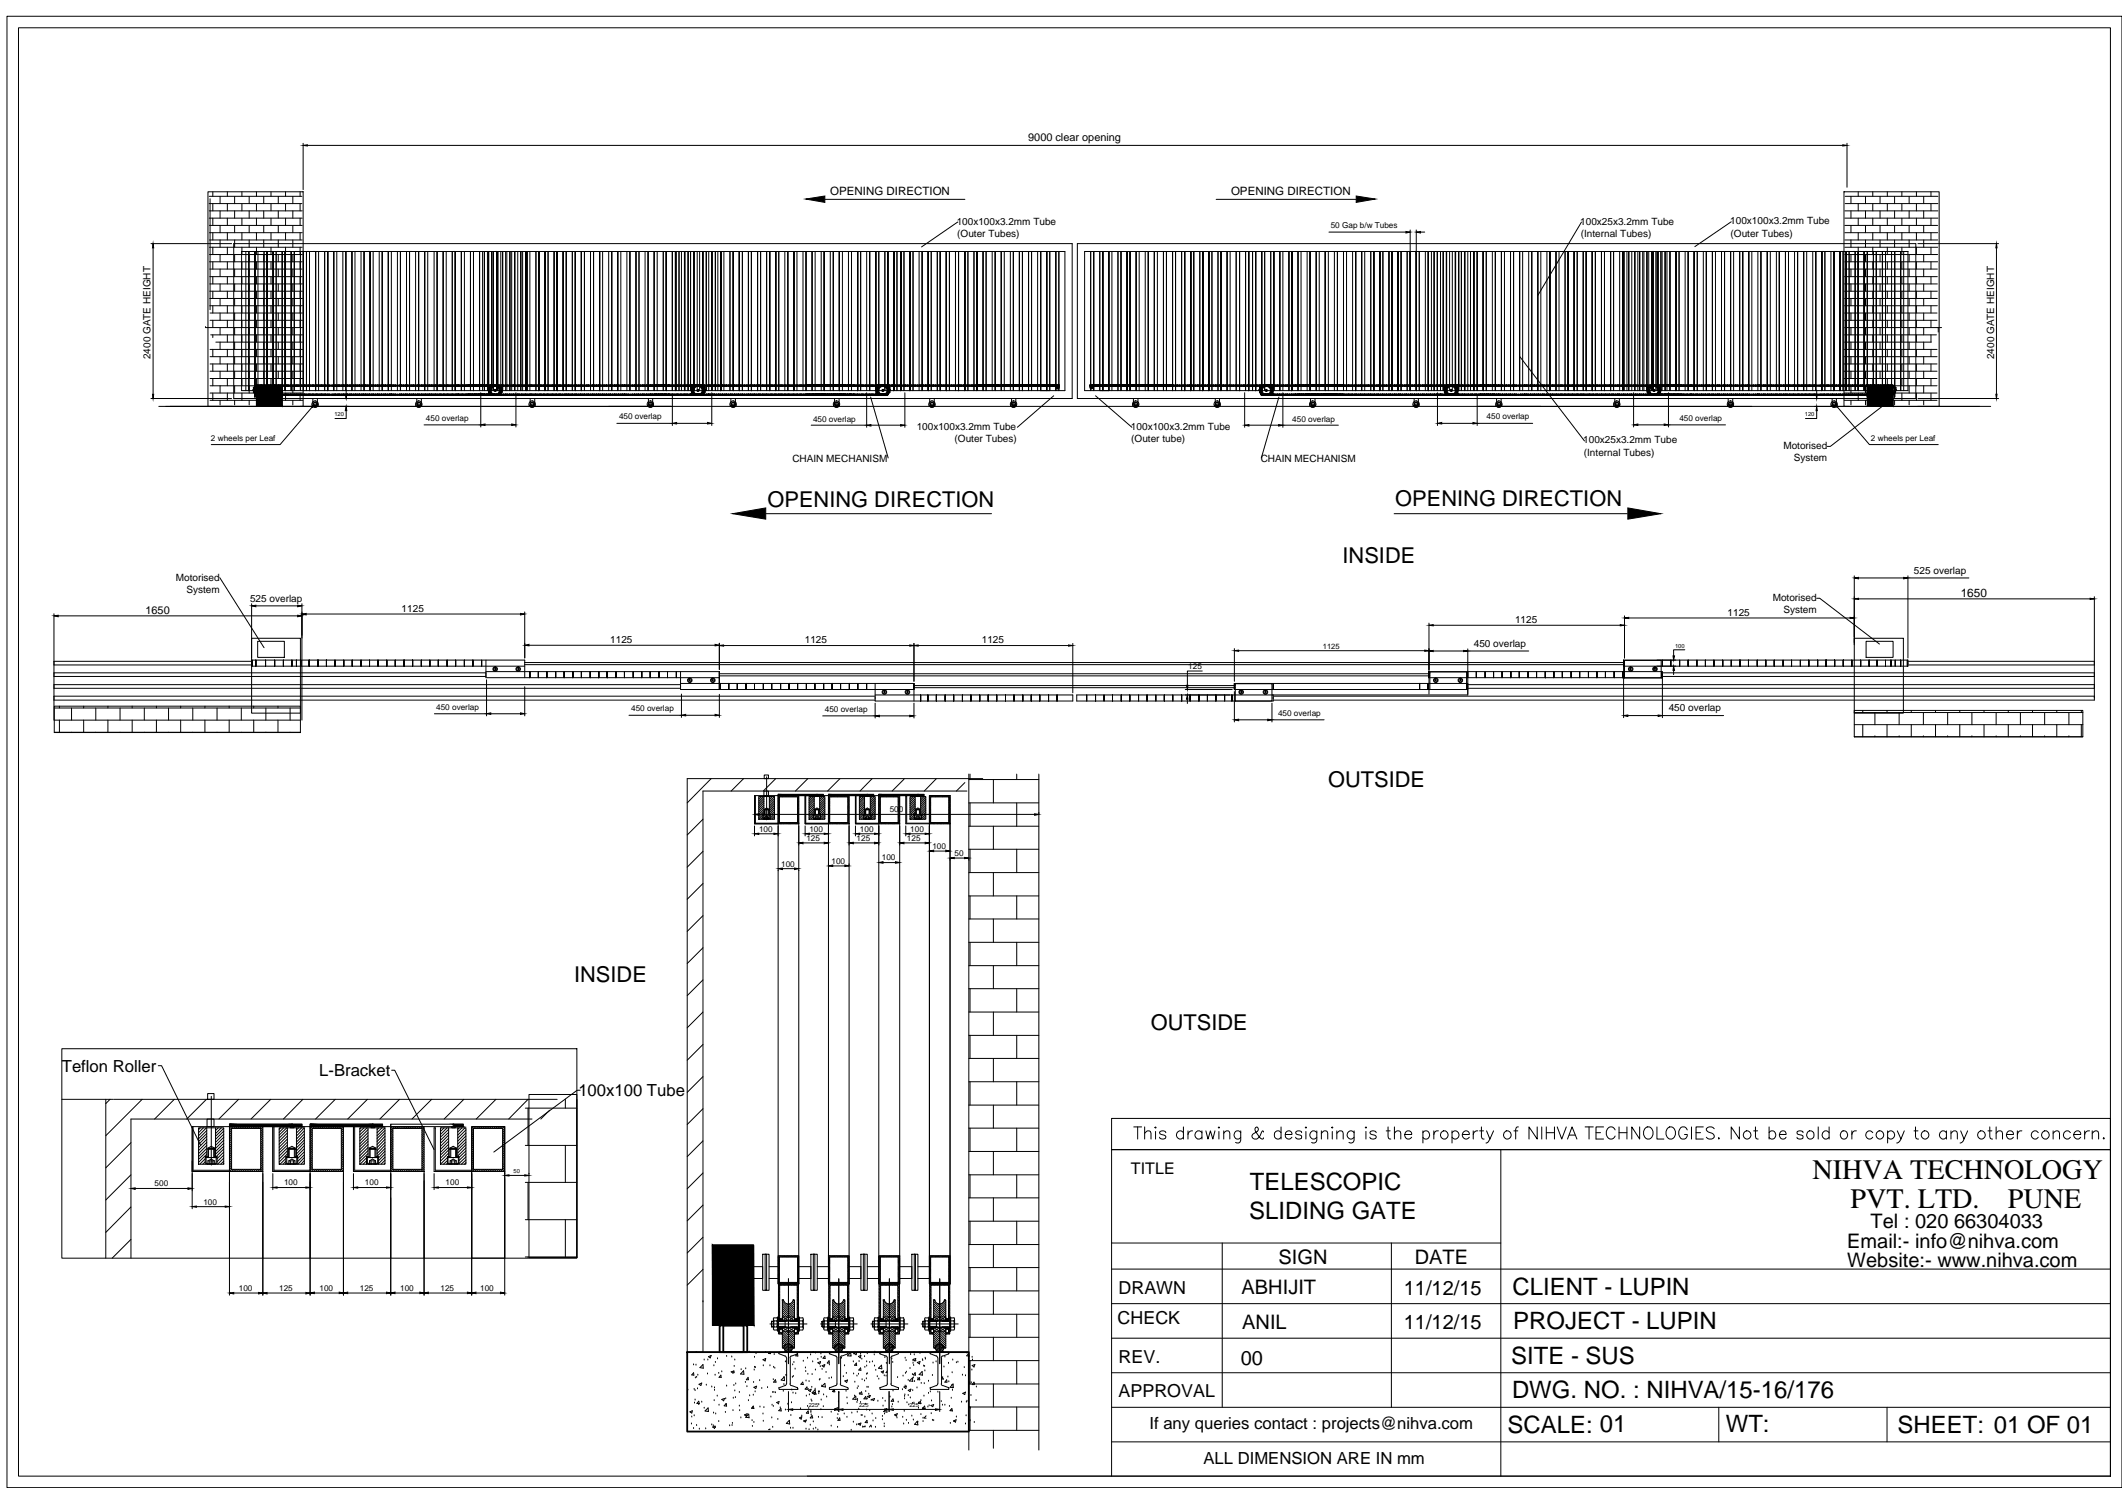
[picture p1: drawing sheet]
<svg xmlns="http://www.w3.org/2000/svg" width="297mm" height="210mm" viewBox="0 0 297 210" stroke-linecap="round" stroke-linejoin="round" font-family="sans-serif">
<defs><g id="words">
<g font-size="3.9">
<text x="253.1" y="164.6">NIHVA TECHNOLOGY</text>
<text x="258.4" y="168.8">PVT. LTD.</text>
<text x="280.4" y="168.8">PUNE</text>
</g>
<g font-size="3.3">
<text x="174.5" y="166.1">TELESCOPIC</text>
<text x="174.5" y="170.2">SLIDING GATE</text>
<text x="211.2" y="180.8">CLIENT - LUPIN</text>
<text x="211.3" y="185.6">PROJECT - LUPIN</text>
<text x="211" y="190.4">SITE - SUS</text>
<text x="211.2" y="195.3">DWG. NO. : NIHVA/15-16/176</text>
<text x="210.5" y="200.1">SCALE: 01</text>
<text x="241" y="200.1">WT:</text>
<text x="265" y="200.1">SHEET: 01 OF 01</text>
</g>
<g font-size="3">
<text x="107.2" y="70.9">OPENING DIRECTION</text>
<text x="194.9" y="70.7">OPENING DIRECTION</text>
<text x="187.5" y="78.6">INSIDE</text>
<text x="185.5" y="109.8">OUTSIDE</text>
<text x="80.2" y="137.1">INSIDE</text>
<text x="160.7" y="143.9">OUTSIDE</text>
</g>
<g font-size="2.8">
<text x="261.2" y="171.5">Tel : 020 66304033</text>
<text x="178.6" y="176.5">SIGN</text>
<text x="197.6" y="176.5">DATE</text>
<text x="258" y="174.3">Email:- info@nihva.com</text>
<text x="258" y="176.9">Website:- www.nihva.com</text>
<text x="173.4" y="180.7">ABHIJIT</text>
<text x="173.5" y="185.5">ANIL</text>
<text x="196" y="180.8">11/12/15</text>
<text x="196" y="185.6">11/12/15</text>
<text x="173.3" y="190.6">00</text>
</g>
<g font-size="2.5">
<text x="156.1" y="184.9">CHECK</text>
<text x="156.2" y="180.7">DRAWN</text>
<text x="156.2" y="190.3">REV.</text>
<text x="156.2" y="195.1">APPROVAL</text>
</g>
<g font-size="2.3">
<text x="8.6" y="149.7">Teflon Roller</text>
<text x="44.6" y="150.3">L-Bracket</text>
<text x="80.8" y="153.1">100x100 Tube</text>
<text x="160.5" y="199.6">If any queries contact : projects@nihva.com</text>
<text x="168.1" y="204.5">ALL DIMENSION ARE IN mm</text>
</g>
<text font-size="2.2" x="157.9" y="163.9">TITLE</text>
<text font-size="1.7" x="273.8" y="83.3">1650</text>
<g font-size="1.6">
<text x="116" y="27.2">OPENING DIRECTION</text>
<text x="171.9" y="27.2">OPENING DIRECTION</text>
</g>
<g font-size="1.5">
<text x="143.6" y="19.7">9000 clear opening</text>
<text x="20.3" y="85.7">1650</text>
</g>
<g font-size="1.4">
<text x="133.6" y="31.4">100x100x3.2mm Tube</text>
<text x="133.7" y="33.1">(Outer Tubes)</text>
<text x="220.7" y="31.4">100x25x3.2mm Tube</text>
<text x="220.8" y="33.1">(Internal Tubes)</text>
<text x="241.6" y="31.3">100x100x3.2mm Tube</text>
<text x="241.7" y="33">(Outer Tubes)</text>
<text x="21" y="50.2" transform="rotate(-90 21 50.2)">2400 GATE HEIGHT</text>
<text x="278.5" y="50.2" transform="rotate(-90 278.5 50.2)">2400 GATE HEIGHT</text>
<text x="110.7" y="64.5">CHAIN MECHANISM</text>
<text x="128" y="60">100x100x3.2mm Tube</text>
<text x="133.3" y="61.8">(Outer Tubes)</text>
<text x="157.9" y="60">100x100x3.2mm Tube</text>
<text x="158" y="61.8">(Outer tube)</text>
<text x="176.1" y="64.5">CHAIN MECHANISM</text>
<text x="221.1" y="61.9">100x25x3.2mm Tube</text>
<text x="221.2" y="63.7">(Internal Tubes)</text>
<text x="249" y="62.7">Motorised</text>
<text x="250.5" y="64.4">System</text>
<text x="24.6" y="81.2">Motorised</text>
<text x="26" y="82.9">System</text>
<text x="247.6" y="83.9">Motorised</text>
<text x="267.3" y="80.2">525 overlap</text>
<text x="34.9" y="84.1">525 overlap</text>
<text x="56.1" y="85.5">1125</text>
<text x="85.2" y="89.8">1125</text>
<text x="112.4" y="89.8">1125</text>
<text x="137.1" y="89.8">1125</text>
<text x="211.6" y="87">1125</text>
<text x="241.3" y="86">1125</text>
<text x="249" y="85.6">System</text>
<text x="205.8" y="90.3">450 overlap</text>
<text x="233" y="99.3">450 overlap</text>
</g>
<g font-size="1.1">
<text x="185.8" y="31.9">50 Gap b/w Tubes</text>
<text x="59.5" y="58.8">450 overlap</text>
<text x="86.4" y="58.6">450 overlap</text>
<text x="113.5" y="58.9">450 overlap</text>
<text x="180.5" y="58.9">450 overlap</text>
<text x="207.6" y="58.6">450 overlap</text>
<text x="234.5" y="58.8">450 overlap</text>
<text x="29.5" y="61.6">2 wheels per Leaf</text>
<text x="261.3" y="61.6">2 wheels per Leaf</text>
<text x="165.9" y="93.4">125</text>
<text x="184.7" y="90.6">1125</text>
<text x="60.9" y="99.1">450 overlap</text>
<text x="88.1" y="99.3">450 overlap</text>
<text x="115.2" y="99.5">450 overlap</text>
<text x="178.5" y="100">450 overlap</text>
<text x="124.2" y="113.4">500</text>
<text x="106" y="116.1">100</text>
<text x="112.6" y="117.4">125</text>
<text x="113" y="116.1">100</text>
<text x="119.6" y="117.4">125</text>
<text x="120.1" y="116.1">100</text>
<text x="126.7" y="117.4">125</text>
<text x="127.1" y="116.1">100</text>
<text x="130.2" y="118.5">100</text>
<text x="133.3" y="119.5">50</text>
<text x="109.1" y="121">100</text>
<text x="116.1" y="120.6">100</text>
<text x="123.1" y="120.1">100</text>
<text x="21.6" y="165.7">500</text>
<text x="39.7" y="165.6">100</text>
<text x="51" y="165.6">100</text>
<text x="62.2" y="165.6">100</text>
<text x="28.4" y="168.2">100</text>
<text x="33.4" y="180.3">100</text>
<text x="39" y="180.3">125</text>
<text x="44.6" y="180.2">100</text>
<text x="50.2" y="180.2">125</text>
<text x="55.9" y="180.2">100</text>
<text x="61.5" y="180.2">125</text>
<text x="67.1" y="180.2">100</text>
</g>
<g font-size=".8">
<text x="46.7" y="58.2">120</text>
<text x="252.1" y="58.2">120</text>
<text x="233.9" y="90.5">100</text>
<text x="71.7" y="163.9">50</text>
<text x="112.9" y="196.5">225</text>
<text x="120" y="196.5">225</text>
<text x="127" y="196.5">225</text>
</g>
</g></defs>
<!-- layer: 0 -->
<g fill="none" stroke="#000" stroke-width=".14">
<path d="M1 2.3h295.3v205.5h-295.3zM2.6 3.9h292.1v202.2h-292.1zM21.1 34h11.2M21.4 34.6v20.5M29 26.8h13.3v30h-13.3zM29.2 27.4h13M29.2 28.4h13M29.2 29.4h13M29.2 30.5h13M29.3 31.5h12.9M29.3 32.5h12.9M29.3 33.5h12.9"/>
<path d="M29.3 34.5h12.9M29.3 35.5h12.9M29.3 36.6h12.9M29.3 37.6h12.9M29.3 38.6h12.9M29.3 39.7h12.9M29.3 27.8v15.5M29.7 26.8v.6M29.7 28.4v1M29.7 30.5v1M29.7 32.5v1M29.7 34.5v1"/>
<path d="M29.7 36.6v1M29.7 38.6v1.1M30.7 27.4v1M30.7 29.4v1.1M30.7 31.5v1M30.7 33.5v1M30.7 35.5v1.1M30.7 37.6v1M30.7 39.7v1M31.8 26.8v.6M31.8 28.4v1M31.8 30.5v1"/>
<path d="M31.8 32.5v1M31.8 34.5v1M31.8 36.6v1M31.8 38.6v1.1M32.6 34h117.1v21.7h-117.1zM32.8 27.4v1M32.8 29.4v1.1M32.8 31.5v1M32.8 33.5v1M32.8 35.5v1.1M32.8 37.6v1M32.8 39.7v1"/>
<path d="M33.7 35.1h115v19.5h-115zM33.8 26.8v.6M33.8 28.4v1M33.8 30.5v1M33.8 32.5v1M33.8 34.5v1M33.8 36.6v1M33.8 38.6v1.1M34.3 35.1v19.5M34.8 35.1v19.5M34.8 27.4v1M34.8 29.4v1.1"/>
<path d="M34.8 31.5v1M34.8 33.5v1M34.8 35.5v1.1M34.8 37.6v1M34.8 39.7v1M35.6 35.1v20.3M35.8 26.8v.6M35.8 28.4v1M35.8 30.5v1M35.8 32.5v1M35.8 34.5v1M35.8 36.6v1"/>
<path d="M35.8 38.6v1.1M36 35.1v20.3M36.8 27.4v1M36.8 29.4v1.1M36.8 31.5v1M36.8 33.5v1M36.8 35.5v1.1M36.8 37.6v1M36.8 39.7v1M36.9 35.1v20.3M37.3 35.1v20.3M37.8 26.8v.6"/>
<path d="M37.8 28.4v1M37.8 30.5v1M37.8 32.5v1M37.8 34.5v1M37.8 36.6v1M37.8 38.6v1.1M38.1 35.1v20.3M38.6 35.1v20.3M38.9 27.4v1M38.9 29.4v1.1M38.9 31.5v1M38.9 33.5v1"/>
<path d="M38.9 35.5v1.1M38.9 37.6v1M38.9 39.7v1M39.4 35.1v20.3M39.8 35.1v19.5M39.9 26.8v.6M39.9 28.4v1M39.9 30.5v1M39.9 32.5v1M39.9 34.5v1M39.9 36.6v1M39.9 38.6v1.1"/>
<path d="M40.7 35.1v19.5M40.9 27.4v1M40.9 29.4v1.1M40.9 31.5v1M40.9 33.5v1M40.9 35.5v1.1M40.9 37.6v1M40.9 39.7v1M41.1 35.1v19.5M41.9 26.8v.6M41.9 28.4v1M41.9 30.5v1"/>
<path d="M41.9 32.5v1M41.9 34.5v1M41.9 36.6v1M41.9 38.6v1.1M42 35.1v19.5M42.3 20v6.5M42.4 35.1v19.5M42.8 35.1v19.5M42.9 20.3h214.4M43.2 35.1v19.5M44.1 35.1v19.5M44.5 35.1v19.5"/>
<path d="M45.3 35.1v19.5M45.8 35.1v19.5M46.6 35.1v19.5M47 35.1v19.5M47.9 35.1v19.5M48.3 35.1v19.5M49.1 35.1v19.5M49.6 35.1v19.5M50.4 35.1v19.5M50.8 35.1v19.5M51.7 35.1v19.5M52.1 35.1v19.5"/>
<path d="M53 35.1v19.5M53.4 35.1v19.5M54.2 35.1v19.5M54.7 35.1v19.5M55.5 35.1v19.5M55.9 35.1v19.5M56.8 35.1v19.5M57.2 35.1v19.5M58 35.1v19.5M58.5 35.1v19.5M59.3 35.1v19.5M59.7 35.1v19.5"/>
<path d="M60.6 35.1v19.5M61 35.1v19.5M61.9 35.1v19.5M62.3 35.1v19.5M63.2 35.1v19.5M63.6 35.1v19.5M64.4 35.1v19.5M64.9 35.1v19.5M65.7 35.1v19.5M66.1 35.1v19.5M67 35.1v19.5M67.4 35.1v19.5"/>
<path d="M67.6 35.1v19.5M68.1 35.1v19.5M68.2 35.1l.1 19.6M68.7 35.1v19.5M68.9 35.1v19.5M69.3 35.1v19.5M69.5 35.1v19.5M69.9 35.1v19.5M70.2 35.1v19.5M70.6 35.1v19.5M70.8 35.1v19.5M71.2 35.1v19.5"/>
<path d="M71.5 35.1v19.5M71.9 35.1v19.5M72.3 35.1v19.5M72.7 35.1v19.5M73 35.1v19.5M73.4 35.1v19.5M73.6 35.1v19.5M74 35.1v19.5M74.8 35.1v19.5M75.3 35.1v19.5M76.1 35.1v19.5M76.5 35.1v19.5"/>
<path d="M77.4 35.1v19.5M77.8 35.1v19.5M78.7 35.1v19.5M79.1 35.1v19.5M79.9 35.1v19.5M80.3 35.1v19.5M81.2 35.1v19.5M81.6 35.1v19.5M82.5 35.1v19.5M82.9 35.1v19.5M83.7 35.1v19.5M84.2 35.1v19.5"/>
<path d="M85 35.1v19.5M85.4 35.1v19.5M86.3 35.1v19.5M86.7 35.1v19.5M87.5 35.1v19.5M88 35.1v19.5M88.8 35.1v19.5M89.2 35.1v19.5M90.1 35.1v19.5M90.5 35.1v19.5M91.4 35.1v19.5M91.8 35.1v19.5"/>
<path d="M92.6 35.1v19.5M93 35.1v19.5M93.9 35.1v19.5M94.3 35.1v19.5M94.4 35.1v19.5M94.8 35.1v19.5M95.2 35.1v19.5M95.6 35.1v19.5M95.7 35.1v19.5M96.1 35.1v19.5M96.4 35.1v19.5M96.9 35.1v19.5"/>
<path d="M97.4 35.1v19.5M97.7 35.1v19.5M98.1 35.1v19.5M98.2 35.1v19.5M98.6 35.1v19.5M99 35.1v19.5M99.4 35.1v19.5M99.5 35.1v19.5M99.9 35.1v19.5M100.2 35.1v19.5M100.7 35.1v19.5M101.1 35.1v19.5"/>
<path d="M101.9 35.1v19.5M102.4 35.1v19.5M103.3 35.1v19.5M103.7 35.1v19.5M104.5 35.1v19.5M104.9 35.1v19.5M105.8 35.1v19.5M106.2 35.1v19.5M107.1 35.1v19.5M107.5 35.1v19.5M108.3 35.1v19.5M108.8 35.1v19.5"/>
<path d="M109.6 35.1v19.5M110 35.1v19.5M110.9 35.1v19.5M111.3 35.1v19.5M112.1 35.1v19.5M112.6 35.1v19.5M113.4 35.1v19.5M113.8 35.1v19.5M114.7 35.1v19.5M115.1 35.1v19.5M115.2 27.8h19.5M116 35.1v19.5"/>
<path d="M116.4 35.1v19.5M117.2 35.1v19.5M117.6 35.1v19.5M118.5 35.1v19.5M118.9 35.1v19.5M119.8 35.1v19.5M120.2 35.1v19.5M121 35.1v19.5M121.5 35.1v19.5M122.3 35.1v19.5M122.7 35.1v19.5M123.6 35.1v19.5"/>
<path d="M124 35.1v19.5M124.8 35.1v19.5M125.3 35.1v19.5M125.8 35.1v19.5M126.2 35.1v19.5M127.1 35.1v19.5M127.5 35.1v19.5M128.4 35.1v19.5M128.8 35.1v19.5M129.6 35.1v19.5M130 35.1v19.5M130.9 35.1v19.5"/>
<path d="M131.3 35.1v19.5M132.2 35.1v19.5M132.6 35.1v19.5M133.4 35.1v19.5M133.8 31l-5.1 3.5M133.9 35.1v19.5M134.7 35.1v19.5M135.2 35.1v19.5M136 35.1v19.5M136.4 35.1v19.5M137.3 35.1v19.5M137.7 35.1v19.5"/>
<path d="M138.6 35.1v19.5M139 35.1v19.5M139.8 35.1v19.5M140.3 35.1v19.5M141.1 35.1v19.5M141.5 35.1v19.5M142.4 35.1v19.5M142.8 35.1v19.5M143.6 35.1v19.5M144.1 35.1v19.5M144.9 35.1v19.5M145.3 35.1h.9v19.5h-.9z"/>
<path d="M145.3 35.1v19.5M146.2 35.1h.4v19.5h-.4zM146.2 35.1v19.5M146.6 35.1v19.5M147.4 35.1v19.5M147.9 35.1v19.5M150.5 34h117v21.7h-117zM151.5 35.1h114.9v19.5h-114.9zM152.3 35.1v19.5M152.7 35.1v19.5M153.6 35.1h.4v19.5h-.4zM153.6 35.1v19.5"/>
<path d="M154 35.1h.9v19.5h-.9zM154 35.1v19.5M154.9 35.1v19.5M155.3 35.1v19.5M156.1 35.1v19.5M156.5 35.1v19.5M157.4 35.1v19.5M157.8 35.1v19.5M158.7 35.1v19.5M159.1 35.1v19.5M159.9 35.1v19.5M160.4 35.1v19.5"/>
<path d="M161.2 35.1v19.5M161.6 35.1v19.5M162.5 35.1v19.5M162.9 35.1v19.5M163.7 35.1v19.5M164.2 35.1v19.5M165 35.1v19.5M165.4 35.1v19.5M166.3 35.1v19.5M166.7 35.1v19.5M167.6 35.1v19.5M168 35.1v19.5"/>
<path d="M168.8 35.1v19.5M169.2 35.1v19.5M169.8 27.8h19.6M170.1 35.1v19.5M170.5 35.1v19.5M171.4 35.1v19.5M171.8 35.1v19.5M172.6 35.1v19.5M173.1 35.1v19.5M173.9 35.1v19.5M174.4 35.1v19.5M174.9 35.1v19.5"/>
<path d="M175.3 35.1v19.5M176.2 35.1v19.5M176.6 35.1v19.5M177.5 35.1v19.5M177.9 35.1v19.5M178.7 35.1v19.5M179.2 35.1v19.5M180 35.1v19.5M180.4 35.1v19.5M181.3 35.1v19.5M181.7 35.1v19.5M182.5 35.1v19.5"/>
<path d="M183 35.1v19.5M183.8 35.1v19.5M184.2 35.1v19.5M185.1 35.1v19.5M185.5 35.1v19.5M185.6 32.4h10.7M186.4 35.1v19.5M186.8 35.1v19.5M187.6 35.1v19.5M188 35.1v19.5M188.9 35.1v19.5M189.3 35.1v19.5"/>
<path d="M190.2 35.1v19.5M190.6 35.1v19.5M191.4 35.1v19.5M191.9 35.1v19.5M192.7 35.1v19.5M193.1 35.1v19.5M194 35.1v19.5M194.4 35.1v19.5M195.2 35.1v19.5M195.7 35.1v19.5M196.5 35.1v19.5M196.9 32.1v22.5"/>
<path d="M197.8 32.1v22.5M198.2 35.1v19.5M198.4 32.4h.6M199.1 35.1v19.5M199.5 35.1v19.5M199.9 35.1v19.5M200.3 35.1v19.5M200.7 35.1v19.5M201.2 35.1v19.5M201.5 35.1v19.5M202 35.1v19.5M202.4 35.1v19.5"/>
<path d="M202.8 35.1v19.5M203.2 35.1v19.5M203.3 35.1v19.5M203.7 35.1v19.5M204.1 35.1v19.5M204.5 35.1v19.5M204.6 35.1v19.5M205 35.1v19.5M205.4 35.1v19.5M205.8 35.1v19.5M205.9 35.1v19.5M206.3 35.1v19.5"/>
<path d="M207.1 35.1v19.5M207.6 35.1v19.5M208.4 35.1v19.5M208.8 35.1v19.5M209.7 35.1v19.5M210.1 35.1v19.5M210.9 35.1v19.5M211.4 35.1v19.5M212.2 35.1v19.5M212.6 35.1v19.5M213.5 35.1v19.5M213.9 35.1v19.5"/>
<path d="M214.8 35.1v19.5M215.2 35.1v19.5M216 35.1v19.5M216.5 35.1v19.5M217.3 35.1v19.5M217.7 35.1v19.5M218.6 35.1v19.5M219 35.1v19.5M219.8 35.1v19.5M220.3 35.1v19.5M220.9 31l-6.1 10.3M221.1 35.1v19.5"/>
<path d="M221.5 35.1v19.5M222.4 35.1v19.5M222.8 35.1v19.5M223.6 35.1v19.5M224.1 35.1v19.5M224.9 35.1v19.5M225.3 35.1v19.5M226.2 35.1v19.5M226.6 35.1v19.5M226.8 35.1v19.5M227.2 35.1v19.5M227.5 35.1v19.5"/>
<path d="M227.9 35.1v19.5M228.3 35.1v19.5M228.7 35.1v19.5M229 35.1v19.5M229.4 35.1v19.5M229.6 35.1v19.5M230 35.1v19.5M230.3 35.1v19.5M230.7 35.1v19.5M230.8 35.1v19.5M231.3 35.1v19.5M231.5 35.1v19.5"/>
<path d="M231.9 35.1l.1 19.4-.1-.1-.1 .1v.1M232.1 35.1v19.5M232.5 35.1v19.5M232.8 35.1v19.5M233.2 35.1v19.5M234.1 35.1v19.5M234.5 35.1v19.5M235.3 35.1v19.5M235.8 35.1v19.5M236.6 35.1v19.5M237 35.1v19.5M237.9 35.1v19.5"/>
<path d="M238.3 35.1v19.5M239.1 35.1v19.5M239.6 35.1v19.5M240.4 35.1v19.5M240.8 35.1v19.5M241.7 35.1v19.5M241.8 31l-5.1 3.4M242.1 35.1v19.5M243 35.1v19.5M243.4 35.1v19.5M244.2 35.1v19.5M244.6 35.1v19.5"/>
<path d="M245.5 35.1v19.5M245.9 35.1v19.5M246.8 35.1v19.5M247.2 35.1v19.5M248.1 35.1v19.5M248.5 35.1v19.5M249.3 35.1v19.5M249.8 35.1v19.5M250.6 35.1v19.5M251 35.1v19.5M251.9 35.1v19.5M252.3 35.1v19.5"/>
<path d="M253.2 35.1v19.5M253.6 35.1v19.5M254.4 35.1v19.5M254.8 35.1v19.5M255.7 35.1v19.5M256.1 35.1v19.5M257 35.1v19.5M257.4 35.1v19.5M257.5 26.8h13.3v30h-13.3zM257.6 38.6h13M257.6 39.7h13M257.6 29.4h13"/>
<path d="M257.6 30.5h13M257.6 31.5h13M257.6 32.5h13M257.6 33.5h13M257.6 34.5h13M257.6 35.5h13M257.6 36.6h13M257.6 37.6h13M257.7 27.4h12.9M257.7 28.4h12.9M257.8 35.1v19.5M257.9 20v6.1"/>
<path d="M258.2 35.1v19.5M258.5 27.4v1M258.5 29.4v1.1M258.5 31.5v1M258.5 33.5v1M258.5 35.5v1.1M258.5 37.6v1M258.5 39.7v1M259.1 35.1v19.5M259.5 26.8v.6M259.5 28.4v1M259.5 30.5v1"/>
<path d="M259.5 32.5v1M259.5 34.5v20.1M260.4 35.1v19.5M260.5 27.4v1M260.5 29.4v1.1M260.5 31.5v1M260.5 33.5v1M260.5 35.5v1.1M260.5 37.6v1M260.5 39.7v1M260.8 35.1v20.3M261.5 26.8v.6"/>
<path d="M261.5 28.4v1M261.5 30.5v1M261.5 32.5v1M261.5 34.5v1M261.5 36.6v1M261.5 38.6v1.1M261.6 35.1v20.3M262 35.1v20.3M262.6 27.4v1M262.6 29.4v1.1M262.6 31.5v1M262.6 33.5v1"/>
<path d="M262.6 35.5v1.1M262.6 37.6v1M262.6 39.7v1M262.9 35.1v20.3M263.3 35.1v20.3M263.6 26.8v.6M263.6 28.4v1M263.6 30.5v1M263.6 32.5v1M263.6 34.5v1M263.6 36.6v1M263.6 38.6v1.1"/>
<path d="M264.2 35.1v20.3M264.6 27.4v1M264.6 29.4v1.1M264.6 31.5v1M264.6 33.5v1M264.6 35.1v20.3M265.4 35.1v19.5M265.6 26.8v.6M265.6 28.4v1M265.6 30.5v1M265.6 32.5v1M265.6 34.5v1"/>
<path d="M265.6 36.6v1M265.6 38.6v1.1M265.9 35.1v19.5M266.6 27.4v1M266.6 29.4v1.1M266.6 31.5v1M266.6 33.5v1M266.6 35.5v1.1M266.6 37.6v1M266.6 39.7v1M267.6 26.8v.6M267.6 28.4v1"/>
<path d="M267.6 30.5v1M267.6 32.5v1M267.6 34.5v1M267.6 36.6v1M267.6 38.6v1.1M267.8 34h11.3M268.6 27.4v1M268.6 29.4v1.1M268.6 31.5v1M268.6 33.5v1M268.6 35.5v1.1M268.6 37.6v1"/>
<path d="M268.6 39.7v1M269.7 26.8v.6M269.7 28.4v1M269.7 30.5v1M269.7 32.5v1M269.7 34.5v1M269.7 36.6v1M269.7 38.6v1.1M278.8 34.6v20.5M21.1 55.7h11.2M22.2 56.8h255.8M28.7 45.7h.1"/>
<path d="M28.7 45.7h13.5M29.3 40.7h12.9M29.3 41.7h12.9M29.3 42.7h12.9M29.3 43.7h12.9M29.3 44.7h12.9M29.3 48.8h13M29.3 49.8h13M29.3 50.8h13M29.3 51.8h13M29.3 52.9h13M29.3 53.9h13"/>
<path d="M29.3 54.9h13M29.3 55.9h13M29.4 46.8h12.8M29.7 40.7v1M29.7 42.7v1M29.7 44.7v1M29.7 46.8v.3M29.7 48.8v1M29.7 50.8v1M29.7 52.9v1M29.7 54.9v1M30.1 47.8h12.1"/>
<path d="M30.7 41.7v1M30.7 43.7v1M30.7 45.7v1.1M30.7 47.8v1M30.7 49.8v1M30.7 51.8v1.1M30.7 53.9v1M30.7 55.9v.6M31.8 40.7v1M31.8 42.7v1M31.8 44.7v1M31.8 46.8v1"/>
<path d="M31.8 48.8v1M31.8 50.8v1M31.8 52.9v1M31.8 54.9v1M32.8 41.7v1M32.8 43.7v1M32.8 45.7v1.1M32.8 47.8v1M32.8 49.8v1M32.8 51.8v1.1M32.8 53.9v1M32.8 55.9v.6"/>
<path d="M33.8 40.7v1M33.8 42.7v1M33.8 44.7v1M33.8 46.8v1M33.8 48.8v1M33.8 50.8v1M33.8 52.9v1M33.8 54.9v1M34.8 41.7v1M34.8 43.7v1M34.8 45.7v1.1M34.8 47.8v1"/>
<path d="M34.8 49.8v1M34.8 51.8v1.1M34.8 53.9v1M34.8 55.9v.6M35.4 54.6v-.2h.1l.1 .1-.1 .1M35.4 54.2v-.1h.2v.1l-.1 .1M35.4 54.3l-.1 .2 .1 .1 .1-.1 .1-.2M35.4 54.6l.1 .1M35.5 54.9l.2 .2 .1-.1-.1-.1M35.5 54.5l.1 .2M35.5 54.6l.1 .2h-.1h-.1v-.1M35.6 54.8v-.1l-.1-.1-.1 .1 .1 .1"/>
<path d="M35.6 54.8l.1 .1M35.7 54.1l.1-.1-.1-.1-.2 .2M35.7 55.1l.1 .1M35.7 54.1l-.2 .2-.1-.1 .1-.1M35.7 55l.2 .1M35.7 53.9l-.1 .1v.1h.1l.1-.1M35.8 55l-.1-.1h-.1v.1l.1 .1M35.8 53.9l-.1 .1M35.8 53.8h3.6v3h-3.6zM35.8 40.7v1M35.8 42.7v1M35.8 44.7v1"/>
<path d="M35.8 46.8v1M35.8 48.8v1M35.8 50.8v1M35.8 52.9v1M35.8 54.9v1M35.8 53.9l.1-.1h.1v.1l-.1 .1M35.9 55l.1 .1v.1h-.1l-.1-.1M35.9 54h-.1M35.9 53.8h-.1v.1l.2 .1v-.2M36 53.8h.2l.1 .1-.1 .1-.2-.1M36 55.1h.1M36 55.1l-.1-.1-.1 .1v.1h.2"/>
<path d="M36.1 55.1l.1-.1 .1 .2h-.3M36.3 55.1l-.2-.1v.2h.3M36.3 55.1h.1M36.4 53.8h.1l.1 .1-.1 .1-.1-.1M36.4 55.1l.1-.1 .1 .1-.1 .1h-.1M36.4 53.8h-.3v.1v.1l.3-.1M36.5 53.8h.2M36.5 55.1h.2M36.6 53.8h-.2v.1v.1l.2-.1M36.6 55.1l-.2-.1v.1v.1h.2M36.7 53.9h-.2M36.7 55.2h-.2"/>
<path d="M36.7 53.8h.2M36.7 55.1h.2M36.8 53.8h-.2v.1v.1l.2-.1M36.8 55.1l-.2-.1v.1v.1h.2M36.8 41.7v1M36.8 43.7v1M36.8 45.7v1.1M36.8 47.8v1M36.8 49.8v1M36.8 51.8v1.1M36.8 53.9v1M36.8 55.9v.6"/>
<path d="M36.8 53.8h.2v.1v.1l-.2-.1M36.8 55.1l.2-.1v.1v.1h-.2M36.9 53.9h-.2M36.9 55.2h-.2M37 53.8h-.1l-.1 .1 .1 .1 .1-.1M37 55.1l-.1-.1-.1 .1 .1 .1h.1M37 53.8h.2M37 55.1h.2M37.1 53.8h.2v.1v.1l-.2-.1M37.1 55.1l.2-.1v.1v.1h-.2M37.2 53.9h-.2M37.2 55.2h-.2"/>
<path d="M37.3 53.8h.3v.1v.1l-.3-.1M37.3 55.1h.1M37.3 53.8h-.1l-.1 .1 .1 .1 .1-.1M37.3 55.1l-.1-.1-.1 .1 .1 .1h.1M37.4 55.1l.2-.1v.2h-.3M37.4 53.8h.4l.1 .1-.1 .1-.1-.1-.2 .1zM37.6 55.1h.1M37.6 55.1l-.1-.1-.1 .2h.5l-.1-.2-.1 .1M37.8 40.7v1M37.8 42.7v1M37.8 44.7v1M37.8 46.8v1"/>
<path d="M37.8 48.8v1M37.8 50.8v1M37.8 52.9v1M37.8 54.9v1M37.9 55.1l-.2-.1v.2h.3M37.9 55.1h.1M38 53.8h.1l.1 .1-.1 .1-.1-.1M38 55.1l.1-.1 .1 .1-.1 .1h-.1M38 53.8h-.3v.1v.1l.3-.1M38.1 53.8h.2M38.1 55.1h.2M38.2 53.8h-.2v.1v.1l.2-.1"/>
<path d="M38.2 55.1l-.2-.1v.1v.1h.2M38.3 53.9h-.2M38.3 55.2h-.2M38.3 53.8h.1l.1 .1-.1 .1-.1-.1M38.3 55.1l.1-.1 .1 .1-.1 .1h-.1M38.4 53.8h.2M38.4 55.1h.2M38.5 53.8h-.2v.1v.1l.2-.1M38.5 55.1l-.2-.1v.1v.1h.2M38.5 53.8h.2v.1v.1l-.2-.1M38.5 55.1l.2-.1v.1v.1h-.2M38.6 53.9h-.2"/>
<path d="M38.6 55.2h-.2M38.7 55.1l-.1-.1-.1 .2h.4M38.7 55.1h.2M38.8 53.8h.2v.1v.1l-.2-.1M38.8 55.1l.2-.1v.1v.1h-.2M38.9 41.7v1M38.9 43.7v1M38.9 45.7v1.1M38.9 47.8v1M38.9 49.8v1M38.9 51.8v1.1M38.9 53.9v1"/>
<path d="M38.9 55.9v.6M38.9 53.8h-.3l-.1 .1 .1 .1 .3-.1M39 55.1h.1M39 55.1l-.1-.1-.1 .2h.3M39.1 53.8h-.2l-.1 .1 .1 .1 .2-.1M39.1 53.8h.2v.1v.1l-.2-.1M39.1 55.1l.2-.1v.1v.1h-.2M39.3 53.8h.1M39.3 55.1h.1M39.3 53.8h-.1l-.1 .1 .1 .1 .1-.1M39.3 55.1l-.1-.1-.1 .1 .1 .1h.1M39.4 53.8h.1l.1 .1-.1 .1-.1-.1"/>
<path d="M39.4 55.1l.1-.1 .1 .1-.1 .1h-.1M39.4 53.9h-.1M39.4 55.2h-.1M39.6 53.8h-.2v.1v.1l.2-.1M39.6 55.1l-.2-.1v.1v.1h.2M39.6 53.8h.2l.1 .1-.1 .1-.2-.1M39.6 55.1h.1M39.7 55.1l.1-.1 .1 .2h-.3M39.8 53.8h.3l.1 .1-.1 .1-.3-.1M39.8 55.1h.2M39.9 53.8h-.2v.1v.1l.2-.1M39.9 55.1l-.2-.1v.1v.1h.2"/>
<path d="M39.9 40.7v1M39.9 42.7v1M39.9 44.7v1M39.9 46.8v1M39.9 48.8v1M39.9 50.8v1M39.9 52.9v1M39.9 54.9v1M40 55.1l.1-.1 .1 .2h-.4M40.1 53.8h.2M40.1 55.1h.2M40.2 53.8h-.2v.1v.1l.2-.1"/>
<path d="M40.2 55.1l-.2-.1v.1v.1h.2M40.2 53.8h.2v.1v.1l-.2-.1M40.2 55.1l.2-.1v.1v.1h-.2M40.3 53.9h-.2M40.3 55.2h-.2M40.4 53.8h-.1l-.1 .1 .1 .1 .1-.1M40.4 55.1l-.1-.1-.1 .1 .1 .1h.1M40.4 53.8h.2M40.4 55.1h.2M40.5 53.8h.2v.1v.1l-.2-.1M40.5 55.1l.2-.1v.1v.1h-.2M40.6 53.9h-.2"/>
<path d="M40.6 55.2h-.2M40.7 53.8h.2l.1 .1-.1 .1-.2-.1M40.7 55.1h.1M40.7 53.8h-.1l-.1 .1 .1 .1 .1-.1M40.7 55.1l-.1-.1-.1 .1 .1 .1h.1M40.8 55.1l.1-.1 .1 .2h-.3M40.8 53.8h.4l.1 .1-.1 .1-.2-.1-.1 .1zM40.9 41.7v1M40.9 43.7v1M40.9 45.7v1.1M40.9 47.8v1M40.9 49.8v1"/>
<path d="M40.9 51.8v1.1M40.9 53.9v1M40.9 55.9v.6M41 55.1h.1M41 55.1l-.1-.1-.1 .2h.5l-.1-.2-.1 .1M41.2 53.8h.3l.1 .1-.1 .1-.3-.1M41.2 55.1h.2M41.3 53.8h-.2v.1v.1l.2-.1M41.3 55.1l-.2-.1v.1v.1h.2M41.4 55.1l.1-.1 .1 .2h-.4M41.5 53.8h.3v.1v.1l-.3-.1M41.5 55.1h.2"/>
<path d="M41.6 53.8h-.2v.1v.1l.2-.1M41.6 55.1l-.2-.1v.1v.1h.2M41.6 55.1l.2-.1v.2h-.3M41.8 53.8h-.1l-.1 .1 .1 .1 .1-.1M41.8 55.1l-.1-.1-.1 .1 .1 .1h.1M41.8 53.8h.2M41.8 55.1h.2M41.9 40.7v1M41.9 42.7v1M41.9 44.7v1M41.9 46.8v1M41.9 48.8v1"/>
<path d="M41.9 50.8v1M41.9 52.9v1M41.9 54.9v1M41.9 53.8h.1l.1 .1-.1 .1-.1-.1M41.9 55.1l.1-.1 .1 .1-.1 .1h-.1M42 53.9h-.2M42 55.2h-.2M42.1 53.8h.2l.1 .1-.1 .1-.2-.1M42.1 55.1h.1M42.1 53.8h-.1l-.1 .1 .1 .1 .1-.1M42.1 55.1l-.1-.1-.1 .1 .1 .1h.1M42.2 55.1l.1-.1 .1 .2h-.3"/>
<path d="M42.2 53.8h.4l.1 .1-.1 .1-.2-.1-.1 .1zM42.4 55.1h.1M42.4 55.1l-.1-.1-.1 .2h.5l-.1-.2-.1 .1M42.7 55.1l-.2-.1v.2h.3M42.7 55.1h.1M42.8 53.8h.1l.1 .1-.1 .1-.1-.1M42.8 55.1l.1-.1 .1 .1-.1 .1h-.1M42.8 53.8h-.3v.1v.1l.3-.1M42.9 53.8h.2M42.9 55.1h.2M42.9 53.8h-.1v.1v.1l.1-.1M42.9 55.1l-.1-.1v.1v.1h.1"/>
<path d="M43.1 53.9h-.2M43.1 55.2h-.2M43.1 53.8h.1l.1 .1-.1 .1-.1-.1M43.1 55.1l.1-.1 .1 .1-.1 .1h-.1M43.2 53.8h.2M43.2 55.1h.2M43.2 53.8h-.1v.1v.1l.1-.1M43.2 55.1l-.1-.1v.1v.1h.1M43.3 53.8h.1l.1 .1-.1 .1-.1-.1M43.3 55.1l.1-.1 .1 .1-.1 .1h-.1M43.4 53.9h-.2M43.4 55.2h-.2"/>
<path d="M43.5 55.1l-.1-.1-.1 .2h.3M43.5 55.1h.1M43.6 56.5a.44 .44 0 0 0 .4 .4 .44 .44 0 0 0 .4-.4M43.6 56.9l.2-.3-4.7 5.5h-9.6M43.6 53.8h.1l.1 .1-.1 .1-.1-.1M43.6 55.1l.1-.1 .1 .1-.1 .1h-.1M43.6 53.8h-.2l-.1 .1 .1 .1 .2-.1M43.7 55.7v.6l.2 .3h.2l.2-.3v-.6M43.7 56.5l.2 .2h.3l.1-.2M43.8 55.1h.1M43.8 55.1l-.1-.1-.1 .2h.3M43.8 56.5a.23 .23 0 0 0 .2 .2 .23 .23 0 0 0 .2-.2"/>
<path d="M43.8 56.5l-.3 .3M43.9 53.8h-.2l-.1 .1 .1 .1 .2-.1M43.9 53.8h.1l.1 .1-.1 .1-.1-.1M43.9 55.1l.1-.1 .1 .1-.1 .1h-.1M44.1 53.8h.1M44.1 55.1h.1M44.1 53.8h-.1l-.1 .1 .1 .1 .1-.1M44.1 55.1l-.1-.1-.1 .1 .1 .1h.1M44.2 53.8h.1l.1 .1-.1 .1-.1-.1M44.2 55.1l.1-.1 .1 .1-.1 .1h-.1M44.2 53.9h-.1M44.2 55.2h-.1"/>
<path d="M44.3 53.8h-.1v.1v.1l.1-.1M44.3 55.1l-.1-.1v.1v.1h.1M44.4 53.8h.2l.1 .1-.1 .1-.2-.1M44.4 55.1h.1M44.5 55.1l.1-.1v.2h-.2M44.6 53.8h.3l.1 .1-.1 .1-.3-.1M44.6 55.1h.1M44.6 53.8h-.1v.1v.1l.1-.1M44.6 55.1l-.1-.1v.1v.1h.1M44.8 55.1l.1-.1v.2h-.3M44.9 53.8h.2l.1 .1-.1 .1-.2-.1M44.9 55.1h.1"/>
<path d="M44.9 53.8h-.1l-.1 .1 .1 .1 .1-.1M44.9 55.1l-.1-.1-.1 .1 .1 .1h.1M45 55.1l.1-.1 .1 .2h-.3M45.2 53.8h-.1l-.1 .1 .1 .1 .1-.1M45.2 55.1l-.1-.1-.1 .1 .1 .1h.1M45.2 53.8h.1M45.2 55.1h.1M45.3 53.8h.1l.1 .1-.1 .1-.1-.1M45.3 55.1l.1-.1 .1 .1-.1 .1h-.1M45.3 53.9h-.1M45.3 55.2h-.1M45.5 53.8h.2l.1 .1-.1 .1-.2-.1"/>
<path d="M45.5 55.1h.1M45.5 53.8h-.1l-.1 .1 .1 .1 .1-.1M45.5 55.1l-.1-.1-.1 .1 .1 .1h.1M45.6 55.1l.1-.1 .1 .2h-.3M45.6 53.8h.4l.1 .1-.1 .1-.2-.1-.1 .1zM45.8 55.1h.1M45.8 55.1l-.1-.1-.1 .2h.4v-.2l-.1 .1M46 53.8h.1M46 55.1h.1M46 53.8h-.1l-.1 .1 .1 .1 .1-.1M46 55.1l-.1-.1-.1 .1 .1 .1h.1M46.1 53.9h-.1"/>
<path d="M46.1 55.2h-.1M46.3 53.8h.2l.1 .1-.1 .1-.2-.1M46.3 55.1h.1M46.3 53.8h-.1l-.1 .1 .1 .1 .1-.1M46.3 55.1l-.1-.1-.1 .1 .1 .1h.1M46.4 55.1l.1-.1 .1 .2h-.3M46.6 53.8h-.1l-.1 .1 .1 .1 .1-.1M46.6 55.1l-.1-.1-.1 .1 .1 .1h.1M46.6 53.8h.1M46.6 55.1h.1M46.7 53.8h.1l.1 .1-.1 .1-.1-.1M46.7 55.1l.1-.1 .1 .1-.1 .1h-.1"/>
<path d="M46.7 53.9h-.1M46.7 55.2h-.1M46.9 53.8h.2l.1 .1-.1 .1-.2-.1M46.9 55.1h.1M46.9 53.8h-.1l-.1 .1 .1 .1 .1-.1M46.9 55.1l-.1-.1-.1 .1 .1 .1h.1M47 55.1l.1-.1 .1 .2h-.3M47 53.8h.4l.1 .1-.1 .1-.2-.1-.1 .1zM47.2 55.1h.1M47.2 55.1l-.1-.1-.1 .2h.4v-.2l-.1 .1M47.4 55.1l-.1-.1v.2h.3M47.5 55.1h.1"/>
<path d="M47.6 53.8h.1l.1 .1-.1 .1-.1-.1M47.6 55.1l.1-.1 .1 .1-.1 .1h-.1M47.6 53.8h-.3l-.1 .1 .1 .1 .3-.1M47.7 53.8h.1M47.7 55.1h.1M47.7 53.8h-.1l-.1 .1 .1 .1 .1-.1M47.7 55.1l-.1-.1-.1 .1 .1 .1h.1M47.8 53.9h-.1M47.8 55.2h-.1M47.9 53.8h.1v.1v.1l-.1-.1M47.9 55.1l.1-.1v.1v.1h-.1M48 53.8h.1"/>
<path d="M48 55.1h.1M48 53.8h-.1l-.1 .1 .1 .1 .1-.1M48 55.1l-.1-.1-.1 .1 .1 .1h.1M48.1 53.8h.1l.1 .1-.1 .1-.1-.1M48.1 55.1l.1-.1 .1 .1-.1 .1h-.1M48.1 53.8h.4l.1 .1-.1 .1-.1-.1-.2 .1zM48.1 53.9h-.1M48.1 55.2h-.1M48.3 55.1l-.1-.1-.1 .2h.5l-.1-.2-.1 .1M48.3 55.1h.1M48.3 57.3v1.1h-1.5M48.3 54.5v.6"/>
<path d="M48.4 53.8h.4l.1 .1-.1 .1-.2-.1-.1 .1zM48.6 55.1h.1M48.6 55.1l-.1-.1-.1 .2h.5l-.1-.2-.1 .1M48.8 53.8h.2M48.8 55.1h.2M48.9 53.8h-.1l-.1 .1 .1 .1 .1-.1M48.9 55.1l-.1-.1-.1 .1 .1 .1h.1M49 53.8h.1v.1v.1l-.1-.1M49 55.1l.1-.1v.1v.1h-.1M49 53.9h-.2M49 55.2h-.2M49.1 53.8h-.1l-.1 .1 .1 .1 .1-.1"/>
<path d="M49.1 55.1l-.1-.1-.1 .1 .1 .1h.1M49.1 53.8h.3v.1v.1l-.3-.1M49.1 55.1h.2M49.3 55.1l.1-.1v.2h-.3M49.4 53.8h.3v.1v.1l-.3-.1M49.4 55.1h.1M49.4 53.8h-.1l-.1 .1 .1 .1 .1-.1M49.4 55.1l-.1-.1-.1 .1 .1 .1h.1M49.5 55.1l.2-.1v.2h-.3M49.7 53.8h.2l.1 .1-.1 .1-.2-.1M49.7 55.1h.1M49.7 53.8h-.1l-.1 .1 .1 .1 .1-.1"/>
<path d="M49.7 55.1l-.1-.1-.1 .1 .1 .1h.1M49.8 55.1l.1-.1 .1 .2h-.3M50 53.8h-.1l-.1 .1 .1 .1 .1-.1M50 55.1l-.1-.1-.1 .1 .1 .1h.1M50 53.8h.1M50 55.1h.1M50.1 53.8h.1l.1 .1-.1 .1-.1-.1M50.1 55.1l.1-.1 .1 .1-.1 .1h-.1M50.1 53.9h-.1M50.1 55.2h-.1M50.2 53.8h.3l.1 .1-.1 .1-.3-.1M50.2 55.1h.2"/>
<path d="M50.3 53.8h-.1l-.1 .1 .1 .1 .1-.1M50.3 55.1l-.1-.1-.1 .1 .1 .1h.1M50.4 55.1l.1-.1 .1 .2h-.4M50.4 53.8h.4v.1v.1l-.2-.1-.2 .1zM50.5 55.1h.2M50.6 55.1l-.2-.1v.2h.4v-.2l-.1 .1M50.8 53.8h.3v.1v.1l-.3-.1M50.8 55.1h.1M50.8 53.8h-.1l-.1 .1 .1 .1 .1-.1M50.8 55.1l-.1-.1-.1 .1 .1 .1h.1M50.9 55.1l.2-.1v.2h-.3M51.1 53.8h.2l.1 .1-.1 .1-.2-.1"/>
<path d="M51.1 55.1h.1M51.1 53.8h-.1l-.1 .1 .1 .1 .1-.1M51.1 55.1l-.1-.1-.1 .1 .1 .1h.1M51.2 55.1l.1-.1 .1 .2h-.3M51.4 53.8h-.1l-.1 .1 .1 .1 .1-.1M51.4 55.1l-.1-.1-.1 .1 .1 .1h.1M51.4 53.8h.1M51.4 55.1h.1M51.5 53.8h.1l.1 .1-.1 .1-.1-.1M51.5 55.1l.1-.1 .1 .1-.1 .1h-.1M51.5 53.9h-.1M51.5 55.2h-.1"/>
<path d="M51.6 53.8h.2M51.6 55.1h.2M51.7 53.8h-.1l-.1 .1 .1 .1 .1-.1M51.7 55.1l-.1-.1-.1 .1 .1 .1h.1M51.8 53.9h-.2M51.8 55.2h-.2M51.8 53.8h.1l.1 .1-.1 .1-.1-.1M51.8 55.1l.1-.1 .1 .1-.1 .1h-.1M51.9 55.1h.2M52 55.1l-.2-.1v.2h.3M52 53.8h.2v.1v.1l-.2-.1M52 55.1l.2-.1v.1v.1h-.2"/>
<path d="M52.1 53.8h-.3v.1v.1l.3-.1M52.2 55.1l-.1-.1-.1 .2h.4M52.2 55.1h.2M52.3 53.8h.2v.1v.1l-.2-.1M52.3 55.1l.2-.1v.1v.1h-.2M52.4 53.8h-.3l-.1 .1 .1 .1 .3-.1M52.5 53.8h.1M52.5 55.1h.1M52.5 53.8h-.1l-.1 .1 .1 .1 .1-.1M52.5 55.1l-.1-.1-.1 .1 .1 .1h.1M52.6 53.9h-.1M52.6 55.2h-.1"/>
<path d="M52.6 53.8h.2v.1v.1l-.2-.1M52.6 55.1l.2-.1v.1v.1h-.2M52.8 53.8h.1M52.8 55.1h.1M52.8 53.8h-.1l-.1 .1 .1 .1 .1-.1M52.8 55.1l-.1-.1-.1 .1 .1 .1h.1M52.9 53.8h.1l.1 .1-.1 .1-.1-.1M52.9 55.1l.1-.1 .1 .1-.1 .1h-.1M52.9 53.8h.4l.1 .1-.1 .1-.2-.1-.2 .1zM52.9 53.9h-.1M52.9 55.2h-.1M53.1 55.1l-.2-.1v.2h.5l-.1-.2-.1 .1"/>
<path d="M53.1 55.1h.1M53.2 53.8h.4l.1 .1-.1 .1-.2-.1-.2 .1zM53.3 55.1h.2M53.4 55.1l-.2-.1v.2h.5l-.1-.2-.1 .1M53.6 53.8h.2M53.6 55.1h.2M53.7 53.8h-.2v.1v.1l.2-.1M53.7 55.1l-.2-.1v.1v.1h.2M53.7 53.8h.2v.1v.1l-.2-.1M53.7 55.1l.2-.1v.1v.1h-.2M53.8 53.9h-.2M53.8 55.2h-.2"/>
<path d="M53.9 53.8h-.1l-.1 .1 .1 .1 .1-.1M53.9 55.1l-.1-.1-.1 .1 .1 .1h.1M53.9 53.8h.3v.1v.1l-.3-.1M53.9 55.1h.2M54 55.1l.2-.1v.2h-.3M54.2 53.8h.3v.1v.1l-.3-.1M54.2 55.1h.1M54.2 53.8h-.1l-.1 .1 .1 .1 .1-.1M54.2 55.1l-.1-.1-.1 .1 .1 .1h.1M54.3 55.1l.2-.1v.2h-.3M54.5 53.8h.2l.1 .1-.1 .1-.2-.1M54.5 55.1h.1"/>
<path d="M54.5 53.8h-.1l-.1 .1 .1 .1 .1-.1M54.5 55.1l-.1-.1-.1 .1 .1 .1h.1M54.6 55.1l.1-.1 .1 .2h-.3M54.8 53.8h-.2v.1v.1l.2-.1M54.8 55.1l-.2-.1v.1v.1h.2M54.8 53.8h.1M54.8 55.1h.1M54.9 53.8h.1l.1 .1-.1 .1-.1-.1M54.9 55.1l.1-.1 .1 .1-.1 .1h-.1M54.9 53.9h-.1M54.9 55.2h-.1M55 53.8h.2"/>
<path d="M55 55.1h.2M55.1 53.8h-.2v.1v.1l.2-.1M55.1 55.1l-.2-.1v.1v.1h.2M55.1 53.8h.2v.1v.1l-.2-.1M55.1 55.1l.2-.1v.1v.1h-.2M55.2 53.9h-.2M55.2 55.2h-.2M55.3 53.8h-.1l-.1 .1 .1 .1 .1-.1M55.3 55.1l-.1-.1-.1 .1 .1 .1h.1M55.3 53.8h.2M55.3 55.1h.2M55.5 53.9h-.2"/>
<path d="M55.5 55.2h-.2M55.6 53.8h.2l.1 .1-.1 .1-.2-.1M55.6 55.1h.1M55.6 53.8h-.1l-.1 .1 .1 .1 .1-.1M55.6 55.1l-.1-.1-.1 .1 .1 .1h.1M55.7 55.1l.1-.1 .1 .2h-.3M55.9 53.8h.2l.1 .1-.1 .1-.2-.1M55.9 55.1h.1M55.9 53.8h-.1l-.1 .1 .1 .1 .1-.1M55.9 55.1l-.1-.1-.1 .1 .1 .1h.1M56 55.1l.1-.1 .1 .2h-.3M56.2 53.8h-.2v.1v.1l.2-.1"/>
<path d="M56.2 55.1l-.2-.1v.1v.1h.2M56.2 53.8h.1M56.2 55.1h.1M56.3 53.8h.1l.1 .1-.1 .1-.1-.1M56.3 55.1l.1-.1 .1 .1-.1 .1h-.1M56.3 53.9h-.1M56.3 55.2h-.1M56.4 53.8h.2M56.4 55.1h.2M56.5 53.8h-.2v.1v.1l.2-.1M56.5 55.1l-.2-.1v.1v.1h.2M56.6 53.9h-.2"/>
<path d="M56.6 55.2h-.2M56.6 53.8h.1l.1 .1-.1 .1-.1-.1M56.6 55.1l.1-.1 .1 .1-.1 .1h-.1M56.7 55.1h.2M56.7 55.1l-.1-.1v.2h.3M56.8 53.8h.1l.1 .1-.1 .1-.1-.1M56.8 55.1l.1-.1 .1 .1-.1 .1h-.1M56.9 53.8h-.3v.1v.1l.3-.1M57 55.1l-.1-.1-.1 .2h.4M57 55.1h.2M57.1 53.8h.1l.1 .1-.1 .1-.1-.1M57.1 55.1l.1-.1 .1 .1-.1 .1h-.1"/>
<path d="M57.2 53.8h-.3l-.1 .1 .1 .1 .3-.1M57.3 53.8h.1M57.3 55.1h.1M57.3 53.8h-.1l-.1 .1 .1 .1 .1-.1M57.3 55.1l-.1-.1-.1 .1 .1 .1h.1M57.4 53.9h-.1M57.4 55.2h-.1M57.4 53.8h.1l.1 .1-.1 .1-.1-.1M57.4 55.1l.1-.1 .1 .1-.1 .1h-.1M57.6 53.8h.1M57.6 55.1h.1M57.6 53.8h-.1l-.1 .1 .1 .1 .1-.1"/>
<path d="M57.6 55.1l-.1-.1-.1 .1 .1 .1h.1M57.7 53.8h.1l.1 .1-.1 .1-.1-.1M57.7 55.1l.1-.1 .1 .1-.1 .1h-.1M57.7 53.8h.4l.1 .1-.1 .1-.2-.1-.2 .1zM57.7 53.9h-.1M57.7 55.2h-.1M57.8 55.1l-.1-.1v.2h.4v-.2l-.1 .1M57.9 55.1h.1M58 53.8h.4l.1 .1-.1 .1-.2-.1-.2 .1zM58 56.5a.44 .44 0 0 0 .5 .4 .44 .44 0 0 0 .4-.4M58.1 55.1h.2M58.1 55.1l-.1-.1v.2h.4v-.2l-.1 .1"/>
<path d="M58.2 55.7v.6l.2 .3h.2l.2-.3v-.6M58.3 56.5l.1 .2h.2l.2-.2M58.3 56.5a.23 .23 0 0 0 .2 .2 .23 .23 0 0 0 .2-.2M58.4 53.8h.1M58.4 55.1h.1M58.4 53.8h-.1v.1v.1l.1-.1M58.4 55.1l-.1-.1v.1v.1h.1M58.5 53.8h.1l.1 .1-.1 .1-.1-.1M58.5 55.1l.1-.1 .1 .1-.1 .1h-.1M58.5 53.9h-.1M58.5 55.2h-.1M58.7 53.8h-.1l-.1 .1 .1 .1 .1-.1"/>
<path d="M58.7 55.1l-.1-.1-.1 .1 .1 .1h.1M58.7 53.8h.1M58.7 55.1h.1M58.8 53.8h.1l.1 .1-.1 .1-.1-.1M58.8 55.1l.1-.1 .1 .1-.1 .1h-.1M58.8 53.9h-.1M58.8 55.2h-.1M59 53.8h.2l.1 .1-.1 .1-.2-.1M59 55.1h.1M59 53.8h-.1l-.1 .1 .1 .1 .1-.1M59 55.1l-.1-.1-.1 .1 .1 .1h.1M59.1 55.1l.1-.1 .1 .2h-.3"/>
<path d="M59.2 59.3h7.9M59.3 53.8h.2l.1 .1-.1 .1-.2-.1M59.3 55.1h.1M59.3 53.8h-.1l-.1 .1 .1 .1 .1-.1M59.3 55.1l-.1-.1-.1 .1 .1 .1h.1M59.4 55.1l.1-.1v.2h-.2M59.5 53.8h-.1v.1v.1l.1-.1M59.5 55.1l-.1-.1v.1v.1h.1M59.6 53.8h.1M59.6 55.1h.1M59.7 53.8h.1l.1 .1-.1 .1-.1-.1M59.7 55.1l.1-.1 .1 .1-.1 .1h-.1"/>
<path d="M59.7 53.9h-.1M59.7 55.2h-.1M59.8 53.8h.1M59.8 55.1h.1M59.8 53.8h-.1l-.1 .1 .1 .1 .1-.1M59.8 55.1l-.1-.1-.1 .1 .1 .1h.1M59.9 53.8h.1l.1 .1-.1 .1-.1-.1M59.9 55.1l.1-.1 .1 .1-.1 .1h-.1M59.9 53.9h-.1M59.9 55.2h-.1M60.1 53.8h-.1l-.1 .1 .1 .1 .1-.1M60.1 55.1l-.1-.1-.1 .1 .1 .1h.1"/>
<path d="M60.1 53.8h.1M60.1 55.1h.1M60.2 53.8h.1l.1 .1-.1 .1-.1-.1M60.2 55.1l.1-.1 .1 .1-.1 .1h-.1M60.2 53.9h-.1M60.2 55.2h-.1M60.4 53.8h.2l.1 .1-.1 .1-.2-.1M60.4 55.1h.1M60.4 53.8h-.1l-.1 .1 .1 .1 .1-.1M60.4 55.1l-.1-.1-.1 .1 .1 .1h.1M60.5 55.1l.1-.1 .1 .2h-.3M60.7 53.8h.2l.1 .1-.1 .1-.2-.1"/>
<path d="M60.7 55.1h.1M60.7 53.8h-.1l-.1 .1 .1 .1 .1-.1M60.7 55.1l-.1-.1-.1 .1 .1 .1h.1M60.8 55.1l.1-.1v.2h-.2M60.9 53.8h-.1l-.1 .1 .1 .1 .1-.1M60.9 55.1l-.1-.1-.1 .1 .1 .1h.1M61 53.8h.1M61 55.1h.1M61.1 53.8h.1l.1 .1-.1 .1-.1-.1M61.1 55.1l.1-.1 .1 .1-.1 .1h-.1M61.1 53.9h-.1M61.1 55.2h-.1"/>
<path d="M61.2 53.8h.1M61.2 55.1h.1M61.2 53.8h-.1l-.1 .1 .1 .1 .1-.1M61.2 55.1l-.1-.1-.1 .1 .1 .1h.1M61.3 53.9h-.1M61.3 55.2h-.1M61.4 53.8h.1l.1 .1-.1 .1-.1-.1M61.4 55.1l.1-.1 .1 .1-.1 .1h-.1M61.5 55.1h.1M61.5 55.1l-.1-.1v.2h.2M61.6 53.8h.1l.1 .1-.1 .1-.1-.1M61.6 55.1l.1-.1 .1 .1-.1 .1h-.1"/>
<path d="M61.6 53.8h-.2l-.1 .1 .1 .1 .2-.1M61.8 55.1l-.1-.1-.1 .2h.3M61.8 55.1h.1M61.9 53.8h.1l.1 .1-.1 .1-.1-.1M61.9 55.1l.1-.1 .1 .1-.1 .1h-.1M61.9 53.8h-.2l-.1 .1 .1 .1 .2-.1M62.1 55.1h.1M62.1 55.1l-.1-.1-.1 .2h.3M62.2 53.8h-.2l-.1 .1 .1 .1 .2-.1M62.2 53.8h.1l.1 .1-.1 .1-.1-.1M62.2 55.1l.1-.1 .1 .1-.1 .1h-.1M62.4 53.8h.1"/>
<path d="M62.4 55.1h.1M62.4 53.8h-.1l-.1 .1 .1 .1 .1-.1M62.4 55.1l-.1-.1-.1 .1 .1 .1h.1M62.5 53.8h.1l.1 .1-.1 .1-.1-.1M62.5 55.1l.1-.1 .1 .1-.1 .1h-.1M62.5 53.8h.4v.1v.1l-.2-.1-.2 .1zM62.5 53.9h-.1M62.5 55.2h-.1M62.6 55.1l-.1-.1v.2h.4v-.2l-.1 .1M62.7 55.1h.1M62.8 53.8h.4v.1v.1l-.2-.1-.2 .1zM62.9 55.1h.1"/>
<path d="M62.9 55.1l-.1-.1v.2h.4v-.2l-.1 .1M63.2 53.8h.1M63.2 55.1h.1M63.2 53.8h-.1l-.1 .1 .1 .1 .1-.1M63.2 55.1l-.1-.1-.1 .1 .1 .1h.1M63.3 53.8h.1l.1 .1-.1 .1-.1-.1M63.3 55.1l.1-.1 .1 .1-.1 .1h-.1M63.3 53.9h-.1M63.3 55.2h-.1M63.5 53.8h-.1l-.1 .1 .1 .1 .1-.1M63.5 55.1l-.1-.1-.1 .1 .1 .1h.1M63.5 53.8h.1"/>
<path d="M63.5 55.1h.1M63.6 53.8h.1l.1 .1-.1 .1-.1-.1M63.6 55.1l.1-.1 .1 .1-.1 .1h-.1M63.6 53.9h-.1M63.6 55.2h-.1M63.8 53.8h.2l.1 .1-.1 .1-.2-.1M63.8 55.1h.1M63.8 53.8h-.1l-.1 .1 .1 .1 .1-.1M63.8 55.1l-.1-.1-.1 .1 .1 .1h.1M63.9 55.1l.1-.1 .1 .2h-.3M64 53.8h.3v.1v.1l-.3-.1M64 55.1h.2"/>
<path d="M64.1 53.8h-.1l-.1 .1 .1 .1 .1-.1M64.1 55.1l-.1-.1-.1 .1 .1 .1h.1M64.2 55.1l.1-.1v.2h-.3M64.3 53.8h-.1l-.1 .1 .1 .1 .1-.1M64.3 55.1l-.1-.1-.1 .1 .1 .1h.1M64.3 53.8h.2M64.3 55.1h.2M64.5 53.8h.1v.1v.1l-.1-.1M64.5 55.1l.1-.1v.1v.1h-.1M64.5 53.9h-.2M64.5 55.2h-.2M64.6 53.8h.1"/>
<path d="M64.6 55.1h.1M64.6 53.8h-.1l-.1 .1 .1 .1 .1-.1M64.6 55.1l-.1-.1-.1 .1 .1 .1h.1M64.7 53.8h.1l.1 .1-.1 .1-.1-.1M64.7 55.1l.1-.1 .1 .1-.1 .1h-.1M64.7 53.9h-.1M64.7 55.2h-.1M64.9 53.8h-.1l-.1 .1 .1 .1 .1-.1M64.9 55.1l-.1-.1-.1 .1 .1 .1h.1M64.9 53.8h.1M64.9 55.1h.1M65 53.8h.1l.1 .1-.1 .1-.1-.1"/>
<path d="M65 55.1l.1-.1 .1 .1-.1 .1h-.1M65 53.9h-.1M65 55.2h-.1M65.1 53.8h.3l.1 .1-.1 .1-.3-.1M65.1 55.1h.2M65.2 53.8h-.1l-.1 .1 .1 .1 .1-.1M65.2 55.1l-.1-.1-.1 .1 .1 .1h.1M65.3 55.1l.1-.1 .1 .2h-.4M65.3 53.8h.4v.1v.1l-.2-.1-.1 .1zM65.4 55.1h.2M65.5 55.1l-.1-.1-.1 .2h.4v-.2l-.1 .1M65.7 55.1l-.1-.1v.2h.3"/>
<path d="M65.7 55.1h.2M65.8 53.8h.2v.1v.1l-.2-.1M65.8 55.1l.2-.1v.1v.1h-.2M65.9 53.8h-.3l-.1 .1 .1 .1 .3-.1M66 53.8h.1M66 55.1h.1M66 53.8h-.1l-.1 .1 .1 .1 .1-.1M66 55.1l-.1-.1-.1 .1 .1 .1h.1M66.1 53.9h-.1M66.1 55.2h-.1M66.1 53.8h.2v.1v.1l-.2-.1M66.1 55.1l.2-.1v.1v.1h-.2"/>
<path d="M66.3 55.1h.1M66.3 55.1l-.1-.1-.1 .2h.3M66.4 53.8h.1l.1 .1-.1 .1-.1-.1M66.4 55.1l.1-.1 .1 .1-.1 .1h-.1M66.4 53.8h-.2l-.1 .1 .1 .1 .2-.1M66.6 55.1l-.1-.1-.1 .2h.3M66.6 55.1h.1M66.7 53.8h.1l.1 .1-.1 .1-.1-.1M66.7 55.1l.1-.1 .1 .1-.1 .1h-.1M66.7 53.8h-.2l-.1 .1 .1 .1 .2-.1M66.8 55.1h.2M66.9 55.1l-.2-.1v.2h.3"/>
<path d="M67 53.8h-.3v.1v.1l.3-.1M67 53.8h.1l.1 .1-.1 .1-.1-.1M67 55.1l.1-.1 .1 .1-.1 .1h-.1M67.1 53.8h.2M67.1 55.1h.2M67.1 54.8v4.8M67.2 53.8h-.2v.1v.1l.2-.1M67.2 55.1l-.2-.1v.1v.1h.2M67.2 53.8h.2v.1v.1l-.2-.1M67.2 55.1l.2-.1v.1v.1h-.2M67.2 53.8h.5v.1v.1l-.2-.1-.2 .1zM67.3 53.9h-.2"/>
<path d="M67.3 55.2h-.2M67.4 55.1l-.1-.1-.1 .2h.5v-.2l-.2 .1M67.4 55.1h.2M67.5 53.8h.5v.1v.1l-.2-.1-.2 .1zM67.7 55.1h.1M67.7 55.1l-.1-.1-.1 .2h.5v-.2l-.2 .1M67.7 59.3h3.8M68 53.8h.1M68 55.1h.1M68 53.8h-.1l-.1 .1 .1 .1 .1-.1M68 55.1l-.1-.1-.1 .1 .1 .1h.1M68.1 53.8h.1l.1 .1-.1 .1-.1-.1"/>
<path d="M68.1 55.1l.1-.1 .1 .1-.1 .1h-.1M68.1 53.9h-.1M68.1 55.2h-.1M68.2 54.6v-.2h.1l.1 .1-.1 .1M68.2 54.2l.1-.1h.1v.1l-.1 .1M68.3 53.8h-.2v.1v.1l.2-.1M68.3 55.1l-.2-.1v.1v.1h.2M68.3 54.3l-.1 .1M68.3 53.8h.1M68.3 55.1h.1M68.3 54.5l.1 .2M68.3 54.9l.1 .1"/>
<path d="M68.4 54.3l-.1 .3-.1-.1v-.1M68.4 54.6l.1 .2h-.1h-.1v-.1M68.4 53.8h.1l.1 .1-.1 .1-.1-.1M68.4 55.1l.1-.1 .1 .1-.1 .1h-.1M68.4 54l-.1 .1M68.4 54.8l.1 .1M68.4 54l.1-.1h.1v.2h-.1M68.4 53.9h-.1M68.4 55.2h-.1M68.4 54.8v-.1l-.1-.1-.1 .1 .1 .1M68.5 54.9l.1 .1-.1 .1h-.1v-.1M68.5 54.1l-.2 .2-.1-.1 .1-.1"/>
<path d="M68.5 53.8h.3l.1 .1-.1 .1a.18 .18 0 0 0-.2-.1 .18 .18 0 0 0-.1 .2l.1-.1M68.6 53.8h-.2v.1v.1l.2-.1M68.6 55.1l-.2-.1v.1v.1h.2M68.6 55l-.1-.1h-.1v.1l.1 .1M68.6 55l.1 .1M68.6 53.9l-.1 .1M68.6 53.9l.1-.1h.1v.1l-.1 .1M68.7 55.1h-.2l.2 .1M68.7 55.1l.1-.1 .1 .2h-.4M68.7 55l.1 .1v.1h-.1l-.1-.1M68.7 53.8h.4v.1v.1l-.2-.1-.2 .1zM68.7 54h-.1"/>
<path d="M68.8 53.8h-.2v.1l.2 .1v-.2M68.8 53.8h.1M68.8 55.1h.1M68.8 55.1h.2M68.8 55.1v-.1l-.2 .1v.1h.2M68.9 55.1l-.2-.1v.2h.4v-.2l-.2 .1M68.9 53.9h-.1M68.9 55.2h-.1M69.1 53.8h.3v.1v.1l-.3-.1M69.1 55.1h.1M69.1 55.1l-.1-.1-.1 .2h.4M69.1 55.1h.2"/>
<path d="M69.2 53.8h.1l.1 .1-.1 .1-.1-.1M69.2 55.1l.1-.1 .1 .1-.1 .1h-.1M69.2 55.1l.2-.1v.2h-.3M69.3 53.8h-.3l-.1 .1 .1 .1 .3-.1M69.4 55.1l-.2-.1v.2h.3M69.4 55.1h.1M69.4 53.8h-.1l-.1 .1 .1 .1 .1-.1M69.4 55.1l-.1-.1-.1 .1 .1 .1h.1M69.5 55.1l.1-.1 .1 .1v.1h-.1M69.5 53.8h-.3v.1v.1l.3-.1M69.6 53.8h.2l.1 .1-.1 .1-.2-.1M69.6 55.1h.1"/>
<path d="M69.6 53.8h-.1l-.1 .1 .1 .1 .1-.1M69.6 55.1l-.1-.1-.1 .1 .1 .1h.1M69.6 53.8h.1v.1l-.1 .1-.1-.2M69.6 54h.1M69.7 55l-.2 .1v.1h.1l.1-.1M69.7 53.9l.1 .1M69.7 55.1l.1-.1 .1 .2h-.3M69.7 53.8h.4v.1v.1l-.2-.1-.1 .1zM69.7 53.9v-.1h-.2v.1l.1 .1M69.8 55l-.2 .1M69.8 55v-.1h.1l.1 .1-.1 .1M69.8 53.9l.1 .1v.1h-.1l-.1-.1"/>
<path d="M69.8 55.1l-.1 .1M69.8 54.1l.3 .2v-.1l-.1-.1M69.8 55.1h.2M69.9 54.9l-.1 .1v.1h.1l.1-.1M69.9 55.1l-.1-.1-.1 .2h.4v-.2l-.1 .1M69.9 54l.1 .1M69.9 54v-.1h-.1l-.1 .2h.1M70 54.6l-.1 .2h.1h.1v-.1M70 54.3v.1M70 54.6l-.1-.1 .2-.1v.3M70 54.9l-.1 .1M70 54.5v.2"/>
<path d="M70 54.8l.1-.1-.1-.1-.1 .3M70.1 54.3v.3h-.1v-.2M70.1 55.1l-.1-.1v.2h.3M70.1 55.1h.2M70.1 54.2v-.1h-.1l-.1 .1 .2 .1M70.3 53.8h.1v.1v.1l-.1-.1M70.3 55.1l.1-.1v.1v.1h-.1M70.3 53.8h-.3l-.1 .1 .1 .1 .3-.1M70.4 53.8h.1M70.4 55.1h.1M70.4 53.8h-.1l-.1 .1 .1 .1 .1-.1M70.4 55.1l-.1-.1-.1 .1 .1 .1h.1"/>
<path d="M70.5 53.9h-.1M70.5 55.2h-.1M70.5 53.8h.2v.1v.1l-.2-.1M70.5 55.1l.2-.1v.1v.1h-.2M70.7 53.8h.1M70.7 55.1h.1M70.7 53.8h-.1l-.1 .1 .1 .1 .1-.1M70.7 55.1l-.1-.1-.1 .1 .1 .1h.1M70.8 53.8h.1l.1 .1-.1 .1-.1-.1M70.8 55.1l.1-.1 .1 .1-.1 .1h-.1M70.8 53.9h-.1M70.8 55.2h-.1"/>
<path d="M71 55.1l-.1-.1-.1 .2h.3M71 55.1h.1M71.1 53.8h.1l.1 .1-.1 .1-.1-.1M71.1 55.1l.1-.1 .1 .1-.1 .1h-.1M71.1 53.8h-.2l-.1 .1 .1 .1 .2-.1M71.2 55.1h.2M71.3 55.1l-.1-.1-.1 .2h.3M71.4 53.8h-.2l-.1 .1 .1 .1 .2-.1M71.4 53.8h.1l.1 .1-.1 .1-.1-.1M71.4 55.1l.1-.1 .1 .1-.1 .1h-.1M71.5 53.8h.2M71.5 55.1h.2"/>
<path d="M71.6 53.8h-.2v.1v.1l.2-.1M71.6 55.1l-.2-.1v.1v.1h.2M71.6 53.8h.2v.1v.1l-.2-.1M71.6 55.1l.2-.1v.1v.1h-.2M71.7 53.9h-.2M71.7 55.2h-.2M71.8 53.8h-.1l-.1 .1 .1 .1 .1-.1M71.8 55.1l-.1-.1-.1 .1 .1 .1h.1M71.8 53.8h.3v.1v.1l-.3-.1M71.8 55.1h.2M71.9 55.1l.2-.1v.2h-.3M72.1 54.8v4.8"/>
<path d="M72.1 53.8h.3v.1v.1l-.3-.1M72.1 55.1h.1M72.1 53.8h-.1l-.1 .1 .1 .1 .1-.1M72.1 55.1l-.1-.1-.1 .1 .1 .1h.1M72.2 55.1l.2-.1v.2h-.3M72.4 53.8h.1M72.4 55.1h.1M72.4 53.8h-.1l-.1 .1 .1 .1 .1-.1M72.4 55.1l-.1-.1-.1 .1 .1 .1h.1M72.5 53.8h.1l.1 .1-.1 .1-.1-.1M72.5 55.1l.1-.1 .1 .1-.1 .1h-.1M72.5 53.9h-.1"/>
<path d="M72.5 55.2h-.1M72.7 53.8h-.2v.1v.1l.2-.1M72.7 55.1l-.2-.1v.1v.1h.2M72.7 53.8h.1M72.7 55.1h.1M72.8 53.8h.1l.1 .1-.1 .1-.1-.1M72.8 55.1l.1-.1 .1 .1-.1 .1h-.1M72.8 53.9h-.1M72.8 55.2h-.1M72.9 53.8h.3l.1 .1-.1 .1-.3-.1M72.9 55.1h.2M73 53.8h-.2v.1v.1l.2-.1"/>
<path d="M73 55.1l-.2-.1v.1v.1h.2M73.1 55.1l.1-.1 .1 .2h-.4M73.1 53.8h.4v.1v.1l-.2-.1-.2 .1zM73.2 55.1h.2M73.3 55.1l-.2-.1v.2h.4v-.2l-.2 .1M73.5 55.1l-.1-.1-.1 .2h.4M73.5 55.1h.2M73.6 53.8h.2v.1v.1l-.2-.1M73.6 55.1l.2-.1v.1v.1h-.2M73.7 53.8h-.3l-.1 .1 .1 .1 .3-.1M73.8 53.8h.1M73.8 55.1h.1"/>
<path d="M73.8 53.8h-.1l-.1 .1 .1 .1 .1-.1M73.8 55.1l-.1-.1-.1 .1 .1 .1h.1M73.9 56.5a.44 .44 0 0 0 .4 .4 .44 .44 0 0 0 .5-.4M73.9 53.9h-.1M73.9 55.2h-.1M73.9 53.8h.2v.1v.1l-.2-.1M73.9 55.1l.2-.1v.1v.1h-.2M74 55.7v.6l.3 .3h.2l.2-.3v-.6M74.1 53.8h.1M74.1 55.1h.1M74.1 56.5l.2 .2h.2l.1-.2M74.1 53.8h-.1l-.1 .1 .1 .1 .1-.1"/>
<path d="M74.1 55.1l-.1-.1-.1 .1 .1 .1h.1M74.1 56.5a.23 .23 0 0 0 .2 .2 .23 .23 0 0 0 .2-.2M74.2 53.8h.1l.1 .1-.1 .1-.1-.1M74.2 55.1l.1-.1 .1 .1-.1 .1h-.1M74.2 53.9h-.1M74.2 55.2h-.1M74.3 53.8h.3l.1 .1-.1 .1-.3-.1M74.3 55.1h.2M74.4 53.8h-.2v.1v.1l.2-.1M74.4 55.1l-.2-.1v.1v.1h.2M74.5 55.1l.1-.1 .1 .2h-.4M74.5 53.8h.4v.1v.1l-.2-.1-.2 .1z"/>
<path d="M74.6 55.1h.2M74.7 55.1l-.2-.1v.2h.4v-.2l-.2 .1M74.9 55.1l-.1-.1-.1 .2h.4M74.9 55.1h.2M75 53.8h.2v.1v.1l-.2-.1M75 55.1l.2-.1v.1v.1h-.2M75.1 53.8h-.3l-.1 .1 .1 .1 .3-.1M75.2 53.8h.1M75.2 55.1h.1M75.2 53.8h-.1l-.1 .1 .1 .1 .1-.1M75.2 55.1l-.1-.1-.1 .1 .1 .1h.1M75.3 53.9h-.1"/>
<path d="M75.3 55.2h-.1M75.3 53.8h.1l.1 .1-.1 .1-.1-.1M75.3 55.1l.1-.1 .1 .1-.1 .1h-.1M75.5 53.8h.1M75.5 55.1h.1M75.5 53.8h-.1l-.1 .1 .1 .1 .1-.1M75.5 55.1l-.1-.1-.1 .1 .1 .1h.1M75.6 53.8h.1l.1 .1-.1 .1-.1-.1M75.6 55.1l.1-.1 .1 .1-.1 .1h-.1M75.6 53.9h-.1M75.6 55.2h-.1M75.8 55.1l-.2-.1v.2h.3"/>
<path d="M75.8 55.1h.1M75.9 53.8h.1l.1 .1-.1 .1-.1-.1M75.9 55.1l.1-.1 .1 .1-.1 .1h-.1M75.9 53.8h-.3v.1v.1l.3-.1M76 55.1h.2M76.1 55.1l-.2-.1v.2h.3M76.2 53.8h-.3v.1v.1l.3-.1M76.2 53.8h.1l.1 .1-.1 .1-.1-.1M76.2 55.1l.1-.1 .1 .1-.1 .1h-.1M76.3 53.8h.2M76.3 55.1h.2M76.3 53.8h-.1v.1v.1l.1-.1"/>
<path d="M76.3 55.1l-.1-.1v.1v.1h.1M76.4 53.8h.2v.1v.1l-.2-.1M76.4 55.1l.2-.1v.1v.1h-.2M76.5 53.9h-.2M76.5 55.2h-.2M76.6 53.8h-.1l-.1 .1 .1 .1 .1-.1M76.6 55.1l-.1-.1-.1 .1 .1 .1h.1M76.6 53.8h.2l.1 .1-.1 .1-.2-.1M76.6 55.1h.2M76.7 55.1l.1-.1 .1 .2h-.3M76.9 53.8h.2l.1 .1-.1 .1-.2-.1M76.9 55.1h.1"/>
<path d="M76.9 53.8h-.1l-.1 .1 .1 .1 .1-.1M76.9 55.1l-.1-.1-.1 .1 .1 .1h.1M77 55.1l.1-.1 .1 .2h-.3M77.2 53.8h.1M77.2 55.1h.1M77.2 53.8h-.1l-.1 .1 .1 .1 .1-.1M77.2 55.1l-.1-.1-.1 .1 .1 .1h.1M77.3 53.8h.1l.1 .1-.1 .1-.1-.1M77.3 55.1l.1-.1 .1 .1-.1 .1h-.1M77.3 53.9h-.1M77.3 55.2h-.1M77.5 53.8h-.2v.1v.1l.2-.1"/>
<path d="M77.5 55.1l-.2-.1v.1v.1h.2M77.5 53.8h.1M77.5 55.1h.1M77.6 53.8h.1l.1 .1-.1 .1-.1-.1M77.6 55.1l.1-.1 .1 .1-.1 .1h-.1M77.6 53.9h-.1M77.6 55.2h-.1M77.7 53.8h.3l.1 .1-.1 .1-.3-.1M77.7 55.1h.2M77.7 53.8h-.1v.1v.1l.1-.1M77.7 55.1l-.1-.1v.1v.1h.1M77.9 55.1l.1-.1v.2h-.3"/>
<path d="M77.9 53.8h.3l.1 .1-.1 .1-.1-.1-.2 .1zM78 55.1h.2M78 55.1l-.1-.1v.2h.4l-.1-.2-.1 .1M78.3 55.1l-.1-.1-.1 .2h.3M78.3 55.1h.1M78.4 53.8h.1l.1 .1-.1 .1-.1-.1M78.4 55.1l.1-.1 .1 .1-.1 .1h-.1M78.4 53.8h-.2l-.1 .1 .1 .1 .2-.1M78.6 53.8h.1M78.6 55.1h.1M78.6 53.8h-.1l-.1 .1 .1 .1 .1-.1M78.6 55.1l-.1-.1-.1 .1 .1 .1h.1"/>
<path d="M78.7 53.9h-.1M78.7 55.2h-.1M78.7 53.8h.1l.1 .1-.1 .1-.1-.1M78.7 55.1l.1-.1 .1 .1-.1 .1h-.1M78.9 53.8h.1M78.9 55.1h.1M78.9 53.8h-.1l-.1 .1 .1 .1 .1-.1M78.9 55.1l-.1-.1-.1 .1 .1 .1h.1M79 53.8h.1l.1 .1-.1 .1-.1-.1M79 55.1l.1-.1 .1 .1-.1 .1h-.1M79 53.9h-.1M79 55.2h-.1"/>
<path d="M79.1 53.8h.3l.1 .1-.1 .1-.3-.1M79.1 55.1h.2M79.1 53.8h-.1v.1v.1l.1-.1M79.1 55.1l-.1-.1v.1v.1h.1M79.3 55.1l.1-.1v.2h-.3M79.3 53.8h.3l.1 .1-.1 .1-.1-.1-.2 .1zM79.4 55.1h.1M79.4 55.1l-.1-.1v.2h.4l-.1-.2-.1 .1M79.7 55.1l-.1-.1-.1 .2h.3M79.7 55.1h.1M79.8 53.8h.1l.1 .1-.1 .1-.1-.1M79.8 55.1l.1-.1 .1 .1-.1 .1h-.1"/>
<path d="M79.8 53.8h-.2l-.1 .1 .1 .1 .2-.1M80 53.8h.1M80 55.1h.1M80 53.8h-.1l-.1 .1 .1 .1 .1-.1M80 55.1l-.1-.1-.1 .1 .1 .1h.1M80.1 53.9h-.1M80.1 55.2h-.1M80.1 53.8h.1l.1 .1-.1 .1-.1-.1M80.1 55.1l.1-.1 .1 .1-.1 .1h-.1M80.3 53.8h.1M80.3 55.1h.1M80.3 53.8h-.1l-.1 .1 .1 .1 .1-.1"/>
<path d="M80.3 55.1l-.1-.1-.1 .1 .1 .1h.1M80.4 53.8h.1l.1 .1-.1 .1-.1-.1M80.4 55.1l.1-.1 .1 .1-.1 .1h-.1M80.4 53.9h-.1M80.4 55.2h-.1M80.5 55.1l-.1-.1v.2h.3M80.6 55.1h.1M80.7 53.8h.1l.1 .1-.1 .1-.1-.1M80.7 55.1l.1-.1 .1 .1-.1 .1h-.1M80.7 53.8h-.3l-.1 .1 .1 .1 .3-.1M80.8 55.1h.1M80.8 55.1l-.1-.1v.2h.2"/>
<path d="M80.9 53.8h-.2l-.1 .1 .1 .1 .2-.1M81 53.8h.1l.1 .1-.1 .1-.1-.1M81 55.1l.1-.1 .1 .1-.1 .1h-.1M81.1 53.8h.1M81.1 55.1h.1M81.1 53.8h-.1l-.1 .1 .1 .1 .1-.1M81.1 55.1l-.1-.1-.1 .1 .1 .1h.1M81.2 53.8h.1l.1 .1-.1 .1-.1-.1M81.2 55.1l.1-.1 .1 .1-.1 .1h-.1M81.2 53.9h-.1M81.2 55.2h-.1M81.4 53.8h-.1l-.1 .1 .1 .1 .1-.1"/>
<path d="M81.4 55.1l-.1-.1-.1 .1 .1 .1h.1M81.4 53.8h.2l.1 .1-.1 .1-.2-.1M81.4 55.1h.1M81.5 55.1l.1-.1 .1 .2h-.3M81.7 53.8h.2l.1 .1-.1 .1-.2-.1M81.7 55.1h.1M81.7 53.8h-.1l-.1 .1 .1 .1 .1-.1M81.7 55.1l-.1-.1-.1 .1 .1 .1h.1M81.8 55.1l.1-.1 .1 .2h-.3M82 53.8h.1M82 55.1h.1M82 53.8h-.1l-.1 .1 .1 .1 .1-.1"/>
<path d="M82 55.1l-.1-.1-.1 .1 .1 .1h.1M82.1 53.8h.1l.1 .1-.1 .1-.1-.1M82.1 55.1l.1-.1 .1 .1-.1 .1h-.1M82.1 53.9h-.1M82.1 55.2h-.1M82.2 53.8h-.1l-.1 .1 .1 .1 .1-.1M82.2 55.1l-.1-.1-.1 .1 .1 .1h.1M82.3 53.8h.1M82.3 55.1h.1M82.4 53.8h.1l.1 .1-.1 .1-.1-.1M82.4 55.1l.1-.1 .1 .1-.1 .1h-.1M82.4 53.9h-.1"/>
<path d="M82.4 55.2h-.1M82.5 53.8h.3v.1v.1l-.3-.1M82.5 55.1h.1M82.5 53.8h-.1l-.1 .1 .1 .1 .1-.1M82.5 55.1l-.1-.1-.1 .1 .1 .1h.1M82.7 55.1l.1-.1v.2h-.3M82.7 53.8h.3l.1 .1-.1 .1-.1-.1-.2 .1zM82.8 55.1h.1M82.8 55.1l-.1-.1v.2h.4l-.1-.2-.1 .1M83.1 55.1l-.1-.1-.1 .2h.3M83.1 55.1h.1M83.2 53.8h.1l.1 .1-.1 .1-.1-.1"/>
<path d="M83.2 55.1l.1-.1 .1 .1-.1 .1h-.1M83.2 53.8h-.2l-.1 .1 .1 .1 .2-.1M83.4 53.8h.1M83.4 55.1h.1M83.4 53.8h-.1l-.1 .1 .1 .1 .1-.1M83.4 55.1l-.1-.1-.1 .1 .1 .1h.1M83.5 53.9h-.1M83.5 55.2h-.1M83.5 53.8h.1l.1 .1-.1 .1-.1-.1M83.5 55.1l.1-.1 .1 .1-.1 .1h-.1M83.6 53.8h.2M83.6 55.1h.2"/>
<path d="M83.7 53.8h-.1l-.1 .1 .1 .1 .1-.1M83.7 55.1l-.1-.1-.1 .1 .1 .1h.1M83.8 53.8h.1v.1v.1l-.1-.1M83.8 55.1l.1-.1v.1v.1h-.1M83.8 53.9h-.2M83.8 55.2h-.2M83.9 53.8h.3v.1v.1l-.3-.1M83.9 55.1h.1M83.9 53.8h-.1l-.1 .1 .1 .1 .1-.1M83.9 55.1l-.1-.1-.1 .1 .1 .1h.1M84.1 55.1l.1-.1v.2h-.3M84.1 53.8h.3l.1 .1-.1 .1-.1-.1-.2 .1z"/>
<path d="M84.2 55.1h.1M84.2 55.1l-.1-.1v.2h.4l-.1-.2-.1 .1M84.5 55.1l-.1-.1-.1 .2h.3M84.5 55.1h.1M84.6 53.8h.1l.1 .1-.1 .1-.1-.1M84.6 55.1l.1-.1 .1 .1-.1 .1h-.1M84.6 53.8h-.2l-.1 .1 .1 .1 .2-.1M84.7 53.8h.2M84.7 55.1h.2M84.8 53.8h-.1l-.1 .1 .1 .1 .1-.1M84.8 55.1l-.1-.1-.1 .1 .1 .1h.1M84.9 53.9h-.2"/>
<path d="M84.9 55.2h-.2M84.9 53.8h.1l.1 .1-.1 .1-.1-.1M84.9 55.1l.1-.1 .1 .1-.1 .1h-.1M85 53.8h.2M85 55.1h.2M85.1 53.8h-.1l-.1 .1 .1 .1 .1-.1M85.1 55.1l-.1-.1-.1 .1 .1 .1h.1M85.2 53.8h.1v.1v.1l-.1-.1M85.2 55.1l.1-.1v.1v.1h-.1M85.2 53.9h-.2M85.2 55.2h-.2M85.3 55.1l-.1-.1v.2h.3"/>
<path d="M85.3 55.1h.2M85.4 53.8h.2v.1v.1l-.2-.1M85.4 55.1l.2-.1v.1v.1h-.2M85.5 53.8h-.3l-.1 .1 .1 .1 .3-.1M85.6 55.1h.1M85.6 55.1l-.1-.1-.1 .2h.3M85.7 53.8h-.2l-.1 .1 .1 .1 .2-.1M85.7 53.8h.2v.1v.1l-.2-.1M85.7 55.1l.2-.1v.1v.1h-.2M85.9 53.8h.1M85.9 55.1h.1M85.9 53.8h-.1l-.1 .1 .1 .1 .1-.1"/>
<path d="M85.9 55.1l-.1-.1-.1 .1 .1 .1h.1M86 53.8h.1l.1 .1-.1 .1-.1-.1M86 55.1l.1-.1 .1 .1-.1 .1h-.1M86 53.9h-.1M86 55.2h-.1M86.1 59.1h7.8M86.2 53.8h-.1l-.1 .1 .1 .1 .1-.1M86.2 55.1l-.1-.1-.1 .1 .1 .1h.1M86.2 53.8h.2l.1 .1-.1 .1-.2-.1M86.2 55.1h.1M86.3 55.1l.1-.1 .1 .2h-.3M86.4 53.8h.3l.1 .1-.1 .1-.3-.1"/>
<path d="M86.4 55.1h.2M86.5 53.8h-.2v.1v.1l.2-.1M86.5 55.1l-.2-.1v.1v.1h.2M86.6 55.1l.1-.1 .1 .2h-.4M86.7 53.8h.2M86.7 55.1h.2M86.8 53.8h-.2v.1v.1l.2-.1M86.8 55.1l-.2-.1v.1v.1h.2M86.8 53.8h.2v.1v.1l-.2-.1M86.8 55.1l.2-.1v.1v.1h-.2M86.9 53.9h-.2M86.9 55.2h-.2"/>
<path d="M87 53.8h-.1l-.1 .1 .1 .1 .1-.1M87 55.1l-.1-.1-.1 .1 .1 .1h.1M87 53.8h.2M87 55.1h.2M87.1 53.8h.2v.1v.1l-.2-.1M87.1 55.1l.2-.1v.1v.1h-.2M87.2 53.9h-.2M87.2 55.2h-.2M87.3 53.8h.3v.1v.1l-.3-.1M87.3 55.1h.1M87.3 53.8h-.1l-.1 .1 .1 .1 .1-.1M87.3 55.1l-.1-.1-.1 .1 .1 .1h.1"/>
<path d="M87.4 55.1l.2-.1v.2h-.3M87.4 53.8h.4l.1 .1-.1 .1-.1-.1-.2 .1zM87.6 55.1h.1M87.6 55.1l-.1-.1-.1 .2h.5l-.1-.2-.1 .1M87.9 55.1l-.2-.1v.2h.3M87.9 55.1h.1M88 53.8h-.3v.1v.1l.3-.1M88.1 53.8h.3v.1v.1l-.3-.1M88.1 55.1h.2M88.2 53.8h-.2v.1v.1l.2-.1M88.2 55.1l-.2-.1v.1v.1h.2M88.2 55.1l.2-.1v.2h-.3"/>
<path d="M88.4 53.8h-.1l-.1 .1 .1 .1 .1-.1M88.4 55.1l-.1-.1-.1 .1 .1 .1h.1M88.4 53.8h.2M88.4 55.1h.2M88.5 53.8h.2v.1v.1l-.2-.1M88.5 55.1l.2-.1v.1v.1h-.2M88.6 53.9h-.2M88.6 55.2h-.2M88.7 53.8h.3v.1v.1l-.3-.1M88.7 55.1h.1M88.7 53.8h-.1l-.1 .1 .1 .1 .1-.1M88.7 55.1l-.1-.1-.1 .1 .1 .1h.1"/>
<path d="M88.8 55.1l.2-.1v.2h-.3M88.8 53.8h.4l.1 .1-.1 .1-.2-.1-.1 .1zM89 55.1h.1M89 55.1l-.1-.1-.1 .2h.5l-.1-.2-.1 .1M89.3 55.1l-.2-.1v.2h.3M89.3 55.1h.1M89.4 53.8h.1l.1 .1-.1 .1-.1-.1M89.4 55.1l.1-.1 .1 .1-.1 .1h-.1M89.4 53.8h-.3v.1v.1l.3-.1M89.5 53.8h.2M89.5 55.1h.2M89.6 53.8h-.2v.1v.1l.2-.1"/>
<path d="M89.6 55.1l-.2-.1v.1v.1h.2M89.7 53.9h-.2M89.7 55.2h-.2M89.7 53.8h.1l.1 .1-.1 .1-.1-.1M89.7 55.1l.1-.1 .1 .1-.1 .1h-.1M89.8 53.8h.2M89.8 55.1h.2M89.9 53.8h-.2v.1v.1l.2-.1M89.9 55.1l-.2-.1v.1v.1h.2M89.9 53.8h.2v.1v.1l-.2-.1M89.9 55.1l.2-.1v.1v.1h-.2M90 53.9h-.2"/>
<path d="M90 55.2h-.2M90.1 55.1l-.1-.1-.1 .2h.4M90.1 55.1h.2M90.2 53.8h.2v.1v.1l-.2-.1M90.2 55.1l.2-.1v.1v.1h-.2M90.3 53.8h-.3l-.1 .1 .1 .1 .3-.1M90.4 55.1h.1M90.4 56.5a.44 .44 0 0 0 .4 .4 .44 .44 0 0 0 .5-.4M90.4 55.1l-.1-.1-.1 .2h.3M90.5 53.8h-.2l-.1 .1 .1 .1 .2-.1M90.5 53.8h.1l.1 .1-.1 .1-.1-.1M90.5 55.1l.1-.1 .1 .1-.1 .1h-.1"/>
<path d="M90.6 56.5l.1 .2h.3l.1-.2M90.6 55.7v.6l.2 .3h.1l.2-.3v-.6M90.6 56.5a.23 .23 0 0 0 .2 .2 .23 .23 0 0 0 .2-.2M90.7 53.8h.1M90.7 55.1h.1M90.7 53.8h-.1l-.1 .1 .1 .1 .1-.1M90.7 55.1l-.1-.1-.1 .1 .1 .1h.1M90.8 53.8h.1l.1 .1-.1 .1-.1-.1M90.8 55.1l.1-.1 .1 .1-.1 .1h-.1M90.8 53.9h-.1M90.8 55.2h-.1M91 53.8h-.2v.1v.1l.2-.1"/>
<path d="M91 55.1l-.2-.1v.1v.1h.2M91 53.8h.2l.1 .1-.1 .1-.2-.1M91 55.1h.1M91.1 55.1l.1-.1 .1 .2h-.3M91.2 53.8h.3l.1 .1-.1 .1-.3-.1M91.2 55.1h.2M91.3 53.8h-.2v.1v.1l.2-.1M91.3 55.1l-.2-.1v.1v.1h.2M91.4 55.1l.1-.1v.2h-.3M91.5 53.8h.2l.1 .1-.1 .1-.2-.1M91.5 55.1h.2M91.5 53.8h-.1v.1v.1l.1-.1"/>
<path d="M91.5 55.1l-.1-.1v.1v.1h.1M91.6 55.1l.1-.1 .1 .2h-.3M91.8 53.8h-.1l-.1 .1 .1 .1 .1-.1M91.8 55.1l-.1-.1-.1 .1 .1 .1h.1M91.8 53.8h.2M91.8 55.1h.2M91.9 53.8h.1l.1 .1-.1 .1-.1-.1M91.9 55.1l.1-.1 .1 .1-.1 .1h-.1M92 53.9h-.2M92 55.2h-.2M92.1 53.8h.2l.1 .1-.1 .1-.2-.1M92.1 55.1h.1"/>
<path d="M92.1 53.8h-.1l-.1 .1 .1 .1 .1-.1M92.1 55.1l-.1-.1-.1 .1 .1 .1h.1M92.2 55.1l.1-.1 .1 .2h-.3M92.2 53.8h.4l.1 .1-.1 .1-.2-.1-.1 .1zM92.4 55.1h.1M92.4 55.1l-.1-.1-.1 .2h.4v-.2l-.1 .1M92.6 55.1l-.1-.1v.2h.3M92.7 55.1h.1M92.8 53.8h.1l.1 .1-.1 .1-.1-.1M92.8 55.1l.1-.1 .1 .1-.1 .1h-.1M92.8 53.8h-.3v.1v.1l.3-.1M92.9 53.8h.2l.1 .1-.1 .1-.2-.1"/>
<path d="M92.9 55.1h.2M92.9 53.8h-.1v.1v.1l.1-.1M92.9 55.1l-.1-.1v.1v.1h.1M93 55.1l.1-.1 .1 .2h-.3M93.2 53.8h-.1l-.1 .1 .1 .1 .1-.1M93.2 55.1l-.1-.1-.1 .1 .1 .1h.1M93.2 53.8h.1M93.2 55.1h.1M93.3 53.8h.1l.1 .1-.1 .1-.1-.1M93.3 55.1l.1-.1 .1 .1-.1 .1h-.1M93.3 53.9h-.1M93.3 55.2h-.1"/>
<path d="M93.5 53.8h.1M93.5 55.1h.1M93.5 53.8h-.1l-.1 .1 .1 .1 .1-.1M93.5 55.1l-.1-.1-.1 .1 .1 .1h.1M93.6 53.9h-.1M93.6 55.2h-.1M93.6 53.8h.1l.1 .1-.1 .1-.1-.1M93.6 55.1l.1-.1 .1 .1-.1 .1h-.1M93.6 53.8h.4l.1 .1-.1 .1-.2-.1-.1 .1zM93.8 55.1h.1M93.8 55.1l-.1-.1-.1 .2h.3M93.9 55.1l.1-.1 .1 .1-.1 .1h-.1"/>
<path d="M93.9 55.2v4.2M94 55.1l-.1-.1v.2h.3M94.1 55.1h.1M94.2 53.8h.1l.1 .1-.1 .1-.1-.1M94.2 55.1l.1-.1 .1 .1-.1 .1h-.1M94.2 53.8h-.3v.1v.1l.3-.1M94.3 53.8h.1M94.3 55.1h.1M94.3 53.8h-.1l-.1 .1 .1 .1 .1-.1M94.3 55.1l-.1-.1-.1 .1 .1 .1h.1M94.4 53.9h-.1M94.4 55.2h-.1"/>
<path d="M94.5 53.8h.1l.1 .1-.1 .1-.1-.1M94.5 55.1l.1-.1 .1 .1-.1 .1h-.1M94.5 59.1h4.3M94.6 53.8h.1M94.6 55.1h.1M94.6 53.8h-.1l-.1 .1 .1 .1 .1-.1M94.6 55.1l-.1-.1-.1 .1 .1 .1h.1M94.7 53.8h.1l.1 .1-.1 .1-.1-.1M94.7 55.1l.1-.1 .1 .1-.1 .1h-.1M94.7 53.8h.4l.1 .1-.1 .1-.1-.1-.2 .1zM94.7 53.9h-.1M94.7 55.2h-.1"/>
<path d="M94.9 55.1l-.1-.1-.1 .2h.5l-.1-.2-.1 .1M94.9 55.1h.1M95 53.8h.4l.1 .1-.1 .1-.2-.1-.1 .1zM95.2 55.1h.1M95.2 55.1l-.1-.1-.1 .2h.5l-.1-.2-.1 .1M95.5 53.8h.1M95.5 55.1h.1M95.5 53.8h-.1l-.1 .1 .1 .1 .1-.1M95.5 55.1l-.1-.1-.1 .1 .1 .1h.1M95.6 53.8h.1l.1 .1-.1 .1-.1-.1M95.6 55.1l.1-.1 .1 .1-.1 .1h-.1M95.6 53.9h-.1"/>
<path d="M95.6 55.2h-.1M95.7 53.8h-.1l-.1 .1 .1 .1 .1-.1M95.7 55.1l-.1-.1-.1 .1 .1 .1h.1M95.8 53.8h.2l.1 .1-.1 .1-.2-.1M95.8 55.1h.1M95.9 55.1l.1-.1v.2h-.2M96 53.8h.3l.1 .1-.1 .1-.3-.1M96 55.1h.1M96 53.8h-.1l-.1 .1 .1 .1 .1-.1M96 55.1l-.1-.1-.1 .1 .1 .1h.1M96.2 55.1l.1-.1v.2h-.3M96.3 53.8h.2l.1 .1-.1 .1-.2-.1"/>
<path d="M96.3 55.1h.1M96.3 53.8h-.1l-.1 .1 .1 .1 .1-.1M96.3 55.1l-.1-.1-.1 .1 .1 .1h.1M96.4 55.1l.1-.1 .1 .2h-.3M96.4 53.8h.4l.1 .1-.1 .1-.2-.1-.1 .1zM96.5 54.6v-.2h.1l.1 .1-.1 .1M96.5 54.2l.1-.1h.1v.1l-.1 .1M96.5 54.3v.2l.1 .1 .1-.1v-.2M96.6 55.1h.1M96.6 54.6v.1M96.6 55.1l-.1-.1-.1 .2h.5l-.1-.2-.1 .1M96.6 53.8h.1"/>
<path d="M96.6 54.8v-.1l.1-.1 .1 .3M96.7 54.5v.2M96.7 54.9v.1M96.7 54.6l.1 .2h-.1h-.1v-.1M96.7 53.9h-.1M96.7 55.2h-.1M96.8 54.9l.1 .1v.1h-.2v-.1M96.8 54.1l.1-.1v-.1l-.3 .2M96.8 55.1l.1 .1M96.8 54.1l-.2 .2-.1-.1 .1-.1M96.9 53.8h.1M96.9 55.1h.1"/>
<path d="M96.9 53.8h-.2l.1 .2 .1-.1-.2 .1 .1 .1 .1-.1M96.9 55.1l-.1-.1-.1 .1 .1 .1h.1M96.9 55v-.1h-.2v.1l.1 .1M96.9 55l.3 .1-.1 .1h-.1M97 53.8h.1l.1 .1-.1 .1-.1-.1M97 55.1l.1-.1 .1 .1-.1 .1h-.1M97 53.9h-.1M97 55.2h-.1M97 55l.1 .1v.1h-.1l-.1-.1M97 54h-.1M97 54l.2-.1-.1-.1-.3 .2M97.1 53.8h-.1v.1l.1 .1 .1-.2"/>
<path d="M97.1 53.8h.2l.1 .1-.1 .1-.2-.1M97.1 55.1h.1M97.1 53.8h-.1l-.1 .1 .1 .1 .1-.1M97.1 55.1l-.1-.1-.1 .1 .1 .1h.1M97.2 55.1h.1M97.2 55.1l-.1-.1-.1 .1v.1h.1M97.2 55.1l-.1-.1-.1 .2h.3M97.2 55.1l.1-.1 .1 .2h-.3M97.3 53.8h.1l.1 .1-.1 .1-.1-.1M97.3 55.1l.1-.1 .1 .1-.1 .1h-.1M97.3 53.8h-.2l-.1 .1 .1 .1 .2-.1M97.4 53.8h-.1l-.1 .1 .1 .1 .1-.1"/>
<path d="M97.4 55.1l-.1-.1-.1 .1 .1 .1h.1M97.4 53.8h.3v.1v.1l-.3-.1M97.4 55.1h.1M97.4 55.1l-.1-.1v.2h.3M97.4 55.1h.2M97.5 53.8h.1l.1 .1-.1 .1-.1-.1M97.5 55.1l.1-.1 .1 .1-.1 .1h-.1M97.6 55.1l.1-.1v.2h-.3M97.6 53.8h-.3l-.1 .1 .1 .1 .3-.1M97.7 53.8h.1M97.7 55.1h.1M97.7 55.1l-.1-.1-.1 .2h.3"/>
<path d="M97.7 53.8h-.1l-.1 .1 .1 .1 .1-.1M97.7 55.1l-.1-.1-.1 .1 .1 .1h.1M97.8 55.1l.1-.1 .1 .1v.1h-.1M97.8 53.9h-.1M97.8 55.2h-.1M97.8 53.8h-.2l-.1 .1 .1 .1 .2-.1M97.9 53.8h.1v.1l-.1 .1-.1-.2M97.9 53.8h.1M97.9 55.1h.1M97.9 53.8h-.1l-.1 .1 .1 .1 .1-.1M97.9 55.1l-.1-.1-.1 .1 .1 .1h.1M97.9 54l-.1-.1 .1-.1 .2 .2"/>
<path d="M97.9 54h.1M97.9 55l-.1 .1v.1h.1l.1-.1M98 53.9h-.1M98 55.2h-.1M98 53.8h.1l.1 .1-.1 .1-.1-.1M98 55.1l.1-.1 .1 .1-.1 .1h-.1M98.1 55v-.1l.1 .1v.1l-.2 .1M98.1 55l-.1 .1M98.1 53.9l.1 .1v.1h-.1l-.1-.1M98.2 54.1l.1 .1M98.2 53.8h.1M98.2 55.1h.1"/>
<path d="M98.2 53.8h-.1l-.1 .1 .1 .1 .1-.1M98.2 55.1l-.1-.1-.1 .1 .1 .1h.1M98.2 54.8l-.1 .1M98.2 54l.1 .1M98.2 54.8v-.1l.1-.1 .1 .1v.1M98.3 54l-.1-.1h-.1v.2h.1M98.3 53.8h.1l.1 .1-.1 .1-.1-.1M98.3 55.1l.1-.1 .1 .1-.1 .1h-.1M98.3 54.6l-.1 .2h.1h.1v-.1M98.3 54.5v.2M98.3 53.9h-.1M98.3 55.2h-.1"/>
<path d="M98.3 54.1h.1v.2h-.1l-.1-.1M98.3 54.3v.1M98.3 54.6v-.1l.1-.1v.3M98.3 54.9l-.1 .2-.1-.1v-.1M98.4 54.3v.3h-.1v-.2M98.4 54.2v-.1h-.2v.1l.1 .1M98.4 55.1l-.1-.1v.2h.3M98.5 55.1h.1M98.6 53.8h.1l.1 .1-.1 .1-.1-.1M98.6 55.1l.1-.1 .1 .1-.1 .1h-.1M98.6 53.8h-.3v.1v.1l.3-.1M98.7 55.1h.2"/>
<path d="M98.7 55.1l-.1-.1v.2h.3M98.9 53.8h-.3v.1v.1l.3-.1M98.9 53.8h.1l.1 .1-.1 .1-.1-.1M98.9 55.1l.1-.1 .1 .1-.1 .1h-.1M99 53.8h.1M99 55.1h.1M99 53.8h-.1l-.1 .1 .1 .1 .1-.1M99 55.1l-.1-.1-.1 .1 .1 .1h.1M99.1 53.8h.1l.1 .1-.1 .1-.1-.1M99.1 55.1l.1-.1 .1 .1-.1 .1h-.1M99.1 53.9h-.1M99.1 55.2h-.1"/>
<path d="M99.3 53.8h.1M99.3 55.1h.1M99.3 53.8h-.1l-.1 .1 .1 .1 .1-.1M99.3 55.1l-.1-.1-.1 .1 .1 .1h.1M99.4 54.8v4.6M99.4 53.9h-.1M99.4 55.2h-.1M99.4 53.8h.1l.1 .1-.1 .1-.1-.1M99.4 55.1l.1-.1 .1 .1-.1 .1h-.1M99.6 53.8h.1M99.6 55.1h.1M99.6 53.8h-.1l-.1 .1 .1 .1 .1-.1"/>
<path d="M99.6 55.1l-.1-.1-.1 .1 .1 .1h.1M99.7 53.8h.1l.1 .1-.1 .1-.1-.1M99.7 55.1l.1-.1 .1 .1-.1 .1h-.1M99.7 53.9h-.1M99.7 55.2h-.1M99.8 55.1l-.1-.1v.2h.3M99.9 55.1h.1M100 53.8h.1l.1 .1-.1 .1-.1-.1M100 55.1l.1-.1 .1 .1-.1 .1h-.1M100 53.8h-.3v.1v.1l.3-.1M100.1 55.1h.1M100.1 55.1l-.1-.1v.2h.2"/>
<path d="M100.2 53.8h-.2l-.1 .1 .1 .1 .2-.1M100.3 53.8h.1l.1 .1-.1 .1-.1-.1M100.3 55.1l.1-.1 .1 .1-.1 .1h-.1M100.4 53.8h.1M100.4 55.1h.1M100.4 53.8h-.1l-.1 .1 .1 .1 .1-.1M100.4 55.1l-.1-.1-.1 .1 .1 .1h.1M100.5 53.8h.1l.1 .1-.1 .1-.1-.1M100.5 55.1l.1-.1 .1 .1-.1 .1h-.1M100.5 53.9h-.1M100.5 55.2h-.1M100.7 53.8h-.1l-.1 .1 .1 .1 .1-.1"/>
<path d="M100.7 55.1l-.1-.1-.1 .1 .1 .1h.1M100.7 53.8h.2l.1 .1-.1 .1-.2-.1M100.7 55.1h.1M100.8 55.1l.1-.1 .1 .2h-.3M101 53.8h.2l.1 .1-.1 .1-.2-.1M101 55.1h.1M101 53.8h-.1l-.1 .1 .1 .1 .1-.1M101 55.1l-.1-.1-.1 .1 .1 .1h.1M101.1 55.1l.1-.1 .1 .2h-.3M101.3 53.8h.1M101.3 55.1h.1M101.3 53.8h-.1l-.1 .1 .1 .1 .1-.1"/>
<path d="M101.3 55.1l-.1-.1-.1 .1 .1 .1h.1M101.4 53.8h.1l.1 .1-.1 .1-.1-.1M101.4 55.1l.1-.1 .1 .1-.1 .1h-.1M101.4 53.9h-.1M101.4 55.2h-.1M101.5 53.8h-.1l-.1 .1 .1 .1 .1-.1M101.5 55.1l-.1-.1-.1 .1 .1 .1h.1M101.6 53.8h.1M101.6 55.1h.1M101.7 53.8h.1l.1 .1-.1 .1-.1-.1M101.7 55.1l.1-.1 .1 .1-.1 .1h-.1M101.7 53.9h-.1"/>
<path d="M101.7 55.2h-.1M101.8 53.8h.3l.1 .1-.1 .1-.3-.1M101.8 55.1h.1M101.8 53.8h-.1l-.1 .1 .1 .1 .1-.1M101.8 55.1l-.1-.1-.1 .1 .1 .1h.1M101.9 56.5a.44 .44 0 0 0 .5 .4 .44 .44 0 0 0 .4-.4M102 55.1l.1-.1v.2h-.3M102 53.8h.3l.1 .1-.1 .1-.1-.1-.2 .1zM102.1 55.7v.6l.2 .3h.2l.2-.3v-.6M102.1 55.1h.1M102.1 56.5l.2 .2h.2l.2-.2M102.1 55.1l-.1-.1v.2h.4l-.1-.2-.1 .1"/>
<path d="M102.2 56.5a.23 .23 0 0 0 .2 .2 .23 .23 0 0 0 .2-.2M102.4 55.1l-.1-.1-.1 .2h.3M102.4 55.1h.1M102.5 53.8h.1l.1 .1-.1 .1-.1-.1M102.5 55.1l.1-.1 .1 .1-.1 .1h-.1M102.5 53.8h-.2l-.1 .1 .1 .1 .2-.1M102.7 53.8h.1M102.7 55.1h.1M102.7 53.8h-.1l-.1 .1 .1 .1 .1-.1M102.7 55.1l-.1-.1-.1 .1 .1 .1h.1M102.8 53.9h-.1M102.8 55.2h-.1"/>
<path d="M102.8 53.8h.1l.1 .1-.1 .1-.1-.1M102.8 55.1l.1-.1 .1 .1-.1 .1h-.1M103 53.8h.1M103 55.1h.1M103 53.8h-.1l-.1 .1 .1 .1 .1-.1M103 55.1l-.1-.1-.1 .1 .1 .1h.1M103.1 53.8h.1l.1 .1-.1 .1-.1-.1M103.1 55.1l.1-.1 .1 .1-.1 .1h-.1M103.1 53.9h-.1M103.1 55.2h-.1M103.2 55.1l-.1-.1v.2h.3M103.2 55.1h.2"/>
<path d="M103.4 53.8h.1v.1v.1l-.1-.1M103.4 55.1l.1-.1v.1v.1h-.1M103.4 53.8h.3l.1 .1-.1 .1-.1-.1-.2 .1zM103.4 53.8h-.3l-.1 .1 .1 .1 .3-.1M103.5 55.1h.1M103.5 55.1l-.1-.1v.2h.4l-.1-.2-.1 .1M103.8 55.1l-.1-.1-.1 .2h.3M103.8 55.1h.1M103.9 53.8h.1l.1 .1-.1 .1-.1-.1M103.9 55.1l.1-.1 .1 .1-.1 .1h-.1M103.9 53.8h-.2l-.1 .1 .1 .1 .2-.1M104.1 53.8h.1"/>
<path d="M104.1 55.1h.1M104.1 53.8h-.1l-.1 .1 .1 .1 .1-.1M104.1 55.1l-.1-.1-.1 .1 .1 .1h.1M104.2 53.9h-.1M104.2 55.2h-.1M104.2 53.8h.1l.1 .1-.1 .1-.1-.1M104.2 55.1l.1-.1 .1 .1-.1 .1h-.1M104.3 53.8h.2M104.3 55.1h.2M104.4 53.8h-.1l-.1 .1 .1 .1 .1-.1M104.4 55.1l-.1-.1-.1 .1 .1 .1h.1M104.5 53.8h.1v.1v.1l-.1-.1"/>
<path d="M104.5 55.1l.1-.1v.1v.1h-.1M104.5 53.9h-.2M104.5 55.2h-.2M104.6 55.1l-.1-.1v.2h.3M104.6 55.1h.2M104.8 53.8h.1v.1v.1l-.1-.1M104.8 55.1l.1-.1v.1v.1h-.1M104.8 53.8h-.3l-.1 .1 .1 .1 .3-.1M104.9 55.1h.1M104.9 55.1l-.1-.1v.2h.2M105 53.8h-.2l-.1 .1 .1 .1 .2-.1M105 53.8h.2v.1v.1l-.2-.1"/>
<path d="M105 55.1l.2-.1v.1v.1h-.2M105.2 53.8h.1M105.2 55.1h.1M105.2 53.8h-.1l-.1 .1 .1 .1 .1-.1M105.2 55.1l-.1-.1-.1 .1 .1 .1h.1M105.3 53.8h.1l.1 .1-.1 .1-.1-.1M105.3 55.1l.1-.1 .1 .1-.1 .1h-.1M105.3 53.9h-.1M105.3 55.2h-.1M105.5 53.8h-.1l-.1 .1 .1 .1 .1-.1M105.5 55.1l-.1-.1-.1 .1 .1 .1h.1M105.5 53.8h.2l.1 .1-.1 .1-.2-.1"/>
<path d="M105.5 55.1h.1M105.6 55.1l.1-.1 .1 .2h-.3M105.7 53.8h.3l.1 .1-.1 .1-.3-.1M105.7 55.1h.2M105.8 53.8h-.1l-.1 .1 .1 .1 .1-.1M105.8 55.1l-.1-.1-.1 .1 .1 .1h.1M105.9 55.1l.1-.1 .1 .2h-.4M106 53.8h.2M106 55.1h.2M106.1 53.8h-.2v.1v.1l.2-.1M106.1 55.1l-.2-.1v.1v.1h.2M106.1 53.8h.2v.1v.1l-.2-.1"/>
<path d="M106.1 55.1l.2-.1v.1v.1h-.2M106.2 53.9h-.2M106.2 55.2h-.2M106.3 53.8h-.1l-.1 .1 .1 .1 .1-.1M106.3 55.1l-.1-.1-.1 .1 .1 .1h.1M106.3 53.8h.2M106.3 55.1h.2M106.4 53.8h.2v.1v.1l-.2-.1M106.4 55.1l.2-.1v.1v.1h-.2M106.5 53.9h-.2M106.5 55.2h-.2M106.6 53.8h.3v.1v.1l-.3-.1"/>
<path d="M106.6 55.1h.1M106.6 53.8h-.1l-.1 .1 .1 .1 .1-.1M106.6 55.1l-.1-.1-.1 .1 .1 .1h.1M106.7 55.1l.2-.1v.2h-.3M106.7 53.8h.4l.1 .1-.1 .1-.1-.1-.2 .1zM106.9 55.1h.1M106.9 55.1l-.1-.1-.1 .2h.5l-.1-.2-.1 .1M107.2 55.1l-.2-.1v.2h.3M107.2 55.1h.1M107.3 53.8h.1l.1 .1-.1 .1-.1-.1M107.3 55.1l.1-.1 .1 .1-.1 .1h-.1M107.3 53.8h-.3v.1v.1l.3-.1"/>
<path d="M107.4 53.8h.2M107.4 55.1h.2M107.5 53.8h-.2v.1v.1l.2-.1M107.5 55.1l-.2-.1v.1v.1h.2M107.6 53.9h-.2M107.6 55.2h-.2M107.6 53.8h.1l.1 .1-.1 .1-.1-.1M107.6 55.1l.1-.1 .1 .1-.1 .1h-.1M107.7 53.8h.2M107.7 55.1h.2M107.8 53.8h-.2v.1v.1l.2-.1M107.8 55.1l-.2-.1v.1v.1h.2"/>
<path d="M107.8 53.8h.2v.1v.1l-.2-.1M107.8 55.1l.2-.1v.1v.1h-.2M107.9 53.9h-.2M107.9 55.2h-.2M108 55.1l-.1-.1-.1 .2h.4M108 55.1h.2M108.1 53.8h.2v.1v.1l-.2-.1M108.1 55.1l.2-.1v.1v.1h-.2M108.1 53.8h.4l.1 .1-.1 .1-.1-.1-.2 .1zM108.2 53.8h-.3l-.1 .1 .1 .1 .3-.1M108.3 55.1h.1M108.3 55.1l-.1-.1-.1 .2h.5l-.1-.2-.1 .1"/>
<path d="M108.6 55.1l-.2-.1v.2h.3M108.6 55.1h.1M108.7 53.8h.1l.1 .1-.1 .1-.1-.1M108.7 55.1l.1-.1 .1 .1-.1 .1h-.1M108.7 53.8h-.3v.1v.1l.3-.1M108.8 53.8h.2M108.8 55.1h.2M108.9 53.8h-.2v.1v.1l.2-.1M108.9 55.1l-.2-.1v.1v.1h.2M109 53.9h-.2M109 55.2h-.2M109 53.8h.1l.1 .1-.1 .1-.1-.1"/>
<path d="M109 55.1l.1-.1 .1 .1-.1 .1h-.1M109.1 53.8h.2M109.1 55.1h.2M109.2 53.8h-.2v.1v.1l.2-.1M109.2 55.1l-.2-.1v.1v.1h.2M109.2 53.8h.2v.1v.1l-.2-.1M109.2 55.1l.2-.1v.1v.1h-.2M109.3 53.9h-.2M109.3 55.2h-.2M109.4 55.1l-.1-.1-.1 .2h.4M109.4 55.1h.2M109.5 53.8h.2v.1v.1l-.2-.1"/>
<path d="M109.5 55.1l.2-.1v.1v.1h-.2M109.6 53.8h-.3l-.1 .1 .1 .1 .3-.1M109.7 55.1h.1M109.7 55.1l-.1-.1-.1 .2h.3M109.8 53.8h-.2l-.1 .1 .1 .1 .2-.1M109.8 53.8h.2v.1v.1l-.2-.1M109.8 55.1l.2-.1v.1v.1h-.2M110 53.8h.1M110 55.1h.1M110 53.8h-.1l-.1 .1 .1 .1 .1-.1M110 55.1l-.1-.1-.1 .1 .1 .1h.1M110.1 53.8h.1l.1 .1-.1 .1-.1-.1"/>
<path d="M110.1 55.1l.1-.1 .1 .1-.1 .1h-.1M110.1 53.9h-.1M110.1 55.2h-.1M110.3 53.8h-.2v.1v.1l.2-.1M110.3 55.1l-.2-.1v.1v.1h.2M110.3 53.8h.2l.1 .1-.1 .1-.2-.1M110.3 55.1h.1M110.4 55.1l.1-.1 .1 .2h-.3M110.5 53.8h.3l.1 .1-.1 .1-.3-.1M110.5 55.1h.2M110.6 53.8h-.2v.1v.1l.2-.1M110.6 55.1l-.2-.1v.1v.1h.2"/>
<path d="M110.7 55.1l.1-.1 .1 .2h-.4M110.8 53.8h.2M110.8 55.1h.2M110.9 53.8h-.2v.1v.1l.2-.1M110.9 55.1l-.2-.1v.1v.1h.2M110.9 53.8h.2v.1v.1l-.2-.1M110.9 55.1l.2-.1v.1v.1h-.2M111 53.9h-.2M111 55.2h-.2M111.1 53.8h-.1l-.1 .1 .1 .1 .1-.1M111.1 55.1l-.1-.1-.1 .1 .1 .1h.1M111.1 53.8h.2"/>
<path d="M111.1 55.1h.2M111.2 53.8h.1l.1 .1-.1 .1-.1-.1M111.2 55.1l.1-.1 .1 .1-.1 .1h-.1M111.3 53.9h-.2M111.3 55.2h-.2M111.4 53.8h.2l.1 .1-.1 .1-.2-.1M111.4 55.1h.1M111.4 53.8h-.1l-.1 .1 .1 .1 .1-.1M111.4 55.1l-.1-.1-.1 .1 .1 .1h.1M111.5 55.1l.1-.1 .1 .2h-.3M111.5 53.8h.4l.1 .1-.1 .1-.2-.1-.1 .1zM111.7 55.1h.1"/>
<path d="M111.7 55.1l-.1-.1-.1 .2h.5l-.1-.2-.1 .1M112 55.1l-.2-.1v.2h.3M112 55.1h.1M112.1 53.8h.1l.1 .1-.1 .1-.1-.1M112.1 55.1l.1-.1 .1 .1-.1 .1h-.1M112.1 53.8h-.3v.1v.1l.3-.1M112.2 53.8h.2M112.2 55.1h.2M112.2 53.8h-.1v.1v.1l.1-.1M112.2 55.1l-.1-.1v.1v.1h.1M112.4 53.9h-.2M112.4 55.2h-.2"/>
<path d="M112.4 53.8h.1l.1 .1-.1 .1-.1-.1M112.4 55.1l.1-.1 .1 .1-.1 .1h-.1M112.5 53.8h.2M112.5 55.1h.2M112.5 53.8h-.1v.1v.1l.1-.1M112.5 55.1l-.1-.1v.1v.1h.1M112.6 53.8h.1l.1 .1-.1 .1-.1-.1M112.6 55.1l.1-.1 .1 .1-.1 .1h-.1M112.7 53.9h-.2M112.7 55.2h-.2M112.8 55.1l-.1-.1-.1 .2h.3M112.8 55.1h.1"/>
<path d="M112.9 53.8h.1l.1 .1-.1 .1-.1-.1M112.9 55.1l.1-.1 .1 .1-.1 .1h-.1M112.9 53.8h.4l.1 .1-.1 .1-.2-.1-.1 .1zM112.9 53.8h-.2l-.1 .1 .1 .1 .2-.1M113.1 55.1h.1M113.1 55.1l-.1-.1-.1 .2h.4v-.2l-.1 .1M113.3 59.4h7.7M113.3 55.1l-.1-.1v.2h.3M113.4 55.1h.1M113.5 53.8h.1l.1 .1-.1 .1-.1-.1M113.5 55.1l.1-.1 .1 .1-.1 .1h-.1M113.5 53.8h-.3v.1v.1l.3-.1"/>
<path d="M113.6 53.8h.2M113.6 55.1h.2M113.6 53.8h-.1v.1v.1l.1-.1M113.6 55.1l-.1-.1v.1v.1h.1M113.8 53.9h-.2M113.8 55.2h-.2M113.8 53.8h.1l.1 .1-.1 .1-.1-.1M113.8 55.1l.1-.1 .1 .1-.1 .1h-.1M113.9 53.8h.1M113.9 55.1h.1M113.9 53.8h-.1l-.1 .1 .1 .1 .1-.1M113.9 55.1l-.1-.1-.1 .1 .1 .1h.1"/>
<path d="M114 53.8h.1l.1 .1-.1 .1-.1-.1M114 55.1l.1-.1 .1 .1-.1 .1h-.1M114 53.9h-.1M114 55.2h-.1M114.2 55.1l-.1-.1-.1 .2h.3M114.2 55.1h.1M114.3 53.8h.1l.1 .1-.1 .1-.1-.1M114.3 55.1l.1-.1 .1 .1-.1 .1h-.1M114.3 53.8h-.2l-.1 .1 .1 .1 .2-.1M114.5 55.1h.1M114.5 55.1l-.1-.1-.1 .2h.3M114.6 53.8h-.2l-.1 .1 .1 .1 .2-.1"/>
<path d="M114.6 53.8h.1l.1 .1-.1 .1-.1-.1M114.6 55.1l.1-.1 .1 .1-.1 .1h-.1M114.8 53.8h.1M114.8 55.1h.1M114.8 53.8h-.1l-.1 .1 .1 .1 .1-.1M114.8 55.1l-.1-.1-.1 .1 .1 .1h.1M114.9 53.8h.1l.1 .1-.1 .1-.1-.1M114.9 55.1l.1-.1 .1 .1-.1 .1h-.1M114.9 53.9h-.1M114.9 55.2h-.1M115 53.8h-.1v.1v.1l.1-.1M115 55.1l-.1-.1v.1v.1h.1"/>
<path d="M115.1 53.8h.2l.1 .1-.1 .1-.2-.1M115.1 55.1h.1M115.2 55.1l.1-.1v.2h-.2M115.3 53.8h.3l.1 .1-.1 .1-.3-.1M115.3 55.1h.1M115.3 53.8h-.1l-.1 .1 .1 .1 .1-.1M115.3 55.1l-.1-.1-.1 .1 .1 .1h.1M115.5 55.1l.1-.1v.2h-.3M115.6 53.8h.1M115.6 55.1h.1M115.6 53.8h-.1l-.1 .1 .1 .1 .1-.1M115.6 55.1l-.1-.1-.1 .1 .1 .1h.1"/>
<path d="M115.7 53.8h.1l.1 .1-.1 .1-.1-.1M115.7 55.1l.1-.1 .1 .1-.1 .1h-.1M115.7 53.9h-.1M115.7 55.2h-.1M115.9 53.8h-.1l-.1 .1 .1 .1 .1-.1M115.9 55.1l-.1-.1-.1 .1 .1 .1h.1M115.9 53.8h.1M115.9 55.1h.1M116 53.8h.1l.1 .1-.1 .1-.1-.1M116 55.1l.1-.1 .1 .1-.1 .1h-.1M116 53.9h-.1M116 55.2h-.1"/>
<path d="M116.2 53.8h.2l.1 .1-.1 .1-.2-.1M116.2 55.1h.1M116.2 53.8h-.1l-.1 .1 .1 .1 .1-.1M116.2 55.1l-.1-.1-.1 .1 .1 .1h.1M116.3 55.1l.1-.1 .1 .2h-.3M116.3 53.8h.4l.1 .1-.1 .1-.2-.1-.1 .1zM116.4 56.5a.44 .44 0 0 0 .4 .4 .44 .44 0 0 0 .5-.4M116.5 55.1h.1M116.5 55.1l-.1-.1-.1 .2h.4v-.2l-.1 .1M116.5 55.7v.6l.3 .3h.1l.3-.3v-.6M116.6 56.5l.1 .2h.3l.1-.2M116.6 56.5a.23 .23 0 0 0 .2 .2 .23 .23 0 0 0 .2-.2"/>
<path d="M116.7 55.1l-.1-.1v.2h.3M116.8 55.1h.1M116.9 53.8h.1l.1 .1-.1 .1-.1-.1M116.9 55.1l.1-.1 .1 .1-.1 .1h-.1M116.9 53.8h-.3l-.1 .1 .1 .1 .3-.1M117 53.8h.1M117 55.1h.1M117 53.8h-.1l-.1 .1 .1 .1 .1-.1M117 55.1l-.1-.1-.1 .1 .1 .1h.1M117.1 53.9h-.1M117.1 55.2h-.1M117.2 53.8h.1v.1v.1l-.1-.1"/>
<path d="M117.2 55.1l.1-.1v.1v.1h-.1M117.3 53.8h.1M117.3 55.1h.1M117.3 53.8h-.1l-.1 .1 .1 .1 .1-.1M117.3 55.1l-.1-.1-.1 .1 .1 .1h.1M117.4 53.8h.1l.1 .1-.1 .1-.1-.1M117.4 55.1l.1-.1 .1 .1-.1 .1h-.1M117.4 53.9h-.1M117.4 55.2h-.1M117.6 55.1l-.1-.1-.1 .2h.3M117.6 55.1h.1M117.7 53.8h.1l.1 .1-.1 .1-.1-.1"/>
<path d="M117.7 55.1l.1-.1 .1 .1-.1 .1h-.1M117.7 53.8h.4l.1 .1-.1 .1-.2-.1-.1 .1zM117.7 53.8h-.2l-.1 .1 .1 .1 .2-.1M117.9 55.1h.1M117.9 55.1l-.1-.1-.1 .2h.4v-.2l-.1 .1M118.1 55.1l-.1-.1v.2h.3M118.1 55.1h.2M118.3 53.8h.1v.1v.1l-.1-.1M118.3 55.1l.1-.1v.1v.1h-.1M118.3 53.8h-.3l-.1 .1 .1 .1 .3-.1M118.4 53.8h.1M118.4 55.1h.1"/>
<path d="M118.4 53.8h-.1l-.1 .1 .1 .1 .1-.1M118.4 55.1l-.1-.1-.1 .1 .1 .1h.1M118.5 53.9h-.1M118.5 55.2h-.1M118.6 53.8h.1v.1v.1l-.1-.1M118.6 55.1l.1-.1v.1v.1h-.1M118.6 53.8h.1l.1 .1-.1 .1-.1-.1M118.6 55.1l.1-.1 .1 .1-.1 .1h-.1M118.7 53.8h.3v.1v.1l-.3-.1M118.7 55.1h.1M118.7 55.1l-.1-.1v.2h.3M118.7 55.1h.2"/>
<path d="M118.8 53.8h-.2v.1v.1l.2-.1M118.8 55.1l-.2-.1v.1v.1h.2M118.8 55.1l.2-.1v.2h-.3M118.9 53.8h-.3l-.1 .1 .1 .1 .3-.1M119 53.8h-.1l-.1 .1 .1 .1 .1-.1M119 55.1l-.1-.1-.1 .1 .1 .1h.1M119 53.8h.3v.1v.1l-.3-.1M119 55.1h.2M119.1 55.1l.2-.1v.2h-.3M119.3 53.8h.3v.1v.1l-.3-.1M119.3 55.1h.1M119.3 53.8h-.1l-.1 .1 .1 .1 .1-.1"/>
<path d="M119.3 55.1l-.1-.1-.1 .1 .1 .1h.1M119.4 55.1l.2-.1v.2h-.3M119.6 53.8h.1M119.6 55.1h.1M119.6 53.8h-.1l-.1 .1 .1 .1 .1-.1M119.6 55.1l-.1-.1-.1 .1 .1 .1h.1M119.7 53.8h.1l.1 .1-.1 .1-.1-.1M119.7 55.1l.1-.1 .1 .1-.1 .1h-.1M119.7 53.9h-.1M119.7 55.2h-.1M119.9 53.8h-.2v.1v.1l.2-.1M119.9 55.1l-.2-.1v.1v.1h.2"/>
<path d="M119.9 53.8h.1M119.9 55.1h.1M120 53.8h.1l.1 .1-.1 .1-.1-.1M120 55.1l.1-.1 .1 .1-.1 .1h-.1M120 53.9h-.1M120 55.2h-.1M120.1 53.8h.3l.1 .1-.1 .1-.3-.1M120.1 55.1h.2M120.2 53.8h-.2v.1v.1l.2-.1M120.2 55.1l-.2-.1v.1v.1h.2M120.3 55.1l.1-.1 .1 .2h-.4M120.3 53.8h.4v.1v.1l-.2-.1-.2 .1z"/>
<path d="M120.4 55.1h.2M120.5 55.1l-.2-.1v.2h.4v-.2l-.2 .1M120.7 55.1l-.1-.1-.1 .2h.4M120.7 55.1h.2M120.8 53.8h.2v.1v.1l-.2-.1M120.8 55.1l.2-.1v.1v.1h-.2M120.9 53.8h-.3l-.1 .1 .1 .1 .3-.1M121 53.8h.1M121 55.1h.1M121 53.8h-.1l-.1 .1 .1 .1 .1-.1M121 55.1l-.1-.1-.1 .1 .1 .1h.1M121 54.8v4.9"/>
<path d="M121.1 53.9h-.1M121.1 55.2h-.1M121.1 53.8h.2v.1v.1l-.2-.1M121.1 55.1l.2-.1v.1v.1h-.2M121.3 53.8h.1M121.3 55.1h.1M121.3 53.8h-.1l-.1 .1 .1 .1 .1-.1M121.3 55.1l-.1-.1-.1 .1 .1 .1h.1M121.4 53.8h.1l.1 .1-.1 .1-.1-.1M121.4 55.1l.1-.1 .1 .1-.1 .1h-.1M121.4 53.9h-.1M121.4 55.2h-.1"/>
<path d="M121.5 53.8h.3l.1 .1-.1 .1-.3-.1M121.5 55.1h.2M121.6 53.8h-.2v.1v.1l.2-.1M121.6 55.1l-.2-.1v.1v.1h.2M121.6 55.4l2.4 8.6M121.6 59.4h4.2M121.7 55.1l.1-.1 .1 .2h-.4M121.7 53.8h.4v.1v.1l-.2-.1-.2 .1zM121.8 55.1h.2M121.9 55.1l-.2-.1v.2h.4v-.2l-.2 .1M122.1 55.1l-.1-.1-.1 .2h.4M122.1 55.1h.2"/>
<path d="M122.2 53.8h.2v.1v.1l-.2-.1M122.2 55.1l.2-.1v.1v.1h-.2M122.3 53.8h-.3l-.1 .1 .1 .1 .3-.1M122.3 54.2l.1-.1h.1v.1l-.1 .1M122.4 54.3v.1M122.4 53.8h.1M122.4 55.1h.1M122.4 53.8h-.1l-.1 .1 .1 .1 .1-.1M122.4 55.1l-.1-.1-.1 .1 .1 .1h.1M122.4 54.8l-.1-.1 .2-.1 .1 .3M122.4 54.9l.2 .2 .1-.1-.1-.1M122.5 54.6v-.1l-.1-.1v.3"/>
<path d="M122.5 54.5v.2M122.5 54.6l.1 .2h-.1h-.1v-.1M122.5 54.3v.3l-.2-.1 .1-.1M122.5 53.9h-.1M122.5 55.2h-.1M122.5 53.8h.2v.1v.1l-.2-.1M122.5 55.1l.2-.1v.1v.1h-.2M122.6 54.1l.2-.1-.1-.1-.2 .2M122.6 55.1l.2 .1M122.6 53.9l-.1 .1v.1h.2v-.1M122.6 54.1l-.2 .2-.1-.1 .2-.1M122.7 53.8h.1"/>
<path d="M122.7 55.1h.1M122.7 55l.3 .1-.1 .1h-.1M122.7 53.8h-.1l-.1 .1 .1 .1 .1-.1M122.7 55.1l-.1-.1-.1 .1 .1 .1h.1M122.7 55v-.1h-.1l-.1 .1 .1 .1M122.8 53.8h.1l.1 .1-.1 .1-.1-.1M122.8 53.9h-.1M122.8 55.2h-.1M122.8 55l.2 .1v.1h-.1l-.1-.1M122.8 54h-.1M122.8 54l.2-.1-.1-.1-.2 .2M122.9 53.8h-.1v.1l.1 .1 .1-.2"/>
<path d="M122.9 53.8h.3l.1 .1-.1 .1-.3-.1M122.9 55.1h.2M123 55.1l-.2-.1v.2h.3M123 55.1h.1M123 55.1l-.1-.1-.1 .1v.1h.1M123 53.8h.2v.1v.1l-.2-.1M123 55.1l.2-.1v.1v.1h-.2M123.1 55.1h.2v.1h-.4M123.1 53.8h.4v.1v.1l-.2-.1-.2 .1zM123.1 53.8h-.3v.1v.1l.3-.1M123.2 53.8h-.1l-.1 .1 .1 .1 .1-.1M123.2 55.1l-.1-.1-.1 .1 .1 .1h.1"/>
<path d="M123.2 55.1h.2M123.3 55.1l-.2-.1v.2h.4v-.1h-.2M123.4 53.8h.1l.1 .1-.1 .1-.1-.1M123.4 55.1l.1-.1 .1 .1-.1 .1h-.1M123.5 53.8h.1M123.5 55.1h.1M123.5 55.1l-.1-.1-.1 .2h.4M123.5 55.1h.2M123.6 53.8h-.2v.1v.1l.2-.1M123.6 55.1l-.2-.1v.1v.1h.2M123.6 55.1l.1-.1 .1 .1v.1h-.1M123.6 53.9h-.1"/>
<path d="M123.6 55.2h-.1M123.7 53.8h-.3l-.1 .1 .1 .1 .3-.1M123.7 53.8h.1v.1l-.1 .1-.1-.2M123.7 53.8h.1M123.7 55.1h.1M123.7 53.8h-.1l-.1 .1 .1 .1 .1-.1M123.7 55.1l-.1-.1-.1 .1 .1 .1h.1M123.7 54l-.1-.1 .1-.1 .2 .2M123.8 54h.1M123.8 55l-.2 .1v.1h.1l.1-.1M123.8 53.8h.1l.1 .1-.1 .1-.1-.1M123.8 53.8h.4l.1 .1-.1 .1-.1-.1-.2 .1z"/>
<path d="M123.8 53.9h-.1M123.8 55.2h-.1M123.9 55v-.1h.1l.1 .1-.1 .1M123.9 55l-.1 .1 .1-.1 .1 .2h-.2M123.9 54.1l.3 .2v-.1l-.1-.1M123.9 53.9l.2 .1v.1h-.2v-.1M123.9 55.1l-.1 .1M123.9 54.1l-.1-.1 .1-.1 .2 .2M124 55.1l-.1-.1-.1 .1 .1 .1h.1M124 54.8v.1M124.1 54.8v-.1l.1-.1v.1v.1M124.1 54.3v.3l.2-.1-.1-.1"/>
<path d="M124.1 53.8h.4l.1 .1-.1 .1-.2-.1-.1 .1zM124.1 54.6l-.1 .2h.1h.1v-.1M124.1 54.5v.2M124.1 54.6v-.1l.1-.1v.3M124.1 54.9l-.1 .2-.1-.1 .1-.1M124.2 54.3v.1M124.2 54.2v-.1h-.1l-.1 .1 .2 .1M124.5 53.8h.2M124.6 53.8h-.2v.1v.1l.2-.1M124.6 53.8h.2v.1v.1l-.2-.1M124.7 53.9h-.2M124.8 53.8h-.1l-.1 .1 .1 .1 .1-.1"/>
<path d="M124.8 53.8h.2M124.9 53.8h.2v.1v.1l-.2-.1M125 53.9h-.2M125.1 53.8h.1M125.1 53.8h-.1l-.1 .1 .1 .1 .1-.1M125.2 53.9h-.1M125.4 53.8h.2l.1 .1-.1 .1-.2-.1M125.4 53.8h-.1l-.1 .1 .1 .1 .1-.1M125.7 53.8h-.2v.1v.1l.2-.1M125.7 53.8h.1M125.8 53.8h.1l.1 .1-.1 .1-.1-.1M125.8 53.9h-.1"/>
<path d="M125.9 53.8h.2M126 53.8h-.2v.1v.1l.2-.1M126.1 53.9h-.2M126.1 53.8h.1l.1 .1-.1 .1-.1-.1M126.3 53.8h.2v.1v.1l-.2-.1M126.4 54.8v4.9M126.4 53.8h-.3v.1v.1l.3-.1M126.6 53.8h.2v.1v.1l-.2-.1M126.7 53.8h-.3l-.1 .1 .1 .1 .3-.1M126.8 53.8h.1M126.8 53.8h-.1l-.1 .1 .1 .1 .1-.1M126.9 53.9h-.1"/>
<path d="M126.9 53.8h.2v.1v.1l-.2-.1M127.1 53.8h.1M127.1 53.8h-.1l-.1 .1 .1 .1 .1-.1M127.2 53.8h.1l.1 .1-.1 .1-.1-.1M127.2 53.8h.4l.1 .1-.1 .1-.2-.1-.2 .1zM127.2 53.9h-.1M127.7 53.8h.2v.1v.1l-.2-.1M127.8 53.8h-.3v.1v.1l.3-.1M128 53.8h.2v.1v.1l-.2-.1M128.1 53.8h-.3l-.1 .1 .1 .1 .3-.1M128.2 53.8h.1M128.2 53.8h-.1l-.1 .1 .1 .1 .1-.1"/>
<path d="M128.3 53.9h-.1M128.3 53.8h.2v.1v.1l-.2-.1M128.5 53.8h.1M128.5 53.8h-.1l-.1 .1 .1 .1 .1-.1M128.6 53.8h.1l.1 .1-.1 .1-.1-.1M128.6 53.8h.4l.1 .1-.1 .1-.2-.1-.2 .1zM128.6 53.9h-.1M128.9 53.8h.4l.1 .1-.1 .1-.2-.1-.2 .1zM129.3 53.8h.2M129.4 53.8h-.2v.1v.1l.2-.1M129.4 53.8h.2v.1v.1l-.2-.1M129.5 53.9h-.2"/>
<path d="M129.6 53.8h-.1l-.1 .1 .1 .1 .1-.1M129.6 53.8h.2M129.7 56.5a.44 .44 0 0 0 .5 .4 .44 .44 0 0 0 .4-.4M129.7 53.8h.1l.1 .1-.1 .1-.1-.1M129.8 53.9h-.2M129.8 55.7v.6l.3 .3h.2l.2-.3v-.6M129.9 53.8h.2l.1 .1-.1 .1-.2-.1M129.9 56.5l.1 .2h.3l.1-.2M129.9 53.8h-.1l-.1 .1 .1 .1 .1-.1M129.9 56.5a.23 .23 0 0 0 .3 .2 .23 .23 0 0 0 .2-.2M130.2 53.8h.2l.1 .1-.1 .1-.2-.1M130.2 53.8h-.1l-.1 .1 .1 .1 .1-.1"/>
<path d="M130.5 53.8h-.2v.1v.1l.2-.1M130.5 53.8h.1M130.6 53.8h.1l.1 .1-.1 .1-.1-.1M130.6 53.9h-.1M130.7 53.8h.2M130.7 53.8h-.1v.1v.1l.1-.1M130.9 53.9h-.2M130.9 53.8h.1l.1 .1-.1 .1-.1-.1M131.1 53.8h.1l.1 .1-.1 .1-.1-.1M131.2 53.8h-.3v.1v.1l.3-.1M131.4 53.8h.1l.1 .1-.1 .1-.1-.1M131.4 53.8h-.2l-.1 .1 .1 .1 .2-.1"/>
<path d="M131.6 53.8h.1M131.6 53.8h-.1l-.1 .1 .1 .1 .1-.1M131.7 53.9h-.1M131.7 53.8h.1l.1 .1-.1 .1-.1-.1M131.9 53.8h.1M131.9 53.8h-.1l-.1 .1 .1 .1 .1-.1M132 53.8h.1l.1 .1-.1 .1-.1-.1M132 53.8h.4l.1 .1-.1 .1-.2-.1-.2 .1zM132 53.9h-.1M132.5 53.8h.1l.1 .1-.1 .1-.1-.1M132.5 53.8h-.2l-.1 .1 .1 .1 .2-.1M132.8 53.8h.1l.1 .1-.1 .1-.1-.1"/>
<path d="M132.8 53.8h-.2l-.1 .1 .1 .1 .2-.1M133.1 53.8h-.2l-.1 .1 .1 .1 .2-.1M133.1 53.8h.1l.1 .1-.1 .1-.1-.1M133.3 53.8h.1M133.3 53.8h-.1l-.1 .1 .1 .1 .1-.1M133.4 53.8h.1l.1 .1-.1 .1-.1-.1M133.4 53.8h.4l.1 .1-.1 .1-.2-.1-.2 .1zM133.4 53.9h-.1M133.7 53.8h.4l.1 .1-.1 .1-.2-.1-.2 .1zM134.1 53.8h.1M134.1 53.8h-.1l-.1 .1 .1 .1 .1-.1M134.2 53.8h.1l.1 .1-.1 .1-.1-.1"/>
<path d="M134.2 53.9h-.1M134.4 53.8h-.1l-.1 .1 .1 .1 .1-.1M134.4 53.8h.1M134.5 53.8h.1l.1 .1-.1 .1-.1-.1M134.5 53.9h-.1M134.7 53.8h.2l.1 .1-.1 .1-.2-.1M134.7 53.8h-.1l-.1 .1 .1 .1 .1-.1M134.8 53.8h.4l.1 .1-.1 .1-.2-.1-.1 .1zM135.2 53.8h-.1l-.1 .1 .1 .1 .1-.1M135.3 53.8h.1M135.4 53.8h.1l.1 .1-.1 .1-.1-.1M135.4 53.9h-.1"/>
<path d="M135.5 53.8h.1M135.5 53.8h-.1l-.1 .1 .1 .1 .1-.1M135.6 53.9h-.1M135.7 53.8h.1v.1v.1l-.1-.1M135.9 53.8h.1l.1 .1-.1 .1-.1-.1M135.9 53.8h-.2l-.1 .1 .1 .1 .2-.1M136.2 53.8h.1l.1 .1-.1 .1-.1-.1M136.2 53.8h-.2l-.1 .1 .1 .1 .2-.1M136.5 53.8h-.2l-.1 .1 .1 .1 .2-.1M136.5 53.8h.1l.1 .1-.1 .1-.1-.1M136.6 53.8h.2M136.7 53.8h-.1l-.1 .1 .1 .1 .1-.1"/>
<path d="M136.8 53.8h.1v.1v.1l-.1-.1M136.8 53.9h-.2M136.9 53.8h.1M136.9 53.8h-.1l-.1 .1 .1 .1 .1-.1M137 53.9h-.1M137.1 53.8h.1v.1v.1l-.1-.1M137.3 53.8h.1l.1 .1-.1 .1-.1-.1M137.3 53.8h-.2l-.1 .1 .1 .1 .2-.1M137.6 53.8h.1l.1 .1-.1 .1-.1-.1M137.6 53.8h-.2l-.1 .1 .1 .1 .2-.1M137.9 53.8h-.2l-.1 .1 .1 .1 .2-.1M137.9 53.8h.1l.1 .1-.1 .1-.1-.1"/>
<path d="M138 53.8h.2M138.1 53.8h-.1l-.1 .1 .1 .1 .1-.1M138.2 53.8h.1v.1v.1l-.1-.1M138.2 53.9h-.2M138.3 53.8h-.1l-.1 .1 .1 .1 .1-.1M138.3 53.8h.3v.1v.1l-.3-.1M138.6 53.8h.3v.1v.1l-.3-.1M138.6 53.8h-.1l-.1 .1 .1 .1 .1-.1M138.9 53.8h.1M138.9 53.8h-.1l-.1 .1 .1 .1 .1-.1M139 53.8h.1l.1 .1-.1 .1-.1-.1M139 53.9h-.1"/>
<path d="M139.2 53.8h-.1l-.1 .1 .1 .1 .1-.1M139.2 53.8h.1M139.3 53.8h.1l.1 .1-.1 .1-.1-.1M139.3 53.9h-.1M139.4 53.8h.3l.1 .1-.1 .1-.3-.1M139.5 53.8h-.2v.1v.1l.2-.1M139.6 53.8h.4v.1v.1l-.2-.1-.2 .1zM140.1 53.8h.2v.1v.1l-.2-.1M140.2 53.8h-.3l-.1 .1 .1 .1 .3-.1M140.3 53.8h.1M140.3 53.8h-.1l-.1 .1 .1 .1 .1-.1M140.4 53.9h-.1"/>
<path d="M140.4 53.8h.2v.1v.1l-.2-.1M140.7 53.8h.1l.1 .1-.1 .1-.1-.1M140.7 53.8h-.2l-.1 .1 .1 .1 .2-.1M141 53.8h.1l.1 .1-.1 .1-.1-.1M141 53.8h-.3v.1v.1l.3-.1M141.1 56.5a.44 .44 0 0 0 .4 .4 .44 .44 0 0 0 .5-.4M141.3 55.7v.6l.2 .3h.1l.3-.3v-.6M141.3 53.8h-.3v.1v.1l.3-.1M141.3 53.8h.1l.1 .1-.1 .1-.1-.1M141.3 56.5l.1 .2h.3l.2-.2M141.3 56.5a.23 .23 0 0 0 .2 .2 .23 .23 0 0 0 .3-.2M141.4 53.8h.2"/>
<path d="M141.5 53.8h-.2v.1v.1l.2-.1M141.5 53.8h.2v.1v.1l-.2-.1M141.6 53.9h-.2M141.7 53.8h.1M141.7 53.8h-.1l-.1 .1 .1 .1 .1-.1M141.8 53.9h-.1M141.8 53.8h.2v.1v.1l-.2-.1M142 53.8h.1M142 53.8h-.1l-.1 .1 .1 .1 .1-.1M142.1 53.8h.1l.1 .1-.1 .1-.1-.1M142.1 53.9h-.1M142.4 53.8h.1l.1 .1-.1 .1-.1-.1"/>
<path d="M142.4 53.8h-.3v.1v.1l.3-.1M142.7 53.8h-.3v.1v.1l.3-.1M142.7 53.8h.1l.1 .1-.1 .1-.1-.1M142.8 53.8h.3l.1 .1-.1 .1-.3-.1M142.9 53.8h-.2v.1v.1l.2-.1M142.9 53.8h.2v.1v.1l-.2-.1M143 53.8h.4v.1v.1l-.2-.1-.2 .1zM143.1 53.8h-.1l-.1 .1 .1 .1 .1-.1M143.4 53.8h.2l.1 .1-.1 .1-.2-.1M143.6 53.8h-.3l-.1 .1 .1 .1 .3-.1M143.7 53.8h.1M143.7 53.8h-.1l-.1 .1 .1 .1 .1-.1"/>
<path d="M143.8 53.8h.1l.1 .1-.1 .1-.1-.1M143.8 53.9h-.1M144 53.8h-.2v.1v.1l.2-.1M144.1 53.8h.1l.1 .1-.1 .1-.1-.1M144.1 53.8h-.2l-.1 .1 .1 .1 .2-.1M144.2 53.8h.3l.1 .1-.1 .1-.3-.1M144.4 53.8h.3l.1 .1-.1 .1-.1-.1-.2 .1zM144.4 53.8h-.3v.1v.1l.3-.1M144.7 53.8h.1l.1 .1-.1 .1-.1-.1M144.8 53.8h-.1v.1v.1l.1-.1M144.9 53.8h.1l.1 .1-.1 .1-.1-.1M145 53.8h-.3l-.1 .1 .1 .1 .3-.1"/>
<path d="M145.1 53.8h.1M145.1 53.8h-.1l-.1 .1 .1 .1 .1-.1M145.1 53.8h.2l.1 .1-.1 .1-.2-.1M145.2 53.9h-.1M145.4 53.8h.2l.1 .1-.1 .1-.2-.1M145.4 53.8h-.1l-.1 .1 .1 .1 .1-.1M145.7 53.8h.1M145.7 53.8h-.1l-.1 .1 .1 .1 .1-.1M145.8 53.8h.1l.1 .1-.1 .1-.1-.1M145.8 53.9h-.1M145.9 53.8h-.1v.1v.1l.1-.1M146 53.8h.1"/>
<path d="M146.1 53.8h.1l.1 .1-.1 .1-.1-.1M146.1 53.9h-.1M146.2 53.8h.3l.1 .1-.1 .1-.3-.1M146.2 53.8h-.1v.1v.1l.1-.1M146.4 53.8h.3l.1 .1-.1 .1-.1-.1-.2 .1zM146.8 53.8h.2l.1 .1-.1 .1-.2-.1M146.8 53.8h-.1l-.1 .1 .1 .1 .1-.1M147.1 53.8h.1M147.1 53.8h-.1l-.1 .1 .1 .1 .1-.1M147.2 55.3l-5.1 4.4M147.2 53.8h.1l.1 .1-.1 .1-.1-.1M147.2 53.9h-.1"/>
<path d="M147.3 53.8h-.1v.1v.1l.1-.1M147.4 53.8h.1M147.5 53.8h.1l.1 .1-.1 .1-.1-.1M147.5 53.9h-.1M147.6 53.8h.3l.1 .1-.1 .1-.3-.1M147.6 53.8h-.1l-.1 .1 .1 .1 .1-.1M147.7 54.1h.1M147.9 53.8h-.1l-.1 .1 .1 .1 .1-.1M152.2 53.8h.1l.1 .1-.1 .1-.1-.1M152.4 53.8h.2l.1 .1-.1 .1-.2-.1M152.4 53.8h-.1l-.1 .1 .1 .1 .1-.1M152.4 54.1h.1"/>
<path d="M152.7 53.8h.1M152.7 53.8h-.1l-.1 .1 .1 .1 .1-.1M152.8 53.8h.1l.1 .1-.1 .1-.1-.1M152.8 53.9h-.1M152.9 53.8h-.1l-.1 .1 .1 .1 .1-.1M152.9 53.8h.2M153 55.3l5.1 4.4M153.1 53.8h.1v.1v.1l-.1-.1M153.1 53.9h-.2M153.2 53.8h.3v.1v.1l-.3-.1M153.2 53.8h-.1l-.1 .1 .1 .1 .1-.1M153.4 53.8h.3l.1 .1-.1 .1-.1-.1-.2 .1z"/>
<path d="M153.9 53.8h.1l.1 .1-.1 .1-.1-.1M153.9 53.8h-.2l-.1 .1 .1 .1 .2-.1M154 53.8h.2M154.1 53.8h-.1l-.1 .1 .1 .1 .1-.1M154.2 53.9h-.2M154.2 53.8h.1l.1 .1-.1 .1-.1-.1M154.3 53.8h.2M154.4 53.8h-.1l-.1 .1 .1 .1 .1-.1M154.5 53.8h.1v.1v.1l-.1-.1M154.5 53.9h-.2M154.7 53.8h.2v.1v.1l-.2-.1M154.8 53.8h-.3l-.1 .1 .1 .1 .3-.1"/>
<path d="M154.9 53.8h.2M155 53.8h-.2l-.1 .1 .1 .1 .2-.1M155 53.8h.2v.1v.1l-.2-.1M155.1 53.9h-.2M155.2 53.8h.3v.1v.1l-.3-.1M155.2 53.8h-.1l-.1 .1 .1 .1 .1-.1M155.3 53.8h.1l.1 .1-.1 .1-.1-.1M155.3 53.8h.4l.1 .1-.1 .1-.1-.1-.2 .1zM155.5 53.8h-.1l-.1 .1 .1 .1 .1-.1M155.7 53.8h.3l.1 .1-.1 .1-.3-.1M155.9 53.8h-.3v.1v.1l.3-.1M156 53.8h.2"/>
<path d="M156.1 53.8h-.2v.1v.1l.2-.1M156.1 53.8h.2v.1v.1l-.2-.1M156.2 53.9h-.2M156.2 53.8h.1l.1 .1-.1 .1-.1-.1M156.3 53.8h-.1l-.1 .1 .1 .1 .1-.1M156.3 53.8h.2M156.4 53.8h-.2v.1v.1l.2-.1M156.4 53.8h.2v.1v.1l-.2-.1M156.5 53.9h-.2M156.6 53.8h.3v.1v.1l-.3-.1M156.7 53.8h.1l.1 .1-.1 .1-.1-.1M156.7 53.8h.4l.1 .1-.1 .1-.1-.1-.2 .1z"/>
<path d="M156.8 53.8h-.3l-.1 .1 .1 .1 .3-.1M156.9 53.8h-.2v.1v.1l.2-.1M157.1 53.8h.3l.1 .1-.1 .1-.3-.1M157.3 53.8h-.3v.1v.1l.3-.1M157.4 53.8h.2M157.5 53.8h-.2v.1v.1l.2-.1M157.6 53.9h-.2M157.6 53.8h.1l.1 .1-.1 .1-.1-.1M157.7 53.8h.2M157.8 53.8h-.2v.1v.1l.2-.1M157.8 53.8h.2v.1v.1l-.2-.1M157.9 53.9h-.2"/>
<path d="M158.1 53.8h.2v.1v.1l-.2-.1M158.2 53.8h-.3l-.1 .1 .1 .1 .3-.1M158.2 56.5a.44 .44 0 0 0 .4 .4 .44 .44 0 0 0 .4-.4M158.3 55.7v.6l.2 .3h.2l.2-.3v-.6M158.3 56.5l.2 .2h.3l.1-.2M158.4 56.5a.23 .23 0 0 0 .2 .2 .23 .23 0 0 0 .2-.2M158.4 53.8h-.2l-.1 .1 .1 .1 .2-.1M158.4 53.8h.1l.1 .1-.1 .1-.1-.1M158.6 53.8h.1M158.6 53.8h-.1l-.1 .1 .1 .1 .1-.1M158.7 53.8h.1l.1 .1-.1 .1-.1-.1M158.7 53.9h-.1"/>
<path d="M158.9 53.8h-.2v.1v.1l.2-.1M158.9 53.8h.2l.1 .1-.1 .1-.2-.1M159.1 53.8h.3l.1 .1-.1 .1-.3-.1M159.2 53.8h-.2v.1v.1l.2-.1M159.4 53.8h.2M159.4 53.8h-.1v.1v.1l.1-.1M159.5 53.8h.2v.1v.1l-.2-.1M159.6 53.9h-.2M159.7 53.8h-.1l-.1 .1 .1 .1 .1-.1M159.7 53.8h.2M159.8 53.8h.1l.1 .1-.1 .1-.1-.1M159.9 53.9h-.2"/>
<path d="M160 53.8h.2l.1 .1-.1 .1-.2-.1M160 53.8h-.1l-.1 .1 .1 .1 .1-.1M160.1 53.8h.4l.1 .1-.1 .1-.2-.1-.1 .1zM160.7 53.8h.1l.1 .1-.1 .1-.1-.1M160.7 53.8h-.3v.1v.1l.3-.1M160.8 53.8h.2M160.8 53.8h-.1v.1v.1l.1-.1M161 53.9h-.2M161 53.8h.1l.1 .1-.1 .1-.1-.1M161.1 53.8h.2M161.1 53.8h-.1v.1v.1l.1-.1M161.2 53.8h.1l.1 .1-.1 .1-.1-.1"/>
<path d="M161.3 53.9h-.2M161.5 53.8h.1l.1 .1-.1 .1-.1-.1M161.5 53.8h.4l.1 .1-.1 .1-.2-.1-.1 .1zM161.5 53.8h-.2l-.1 .1 .1 .1 .2-.1M162.1 53.8h.1l.1 .1-.1 .1-.1-.1M162.1 53.8h-.3v.1v.1l.3-.1M162.2 53.8h.2M162.2 53.8h-.1v.1v.1l.1-.1M162.4 53.9h-.2M162.4 53.8h.1l.1 .1-.1 .1-.1-.1M162.5 53.8h.1M162.5 53.8h-.1l-.1 .1 .1 .1 .1-.1"/>
<path d="M162.6 53.8h.1l.1 .1-.1 .1-.1-.1M162.6 53.9h-.1M162.9 53.8h.1l.1 .1-.1 .1-.1-.1M162.9 53.8h-.2l-.1 .1 .1 .1 .2-.1M163.2 53.8h-.2l-.1 .1 .1 .1 .2-.1M163.2 53.8h.1l.1 .1-.1 .1-.1-.1M163.4 53.8h.1M163.4 53.8h-.1l-.1 .1 .1 .1 .1-.1M163.5 53.8h.1l.1 .1-.1 .1-.1-.1M163.5 53.9h-.1M163.6 53.8h-.1l-.1 .1 .1 .1 .1-.1M163.7 53.8h.2l.1 .1-.1 .1-.2-.1"/>
<path d="M163.9 53.8h.3l.1 .1-.1 .1-.3-.1M163.9 53.8h-.1l-.1 .1 .1 .1 .1-.1M164.2 53.8h.1M164.2 53.8h-.1l-.1 .1 .1 .1 .1-.1M164.3 53.8h.1l.1 .1-.1 .1-.1-.1M164.3 53.9h-.1M164.5 53.8h-.1l-.1 .1 .1 .1 .1-.1M164.5 53.8h.1M164.6 53.8h.1l.1 .1-.1 .1-.1-.1M164.6 53.9h-.1M164.8 53.8h.2l.1 .1-.1 .1-.2-.1M164.8 53.8h-.1l-.1 .1 .1 .1 .1-.1"/>
<path d="M164.9 53.8h.4l.1 .1-.1 .1-.2-.1-.1 .1zM165.5 53.8h.1l.1 .1-.1 .1-.1-.1M165.5 53.8h-.3l-.1 .1 .1 .1 .3-.1M165.6 53.8h.1M165.6 53.8h-.1l-.1 .1 .1 .1 .1-.1M165.7 53.9h-.1M165.8 53.8h.1v.1v.1l-.1-.1M165.9 53.8h.1M165.9 53.8h-.1l-.1 .1 .1 .1 .1-.1M166 53.8h.1l.1 .1-.1 .1-.1-.1M166 53.9h-.1M166.3 53.8h.1l.1 .1-.1 .1-.1-.1"/>
<path d="M166.3 53.8h.4l.1 .1-.1 .1-.2-.1-.1 .1zM166.3 53.8h-.2l-.1 .1 .1 .1 .2-.1M166.9 53.8h.1v.1v.1l-.1-.1M166.9 53.8h-.3l-.1 .1 .1 .1 .3-.1M167 53.8h.1M167 53.8h-.1l-.1 .1 .1 .1 .1-.1M167.1 53.9h-.1M167.2 53.8h.1v.1v.1l-.1-.1M167.3 53.8h.1M167.3 53.8h-.1l-.1 .1 .1 .1 .1-.1M167.4 53.8h.1l.1 .1-.1 .1-.1-.1M167.4 53.9h-.1"/>
<path d="M167.7 53.8h.1l.1 .1-.1 .1-.1-.1M167.7 53.8h-.2l-.1 .1 .1 .1 .2-.1M168 53.8h-.2l-.1 .1 .1 .1 .2-.1M168 53.8h.1l.1 .1-.1 .1-.1-.1M168.1 53.8h.2M168.2 53.8h-.1l-.1 .1 .1 .1 .1-.1M168.3 53.8h.1v.1v.1l-.1-.1M168.3 53.9h-.2M168.4 53.8h-.1l-.1 .1 .1 .1 .1-.1M168.4 53.8h.3v.1v.1l-.3-.1M168.7 53.8h.3v.1v.1l-.3-.1M168.7 53.8h-.1l-.1 .1 .1 .1 .1-.1"/>
<path d="M169 53.8h.1M169 53.8h-.1l-.1 .1 .1 .1 .1-.1M169.1 53.8h.1l.1 .1-.1 .1-.1-.1M169.1 53.9h-.1M169.3 53.8h-.1l-.1 .1 .1 .1 .1-.1M169.3 53.8h.1M169.4 53.8h.1l.1 .1-.1 .1-.1-.1M169.4 53.9h-.1M169.5 53.8h.3l.1 .1-.1 .1-.3-.1M169.6 56.5a.44 .44 0 0 0 .4 .4 .44 .44 0 0 0 .4-.4M169.6 53.8h-.2v.1v.1l.2-.1M169.7 53.8h.4v.1v.1l-.2-.1-.2 .1z"/>
<path d="M169.7 56.5l.2 .2h.2l.2-.2M169.7 55.7v.6l.2 .3h.2l.2-.3v-.6M169.8 56.5a.23 .23 0 0 0 .2 .2 .23 .23 0 0 0 .2-.2M170.2 53.8h.2v.1v.1l-.2-.1M170.3 53.8h-.3l-.1 .1 .1 .1 .3-.1M170.4 53.8h.1M170.4 53.8h-.1l-.1 .1 .1 .1 .1-.1M170.5 53.9h-.1M170.5 53.8h.2v.1v.1l-.2-.1M170.7 53.8h.1M170.7 53.8h-.1l-.1 .1 .1 .1 .1-.1M170.8 53.8h.1l.1 .1-.1 .1-.1-.1"/>
<path d="M170.8 53.9h-.1M170.9 53.8h.3l.1 .1-.1 .1-.3-.1M171 53.8h-.2v.1v.1l.2-.1M171.1 53.8h.4v.1v.1l-.2-.1-.2 .1zM171.6 53.8h.2v.1v.1l-.2-.1M171.7 53.8h-.3l-.1 .1 .1 .1 .3-.1M171.8 53.8h.1M171.8 53.8h-.1l-.1 .1 .1 .1 .1-.1M171.9 53.9h-.1M171.9 53.8h.2v.1v.1l-.2-.1M172.1 53.8h.1M172.1 53.8h-.1l-.1 .1 .1 .1 .1-.1"/>
<path d="M172.2 53.8h.1l.1 .1-.1 .1-.1-.1M172.2 53.9h-.1M172.5 53.8h.1l.1 .1-.1 .1-.1-.1M172.5 53.8h-.3v.1v.1l.3-.1M172.8 53.8h-.3v.1v.1l.3-.1M172.8 53.8h.1l.1 .1-.1 .1-.1-.1M172.9 53.8h.2M173 53.8h-.2v.1v.1l.2-.1M173 53.8h.2v.1v.1l-.2-.1M173.1 53.9h-.2M173.2 53.8h-.1l-.1 .1 .1 .1 .1-.1M173.2 53.8h.3v.1v.1l-.3-.1"/>
<path d="M173.5 53.8h.2l.1 .1-.1 .1-.2-.1M173.5 53.8h-.1l-.1 .1 .1 .1 .1-.1M173.8 53.8h.1M173.8 53.8h-.1l-.1 .1 .1 .1 .1-.1M173.8 54.8v4.9M173.9 53.8h.1l.1 .1-.1 .1-.1-.1M173.9 53.9h-.1M174.1 53.8h-.2v.1v.1l.2-.1M174.1 53.8h.1M174.2 53.8h.1l.1 .1-.1 .1-.1-.1M174.2 53.9h-.1M174.3 53.8h.3l.1 .1-.1 .1-.3-.1"/>
<path d="M174.4 53.8h-.2v.1v.1l.2-.1M174.4 59.4h4.2M174.5 53.8h.3l.1 .1-.1 .1-.1-.1-.2 .1zM174.9 53.8h.2M175 53.8h.1l.1 .1-.1 .1-.1-.1M175.1 53.9h-.2M175.2 53.8h.1M175.2 53.8h-.1l-.1 .1 .1 .1 .1-.1M175.3 53.9h-.1M175.3 53.8h.1l.1 .1-.1 .1-.1-.1M175.5 53.8h.1M175.5 53.8h-.1l-.1 .1 .1 .1 .1-.1"/>
<path d="M175.6 53.8h.1l.1 .1-.1 .1-.1-.1M175.6 53.9h-.1M175.7 53.8h.3l.1 .1-.1 .1-.3-.1M175.7 53.8h-.1v.1v.1l.1-.1M175.9 53.8h.3l.1 .1-.1 .1-.1-.1-.2 .1zM175.9 54.2l.1-.1h.1v.1l-.1 .1M175.9 54.4v.1v.1l.2-.1-.1-.1M175.9 54.3v.1M176 54.9l.2 .2 .1-.1-.1-.1M176 54.6l.1-.1-.2-.1v.3M176 54.3v.1M176 54.1h-.1v.2h.1l.1-.1"/>
<path d="M176 54.5l.1 .2M176 54.6l.1 .2h-.1h-.1v-.1M176.1 54v-.1h.1l.1 .2h-.1M176.1 54.8v-.1l-.1-.1-.1 .1 .1 .1M176.1 54l-.1 .1M176.1 54.8l.1 .1M176.1 55.1l.1-.1 .1 .1-.1 .1h-.1M176.2 54.1l-.1 .1M176.2 55.1l.1 .1M176.2 53.9l-.1 .1v.1h.1l.1-.1M176.2 55l.2 .1M176.3 55l-.1-.1h-.1v.1l.1 .1"/>
<path d="M176.3 55.1l-.1-.1-.1 .2h.3M176.3 55.1h.1M176.4 55l.1 .1v.1h-.1l-.1-.1M176.4 54h-.1M176.4 54l.1-.1v-.1l-.3 .2M176.4 53.8h.1l.1 .1-.1 .1-.1-.1M176.4 55.1l.1-.1 .1 .1-.1 .1h-.1M176.4 53.8h-.2l-.1 .1 .1 .1 .2-.1M176.5 53.8h-.2v.1l.2 .1v-.2M176.5 53.8h.3v.1v.1l-.3-.1M176.5 55.1h.1M176.5 53.8h.2"/>
<path d="M176.5 55.1h.2M176.5 55.1l-.1-.1-.1 .1v.1h.2M176.6 53.8h.1l.1 .1-.1 .1-.1-.1M176.6 55.1l.1-.1 .1 .1-.1 .1h-.1M176.6 53.8h.4l.1 .1-.1 .1-.2-.1-.2 .1zM176.6 55.1h.2v.1h-.3M176.7 53.9h-.2M176.7 55.2h-.2M176.8 55.1l-.2-.1v.2h.5v-.1h-.2M176.8 55.1h.1M176.8 53.8h-.1l-.1 .1 .1 .1 .1-.1M176.8 55.1l-.1-.1-.1 .1 .1 .1h.1"/>
<path d="M176.9 53.8h.4l.1 .1-.1 .1-.2-.1-.2 .1zM176.9 53.8h.1l.1 .1-.1 .1-.1-.1M176.9 55.1l.1-.1 .1 .1-.1 .1h-.1M177 55.1h.2M177.1 55.1l-.2-.1v.2h.5v-.1h-.2M177.1 53.8h.1M177.1 55.1h.1M177.1 53.8h-.1l-.1 .1 .1 .1 .1-.1M177.1 55.1l-.1-.1-.1 .1 .1 .1h.1M177.1 53.8h.2v.1v.1l-.2-.1M177.1 55.1l.2-.1v.1v.1h-.2M177.2 55.1v-.1l.2 .1-.1 .1h-.1"/>
<path d="M177.2 53.9h-.1M177.2 55.2h-.1M177.2 53.8h.2v.1l-.2 .1v-.2M177.3 54l-.1-.1v-.1l.3 .2M177.3 54h.1M177.3 55.1l-.1-.1-.1 .2h.4M177.3 55l-.1 .1v.1h.1l.1-.1M177.3 55.1h.2M177.4 53.8h-.2v.1v.1l.2-.1M177.4 55.1l-.2-.1v.1v.1h.2M177.4 55l-.1 .1M177.4 55l.1-.1h.1v.1l-.1 .1"/>
<path d="M177.4 53.8h.2v.1v.1l-.2-.1M177.4 55.1l.2-.1v.1v.1h-.2M177.5 53.8h-.3l-.1 .1 .1 .1a.18 .18 0 0 1 .2-.1 .18 .18 0 0 1 .1 .2l-.1-.1M177.5 54.1l.2 .2 .1-.1-.1-.1M177.5 55.1l-.1 .1M177.5 54.1l-.1-.1 .1-.1 .2 .2M177.5 54.9l-.1 .1 .1 .1h.1v-.1M177.6 54.8v-.1l.1-.1 .1 .1-.1 .1M177.6 55.1h.1M177.6 54.8l-.1 .1M177.6 55.1l-.1-.1-.1 .2h.3M177.6 54.6l-.1 .2h.1h.1v-.1"/>
<path d="M177.6 53.8h.2M177.6 55.1h.2M177.7 54.9l-.1 .1M177.7 54.5l-.1 .2M177.7 53.8h-.2l-.1 .1 .1 .1 .2-.1M177.7 53.8h.2v.1v.1l-.2-.1M177.7 55.1l.2-.1v.1v.1h-.2M177.8 54.6l-.1 .1M177.8 53.9h-.2M177.8 55.2h-.2M177.8 54.3v.2v.1l-.2-.1v-.2M177.8 54.2l-.1-.1h-.1v.1l.1 .1"/>
<path d="M177.8 54.6v-.2h-.1l-.1 .1 .1 .1M177.9 53.8h.1M177.9 55.1h.1M177.9 53.8h-.1l-.1 .1 .1 .1 .1-.1M177.9 55.1l-.1-.1-.1 .1 .1 .1h.1M178 53.8h.1l.1 .1-.1 .1-.1-.1M178 55.1l.1-.1 .1 .1-.1 .1h-.1M178 53.9h-.1M178 55.2h-.1M178.2 53.8h-.2v.1v.1l.2-.1M178.2 55.1l-.2-.1v.1v.1h.2M178.2 53.8h.2l.1 .1-.1 .1-.2-.1"/>
<path d="M178.2 55.1h.1M178.3 55.1h.2v.1h-.3M178.4 53.8h.3l.1 .1-.1 .1-.3-.1M178.4 55.1h.2M178.5 53.8h-.2v.1v.1l.2-.1M178.5 55.1l-.2-.1v.1v.1h.2M178.6 55.1h.2v.1h-.4M178.6 55.4l-2.5 8.6M178.7 53.8h.2M178.7 55.1h.2M178.8 53.8h-.2v.1v.1l.2-.1M178.8 55.1l-.2-.1v.1v.1h.2"/>
<path d="M178.8 53.8h.2v.1v.1l-.2-.1M178.8 55.1l.2-.1v.1v.1h-.2M178.9 53.9h-.2M178.9 55.2h-.2M179 53.8h-.1l-.1 .1 .1 .1 .1-.1M179 55.1l-.1-.1-.1 .1 .1 .1h.1M179 53.8h.2M179 55.1h.2M179.1 53.8h.2v.1v.1l-.2-.1M179.1 55.1l.2-.1v.1v.1h-.2M179.2 54.8v4.9M179.2 59.4h7.7"/>
<path d="M179.2 53.9h-.2M179.2 55.2h-.2M179.3 53.8h.2l.1 .1-.1 .1-.2-.1M179.3 55.1h.1M179.3 53.8h-.1l-.1 .1 .1 .1 .1-.1M179.3 55.1l-.1-.1-.1 .1 .1 .1h.1M179.4 55.1h.2v.1h-.3M179.4 53.8h.4l.1 .1-.1 .1-.2-.1-.1 .1zM179.6 55.1h.1M179.6 55.1l-.1-.1-.1 .2h.5v-.1h-.2M179.9 55.1l-.2-.1v.2h.3M179.9 55.1h.1"/>
<path d="M180 53.8h.1l.1 .1-.1 .1-.1-.1M180 55.1l.1-.1 .1 .1-.1 .1h-.1M180 53.8h-.3v.1v.1l.3-.1M180.1 53.8h.2M180.1 55.1h.2M180.2 53.8h-.2v.1v.1l.2-.1M180.2 55.1l-.2-.1v.1v.1h.2M180.3 53.9h-.2M180.3 55.2h-.2M180.3 53.8h.1l.1 .1-.1 .1-.1-.1M180.3 55.1l.1-.1 .1 .1-.1 .1h-.1M180.4 55.1h.2"/>
<path d="M180.4 55.1l-.1-.1v.2h.3M180.5 53.8h.1l.1 .1-.1 .1-.1-.1M180.5 55.1l.1-.1 .1 .1-.1 .1h-.1M180.6 53.8h-.3v.1v.1l.3-.1M180.7 55.1l-.1-.1-.1 .2h.4M180.7 55.1h.2M180.8 53.8h.1l.1 .1-.1 .1-.1-.1M180.8 55.1l.1-.1 .1 .1-.1 .1h-.1M180.9 53.8h-.3l-.1 .1 .1 .1 .3-.1M181 55.1h.1M181 55.1l-.1-.1-.1 .2h.3M181.1 53.8h-.2l-.1 .1 .1 .1 .2-.1"/>
<path d="M181.1 53.8h.1l.1 .1-.1 .1-.1-.1M181.1 55.1l.1-.1 .1 .1-.1 .1h-.1M181.3 53.8h.2l.1 .1-.1 .1-.2-.1M181.3 55.1h.1M181.3 55.1l-.1-.1-.1 .2h.3M181.4 53.8h.1l.1 .1-.1 .1-.1-.1M181.4 55.1l.1-.1 .1 .1-.1 .1h-.1M181.4 55.1h.2v.1h-.3M181.4 53.8h-.2l-.1 .1 .1 .1 .2-.1M181.5 53.8h-.1v.1v.1l.1-.1M181.5 55.1l-.1-.1v.1v.1h.1M181.6 55.1h.1"/>
<path d="M181.6 55.1l-.1-.1-.1 .2h.3M181.7 53.8h-.2l-.1 .1 .1 .1 .2-.1M181.7 53.8h.1l.1 .1-.1 .1-.1-.1M181.7 55.1l.1-.1 .1 .1-.1 .1h-.1M181.9 53.8h.1M181.9 55.1h.1M181.9 53.8h-.1l-.1 .1 .1 .1 .1-.1M181.9 55.1l-.1-.1-.1 .1 .1 .1h.1M182 53.8h.1l.1 .1-.1 .1-.1-.1M182 55.1l.1-.1 .1 .1-.1 .1h-.1M182 53.8h.4l.1 .1-.1 .1-.2-.1-.2 .1zM182 53.9h-.1"/>
<path d="M182 55.2h-.1M182.1 55.1l-.1-.1v.2h.4v-.1h-.1M182.2 55.1h.1M182.3 53.8h.4l.1 .1-.1 .1-.2-.1-.2 .1zM182.4 55.1h.1M182.4 55.1l-.1-.1v.2h.4v-.1h-.1M182.7 53.8h.1M182.7 55.1h.1M182.7 53.8h-.1l-.1 .1 .1 .1 .1-.1M182.7 55.1l-.1-.1-.1 .1 .1 .1h.1M182.8 53.8h.1l.1 .1-.1 .1-.1-.1M182.8 55.1l.1-.1 .1 .1-.1 .1h-.1"/>
<path d="M182.8 53.9h-.1M182.8 55.2h-.1M182.9 56.5a.44 .44 0 0 0 .4 .4 .44 .44 0 0 0 .5-.4M183 53.8h-.1l-.1 .1 .1 .1 .1-.1M183 55.1l-.1-.1-.1 .1 .1 .1h.1M183 53.8h.1M183 55.1h.1M183 55.7v.6l.3 .3h.1l.2-.3v-.6M183 56.5l.2 .2h.2l.2-.2M183.1 53.8h.1l.1 .1-.1 .1-.1-.1M183.1 55.1l.1-.1 .1 .1-.1 .1h-.1M183.1 56.5a.23 .23 0 0 0 .2 .2 .23 .23 0 0 0 .2-.2"/>
<path d="M183.1 53.9h-.1M183.1 55.2h-.1M183.3 53.8h.2l.1 .1-.1 .1-.2-.1M183.3 55.1h.1M183.3 53.8h-.1l-.1 .1 .1 .1 .1-.1M183.3 55.1l-.1-.1-.1 .1 .1 .1h.1M183.4 55.1h.2v.1h-.3M183.4 53.8h.4l.1 .1-.1 .1-.2-.1-.1 .1zM183.6 55.1h.1M183.6 55.1l-.1-.1-.1 .2h.4v-.1h-.1M183.8 53.8h-.1l-.1 .1 .1 .1 .1-.1M183.8 55.1l-.1-.1-.1 .1 .1 .1h.1"/>
<path d="M183.9 53.8h.1M183.9 55.1h.1M184 53.8h.1l.1 .1-.1 .1-.1-.1M184 55.1l.1-.1 .1 .1-.1 .1h-.1M184 53.9h-.1M184 55.2h-.1M184.1 53.8h.1M184.1 55.1h.1M184.1 53.8h-.1l-.1 .1 .1 .1 .1-.1M184.1 55.1l-.1-.1-.1 .1 .1 .1h.1M184.2 53.9h-.1M184.2 55.2h-.1"/>
<path d="M184.3 53.8h.1v.1v.1l-.1-.1M184.3 55.1l.1-.1v.1v.1h-.1M184.4 55.1h.1M184.4 55.1l-.1-.1v.2h.2M184.5 53.8h.1l.1 .1-.1 .1-.1-.1M184.5 55.1l.1-.1 .1 .1-.1 .1h-.1M184.5 53.8h-.2l-.1 .1 .1 .1 .2-.1M184.7 55.1l-.1-.1-.1 .2h.3M184.7 55.1h.1M184.8 53.8h.1l.1 .1-.1 .1-.1-.1M184.8 55.1l.1-.1 .1 .1-.1 .1h-.1M184.8 53.8h-.2l-.1 .1 .1 .1 .2-.1"/>
<path d="M185 55.1h.1M185 55.1l-.1-.1-.1 .2h.3M185.1 53.8h-.2l-.1 .1 .1 .1 .2-.1M185.1 53.8h.1l.1 .1-.1 .1-.1-.1M185.1 55.1l.1-.1 .1 .1-.1 .1h-.1M185.2 53.8h.2M185.2 55.1h.2M185.3 53.8h-.1l-.1 .1 .1 .1 .1-.1M185.3 55.1l-.1-.1-.1 .1 .1 .1h.1M185.4 53.8h.1v.1v.1l-.1-.1M185.4 55.1l.1-.1v.1v.1h-.1M185.4 53.9h-.2"/>
<path d="M185.4 55.2h-.2M185.5 53.8h.1M185.5 55.1h.1M185.5 53.8h-.1l-.1 .1 .1 .1 .1-.1M185.5 55.1l-.1-.1-.1 .1 .1 .1h.1M185.6 53.9h-.1M185.6 55.2h-.1M185.7 53.8h.1v.1v.1l-.1-.1M185.7 55.1l.1-.1v.1v.1h-.1M185.8 55.1h.1M185.8 55.1l-.1-.1v.2h.2M185.9 53.8h.1l.1 .1-.1 .1-.1-.1"/>
<path d="M185.9 55.1l.1-.1 .1 .1-.1 .1h-.1M185.9 53.8h-.2l-.1 .1 .1 .1 .2-.1M186.1 55.1l-.1-.1-.1 .2h.3M186.1 55.1h.1M186.2 53.8h.1l.1 .1-.1 .1-.1-.1M186.2 55.1l.1-.1 .1 .1-.1 .1h-.1M186.2 53.8h-.2l-.1 .1 .1 .1 .2-.1M186.3 55.1h.2M186.4 55.1l-.1-.1-.1 .2h.3M186.5 53.8h-.2l-.1 .1 .1 .1 .2-.1M186.5 53.8h.1l.1 .1-.1 .1-.1-.1M186.5 55.1l.1-.1 .1 .1-.1 .1h-.1"/>
<path d="M186.6 53.8h.2M186.6 55.1h.2M186.7 53.8h-.1l-.1 .1 .1 .1 .1-.1M186.7 55.1l-.1-.1-.1 .1 .1 .1h.1M186.8 53.8h.1v.1v.1l-.1-.1M186.8 55.1l.1-.1v.1v.1h-.1M186.8 53.9h-.2M186.8 55.2h-.2M186.9 53.8h-.1l-.1 .1 .1 .1 .1-.1M186.9 55.1l-.1-.1-.1 .1 .1 .1h.1M186.9 53.8h.3v.1v.1l-.3-.1M186.9 55.1h.2"/>
<path d="M187 55.1h.2v.1h-.3M187 53.8h.5v.1v.1l-.2-.1-.2 .1zM187.2 55.1h.1M187.2 55.1l-.1-.1-.1 .2h.5v-.1h-.2M187.5 53.8h.1M187.5 55.1h.1M187.5 53.8h-.1l-.1 .1 .1 .1 .1-.1M187.5 55.1l-.1-.1-.1 .1 .1 .1h.1M187.6 53.8h.1l.1 .1-.1 .1-.1-.1M187.6 55.1l.1-.1 .1 .1-.1 .1h-.1M187.6 53.9h-.1M187.6 55.2h-.1"/>
<path d="M187.8 53.8h-.1l-.1 .1 .1 .1 .1-.1M187.8 55.1l-.1-.1-.1 .1 .1 .1h.1M187.8 53.8h.1M187.8 55.1h.1M187.9 53.8h.1l.1 .1-.1 .1-.1-.1M187.9 55.1l.1-.1 .1 .1-.1 .1h-.1M187.9 53.9h-.1M187.9 55.2h-.1M188 53.8h.3l.1 .1-.1 .1-.3-.1M188 55.1h.2M188.1 53.8h-.2v.1v.1l.2-.1M188.1 55.1l-.2-.1v.1v.1h.2"/>
<path d="M188.2 55.1h.2v.1h-.4M188.2 53.8h.4v.1v.1l-.2-.1-.2 .1zM188.3 55.1h.2M188.4 55.1l-.2-.1v.2h.4v-.1h-.2M188.6 55.1l-.1-.1-.1 .2h.4M188.6 55.1h.2M188.7 53.8h.2v.1v.1l-.2-.1M188.7 55.1l.2-.1v.1v.1h-.2M188.8 53.8h-.3l-.1 .1 .1 .1 .3-.1M188.9 53.8h.1M188.9 55.1h.1M188.9 53.8h-.1l-.1 .1 .1 .1 .1-.1"/>
<path d="M188.9 55.1l-.1-.1-.1 .1 .1 .1h.1M189 53.9h-.1M189 55.2h-.1M189 53.8h.2v.1v.1l-.2-.1M189 55.1l.2-.1v.1v.1h-.2M189.2 55.1h.1M189.2 55.1l-.1-.1-.1 .2h.3M189.3 53.8h.1l.1 .1-.1 .1-.1-.1M189.3 55.1l.1-.1 .1 .1-.1 .1h-.1M189.3 53.8h-.2l-.1 .1 .1 .1 .2-.1M189.5 55.1l-.2-.1v.2h.3M189.5 55.1h.1"/>
<path d="M189.6 53.8h.1l.1 .1-.1 .1-.1-.1M189.6 55.1l.1-.1 .1 .1-.1 .1h-.1M189.6 53.8h-.3v.1v.1l.3-.1M189.7 55.1h.2M189.8 55.1l-.2-.1v.2h.3M189.9 53.8h-.3v.1v.1l.3-.1M189.9 53.8h.1l.1 .1-.1 .1-.1-.1M189.9 55.1l.1-.1 .1 .1-.1 .1h-.1M190 53.8h.2M190 55.1h.2M190.1 53.8h-.2v.1v.1l.2-.1M190.1 55.1l-.2-.1v.1v.1h.2"/>
<path d="M190.1 53.8h.2v.1v.1l-.2-.1M190.1 55.1l.2-.1v.1v.1h-.2M190.2 53.9h-.2M190.2 55.2h-.2M190.3 53.8h.1M190.3 55.1h.1M190.3 53.8h-.1l-.1 .1 .1 .1 .1-.1M190.3 55.1l-.1-.1-.1 .1 .1 .1h.1M190.4 53.9h-.1M190.4 55.2h-.1M190.4 53.8h.2v.1v.1l-.2-.1M190.4 55.1l.2-.1v.1v.1h-.2"/>
<path d="M190.6 53.8h.1M190.6 55.1h.1M190.6 53.8h-.1l-.1 .1 .1 .1 .1-.1M190.6 55.1l-.1-.1-.1 .1 .1 .1h.1M190.7 53.8h.1l.1 .1-.1 .1-.1-.1M190.7 55.1l.1-.1 .1 .1-.1 .1h-.1M190.7 53.9h-.1M190.7 55.2h-.1M190.9 55.1l-.2-.1v.2h.3M190.9 55.1h.1M191 53.8h.1l.1 .1-.1 .1-.1-.1M191 55.1l.1-.1 .1 .1-.1 .1h-.1"/>
<path d="M191 53.8h-.3v.1v.1l.3-.1M191.1 55.1h.2M191.2 55.1l-.2-.1v.2h.3M191.3 53.8h-.3v.1v.1l.3-.1M191.3 53.8h.1l.1 .1-.1 .1-.1-.1M191.3 55.1l.1-.1 .1 .1-.1 .1h-.1M191.4 53.8h.2M191.4 55.1h.2M191.5 53.8h-.2v.1v.1l.2-.1M191.5 55.1l-.2-.1v.1v.1h.2M191.5 53.8h.2v.1v.1l-.2-.1M191.5 55.1l.2-.1v.1v.1h-.2"/>
<path d="M191.6 53.9h-.2M191.6 55.2h-.2M191.7 53.8h-.1l-.1 .1 .1 .1 .1-.1M191.7 55.1l-.1-.1-.1 .1 .1 .1h.1M191.7 53.8h.3v.1v.1l-.3-.1M191.7 55.1h.2M191.8 55.1h.2v.1h-.3M192 53.8h.2l.1 .1-.1 .1-.2-.1M192 55.1h.1M192 53.8h-.1l-.1 .1 .1 .1 .1-.1M192 55.1l-.1-.1-.1 .1 .1 .1h.1M192.1 55.1h.2v.1h-.3"/>
<path d="M192.3 53.8h.1M192.3 55.1h.1M192.3 53.8h-.1l-.1 .1 .1 .1 .1-.1M192.3 55.1l-.1-.1-.1 .1 .1 .1h.1M192.4 53.8h.1l.1 .1-.1 .1-.1-.1M192.4 55.1l.1-.1 .1 .1-.1 .1h-.1M192.4 53.9h-.1M192.4 55.2h-.1M192.6 53.8h-.2v.1v.1l.2-.1M192.6 55.1l-.2-.1v.1v.1h.2M192.6 53.8h.1M192.6 55.1h.1"/>
<path d="M192.7 53.8h.1l.1 .1-.1 .1-.1-.1M192.7 55.1l.1-.1 .1 .1-.1 .1h-.1M192.7 53.9h-.1M192.7 55.2h-.1M192.8 53.8h.3l.1 .1-.1 .1-.3-.1M192.8 55.1h.2M192.9 53.8h-.2v.1v.1l.2-.1M192.9 55.1l-.2-.1v.1v.1h.2M193 55.1h.1v.1h-.3M193 53.8h.3l.1 .1-.1 .1-.1-.1-.2 .1zM193.1 55.1h.2M193.1 55.1l-.1-.1v.2h.4v-.1h-.2"/>
<path d="M193.4 55.1l-.1-.1-.1 .2h.4M193.4 55.1h.2M193.5 53.8h.1l.1 .1-.1 .1-.1-.1M193.5 55.1l.1-.1 .1 .1-.1 .1h-.1M193.6 53.8h-.3l-.1 .1 .1 .1 .3-.1M193.7 53.8h.1M193.7 55.1h.1M193.7 53.8h-.1l-.1 .1 .1 .1 .1-.1M193.7 55.1l-.1-.1-.1 .1 .1 .1h.1M193.8 53.9h-.1M193.8 55.2h-.1M193.8 53.8h.1l.1 .1-.1 .1-.1-.1"/>
<path d="M193.8 55.1l.1-.1 .1 .1-.1 .1h-.1M194 53.8h.1M194 55.1h.1M194 53.8h-.1l-.1 .1 .1 .1 .1-.1M194 55.1l-.1-.1-.1 .1 .1 .1h.1M194.1 53.8h.1l.1 .1-.1 .1-.1-.1M194.1 55.1l.1-.1 .1 .1-.1 .1h-.1M194.1 53.9h-.1M194.1 55.2h-.1M194.2 55.1l-.1-.1v.2h.3M194.3 55.1h.1M194.4 53.8h.1l.1 .1-.1 .1-.1-.1"/>
<path d="M194.4 55.1l.1-.1 .1 .1-.1 .1h-.1M194.4 53.8h-.3v.1v.1l.3-.1M194.5 55.1h.2M194.5 55.1l-.1-.1v.2h.3M194.7 53.8h-.3v.1v.1l.3-.1M194.7 53.8h.1l.1 .1-.1 .1-.1-.1M194.7 55.1l.1-.1 .1 .1-.1 .1h-.1M194.8 53.8h.1M194.8 55.1h.1M194.8 53.8h-.1l-.1 .1 .1 .1 .1-.1M194.8 55.1l-.1-.1-.1 .1 .1 .1h.1M194.9 53.8h.1l.1 .1-.1 .1-.1-.1"/>
<path d="M194.9 55.1l.1-.1 .1 .1-.1 .1h-.1M194.9 53.9h-.1M194.9 55.2h-.1M195.1 53.8h.1M195.1 55.1h.1M195.1 53.8h-.1l-.1 .1 .1 .1 .1-.1M195.1 55.1l-.1-.1-.1 .1 .1 .1h.1M195.2 53.9h-.1M195.2 55.2h-.1M195.2 53.8h.1l.1 .1-.1 .1-.1-.1M195.2 55.1l.1-.1 .1 .1-.1 .1h-.1M195.4 53.8h.1"/>
<path d="M195.4 55.1h.1M195.4 53.8h-.1l-.1 .1 .1 .1 .1-.1M195.4 55.1l-.1-.1-.1 .1 .1 .1h.1M195.5 53.8h.1l.1 .1-.1 .1-.1-.1M195.5 55.1l.1-.1 .1 .1-.1 .1h-.1M195.5 53.9h-.1M195.5 55.2h-.1M195.6 55.1l-.1-.1v.2h.3M195.7 55.1h.1M195.8 53.8h.1l.1 .1-.1 .1-.1-.1M195.8 55.1l.1-.1 .1 .1-.1 .1h-.1M195.8 53.8h-.3v.1v.1l.3-.1"/>
<path d="M195.9 55.1h.1M195.9 55.1l-.1-.1v.2h.2M196 53.8h-.2l-.1 .1 .1 .1 .2-.1M196.1 53.8h.1l.1 .1-.1 .1-.1-.1M196.1 55.1l.1-.1 .1 .1-.1 .1h-.1M196.2 53.8h.1M196.2 55.1h.1M196.2 53.8h-.1l-.1 .1 .1 .1 .1-.1M196.2 55.1l-.1-.1-.1 .1 .1 .1h.1M196.3 53.8h.1l.1 .1-.1 .1-.1-.1M196.3 55.1l.1-.1 .1 .1-.1 .1h-.1M196.3 53.9h-.1"/>
<path d="M196.3 55.2h-.1M196.5 53.8h-.1l-.1 .1 .1 .1 .1-.1M196.5 55.1l-.1-.1-.1 .1 .1 .1h.1M196.5 53.8h.2l.1 .1-.1 .1-.2-.1M196.5 55.1h.1M196.6 55.1h.2v.1h-.3M196.8 53.8h.2l.1 .1-.1 .1-.2-.1M196.8 55.1h.1M196.8 53.8h-.1l-.1 .1 .1 .1 .1-.1M196.8 55.1l-.1-.1-.1 .1 .1 .1h.1M196.9 55.1h.2v.1h-.3M197.1 53.8h.1"/>
<path d="M197.1 55.1h.1M197.1 53.8h-.1l-.1 .1 .1 .1 .1-.1M197.1 55.1l-.1-.1-.1 .1 .1 .1h.1M197.2 53.8h.1l.1 .1-.1 .1-.1-.1M197.2 55.1l.1-.1 .1 .1-.1 .1h-.1M197.2 53.9h-.1M197.2 55.2h-.1M197.3 56.5a.44 .44 0 0 0 .5 .4 .44 .44 0 0 0 .4-.4M197.3 53.8h-.1l-.1 .1 .1 .1 .1-.1M197.3 55.1l-.1-.1-.1 .1 .1 .1h.1M197.4 53.8h.1M197.4 55.1h.1"/>
<path d="M197.5 53.8h.1l.1 .1-.1 .1-.1-.1M197.5 55.1l.1-.1 .1 .1-.1 .1h-.1M197.5 55.7v.6l.2 .3h.2l.2-.3v-.6M197.5 53.9h-.1M197.5 55.2h-.1M197.5 56.5l.2 .2h.2l.2-.2M197.6 56.5a.23 .23 0 0 0 .2 .2 .23 .23 0 0 0 .2-.2M197.6 53.8h.3l.1 .1-.1 .1-.3-.1M197.6 55.1h.1M197.6 53.8h-.1l-.1 .1 .1 .1 .1-.1M197.6 55.1l-.1-.1-.1 .1 .1 .1h.1M197.8 55.1h.1v.1h-.3"/>
<path d="M197.8 53.8h.3l.1 .1-.1 .1-.1-.1-.2 .1zM197.9 55.1h.1M197.9 55.1l-.1-.1v.2h.4v-.1h-.2M198.2 55.1l-.1-.1-.1 .2h.3M198.2 55.1h.1M198.3 53.8h.1l.1 .1-.1 .1-.1-.1M198.3 55.1l.1-.1 .1 .1-.1 .1h-.1M198.3 53.8h-.2l-.1 .1 .1 .1 .2-.1M198.5 53.8h.1M198.5 55.1h.1M198.5 53.8h-.1l-.1 .1 .1 .1 .1-.1M198.5 55.1l-.1-.1-.1 .1 .1 .1h.1"/>
<path d="M198.6 53.9h-.1M198.6 55.2h-.1M198.6 53.8h.1l.1 .1-.1 .1-.1-.1M198.6 55.1l.1-.1 .1 .1-.1 .1h-.1M198.8 53.8h.1M198.8 55.1h.1M198.8 53.8h-.1l-.1 .1 .1 .1 .1-.1M198.8 55.1l-.1-.1-.1 .1 .1 .1h.1M198.9 53.8h.1l.1 .1-.1 .1-.1-.1M198.9 55.1l.1-.1 .1 .1-.1 .1h-.1M198.9 53.9h-.1M198.9 55.2h-.1"/>
<path d="M199 55.1l-.1-.1v.2h.3M199 55.1h.2M199.2 53.8h.1v.1v.1l-.1-.1M199.2 55.1l.1-.1v.1v.1h-.1M199.2 53.8h-.3l-.1 .1 .1 .1 .3-.1M199.3 55.1h.1M199.3 55.1l-.1-.1v.2h.2M199.4 53.8h-.2l-.1 .1 .1 .1 .2-.1M199.5 53.8h.1v.1v.1l-.1-.1M199.5 55.1l.1-.1v.1v.1h-.1M199.6 53.8h.1M199.6 55.1h.1"/>
<path d="M199.6 53.8h-.1l-.1 .1 .1 .1 .1-.1M199.6 55.1l-.1-.1-.1 .1 .1 .1h.1M199.7 53.8h.1l.1 .1-.1 .1-.1-.1M199.7 55.1l.1-.1 .1 .1-.1 .1h-.1M199.7 53.9h-.1M199.7 55.2h-.1M199.9 53.8h.1M199.9 55.1h.1M199.9 53.8h-.1l-.1 .1 .1 .1 .1-.1M199.9 55.1l-.1-.1-.1 .1 .1 .1h.1M200 53.9h-.1M200 55.2h-.1"/>
<path d="M200 53.8h.1l.1 .1-.1 .1-.1-.1M200 55.1l.1-.1 .1 .1-.1 .1h-.1M200.1 53.8h.2M200.1 55.1h.2M200.2 53.8h-.1l-.1 .1 .1 .1 .1-.1M200.2 55.1l-.1-.1-.1 .1 .1 .1h.1M200.3 53.8h.1v.1v.1l-.1-.1M200.3 55.1l.1-.1v.1v.1h-.1M200.3 53.9h-.2M200.3 55.2h-.2M200.4 55.1l-.1-.1v.2h.3M200.4 55.1h.2"/>
<path d="M200.6 53.8h.1v.1v.1l-.1-.1M200.6 55.1l.1-.1v.1v.1h-.1M200.6 53.8h-.3l-.1 .1 .1 .1 .3-.1M200.7 55.1h.1M200.7 55.1l-.1-.1v.2h.2M200.7 54.8v4.6M200.8 53.8h-.2l-.1 .1 .1 .1 .2-.1M200.8 53.8h.2v.1v.1l-.2-.1M200.8 55.1l.2-.1v.1v.1h-.2M201 53.8h.1M201 55.1h.1M201 53.8h-.1l-.1 .1 .1 .1 .1-.1"/>
<path d="M201 55.1l-.1-.1-.1 .1 .1 .1h.1M201.1 53.8h.1l.1 .1-.1 .1-.1-.1M201.1 55.1l.1-.1 .1 .1-.1 .1h-.1M201.1 53.9h-.1M201.1 55.2h-.1M201.3 53.8h-.1l-.1 .1 .1 .1 .1-.1M201.3 55.1l-.1-.1-.1 .1 .1 .1h.1M201.3 53.8h.2l.1 .1-.1 .1-.2-.1M201.3 55.1h.1M201.3 59.1h4.4M201.4 55.1h.2v.1h-.3M201.5 53.8h.3l.1 .1-.1 .1-.3-.1"/>
<path d="M201.5 55.1h.2M201.6 53.8h-.1l-.1 .1 .1 .1 .1-.1M201.6 55.1l-.1-.1-.1 .1 .1 .1h.1M201.7 55.1h.2v.1h-.4M201.7 54.6v-.2h.1l.1 .1-.1 .1M201.7 54.2l.1-.1h.1v.1l-.1 .1M201.7 54.6l.1 .1M201.7 54.3v.3h.1l.1-.2M201.8 54.9l.2 .2 .1-.1-.1-.1M201.8 54.3v.1M201.8 54.1h-.1v.2h.2v-.1M201.8 53.8h.2"/>
<path d="M201.9 54.5v.2M201.9 54.6v.2h-.1h-.1v-.1M201.9 53.8h-.2v.1v.1l.2-.1M201.9 55.1l-.2-.1v.1v.1h.2M201.9 54v-.1h.2v.2h-.1M201.9 54.8v-.1l-.1-.1-.1 .1 .1 .1M201.9 54l-.1 .1M201.9 54.8l.1 .1M201.9 53.8h.2v.1v.1l-.2-.1M201.9 55.1l.2-.1v.1v.1h-.2M202 53.9h-.2M202 55.2h-.2"/>
<path d="M202 54.1l-.1 .1M202 55.1l.1 .1M202 53.9l-.1 .1v.1h.1l.1-.1M202.1 55l.1 .1M202.1 55l-.1-.1-.1 .1 .1 .1h-.2M202.1 53.9l.1-.1h.1v.1l-.1 .1M202.1 53.8h-.1l-.1 .1 .1 .1 .1-.1M202.1 55.1l-.1-.1-.1 .1 .1 .1h.1M202.1 53.8h.2M202.1 55.1h.2M202.1 53.9l-.1 .1M202.2 55l.1 .1v.1h-.1l-.1-.1"/>
<path d="M202.2 54h-.1M202.2 53.8h-.1v.1l.1 .1 .1-.2M202.2 53.8h.2v.1v.1l-.2-.1M202.2 55.1l.2-.1v.1v.1h-.2M202.3 53.9h-.2M202.3 55.2h-.2M202.3 53.8h.2l.1 .1-.1 .1-.2-.1M202.3 55.1h.1M202.3 55.1l-.1-.1-.1 .1v.1h.1M202.4 55.1h.2v.1h-.3M202.5 53.8h.1v.1v.1l-.1-.1M202.5 55.1l.1-.1v.1v.1h-.1"/>
<path d="M202.6 53.8h.2l.1 .1-.1 .1-.2-.1M202.6 55.1h.1M202.6 55.1l-.1-.1-.1 .2h.3M202.6 53.8h-.1l-.1 .1 .1 .1 .1-.1M202.6 55.1l-.1-.1-.1 .1 .1 .1h.1M202.7 55.1h.2v.1h-.3M202.7 53.8h-.2l-.1 .1 .1 .1 .2-.1M202.9 53.8h.1M202.9 55.1h.1M202.9 53.8h-.1l-.1 .1 .1 .1 .1-.1M202.9 55.1l-.1-.1-.1 .1 .1 .1h.1M202.9 53.8h.2l.1 .1-.1 .1-.2-.1"/>
<path d="M203 53.8h.1l.1 .1-.1 .1-.1-.1M203 55.1l.1-.1 .1 .1-.1 .1h-.1M203 55.1l.1-.1 .1 .1v.1h-.1M203 53.9h-.1M203 55.2h-.1M203 55.1h.2v.1h-.3M203.1 53.8h.1v.1l-.1 .1-.1-.2M203.1 54l-.1-.1 .1-.1 .2 .2M203.1 54h.1M203.1 53.8h-.1l-.1 .1 .1 .1 .1-.1M203.1 55l-.1 .1v.1h.1l.1-.1M203.2 53.8h.1"/>
<path d="M203.2 55.1h.1M203.2 53.8h-.1l-.1 .1 .1 .1 .1-.1M203.2 55.1l-.1-.1-.1 .1 .1 .1h.1M203.2 55l-.2 .1v.1h.1M203.3 55v-.1h.1l.1 .1-.1 .1M203.3 53.8h.1v.1h-.1l.1 .1-.1 .1-.1-.1M203.3 55.1l.1-.1 .1 .1-.1 .1h-.1M203.3 53.9h-.1M203.3 55.2h-.1M203.3 54.1l.2 .2 .1-.1-.1-.1M203.3 55.1l-.1 .1M203.3 54.1l-.1-.1 .1-.1 .2 .2"/>
<path d="M203.3 54.9l-.1 .1 .1 .1h.1v-.1M203.4 53.8h.3l.1 .1-.1 .1-.3-.1M203.4 55.1h.1M203.4 55.1l-.1-.1v.2h.3M203.4 54.6v.2h.1h.1v-.1M203.5 55.1h.1M203.5 54.9l-.1 .1M203.5 54.5v.2M203.5 54.8l.1-.1-.2-.1-.1 .3M203.6 55.1h.1v.1h-.3M203.6 53.8h.3l.1 .1-.1 .1-.1-.1-.2 .1zM203.6 54.6l-.1 .1"/>
<path d="M203.6 53.8h-.3l-.1 .1 .1 .1 .3-.1M203.6 54.3l.1 .2-.1 .1-.1-.1v-.2M203.6 54.2v-.1h-.2v.1l.1 .1M203.6 54.6l.1-.2h-.2v.1v.1M203.7 55.1h.1M203.7 55.1l-.1-.1v.2h.4v-.1h-.2M204 55.1l-.1-.1-.1 .2h.3M204 55.1h.1M204.1 53.8h.1l.1 .1-.1 .1-.1-.1M204.1 55.1l.1-.1 .1 .1-.1 .1h-.1M204.1 53.8h-.2l-.1 .1 .1 .1 .2-.1M204.3 53.8h.1"/>
<path d="M204.3 55.1h.1M204.3 53.8h-.1l-.1 .1 .1 .1 .1-.1M204.3 55.1l-.1-.1-.1 .1 .1 .1h.1M204.4 53.9h-.1M204.4 55.2h-.1M204.4 53.8h.1l.1 .1-.1 .1-.1-.1M204.4 55.1l.1-.1 .1 .1-.1 .1h-.1M204.6 53.8h.1M204.6 55.1h.1M204.6 53.8h-.1l-.1 .1 .1 .1 .1-.1M204.6 55.1l-.1-.1-.1 .1 .1 .1h.1M204.7 53.8h.1l.1 .1-.1 .1-.1-.1"/>
<path d="M204.7 55.1l.1-.1 .1 .1-.1 .1h-.1M204.7 53.9h-.1M204.7 55.2h-.1M204.8 55.1l-.1-.1v.2h.3M204.8 55.1h.2M205 53.8h.1v.1v.1l-.1-.1M205 55.1l.1-.1v.1v.1h-.1M205 53.8h-.3l-.1 .1 .1 .1 .3-.1M205.1 55.1h.1M205.1 55.1l-.1-.1v.2h.2M205.2 53.8h-.2l-.1 .1 .1 .1 .2-.1M205.3 53.8h.1v.1v.1l-.1-.1"/>
<path d="M205.3 55.1l.1-.1v.1v.1h-.1M205.4 53.8h.1M205.4 55.1h.1M205.4 53.8h-.1l-.1 .1 .1 .1 .1-.1M205.4 55.1l-.1-.1-.1 .1 .1 .1h.1M205.5 53.8h.1l.1 .1-.1 .1-.1-.1M205.5 55.1l.1-.1 .1 .1-.1 .1h-.1M205.5 53.9h-.1M205.5 55.2h-.1M205.7 53.8h.1M205.7 55.1h.1M205.7 53.8h-.1l-.1 .1 .1 .1 .1-.1"/>
<path d="M205.7 55.1l-.1-.1-.1 .1 .1 .1h.1M205.8 53.9h-.1M205.8 55.2h-.1M205.8 53.8h.1l.1 .1-.1 .1-.1-.1M205.8 55.1l.1-.1 .1 .1-.1 .1h-.1M205.9 53.8h.2M205.9 55.1h.2M206 53.8h-.1l-.1 .1 .1 .1 .1-.1M206 55.1l-.1-.1-.1 .1 .1 .1h.1M206.1 53.8h.1v.1v.1l-.1-.1M206.1 55.1l.1-.1v.1v.1h-.1M206.1 53.9h-.2"/>
<path d="M206.1 55.2h-.2M206.2 55.1l-.1-.1v.2h.3M206.2 55.1h.2M206.3 55.2v4.2M206.3 59.1h7.7M206.4 53.8h.1v.1v.1l-.1-.1M206.4 55.1l.1-.1v.1v.1h-.1M206.4 53.8h-.3l-.1 .1 .1 .1 .3-.1M206.5 55.1h.1M206.5 55.1l-.1-.1v.2h.2M206.6 53.8h-.2l-.1 .1 .1 .1 .2-.1M206.6 53.8h.2v.1v.1l-.2-.1"/>
<path d="M206.6 55.1l.2-.1v.1v.1h-.2M206.8 53.8h.1M206.8 55.1h.1M206.8 53.8h-.1l-.1 .1 .1 .1 .1-.1M206.8 55.1l-.1-.1-.1 .1 .1 .1h.1M206.9 53.8h.1l.1 .1-.1 .1-.1-.1M206.9 55.1l.1-.1 .1 .1-.1 .1h-.1M206.9 53.9h-.1M206.9 55.2h-.1M207.1 53.8h-.1l-.1 .1 .1 .1 .1-.1M207.1 55.1l-.1-.1-.1 .1 .1 .1h.1M207.1 53.8h.2l.1 .1-.1 .1-.2-.1"/>
<path d="M207.1 55.1h.1M207.2 55.1h.2v.1h-.3M207.3 53.8h.3l.1 .1-.1 .1-.3-.1M207.3 55.1h.2M207.4 53.8h-.1l-.1 .1 .1 .1 .1-.1M207.4 55.1l-.1-.1-.1 .1 .1 .1h.1M207.5 55.1h.2v.1h-.4M207.6 53.8h.3v.1v.1l-.3-.1M207.6 55.1h.2M207.7 53.8h-.2v.1v.1l.2-.1M207.7 55.1l-.2-.1v.1v.1h.2M207.7 55.1h.2v.1h-.3"/>
<path d="M207.9 53.8h-.1l-.1 .1 .1 .1 .1-.1M207.9 55.1l-.1-.1-.1 .1 .1 .1h.1M207.9 53.8h.2M207.9 55.1h.2M208 53.8h.2v.1v.1l-.2-.1M208 55.1l.2-.1v.1v.1h-.2M208.1 53.9h-.2M208.1 55.2h-.2M208.2 53.8h.3v.1v.1l-.3-.1M208.2 55.1h.1M208.2 53.8h-.1l-.1 .1 .1 .1 .1-.1M208.2 55.1l-.1-.1-.1 .1 .1 .1h.1"/>
<path d="M208.3 55.1h.2v.1h-.3M208.3 53.8h.4l.1 .1-.1 .1-.1-.1-.2 .1zM208.5 55.1h.1M208.5 55.1l-.1-.1-.1 .2h.5v-.1h-.2M208.8 55.1l-.2-.1v.2h.3M208.8 55.1h.1M208.9 56.5a.44 .44 0 0 0 .4 .4 .44 .44 0 0 0 .5-.4M208.9 53.8h.1l.1 .1-.1 .1-.1-.1M208.9 55.1l.1-.1 .1 .1-.1 .1h-.1M208.9 53.8h-.3v.1v.1l.3-.1M209 55.7v.6l.3 .3h.1l.2-.3v-.6M209 53.8h.2"/>
<path d="M209 55.1h.2M209 56.5l.2 .2h.3l.1-.2M209.1 53.8h-.2v.1v.1l.2-.1M209.1 55.1l-.2-.1v.1v.1h.2M209.1 56.5a.23 .23 0 0 0 .2 .2 .23 .23 0 0 0 .2-.2M209.2 53.9h-.2M209.2 55.2h-.2M209.2 53.8h.1l.1 .1-.1 .1-.1-.1M209.2 55.1l.1-.1 .1 .1-.1 .1h-.1M209.3 53.8h.2M209.3 55.1h.2M209.4 53.8h-.2v.1v.1l.2-.1"/>
<path d="M209.4 55.1l-.2-.1v.1v.1h.2M209.4 53.8h.2v.1v.1l-.2-.1M209.4 55.1l.2-.1v.1v.1h-.2M209.4 53.8h.5v.1v.1l-.2-.1-.2 .1zM209.5 53.9h-.2M209.5 55.2h-.2M209.6 55.1l-.1-.1-.1 .2h.5v-.1h-.2M209.6 55.1h.2M209.9 55.1h.1M209.9 55.1l-.1-.1-.1 .2h.3M210 53.8h-.2l-.1 .1 .1 .1 .2-.1M210 53.8h.2v.1v.1l-.2-.1"/>
<path d="M210 55.1l.2-.1v.1v.1h-.2M210.2 53.8h.1M210.2 55.1h.1M210.2 53.8h-.1l-.1 .1 .1 .1 .1-.1M210.2 55.1l-.1-.1-.1 .1 .1 .1h.1M210.3 53.8h.1l.1 .1-.1 .1-.1-.1M210.3 55.1l.1-.1 .1 .1-.1 .1h-.1M210.3 53.9h-.1M210.3 55.2h-.1M210.4 53.8h.2M210.4 55.1h.2M210.5 53.8h-.2v.1v.1l.2-.1"/>
<path d="M210.5 55.1l-.2-.1v.1v.1h.2M210.6 53.9h-.2M210.6 55.2h-.2M210.6 53.8h.1l.1 .1-.1 .1-.1-.1M210.6 55.1l.1-.1 .1 .1-.1 .1h-.1M210.7 53.8h.2M210.7 55.1h.2M210.8 53.8h-.2v.1v.1l.2-.1M210.8 55.1l-.2-.1v.1v.1h.2M210.8 53.8h.2v.1v.1l-.2-.1M210.8 55.1l.2-.1v.1v.1h-.2M210.8 53.8h.5v.1v.1l-.2-.1-.2 .1z"/>
<path d="M210.9 53.9h-.2M210.9 55.2h-.2M211 55.1l-.1-.1-.1 .2h.5v-.1h-.2M211 55.1h.2M211.1 53.8h.5v.1v.1l-.3-.1-.1 .1zM211.3 55.1h.1M211.3 55.1l-.1-.1-.1 .2h.5v-.1h-.2M211.6 53.8h.1M211.6 55.1h.1M211.6 53.8h-.1l-.1 .1 .1 .1 .1-.1M211.6 55.1l-.1-.1-.1 .1 .1 .1h.1M211.7 53.8h.1l.1 .1-.1 .1-.1-.1"/>
<path d="M211.7 55.1l.1-.1 .1 .1-.1 .1h-.1M211.7 53.9h-.1M211.7 55.2h-.1M211.9 53.8h-.2v.1v.1l.2-.1M211.9 55.1l-.2-.1v.1v.1h.2M211.9 53.8h.2l.1 .1-.1 .1-.2-.1M211.9 55.1h.1M212 55.1h.2v.1h-.3M212.1 53.8h.3l.1 .1-.1 .1-.3-.1M212.1 55.1h.2M212.2 49.8l9.1 11.8M212.3 55.1h.2v.1h-.4"/>
<path d="M212.4 53.8h.3v.1v.1l-.3-.1M212.4 55.1h.2M212.5 53.8h-.2v.1v.1l.2-.1M212.5 55.1l-.2-.1v.1v.1h.2M212.5 55.1h.2v.1h-.3M212.7 53.8h-.1l-.1 .1 .1 .1 .1-.1M212.7 55.1l-.1-.1-.1 .1 .1 .1h.1M212.7 53.8h.2M212.7 55.1h.2M212.8 53.8h.1l.1 .1-.1 .1-.1-.1M212.8 55.1l.1-.1 .1 .1-.1 .1h-.1M212.9 53.9h-.2"/>
<path d="M212.9 55.2h-.2M213 53.8h.1M213 55.1h.1M213 53.8h-.1l-.1 .1 .1 .1 .1-.1M213 55.1l-.1-.1-.1 .1 .1 .1h.1M213.1 53.9h-.1M213.1 55.2h-.1M213.1 53.8h.1l.1 .1-.1 .1-.1-.1M213.1 55.1l.1-.1 .1 .1-.1 .1h-.1M213.3 55.1h.1M213.3 55.1l-.1-.1-.1 .2h.3M213.4 53.8h.1l.1 .1-.1 .1-.1-.1"/>
<path d="M213.4 55.1l.1-.1 .1 .1-.1 .1h-.1M213.4 53.8h-.2l-.1 .1 .1 .1 .2-.1M213.6 55.1l-.2-.1v.2h.3M213.6 55.1h.1M213.7 53.8h.1l.1 .1-.1 .1-.1-.1M213.7 55.1l.1-.1 .1 .1-.1 .1h-.1M213.7 53.8h-.3v.1v.1l.3-.1M213.8 53.8h.2M213.8 55.1h.2M213.8 53.8h-.1v.1v.1l.1-.1M213.8 55.1l-.1-.1v.1v.1h.1M214 53.9h-.2"/>
<path d="M214 55.2h-.2M214 53.8h.1l.1 .1-.1 .1-.1-.1M214 55.1l.1-.1 .1 .1-.1 .1h-.1M214.1 53.8h.2M214.1 55.1h.2M214.1 53.8h-.1v.1v.1l.1-.1M214.1 55.1l-.1-.1v.1v.1h.1M214.2 53.8h.1l.1 .1-.1 .1-.1-.1M214.2 55.1l.1-.1 .1 .1-.1 .1h-.1M214.2 53.8h.4l.1 .1-.1 .1-.1-.1-.2 .1zM214.3 53.9h-.2M214.3 55.2h-.2"/>
<path d="M214.4 55.1l-.1-.1-.1 .2h.5v-.1h-.2M214.4 55.1h.1M214.7 55.1h.1M214.7 55.1l-.1-.1-.1 .2h.3M214.8 53.8h.1l.1 .1-.1 .1-.1-.1M214.8 55.1l.1-.1 .1 .1-.1 .1h-.1M214.8 53.8h-.2l-.1 .1 .1 .1 .2-.1M214.9 55.1l-.1-.1v.2h.3M215 55.1h.1M215.1 53.8h.1l.1 .1-.1 .1-.1-.1M215.1 55.1l.1-.1 .1 .1-.1 .1h-.1M215.1 53.8h-.3v.1v.1l.3-.1"/>
<path d="M215.2 53.8h.2M215.2 55.1h.2M215.2 53.8h-.1v.1v.1l.1-.1M215.2 55.1l-.1-.1v.1v.1h.1M215.4 53.9h-.2M215.4 55.2h-.2M215.4 53.8h.1l.1 .1-.1 .1-.1-.1M215.4 55.1l.1-.1 .1 .1-.1 .1h-.1M215.5 53.8h.1M215.5 55.1h.1M215.5 53.8h-.1l-.1 .1 .1 .1 .1-.1M215.5 55.1l-.1-.1-.1 .1 .1 .1h.1"/>
<path d="M215.6 53.8h.1l.1 .1-.1 .1-.1-.1M215.6 55.1l.1-.1 .1 .1-.1 .1h-.1M215.6 53.8h.4l.1 .1-.1 .1-.1-.1-.2 .1zM215.6 53.9h-.1M215.6 55.2h-.1M215.8 55.1l-.1-.1-.1 .2h.5v-.1h-.2M215.8 55.1h.1M215.9 53.8h.4l.1 .1-.1 .1-.2-.1-.1 .1zM216.1 55.1h.1M216.1 55.1l-.1-.1-.1 .2h.5v-.1h-.2M216.4 53.8h.1M216.4 55.1h.1"/>
<path d="M216.4 53.8h-.1l-.1 .1 .1 .1 .1-.1M216.4 55.1l-.1-.1-.1 .1 .1 .1h.1M216.5 53.8h.1l.1 .1-.1 .1-.1-.1M216.5 55.1l.1-.1 .1 .1-.1 .1h-.1M216.5 53.9h-.1M216.5 55.2h-.1M216.6 53.8h-.1v.1v.1l.1-.1M216.6 55.1l-.1-.1v.1v.1h.1M216.7 53.8h.1M216.7 55.1h.1M216.8 53.8h.1l.1 .1-.1 .1-.1-.1M216.8 55.1l.1-.1 .1 .1-.1 .1h-.1"/>
<path d="M216.8 53.9h-.1M216.8 55.2h-.1M216.9 53.8h.3l.1 .1-.1 .1-.3-.1M216.9 55.1h.1M216.9 53.8h-.1l-.1 .1 .1 .1 .1-.1M216.9 55.1l-.1-.1-.1 .1 .1 .1h.1M217.1 55.1h.1v.1h-.3M217.2 53.8h.2l.1 .1-.1 .1-.2-.1M217.2 55.1h.1M217.2 53.8h-.1l-.1 .1 .1 .1 .1-.1M217.2 55.1l-.1-.1-.1 .1 .1 .1h.1M217.3 55.1h.2v.1h-.3"/>
<path d="M217.5 53.8h-.1l-.1 .1 .1 .1 .1-.1M217.5 55.1l-.1-.1-.1 .1 .1 .1h.1M217.5 53.8h.1M217.5 55.1h.1M217.6 53.8h.1l.1 .1-.1 .1-.1-.1M217.6 55.1l.1-.1 .1 .1-.1 .1h-.1M217.6 53.9h-.1M217.6 55.2h-.1M217.8 53.8h.1M217.8 55.1h.1M217.8 53.8h-.1l-.1 .1 .1 .1 .1-.1M217.8 55.1l-.1-.1-.1 .1 .1 .1h.1"/>
<path d="M217.9 53.9h-.1M217.9 55.2h-.1M217.9 53.8h.1l.1 .1-.1 .1-.1-.1M217.9 55.1l.1-.1 .1 .1-.1 .1h-.1M218.1 55.1h.1M218.1 55.1l-.1-.1-.1 .2h.3M218.2 53.8h.1l.1 .1-.1 .1-.1-.1M218.2 55.1l.1-.1 .1 .1-.1 .1h-.1M218.2 53.8h-.2l-.1 .1 .1 .1 .2-.1M218.3 55.1l-.1-.1v.2h.3M218.4 55.1h.1M218.5 53.8h.1l.1 .1-.1 .1-.1-.1"/>
<path d="M218.5 55.1l.1-.1 .1 .1-.1 .1h-.1M218.5 53.8h-.3l-.1 .1 .1 .1 .3-.1M218.6 53.8h.1M218.6 55.1h.1M218.6 53.8h-.1l-.1 .1 .1 .1 .1-.1M218.6 55.1l-.1-.1-.1 .1 .1 .1h.1M218.7 53.9h-.1M218.7 55.2h-.1M218.8 53.8h.1v.1v.1l-.1-.1M218.8 55.1l.1-.1v.1v.1h-.1M218.9 53.8h.1M218.9 55.1h.1"/>
<path d="M218.9 53.8h-.1l-.1 .1 .1 .1 .1-.1M218.9 55.1l-.1-.1-.1 .1 .1 .1h.1M219 53.8h.1l.1 .1-.1 .1-.1-.1M219 55.1l.1-.1 .1 .1-.1 .1h-.1M219 53.8h.4l.1 .1-.1 .1-.1-.1-.2 .1zM219 53.9h-.1M219 55.2h-.1M219.2 55.1l-.1-.1-.1 .2h.5v-.1h-.2M219.2 55.1h.1M219.5 55.1h.1M219.5 55.1l-.1-.1-.1 .2h.3M219.6 53.8h.1l.1 .1-.1 .1-.1-.1"/>
<path d="M219.6 55.1l.1-.1 .1 .1-.1 .1h-.1M219.6 53.8h-.2l-.1 .1 .1 .1 .2-.1M219.7 55.1l-.1-.1v.2h.3M219.7 55.1h.2M219.9 53.8h.1v.1v.1l-.1-.1M219.9 55.1l.1-.1v.1v.1h-.1M219.9 53.8h-.3l-.1 .1 .1 .1 .3-.1M220 53.8h.1M220 55.1h.1M220 53.8h-.1l-.1 .1 .1 .1 .1-.1M220 55.1l-.1-.1-.1 .1 .1 .1h.1M220.1 53.9h-.1"/>
<path d="M220.1 55.2h-.1M220.2 53.8h.1v.1v.1l-.1-.1M220.2 55.1l.1-.1v.1v.1h-.1M220.3 53.8h.1M220.3 55.1h.1M220.3 53.8h-.1l-.1 .1 .1 .1 .1-.1M220.3 55.1l-.1-.1-.1 .1 .1 .1h.1M220.4 53.8h.1l.1 .1-.1 .1-.1-.1M220.4 55.1l.1-.1 .1 .1-.1 .1h-.1M220.4 53.8h.4l.1 .1-.1 .1-.1-.1-.2 .1zM220.4 53.9h-.1M220.4 55.2h-.1"/>
<path d="M220.6 55.1l-.1-.1-.1 .2h.5v-.1h-.2M220.6 55.1h.1M220.7 53.8h.4l.1 .1-.1 .1-.2-.1-.1 .1zM220.9 55.1h.1M220.9 55.1l-.1-.1-.1 .2h.5v-.1h-.2M221.1 53.8h.2M221.1 55.1h.2M221.2 53.8h-.1l-.1 .1 .1 .1 .1-.1M221.2 55.1l-.1-.1-.1 .1 .1 .1h.1M221.3 53.8h.1v.1v.1l-.1-.1M221.3 55.1l.1-.1v.1v.1h-.1M221.3 53.9h-.2"/>
<path d="M221.3 55.2h-.2M221.4 53.8h-.1l-.1 .1 .1 .1 .1-.1M221.4 55.1l-.1-.1-.1 .1 .1 .1h.1M221.4 53.8h.2M221.4 55.1h.2M221.6 53.8h.1v.1v.1l-.1-.1M221.6 55.1l.1-.1v.1v.1h-.1M221.6 53.9h-.2M221.6 55.2h-.2M221.7 53.8h.3v.1v.1l-.3-.1M221.7 55.1h.1M221.7 53.8h-.1l-.1 .1 .1 .1 .1-.1"/>
<path d="M221.7 55.1l-.1-.1-.1 .1 .1 .1h.1M221.8 55.1h.2v.1h-.3M222 53.8h.2l.1 .1-.1 .1-.2-.1M222 55.1h.1M222 53.8h-.1l-.1 .1 .1 .1 .1-.1M222 55.1l-.1-.1-.1 .1 .1 .1h.1M222.1 55.1h.2v.1h-.3M222.3 53.8h-.1l-.1 .1 .1 .1 .1-.1M222.3 55.1l-.1-.1-.1 .1 .1 .1h.1M222.3 53.8h.1M222.3 55.1h.1M222.4 53.8h.1l.1 .1-.1 .1-.1-.1"/>
<path d="M222.4 55.1l.1-.1 .1 .1-.1 .1h-.1M222.4 53.9h-.1M222.4 55.2h-.1M222.5 53.8h.2M222.5 55.1h.2M222.6 53.8h-.1l-.1 .1 .1 .1 .1-.1M222.6 55.1l-.1-.1-.1 .1 .1 .1h.1M222.7 53.9h-.2M222.7 55.2h-.2M222.7 53.8h.1l.1 .1-.1 .1-.1-.1M222.7 55.1l.1-.1 .1 .1-.1 .1h-.1M222.8 55.1h.2"/>
<path d="M222.9 55.1l-.2-.1v.2h.3M222.9 53.8h.2v.1v.1l-.2-.1M222.9 55.1l.2-.1v.1v.1h-.2M223 53.8h-.3v.1v.1l.3-.1M223.1 55.1l-.1-.1-.1 .2h.4M223.1 55.1h.2M223.2 53.8h.2v.1v.1l-.2-.1M223.2 55.1l.2-.1v.1v.1h-.2M223.3 53.8h-.3l-.1 .1 .1 .1 .3-.1M223.4 55.1h.1M223.4 55.1l-.1-.1-.1 .2h.3M223.5 53.8h-.2l-.1 .1 .1 .1 .2-.1"/>
<path d="M223.5 53.8h.2v.1v.1l-.2-.1M223.5 55.1l.2-.1v.1v.1h-.2M223.7 53.8h.1M223.7 55.1h.1M223.7 53.8h-.1l-.1 .1 .1 .1 .1-.1M223.7 55.1l-.1-.1-.1 .1 .1 .1h.1M223.8 53.8h.1l.1 .1-.1 .1-.1-.1M223.8 55.1l.1-.1 .1 .1-.1 .1h-.1M223.8 53.8h.4l.1 .1-.1 .1-.2-.1-.2 .1zM223.8 53.9h-.1M223.8 55.2h-.1M224 55.1l-.2-.1v.2h.5v-.1h-.2"/>
<path d="M224 55.1h.1M224.2 55.1h.2M224.3 55.1l-.2-.1v.2h.3M224.3 53.8h.2v.1v.1l-.2-.1M224.3 55.1l.2-.1v.1v.1h-.2M224.4 53.8h-.3v.1v.1l.3-.1M224.5 55.1l-.1-.1-.1 .2h.4M224.5 55.1h.2M224.6 53.8h.2v.1v.1l-.2-.1M224.6 55.1l.2-.1v.1v.1h-.2M224.7 53.8h-.3l-.1 .1 .1 .1 .3-.1M224.8 55.1h.1"/>
<path d="M224.8 55.1l-.1-.1-.1 .2h.3M224.9 53.8h-.2l-.1 .1 .1 .1 .2-.1M224.9 53.8h.2v.1v.1l-.2-.1M224.9 55.1l.2-.1v.1v.1h-.2M225.1 53.8h.1M225.1 55.1h.1M225.1 53.8h-.1l-.1 .1 .1 .1 .1-.1M225.1 55.1l-.1-.1-.1 .1 .1 .1h.1M225.2 53.8h.1l.1 .1-.1 .1-.1-.1M225.2 55.1l.1-.1 .1 .1-.1 .1h-.1M225.2 53.8h.4l.1 .1-.1 .1-.2-.1-.2 .1zM225.2 53.9h-.1"/>
<path d="M225.2 55.2h-.1M225.4 56.5a.44 .44 0 0 0 .4 .4 .44 .44 0 0 0 .4-.4M225.4 55.1l-.2-.1v.2h.5v-.1h-.2M225.4 55.1h.1M225.5 53.8h.4l.1 .1-.1 .1-.2-.1-.2 .1zM225.5 55.7v.6l.2 .3h.2l.2-.3v-.6M225.6 56.5l.1 .2h.2l.2-.2M225.6 56.5a.23 .23 0 0 0 .2 .2 .23 .23 0 0 0 .2-.2M225.6 55.1h.2M225.7 55.1l-.2-.1v.2h.5v-.1h-.2M225.9 53.8h.2M225.9 55.1h.2"/>
<path d="M226 53.8h-.2v.1v.1l.2-.1M226 55.1l-.2-.1v.1v.1h.2M226 53.8h.2v.1v.1l-.2-.1M226 55.1l.2-.1v.1v.1h-.2M226.1 53.9h-.2M226.1 55.2h-.2M226.2 53.8h-.1l-.1 .1 .1 .1 .1-.1M226.2 55.1l-.1-.1-.1 .1 .1 .1h.1M226.2 53.8h.2M226.2 55.1h.2M226.3 53.8h.2v.1v.1l-.2-.1M226.3 55.1l.2-.1v.1v.1h-.2"/>
<path d="M226.4 53.9h-.2M226.4 55.2h-.2M226.5 53.8h.2l.1 .1-.1 .1-.2-.1M226.5 55.1h.1M226.5 53.8h-.1l-.1 .1 .1 .1 .1-.1M226.5 55.1l-.1-.1-.1 .1 .1 .1h.1M226.6 55.1h.2v.1h-.3M226.6 53.8h.4l.1 .1-.1 .1-.2-.1-.1 .1zM226.8 55.1h.1M226.8 55.1l-.1-.1-.1 .2h.5v-.1h-.2M227.1 55.1l-.2-.1v.2h.3M227.1 55.1h.1"/>
<path d="M227.2 53.8h.1l.1 .1-.1 .1-.1-.1M227.2 55.1l.1-.1 .1 .1-.1 .1h-.1M227.2 53.8h-.3v.1v.1l.3-.1M227.3 53.8h.2M227.3 55.1h.2M227.4 53.8h-.2v.1v.1l.2-.1M227.4 55.1l-.2-.1v.1v.1h.2M227.5 53.9h-.2M227.5 55.2h-.2M227.5 53.8h.1l.1 .1-.1 .1-.1-.1M227.5 55.1l.1-.1 .1 .1-.1 .1h-.1M227.6 55.1h.2"/>
<path d="M227.6 55.1l-.1-.1v.2h.3M227.7 53.8h.1l.1 .1-.1 .1-.1-.1M227.7 55.1l.1-.1 .1 .1-.1 .1h-.1M227.8 53.8h-.3v.1v.1l.3-.1M227.9 55.1l-.1-.1-.1 .2h.4M227.9 55.1h.2M228 53.8h.1l.1 .1-.1 .1-.1-.1M228 55.1l.1-.1 .1 .1-.1 .1h-.1M228.1 53.8h-.3l-.1 .1 .1 .1 .3-.1M228.1 54.8v4.8M228.2 55.1h.1M228.2 55.1l-.1-.1-.1 .2h.3"/>
<path d="M228.3 53.8h-.2l-.1 .1 .1 .1 .2-.1M228.3 53.8h.1l.1 .1-.1 .1-.1-.1M228.3 55.1l.1-.1 .1 .1-.1 .1h-.1M228.5 53.8h.1M228.5 55.1h.1M228.5 53.8h-.1l-.1 .1 .1 .1 .1-.1M228.5 55.1l-.1-.1-.1 .1 .1 .1h.1M228.6 53.8h.1l.1 .1-.1 .1-.1-.1M228.6 55.1l.1-.1 .1 .1-.1 .1h-.1M228.6 53.8h.4l.1 .1-.1 .1-.2-.1-.2 .1zM228.6 53.9h-.1M228.6 55.2h-.1"/>
<path d="M228.7 59.3h3.7M228.7 55.1l-.1-.1v.2h.4v-.1h-.1M228.8 55.1h.1M229 55.1h.2M229 55.1l-.1-.1v.2h.3M229.1 53.8h.1l.1 .1-.1 .1-.1-.1M229.1 55.1l.1-.1 .1 .1-.1 .1h-.1M229.2 53.8h-.3v.1v.1l.3-.1M229.3 55.1l-.1-.1-.1 .2h.3M229.3 55.1h.1M229.4 53.8h.1l.1 .1-.1 .1-.1-.1M229.4 55.1l.1-.1 .1 .1-.1 .1h-.1"/>
<path d="M229.4 53.8h-.2l-.1 .1 .1 .1 .2-.1M229.6 55.1h.1M229.6 55.1l-.1-.1-.1 .2h.3M229.7 53.8h-.2l-.1 .1 .1 .1 .2-.1M229.7 53.8h.1l.1 .1-.1 .1-.1-.1M229.7 55.1l.1-.1 .1 .1-.1 .1h-.1M229.9 53.8h.1M229.9 55.1h.1M229.9 53.8h-.1l-.1 .1 .1 .1 .1-.1M229.9 55.1l-.1-.1-.1 .1 .1 .1h.1M230 53.8h.1l.1 .1-.1 .1-.1-.1M230 55.1l.1-.1 .1 .1-.1 .1h-.1"/>
<path d="M230 54.6v-.2h.1l.1 .1-.1 .1M230 54.2l.1-.1h.1v.1l-.1 .1M230 53.9h-.1M230 55.2h-.1M230 54.6l.1 .1M230.1 54.3l-.1 .1M230.1 54.8l-.1-.1 .2-.1 .1 .3M230.1 54.5l.1 .2M230.1 54.9l.1 .1M230.1 53.8h-.1v.1v.1l.1-.1M230.1 55.1l-.1-.1v.1v.1h.1M230.2 54.3l-.1 .3-.1-.1v-.1"/>
<path d="M230.2 53.8h.2l.1 .1-.1 .1-.2-.1M230.2 55.1h.1M230.2 54.6l.1 .2h-.1h-.1v-.1M230.3 55.1h.1v.1h-.2M230.3 54.9l.1 .1-.1 .1h-.1v-.1M230.3 54.1h.1l-.1-.2-.2 .2M230.3 54.1l-.2 .2-.1-.2h.1M230.3 55.1l.2 .1M230.3 53.9l-.1 .1v.1h.2v-.1M230.4 55l-.1-.1h-.1v.1l.1 .1M230.4 55l.1 .1M230.4 53.8h.3l.1 .1-.1 .1-.3-.1"/>
<path d="M230.4 55.1h.2M230.4 53.9l.1-.1h.1v.1l-.1 .1M230.4 53.8h-.1v.1v.1l.1-.1M230.4 55.1l-.1-.1v.1v.1h.1M230.5 53.9l-.1 .1M230.5 55l.1 .1v.1h-.1l-.1-.1M230.5 54h-.1M230.6 53.8h-.2v.1l.2 .1v-.2M230.6 55.1h.1v.1h-.3M230.6 53.8h.1M230.6 55.1h.1M230.6 53.8h.3l.1 .1-.1 .1-.3-.1"/>
<path d="M230.6 55.1h.2M230.6 55.1l-.1-.1-.1 .1v.1h.2M230.7 53.9h-.1M230.7 55.2h-.1M230.7 53.8h.2v.1v.1l-.2-.1M230.7 55.1l.2-.1v.1v.1h-.2M230.8 55.1h.2v.1h-.4M230.9 53.8h.3v.1v.1l-.3-.1M230.9 55.1h.1M230.9 55.1l-.1-.1-.1 .2h.4M230.9 55.1h.2M231 53.8h-.2v.1v.1l.2-.1"/>
<path d="M231 55.1l-.2-.1v.1v.1h.2M231 53.8h.1l.1 .1-.1 .1-.1-.1M231 55.1l.1-.1 .1 .1-.1 .1h-.1M231 55.1h.2v.1h-.3M231 53.8h.4l.1 .1-.1 .1-.2-.1-.1 .1zM231.1 53.8h-.3l-.1 .1 .1 .1 .3-.1M231.2 53.8h-.2v.1v.1l.2-.1M231.2 55.1l-.2-.1v.1v.1h.2M231.2 55.1h.1M231.2 55.1l-.1-.1-.1 .2h.5v-.1h-.2M231.2 53.8h.2M231.2 55.1h.2"/>
<path d="M231.3 55.1l.1-.1 .1 .1v.1h-.1M231.4 53.9h-.2M231.4 55.2h-.2M231.4 53.8h.1v.1l-.1 .1-.1-.2M231.4 54h.1M231.5 55l-.2 .1v.1h.1l.1-.1M231.5 55.1l-.2-.1v.2h.3M231.5 55.1h.1l-.1 .1M231.5 53.9l.1 .1M231.5 53.9v-.1h-.2v.1l.1 .1M231.6 55l-.2 .1M231.6 55v-.1h.1l.1 .1-.1 .1"/>
<path d="M231.6 53.8h.1l.1 .1-.1 .1-.1-.1M231.6 55.1l.1-.1 .1 .1-.1 .1h-.1M231.6 53.8h-.3v.1v.1a.18 .18 0 0 1 .3-.1 .18 .18 0 0 1 .1 .2l-.2-.1M231.6 54.1l.3 .2v-.2h-.1M231.6 54.1h-.1l.1-.2 .2 .2M231.7 54.9l-.1 .1v.1h.1l.1-.1M231.7 53.8h.2M231.7 55.1h.2M231.8 53.8h-.2v.1v.1l.2-.1M231.8 55.1l-.2-.1v.1v.1h.2M231.8 54.6l-.1 .2h.1h.1v-.1M231.8 54.3v.1"/>
<path d="M231.8 54.9l-.1 .1M231.8 54.5v.2M231.8 54.8l.1-.1-.1-.1-.1 .3M231.9 53.9h-.2M231.9 55.2h-.2M231.9 54.3v.1M231.9 53.8h.1l.1 .1-.1 .1-.1-.1M231.9 55.1l.1-.1 .1 .1-.1 .1h-.1M231.9 54.6v.1M231.9 54.4l.1 .1-.1 .1-.1-.1v-.1M231.9 54.2v-.1h-.1l-.1 .1 .2 .1M232 53.8h.2"/>
<path d="M232 55.1h.2M232.1 53.8h-.2v.1v.1l.2-.1M232.1 55.1l-.2-.1v.1v.1h.2M232.1 53.8h.2v.1v.1l-.2-.1M232.1 55.1l.2-.1v.1v.1h-.2M232.2 53.9h-.2M232.2 55.2h-.2M232.3 55.1l-.1-.1-.1 .2h.4M232.3 55.1h.2M232.4 53.8h.1l.1 .1-.1 .1-.1-.1M232.4 55.1l.1-.1 .1 .1-.1 .1h-.1M232.5 53.8h-.3l-.1 .1 .1 .1 .3-.1"/>
<path d="M232.6 55.1h.1M232.6 55.1l-.1-.1-.1 .2h.3M232.7 53.8h-.2l-.1 .1 .1 .1 .2-.1M232.7 53.8h.1l.1 .1-.1 .1-.1-.1M232.7 55.1l.1-.1 .1 .1-.1 .1h-.1M232.9 53.8h.1M232.9 55.1h.1M232.9 53.8h-.1l-.1 .1 .1 .1 .1-.1M232.9 55.1l-.1-.1-.1 .1 .1 .1h.1M233 53.8h.1l.1 .1-.1 .1-.1-.1M233 55.1l.1-.1 .1 .1-.1 .1h-.1M233 54.8v4.8"/>
<path d="M233 59.3h8M233 53.9h-.1M233 55.2h-.1M233.2 53.8h-.2v.1v.1l.2-.1M233.2 55.1l-.2-.1v.1v.1h.2M233.2 53.8h.2l.1 .1-.1 .1-.2-.1M233.2 55.1h.1M233.3 55.1h.1v.1h-.2M233.4 53.8h.3l.1 .1-.1 .1-.3-.1M233.4 55.1h.2M233.4 53.8h-.1v.1v.1l.1-.1M233.4 55.1l-.1-.1v.1v.1h.1"/>
<path d="M233.6 55.1h.1v.1h-.3M233.7 53.8h.2M233.7 55.1h.2M233.7 53.8h-.1v.1v.1l.1-.1M233.7 55.1l-.1-.1v.1v.1h.1M233.8 53.8h.1l.1 .1-.1 .1-.1-.1M233.8 55.1l.1-.1 .1 .1-.1 .1h-.1M233.9 53.9h-.2M233.9 55.2h-.2M234 55.1h.1M234 55.1l-.1-.1-.1 .2h.3M234.1 53.8h-.2l-.1 .1 .1 .1 .2-.1"/>
<path d="M234.1 53.8h.1l.1 .1-.1 .1-.1-.1M234.1 55.1l.1-.1 .1 .1-.1 .1h-.1M234.3 53.8h.1M234.3 55.1h.1M234.3 53.8h-.1l-.1 .1 .1 .1 .1-.1M234.3 55.1l-.1-.1-.1 .1 .1 .1h.1M234.4 53.8h.1l.1 .1-.1 .1-.1-.1M234.4 55.1l.1-.1 .1 .1-.1 .1h-.1M234.4 53.9h-.1M234.4 55.2h-.1M234.5 53.8h-.1v.1v.1l.1-.1M234.5 55.1l-.1-.1v.1v.1h.1"/>
<path d="M234.6 53.8h.2l.1 .1-.1 .1-.2-.1M234.6 55.1h.1M234.7 55.1h.1v.1h-.2M234.8 53.8h.3l.1 .1-.1 .1-.3-.1M234.8 55.1h.2M234.8 53.8h-.1v.1v.1l.1-.1M234.8 55.1l-.1-.1v.1v.1h.1M235 55.1h.1v.1h-.3M235.1 53.8h.1M235.1 55.1h.1M235.1 53.8h-.1v.1v.1l.1-.1M235.1 55.1l-.1-.1v.1v.1h.1"/>
<path d="M235.2 53.8h.1l.1 .1-.1 .1-.1-.1M235.2 55.1l.1-.1 .1 .1-.1 .1h-.1M235.2 53.9h-.1M235.2 55.2h-.1M235.4 53.8h-.1l-.1 .1 .1 .1 .1-.1M235.4 55.1l-.1-.1-.1 .1 .1 .1h.1M235.4 53.8h.1M235.4 55.1h.1M235.5 53.8h.1l.1 .1-.1 .1-.1-.1M235.5 55.1l.1-.1 .1 .1-.1 .1h-.1M235.5 53.9h-.1M235.5 55.2h-.1"/>
<path d="M235.7 53.8h.2l.1 .1-.1 .1-.2-.1M235.7 55.1h.1M235.7 53.8h-.1l-.1 .1 .1 .1 .1-.1M235.7 55.1l-.1-.1-.1 .1 .1 .1h.1M235.8 55.1h.2v.1h-.3M235.8 53.8h.4l.1 .1-.1 .1-.2-.1-.1 .1zM236 55.1h.1M236 55.1l-.1-.1-.1 .2h.4v-.1h-.1M236.2 55.1l-.1-.1v.2h.3M236.3 55.1h.1M236.4 53.8h.1l.1 .1-.1 .1-.1-.1M236.4 55.1l.1-.1 .1 .1-.1 .1h-.1"/>
<path d="M236.4 53.8h-.3v.1v.1l.3-.1M236.5 53.8h.1M236.5 55.1h.1M236.5 53.8h-.1l-.1 .1 .1 .1 .1-.1M236.5 55.1l-.1-.1-.1 .1 .1 .1h.1M236.6 53.9h-.1M236.6 55.2h-.1M236.7 53.8h.1l.1 .1-.1 .1-.1-.1M236.7 55.1l.1-.1 .1 .1-.1 .1h-.1M236.8 53.8h.1M236.8 55.1h.1M236.8 53.8h-.1l-.1 .1 .1 .1 .1-.1"/>
<path d="M236.8 55.1l-.1-.1-.1 .1 .1 .1h.1M236.9 53.8h.1l.1 .1-.1 .1-.1-.1M236.9 55.1l.1-.1 .1 .1-.1 .1h-.1M236.9 53.9h-.1M236.9 55.2h-.1M237.1 55.1l-.1-.1-.1 .2h.3M237.1 55.1h.1M237.2 53.8h.1l.1 .1-.1 .1-.1-.1M237.2 55.1l.1-.1 .1 .1-.1 .1h-.1M237.2 53.8h-.2l-.1 .1 .1 .1 .2-.1M237.4 55.1h.1M237.4 55.1l-.1-.1-.1 .2h.3"/>
<path d="M237.5 53.8h-.2l-.1 .1 .1 .1 .2-.1M237.5 53.8h.1l.1 .1-.1 .1-.1-.1M237.5 55.1l.1-.1 .1 .1-.1 .1h-.1M237.7 53.8h.1M237.7 55.1h.1M237.7 53.8h-.1l-.1 .1 .1 .1 .1-.1M237.7 55.1l-.1-.1-.1 .1 .1 .1h.1M237.8 53.8h.1l.1 .1-.1 .1-.1-.1M237.8 55.1l.1-.1 .1 .1-.1 .1h-.1M237.8 53.9h-.1M237.8 55.2h-.1M237.9 53.8h-.1l-.1 .1 .1 .1 .1-.1"/>
<path d="M237.9 55.1l-.1-.1-.1 .1 .1 .1h.1M238 53.8h.2l.1 .1-.1 .1-.2-.1M238 55.1h.1M238.1 55.1h.1v.1h-.2M238.2 53.8h.3v.1v.1l-.3-.1M238.2 55.1h.1M238.2 53.8h-.1l-.1 .1 .1 .1 .1-.1M238.2 55.1l-.1-.1-.1 .1 .1 .1h.1M238.4 55.1h.1v.1h-.3M238.5 53.8h.1M238.5 55.1h.1M238.5 53.8h-.1l-.1 .1 .1 .1 .1-.1"/>
<path d="M238.5 55.1l-.1-.1-.1 .1 .1 .1h.1M238.6 53.8h.1l.1 .1-.1 .1-.1-.1M238.6 55.1l.1-.1 .1 .1-.1 .1h-.1M238.6 53.9h-.1M238.6 55.2h-.1M238.8 55.1h.1M238.8 55.1l-.1-.1-.1 .2h.3M238.9 53.8h-.2l-.1 .1 .1 .1 .2-.1M238.9 53.8h.1l.1 .1-.1 .1-.1-.1M238.9 55.1l.1-.1 .1 .1-.1 .1h-.1M239.1 53.8h.1M239.1 55.1h.1"/>
<path d="M239.1 53.8h-.1l-.1 .1 .1 .1 .1-.1M239.1 55.1l-.1-.1-.1 .1 .1 .1h.1M239.2 53.8h.1l.1 .1-.1 .1-.1-.1M239.2 55.1l.1-.1 .1 .1-.1 .1h-.1M239.2 53.9h-.1M239.2 55.2h-.1M239.3 53.8h-.1l-.1 .1 .1 .1 .1-.1M239.3 55.1l-.1-.1-.1 .1 .1 .1h.1M239.3 53.8h.3v.1v.1l-.3-.1M239.3 55.1h.2M239.5 55.1h.1v.1h-.3M239.6 53.8h.3v.1v.1l-.3-.1"/>
<path d="M239.6 55.1h.1M239.6 53.8h-.1l-.1 .1 .1 .1 .1-.1M239.6 55.1l-.1-.1-.1 .1 .1 .1h.1M239.8 55.1h.1v.1h-.3M239.9 53.8h.1M239.9 55.1h.1M239.9 53.8h-.1l-.1 .1 .1 .1 .1-.1M239.9 55.1l-.1-.1-.1 .1 .1 .1h.1M240 53.8h.1l.1 .1-.1 .1-.1-.1M240 55.1l.1-.1 .1 .1-.1 .1h-.1M240 53.9h-.1M240 55.2h-.1"/>
<path d="M240.2 53.8h-.1l-.1 .1 .1 .1 .1-.1M240.2 55.1l-.1-.1-.1 .1 .1 .1h.1M240.2 53.8h.1M240.2 55.1h.1M240.3 53.8h.1l.1 .1-.1 .1-.1-.1M240.3 55.1l.1-.1 .1 .1-.1 .1h-.1M240.3 53.9h-.1M240.3 55.2h-.1M240.5 53.8h.2l.1 .1-.1 .1-.2-.1M240.5 55.1h.1M240.5 53.8h-.1l-.1 .1 .1 .1 .1-.1M240.5 55.1l-.1-.1-.1 .1 .1 .1h.1"/>
<path d="M240.6 55.1h.2v.1h-.3M240.6 53.8h.4v.1v.1l-.2-.1-.1 .1zM240.7 55.1h.2M240.8 55.1l-.1-.1-.1 .2h.4v-.1h-.1M241 55.1l-.1-.1v.2h.3M241 55.1h.2M241.2 53.8h.1v.1v.1l-.1-.1M241.2 55.1l.1-.1v.1v.1h-.1M241.2 53.8h-.3l-.1 .1 .1 .1 .3-.1M241.2 56.5a.44 .44 0 0 0 .5 .4 .44 .44 0 0 0 .4-.4M241.3 53.8h.1M241.3 55.1h.1"/>
<path d="M241.3 53.8h-.1l-.1 .1 .1 .1 .1-.1M241.3 55.1l-.1-.1-.1 .1 .1 .1h.1M241.3 55.7v.6l.3 .3h.2l.2-.3v-.6M241.4 56.5l.2 .2h.2l.1-.2M241.4 53.9h-.1M241.4 55.2h-.1M241.4 53.8h.2v.1v.1l-.2-.1M241.4 55.1l.2-.1v.1v.1h-.2M241.4 56.5a.23 .23 0 0 0 .3 .2 .23 .23 0 0 0 .2-.2M241.6 53.8h.1M241.6 55.1h.1M241.6 53.8h-.1l-.1 .1 .1 .1 .1-.1"/>
<path d="M241.6 55.1l-.1-.1-.1 .1 .1 .1h.1M241.7 53.8h.1l.1 .1-.1 .1-.1-.1M241.7 55.1l.1-.1 .1 .1-.1 .1h-.1M241.7 53.9h-.1M241.7 55.2h-.1M241.9 55.1l-.1-.1-.1 .2h.3M241.9 55.1h.1M242 53.8h.1l.1 .1-.1 .1-.1-.1M242 55.1l.1-.1 .1 .1-.1 .1h-.1M242 53.8h-.2l-.1 .1 .1 .1 .2-.1M242.1 55.1h.2M242.2 55.1l-.1-.1-.1 .2h.3"/>
<path d="M242.3 53.8h-.2l-.1 .1 .1 .1 .2-.1M242.3 53.8h.1l.1 .1-.1 .1-.1-.1M242.3 55.1l.1-.1 .1 .1-.1 .1h-.1M242.4 53.8h.2M242.4 55.1h.2M242.5 53.8h-.2v.1v.1l.2-.1M242.5 55.1l-.2-.1v.1v.1h.2M242.5 53.8h.2v.1v.1l-.2-.1M242.5 55.1l.2-.1v.1v.1h-.2M242.6 53.9h-.2M242.6 55.2h-.2M242.7 53.8h-.1l-.1 .1 .1 .1 .1-.1"/>
<path d="M242.7 55.1l-.1-.1-.1 .1 .1 .1h.1M242.7 53.8h.3v.1v.1l-.3-.1M242.7 55.1h.2M242.8 55.1h.2v.1h-.3M243 53.8h.3v.1v.1l-.3-.1M243 55.1h.1M243 53.8h-.1l-.1 .1 .1 .1 .1-.1M243 55.1l-.1-.1-.1 .1 .1 .1h.1M243.1 55.1h.2v.1h-.3M243.3 53.8h.1M243.3 55.1h.1M243.3 53.8h-.1l-.1 .1 .1 .1 .1-.1"/>
<path d="M243.3 55.1l-.1-.1-.1 .1 .1 .1h.1M243.4 53.8h.1l.1 .1-.1 .1-.1-.1M243.4 55.1l.1-.1 .1 .1-.1 .1h-.1M243.4 53.9h-.1M243.4 55.2h-.1M243.5 55.1h.2M243.6 55.1l-.2-.1v.2h.3M243.7 53.8h-.3v.1v.1l.3-.1M243.7 53.8h.1l.1 .1-.1 .1-.1-.1M243.7 55.1l.1-.1 .1 .1-.1 .1h-.1M243.8 53.8h.2M243.8 55.1h.2"/>
<path d="M243.9 53.8h-.2v.1v.1l.2-.1M243.9 55.1l-.2-.1v.1v.1h.2M243.9 53.8h.2v.1v.1l-.2-.1M243.9 55.1l.2-.1v.1v.1h-.2M244 53.9h-.2M244 55.2h-.2M244.1 53.8h-.1l-.1 .1 .1 .1 .1-.1M244.1 55.1l-.1-.1-.1 .1 .1 .1h.1M244.1 53.8h.3v.1v.1l-.3-.1M244.1 55.1h.2M244.2 55.1h.2v.1h-.3M244.4 53.8h.3v.1v.1l-.3-.1"/>
<path d="M244.4 55.1h.1M244.4 53.8h-.1l-.1 .1 .1 .1 .1-.1M244.4 55.1l-.1-.1-.1 .1 .1 .1h.1M244.5 55.1h.2v.1h-.3M244.7 53.8h.1M244.7 55.1h.1M244.8 53.8h.1l.1 .1-.1 .1-.1-.1M244.8 55.1l.1-.1 .1 .1-.1 .1h-.1M244.8 53.9h-.1M244.8 55.2h-.1M245 53.8h-.2v.1v.1l.2-.1M245 55.1l-.2-.1v.1v.1h.2"/>
<path d="M245 53.8h.1M245 55.1h.1M245.1 53.8h.1l.1 .1-.1 .1-.1-.1M245.1 55.1l.1-.1 .1 .1-.1 .1h-.1M245.1 53.9h-.1M245.1 55.2h-.1M245.2 53.8h.3l.1 .1-.1 .1-.3-.1M245.2 55.1h.2M245.3 53.8h-.2v.1v.1l.2-.1M245.3 55.1l-.2-.1v.1v.1h.2M245.4 55.1h.2v.1h-.4M245.4 53.8h.4v.1v.1l-.2-.1-.2 .1z"/>
<path d="M245.5 55.1h.2M245.6 55.1l-.2-.1v.2h.4v-.1h-.2M245.8 55.1l-.1-.1-.1 .2h.4M245.8 55.1h.2M245.9 53.8h.2v.1v.1l-.2-.1M245.9 55.1l.2-.1v.1v.1h-.2M246 53.8h-.3l-.1 .1 .1 .1 .3-.1M246.1 53.8h.1M246.1 55.1h.1M246.1 53.8h-.1l-.1 .1 .1 .1 .1-.1M246.1 55.1l-.1-.1-.1 .1 .1 .1h.1M246.2 53.9h-.1"/>
<path d="M246.2 55.2h-.1M246.2 53.8h.1l.1 .1-.1 .1-.1-.1M246.2 55.1l.1-.1 .1 .1-.1 .1h-.1M246.4 53.8h.1M246.4 55.1h.1M246.4 53.8h-.1l-.1 .1 .1 .1 .1-.1M246.4 55.1l-.1-.1-.1 .1 .1 .1h.1M246.5 53.8h.1l.1 .1-.1 .1-.1-.1M246.5 55.1l.1-.1 .1 .1-.1 .1h-.1M246.5 53.9h-.1M246.5 55.2h-.1M246.7 55.1l-.2-.1v.2h.3"/>
<path d="M246.7 55.1h.1M246.8 53.8h.1l.1 .1-.1 .1-.1-.1M246.8 55.1l.1-.1 .1 .1-.1 .1h-.1M246.8 53.8h-.3v.1v.1l.3-.1M246.9 55.1h.2M247 55.1l-.2-.1v.2h.3M247.1 53.8h-.3v.1v.1l.3-.1M247.1 53.8h.1l.1 .1-.1 .1-.1-.1M247.1 55.1l.1-.1 .1 .1-.1 .1h-.1M247.2 53.8h.2M247.2 55.1h.2M247.2 53.8h-.1v.1v.1l.1-.1"/>
<path d="M247.2 55.1l-.1-.1v.1v.1h.1M247.3 53.8h.1l.1 .1-.1 .1-.1-.1M247.3 55.1l.1-.1 .1 .1-.1 .1h-.1M247.4 53.9h-.2M247.4 55.2h-.2M247.5 53.8h-.1l-.1 .1 .1 .1 .1-.1M247.5 55.1l-.1-.1-.1 .1 .1 .1h.1M247.5 53.8h.2l.1 .1-.1 .1-.2-.1M247.5 55.1h.2M247.6 55.1h.2v.1h-.3M247.8 53.8h.2l.1 .1-.1 .1-.2-.1M247.8 55.1h.1"/>
<path d="M247.8 53.8h-.1l-.1 .1 .1 .1 .1-.1M247.8 55.1l-.1-.1-.1 .1 .1 .1h.1M247.9 55.1h.2v.1h-.3M248.1 53.8h.1M248.1 55.1h.1M248.1 53.8h-.1l-.1 .1 .1 .1 .1-.1M248.1 55.1l-.1-.1-.1 .1 .1 .1h.1M248.2 53.8h.1l.1 .1-.1 .1-.1-.1M248.2 55.1l.1-.1 .1 .1-.1 .1h-.1M248.2 53.9h-.1M248.2 55.2h-.1M248.3 55.1h.2"/>
<path d="M248.3 55.1l-.1-.1v.2h.3M248.5 53.8h-.3v.1v.1l.3-.1M248.5 53.8h.1l.1 .1-.1 .1-.1-.1M248.5 55.1l.1-.1 .1 .1-.1 .1h-.1M248.6 53.8h.2M248.6 55.1h.2M248.6 53.8h-.1v.1v.1l.1-.1M248.6 55.1l-.1-.1v.1v.1h.1M248.7 53.8h.1l.1 .1-.1 .1-.1-.1M248.7 55.1l.1-.1 .1 .1-.1 .1h-.1M248.8 53.9h-.2M248.8 55.2h-.2"/>
<path d="M248.9 53.8h-.1l-.1 .1 .1 .1 .1-.1M248.9 55.1l-.1-.1-.1 .1 .1 .1h.1M248.9 53.8h.2l.1 .1-.1 .1-.2-.1M248.9 55.1h.1M249 55.1h.2v.1h-.3M249.2 53.8h.2l.1 .1-.1 .1-.2-.1M249.2 55.1h.1M249.2 53.8h-.1l-.1 .1 .1 .1 .1-.1M249.2 55.1l-.1-.1-.1 .1 .1 .1h.1M249.3 55.1h.2v.1h-.3M249.5 53.8h.2l.1 .1-.1 .1-.2-.1M249.5 55.1h.1"/>
<path d="M249.5 53.8h-.1l-.1 .1 .1 .1 .1-.1M249.5 55.1l-.1-.1-.1 .1 .1 .1h.1M249.6 55.1h.1v.1h-.2M249.7 53.8h-.1v.1v.1l.1-.1M249.7 55.1l-.1-.1v.1v.1h.1M249.8 53.8h.1M249.8 55.1h.1M249.9 53.8h.1l.1 .1-.1 .1-.1-.1M249.9 55.1l.1-.1 .1 .1-.1 .1h-.1M249.9 53.9h-.1M249.9 55.2h-.1M250 53.8h.3l.1 .1-.1 .1-.3-.1"/>
<path d="M250 55.1h.2M250 53.8h-.1v.1v.1l.1-.1M250 55.1l-.1-.1v.1v.1h.1M250.2 55.1h.1v.1h-.3M250.2 53.8h.3l.1 .1-.1 .1-.1-.1-.2 .1zM250.3 55.1h.1M250.3 55.1l-.1-.1v.2h.4v-.1h-.2M250.6 55.1l-.1-.1-.1 .2h.3M250.6 55.1h.1M250.7 53.8h.1l.1 .1-.1 .1-.1-.1M250.7 55.1l.1-.1 .1 .1-.1 .1h-.1M250.7 53.8h-.2l-.1 .1 .1 .1 .2-.1"/>
<path d="M250.9 53.8h.1M250.9 55.1h.1M250.9 53.8h-.1l-.1 .1 .1 .1 .1-.1M250.9 55.1l-.1-.1-.1 .1 .1 .1h.1M251 53.9h-.1M251 55.2h-.1M251 53.8h.1l.1 .1-.1 .1-.1-.1M251 55.1l.1-.1 .1 .1-.1 .1h-.1M251.2 53.8h.1M251.2 55.1h.1M251.2 53.8h-.1l-.1 .1 .1 .1 .1-.1M251.2 55.1l-.1-.1-.1 .1 .1 .1h.1"/>
<path d="M251.3 53.8h.1l.1 .1-.1 .1-.1-.1M251.3 55.1l.1-.1 .1 .1-.1 .1h-.1M251.3 53.9h-.1M251.3 55.2h-.1M251.4 55.1l-.1-.1v.2h.3M251.5 55.1h.1M251.6 53.8h.1l.1 .1-.1 .1-.1-.1M251.6 55.1l.1-.1 .1 .1-.1 .1h-.1M251.6 53.8h-.3l-.1 .1 .1 .1 .3-.1M251.7 55.1h.1M251.7 55.1l-.1-.1v.2h.2M251.8 53.8h-.2l-.1 .1 .1 .1 .2-.1"/>
<path d="M251.9 53.8h.1l.1 .1-.1 .1-.1-.1M251.9 55.1l.1-.1 .1 .1-.1 .1h-.1M252 53.8h.1M252 55.1h.1M252 53.8h-.1l-.1 .1 .1 .1 .1-.1M252 55.1l-.1-.1-.1 .1 .1 .1h.1M252.1 53.8h.1l.1 .1-.1 .1-.1-.1M252.1 55.1l.1-.1 .1 .1-.1 .1h-.1M252.1 53.9h-.1M252.1 55.2h-.1M252.3 53.8h-.1l-.1 .1 .1 .1 .1-.1M252.3 55.1l-.1-.1-.1 .1 .1 .1h.1"/>
<path d="M252.3 53.8h.2l.1 .1-.1 .1-.2-.1M252.3 55.1h.1M252.4 55.1h.2v.1h-.3M252.6 53.8h.1M252.6 55.1h.1M252.6 53.8h-.1l-.1 .1 .1 .1 .1-.1M252.6 55.1l-.1-.1-.1 .1 .1 .1h.1M252.7 53.8h.1l.1 .1-.1 .1-.1-.1M252.7 55.1l.1-.1 .1 .1-.1 .1h-.1M252.7 53.8h.4l.1 .1-.1 .1-.2-.1-.2 .1zM252.7 53.9h-.1M252.7 55.2h-.1"/>
<path d="M252.8 55.1l-.1-.1v.2h.4v-.1h-.1M252.9 55.1h.1M253 53.8h.4v.1v.1l-.2-.1-.2 .1zM253.1 55.1h.1M253.1 55.1l-.1-.1v.2h.4v-.1h-.1M253.4 53.8h.1M253.4 55.1h.1M253.4 53.8h-.1l-.1 .1 .1 .1 .1-.1M253.4 55.1l-.1-.1-.1 .1 .1 .1h.1M253.5 53.8h.1l.1 .1-.1 .1-.1-.1M253.5 55.1l.1-.1 .1 .1-.1 .1h-.1M253.5 53.9h-.1"/>
<path d="M253.5 55.2h-.1M253.7 53.8h-.1l-.1 .1 .1 .1 .1-.1M253.7 55.1l-.1-.1-.1 .1 .1 .1h.1M253.7 53.8h.2l.1 .1-.1 .1-.2-.1M253.7 55.1h.1M253.7 57.3v1.1h-1.6M253.7 54.5v.6M253.8 55.1h.2v.1h-.3M254 53.8h.2l.1 .1-.1 .1-.2-.1M254 55.1h.1M254.1 55.1h.2v.1h-.3M254.3 53.8h.2l.1 .1-.1 .1-.2-.1"/>
<path d="M254.3 55.1h.1M254.3 53.8h-.1l-.1 .1 .1 .1 .1-.1M254.3 55.1l-.1-.1-.1 .1 .1 .1h.1M254.4 55.1h.1v.1h-.2M254.5 53.8h-.1l-.1 .1 .1 .1 .1-.1M254.5 55.1l-.1-.1-.1 .1 .1 .1h.1M254.5 53.8h.2M254.5 55.1h.2M254.7 53.8h.1v.1v.1l-.1-.1M254.7 55.1l.1-.1v.1v.1h-.1M254.7 53.9h-.2M254.7 55.2h-.2"/>
<path d="M254.8 53.8h.3v.1v.1l-.3-.1M254.8 55.1h.1M254.8 53.8h-.1l-.1 .1 .1 .1 .1-.1M254.8 55.1l-.1-.1-.1 .1 .1 .1h.1M255 55.1h.1v.1h-.3M255 53.8h.3l.1 .1-.1 .1-.1-.1-.2 .1zM255.1 55.1h.1M255.1 55.1l-.1-.1v.2h.4v-.1h-.2M255.4 55.1l-.1-.1-.1 .2h.3M255.4 55.1h.1M255.5 53.8h.1l.1 .1-.1 .1-.1-.1M255.5 55.1l.1-.1 .1 .1-.1 .1h-.1"/>
<path d="M255.5 53.8h-.2l-.1 .1 .1 .1 .2-.1M255.6 53.8h.2M255.6 55.1h.2M255.7 53.8h-.1l-.1 .1 .1 .1 .1-.1M255.7 55.1l-.1-.1-.1 .1 .1 .1h.1M255.7 56.5a.44 .44 0 0 0 .4 .4 .44 .44 0 0 0 .5-.4M255.8 53.9h-.2M255.8 55.2h-.2M255.8 53.8h.1l.1 .1-.1 .1-.1-.1M255.8 55.1l.1-.1 .1 .1-.1 .1h-.1M255.9 56.5l.1 .2h.3l.2-.2M255.9 55.7v.6l.2 .3h.1l.3-.3v-.6"/>
<path d="M255.9 56.5a.23 .23 0 0 0 .2 .2 .23 .23 0 0 0 .2-.2M255.9 53.8h.2M255.9 55.1h.2M256 53.8h-.1l-.1 .1 .1 .1 .1-.1M256 55.1l-.1-.1-.1 .1 .1 .1h.1M256.1 53.8h.1v.1v.1l-.1-.1M256.1 55.1l.1-.1v.1v.1h-.1M256.1 53.8h.4v.1v.1l-.2-.1-.2 .1zM256.1 53.9h-.2M256.1 55.2h-.2M256.2 55.1l-.1-.1v.2h.4v-.1h-.2M256.2 55.1h.2"/>
<path d="M256.3 53.8h.5v.1v.1l-.2-.1-.2 .1zM256.4 56.5l.1 .4M256.5 55.1h.1M256.5 55.1l-.1-.1-.1 .2h.5v-.1h-.2M256.7 56.8l-.3-.2 4.7 5.5h9.6M256.8 53.8h.1M256.8 55.1h.1M256.8 53.8h-.1l-.1 .1 .1 .1 .1-.1M256.8 55.1l-.1-.1-.1 .1 .1 .1h.1M256.9 53.8h.1l.1 .1-.1 .1-.1-.1M256.9 55.1l.1-.1 .1 .1-.1 .1h-.1M256.9 53.9h-.1"/>
<path d="M256.9 55.2h-.1M257.1 53.8h-.1l-.1 .1 .1 .1 .1-.1M257.1 55.1l-.1-.1-.1 .1 .1 .1h.1M257.1 53.8h.2l.1 .1-.1 .1-.2-.1M257.1 55.1h.1M257.2 55.1h.2v.1h-.3M257.3 53.8h.2M257.3 55.1h.2M257.4 53.8h-.2v.1v.1l.2-.1M257.4 55.1l-.2-.1v.1v.1h.2M257.4 53.8h.2v.1v.1l-.2-.1M257.4 55.1l.2-.1v.1v.1h-.2"/>
<path d="M257.4 53.8h.5v.1v.1l-.2-.1-.2 .1zM257.5 53.9h-.2M257.5 55.2h-.2M257.6 48.8h12.9M257.6 49.8h12.9M257.6 50.8h12.9M257.6 51.8h12.9M257.6 52.9h12.9M257.6 53.9h12.9M257.6 54.9h12.9M257.6 55.9h12.9M257.6 40.7h13"/>
<path d="M257.6 41.7h13M257.6 42.7h13M257.6 43.7h12.9M257.6 44.7h12.9M257.6 45.7h13.5M257.6 46.8h12.8M257.6 47.8h12.1M257.6 55.1l-.1-.1-.1 .2h.5v-.1h-.2M257.6 55.1h.2M257.7 53.8h.5v.1v.1l-.2-.1-.2 .1zM257.9 55.1h.1M257.9 55.1l-.1-.1-.1 .2h.5v-.1h-.2"/>
<path d="M258.2 53.8h.1M258.2 55.1h.1M258.2 53.8h-.1l-.1 .1 .1 .1 .1-.1M258.2 55.1l-.1-.1-.1 .1 .1 .1h.1M258.3 53.8h.1l.1 .1-.1 .1-.1-.1M258.3 55.1l.1-.1 .1 .1-.1 .1h-.1M258.3 53.9h-.1M258.3 55.2h-.1M258.5 53.8h-.2v.1v.1l.2-.1M258.5 55.1l-.2-.1v.1v.1h.2M258.5 53.8h.2l.1 .1-.1 .1-.2-.1M258.5 55.1h.1"/>
<path d="M258.5 41.7v1M258.5 43.7v1M258.5 45.7v1.1M258.5 47.8v1M258.5 49.8v1M258.5 51.8v1.1M258.5 53.9v1M258.5 55.9v.6M258.6 55.1h.2v.1h-.3M258.7 53.8h.3l.1 .1-.1 .1-.3-.1M258.7 55.1h.2M258.8 53.8h-.2v.1v.1l.2-.1"/>
<path d="M258.8 55.1l-.2-.1v.1v.1h.2M258.9 55.1h.2v.1h-.4M259 53.8h.3v.1v.1l-.3-.1M259 55.1h.2M259.1 53.8h-.2v.1v.1l.2-.1M259.1 55.1l-.2-.1v.1v.1h.2M259.1 55.1h.2v.1h-.3M259.3 53.8h-.1l-.1 .1 .1 .1 .1-.1M259.3 55.1l-.1-.1-.1 .1 .1 .1h.1M259.3 53.8h.2M259.3 55.1h.2M259.4 53.8h.2v.1v.1l-.2-.1"/>
<path d="M259.4 55.1l.2-.1v.1v.1h-.2M259.5 53.9h-.2M259.5 55.2h-.2M259.5 54.9v1M259.6 53.8h.1M259.6 55.1h.1M259.6 53.8h-.1l-.1 .1 .1 .1 .1-.1M259.6 55.1l-.1-.1-.1 .1 .1 .1h.1M259.7 53.9h-.1M259.7 55.2h-.1M259.7 53.8h.2v.1v.1l-.2-.1M259.7 55.1l.2-.1v.1v.1h-.2"/>
<path d="M259.9 55.1h.1M259.9 55.1l-.1-.1-.1 .2h.3M260 53.8h.1l.1 .1-.1 .1-.1-.1M260 55.1l.1-.1 .1 .1-.1 .1h-.1M260 53.8h-.2l-.1 .1 .1 .1 .2-.1M260.2 55.1l-.2-.1v.2h.3M260.2 55.1h.1M260.3 53.8h.1l.1 .1-.1 .1-.1-.1M260.3 55.1l.1-.1 .1 .1-.1 .1h-.1M260.3 53.8h-.3v.1v.1l.3-.1M260.4 53.8h.2M260.4 55.1h.2"/>
<path d="M260.5 53.8h-.2v.1v.1l.2-.1M260.5 55.1l-.2-.1v.1v.1h.2M260.5 41.7v1M260.5 43.7v1M260.5 45.7v1.1M260.5 47.8v1M260.5 49.8v1M260.5 51.8v1.1M260.5 53.9v1M260.5 55.9v.6M260.6 53.9h-.2M260.6 55.2h-.2"/>
<path d="M260.6 53.8h.1l.1 .1-.1 .1-.1-.1M260.6 55.1l.1-.1 .1 .1-.1 .1h-.1M260.7 53.8h.2M260.7 55.1h.2M260.8 53.8h-.2v.1v.1l.2-.1M260.8 55.1l-.2-.1v.1v.1h.2M260.8 53.8h3.6v3h-3.6zM260.8 53.8h.2v.1v.1l-.2-.1M260.8 55.1l.2-.1v.1v.1h-.2M260.8 53.8h.5v.1v.1l-.2-.1-.2 .1zM260.9 53.9h-.2M260.9 55.2h-.2"/>
<path d="M261 55.1l-.1-.1-.1 .2h.5v-.1h-.2M261 55.1h.2M261.1 53.8h.4l.1 .1-.1 .1-.2-.1-.1 .1zM261.3 55.1h.1M261.3 55.1l-.1-.1-.1 .2h.5v-.1h-.2M261.5 40.7v1M261.5 42.7v1M261.5 44.7v1M261.5 46.8v1M261.5 48.8v1M261.5 50.8v1M261.5 52.9v1"/>
<path d="M261.5 54.9v1M261.6 53.8h.1M261.6 55.1h.1M261.6 53.8h-.1l-.1 .1 .1 .1 .1-.1M261.6 55.1l-.1-.1-.1 .1 .1 .1h.1M261.7 53.8h.1l.1 .1-.1 .1-.1-.1M261.7 55.1l.1-.1 .1 .1-.1 .1h-.1M261.7 53.9h-.1M261.7 55.2h-.1M261.9 53.8h-.2v.1v.1l.2-.1M261.9 55.1l-.2-.1v.1v.1h.2M261.9 53.8h.1"/>
<path d="M261.9 55.1h.1M262 53.8h.2v.1h-.3M262 55.1h.2v.1h-.3M262.1 53.8h.2M262.1 55.1h.2M262.2 53.8h-.2v.1v.1l.2-.1M262.2 55.1l-.2-.1v.1v.1h.2M262.2 53.8h.2v.1v.1l-.2-.1M262.2 55.1l.2-.1v.1v.1h-.2M262.2 53.8h.4l.1 .1-.1 .1-.1-.1-.2 .1zM262.3 53.9h-.2M262.3 55.2h-.2"/>
<path d="M262.4 55.1l-.1-.1-.1 .2h.5v-.1h-.2M262.4 55.1h.2M262.5 53.8h.4l.1 .1-.1 .1-.2-.1-.1 .1zM262.6 41.7v1M262.6 43.7v1M262.6 45.7v1.1M262.6 47.8v1M262.6 49.8v1M262.6 51.8v1.1M262.6 53.9v1M262.6 55.9v.6M262.7 55.1h.1"/>
<path d="M262.7 55.1l-.1-.1-.1 .2h.5v-.1h-.2M263 53.8h.1M263 55.1h.1M263 53.8h-.1l-.1 .1 .1 .1 .1-.1M263 55.1l-.1-.1-.1 .1 .1 .1h.1M263.1 53.8h.1l.1 .1-.1 .1-.1-.1M263.1 55.1l.1-.1 .1 .1-.1 .1h-.1M263.1 53.9h-.1M263.1 55.2h-.1M263.3 53.8h-.2v.1v.1l.2-.1M263.3 55.1l-.2-.1v.1v.1h.2M263.3 53.8h.1"/>
<path d="M263.3 55.1h.1M263.4 53.8h.1l.1 .1-.1 .1-.1-.1M263.4 55.1l.1-.1 .1 .1-.1 .1h-.1M263.4 53.9h-.1M263.4 55.2h-.1M263.5 53.8h.1M263.5 55.1h.1M263.6 40.7v1M263.6 42.7v1M263.6 44.7v1M263.6 46.8v1M263.6 48.8v1"/>
<path d="M263.6 50.8v1M263.6 52.9v1M263.6 54.9v1M263.6 53.8h.1l.1 .1-.1 .1-.1-.1M263.6 55.1l.1-.1 .1 .1-.1 .1h-.1M263.6 53.9h-.1M263.6 55.2h-.1M263.7 53.8h.3l.1 .1-.1 .1-.3-.1M263.7 55.1h.2M263.8 53.8h-.2v.1v.1l.2-.1M263.8 55.1l-.2-.1v.1v.1h.2M263.9 55.1h.2v.1h-.4"/>
<path d="M263.9 55.9l-8.3 6.4h-.4M264 55.1h.2M264.1 55.1l-.2-.1v.2h.3M264.1 55.1l.1-.1 .1 .1v.1h-.1M264.2 53.8h-.3v.1v.1l.3-.1M264.2 53.8h.1v.1l-.1 .1-.1-.2M264.3 54l-.2-.1 .1-.1 .2 .2M264.3 54h.1M264.3 55l-.2 .1v.1h.1l.1-.1M264.4 55l-.2 .1M264.4 55v-.1h.1l.1 .1-.1 .1M264.4 53.9l.1 .1v.1h-.1l-.1-.1"/>
<path d="M264.4 54.1l.3 .2v-.2h-.1M264.5 55.1l-.2 .1M264.5 54.1h-.2l.1-.2 .2 .2M264.5 54.9l-.1 .1v.1h.1l.1-.1M264.6 54.6l-.1 .2h.1h.1v-.1M264.6 55.9v.6M264.6 54.9l-.1 .1M264.6 54.5v.2M264.6 54.8l.1-.1-.1-.1-.1 .3M264.7 54.6v.1M264.7 54.3l.1 .2-.1 .1-.1-.1v-.2M264.8 54.2l-.1-.1h-.1v.1l.1 .1"/>
<path d="M264.8 54.6v-.2h-.1l-.1 .1v.1M265.6 40.7v1M265.6 42.7v1M265.6 44.7v1M265.6 46.8v1M265.6 48.8v1M265.6 50.8v1M265.6 52.9v1M265.6 54.9v1M266.6 41.7v1M266.6 43.7v1M266.6 45.7v1.1"/>
<path d="M266.6 47.8v1M266.6 49.8v1M266.6 51.8v1.1M266.6 53.9v1M266.6 55.9v.6M267.6 40.7v1M267.6 42.7v1M267.6 44.7v1M267.6 46.8v1M267.6 48.8v1M267.6 50.8v1M267.6 52.9v1"/>
<path d="M267.6 54.9v1M267.8 55.7h11.3M268.6 41.7v1M268.6 43.7v1M268.6 45.7v1.1M268.6 47.8v1M268.6 49.8v1M268.6 51.8v1.1M268.6 53.9v1M268.6 55.9v.6M269.7 40.7v1M269.7 42.7v1"/>
<path d="M269.7 44.7v1M269.7 46.8v1M269.7 48.8v1M269.7 50.8v1M269.7 52.9v1M269.7 54.9v1M270.7 45.7v.7M107 71.7h31.5M194.7 71.7h32.5M7.5 92.9h27.7M7.5 92.4h27.6M7.5 94.5h60.4"/>
<path d="M7.5 94h60.4M7.5 96.1h87.5M7.5 95.6h87.5M7.5 97.8h114.7M7.5 97.2h114.7M7.5 85.7v14.9M7.6 98.9h34.4M7.6 98.6h34.4v3.7h-34.4zM8.1 86h33.5M8.3 98.6v.3M10 98.9v1.7M11.7 98.6v.3"/>
<path d="M13.4 98.9v1.7M15.1 98.6v.3M16.8 98.9v1.7M18.5 98.6v.3M20.2 98.9v1.7M21.8 98.6v.3M23.5 98.9v1.7M25.2 98.6v.3M26.9 98.9v1.7M28.6 98.6v.3M30.3 98.9v1.7M30.7 80.7l6.2 9.8"/>
<path d="M32 98.6v.3M33.7 98.9v1.7M35.1 89.1h6.9v10.5h-6.9zM35.1 84.3v7.6M35.2 93v-.8v.8M35.4 98.6v.3M35.7 93v-.8v.8M35.7 84.6h5.9M36 89.6h3.7v2.2h-3.7zM37.1 93v-.8v.8M37.1 98.9v1.7M38.4 93v-.8v.8"/>
<path d="M38.8 98.6v.3M39.6 93v-.8v.8M40.5 98.9v1.7M40.8 93v-.8v.8M41.4 93v-.8v.8M42 93v-.8v.8M42.2 84.3v16.3M42.8 85.8h29.9M43.2 93v-.8v.8M44.4 93v-.8v.8M45.6 93v-.8v.8M46.8 93v-.8v.8"/>
<path d="M48 93v-.8v.8M49.2 93v-.8v.8M50.4 93v-.8v.8M51.6 93v-.8v.8M52.8 93v-.8v.8M54 93v-.8v.8M55.2 93v-.8v.8M56.4 93v-.8v.8M57.6 93v-.8v.8M58.8 93v-.8v.8M60 93v-.8v.8M60.7 99.7h7.2"/>
<path d="M61.2 93v-.8v.8M62.4 93v-.8v.8M63.6 93v-.8v.8M64.9 93v-.8v.8M66 93v-.8v.8M67.3 93v-.8v.8M67.9 92.2v2.4h32.6M67.9 93.8h32.6v2.5M67.9 94.9v5.1M68.5 99.7h4.2M73.2 92.5h153.7M73.2 92.8h153.7"/>
<path d="M73.3 93h-38.2v-.8h38.2v2.4M73.3 85.5v6.4M73.3 95.9v4.1M73.9 90.1h26M74 94.6v-.8v.8M75.2 94.6v-.8v.8M76.4 94.6v-.8v.8M77.6 94.6v-.8v.8M78.8 94.6v-.8v.8M80 94.6v-.8v.8M81.2 94.6v-.8v.8M82.4 94.6v-.8v.8"/>
<path d="M83.6 94.6v-.8v.8M84.8 94.6v-.8v.8M86 94.6v-.8v.8M87.2 94.6v-.8v.8M87.8 99.9h7.4M88.4 94.6v-.8v.8M89.6 94.6v-.8v.8M90.8 94.6v-.8v.8M92 94.6v-.8v.8M93.2 94.6v-.8v.8M94.4 94.6v-.8v.8M95 93.8v2.5h32.6"/>
<path d="M95 95.4h32.6v2.5M95.2 96.9v3.3M95.8 99.9h4.1M100.5 96.3v-2.5v2.5M100.5 89.8v3.7M100.5 97v3.2M100.5 94.1h99.2M100.5 94.4h99.2M100.6 96.3v-.9v.9M101 90.2h26M101.8 96.3v-.9v.9M103 96.3v-.9v.9"/>
<path d="M104.2 96.3v-.9v.9M105.4 96.3v-.9v.9M106.6 96.3v-.9v.9M107.8 96.3v-.9v.9M109 96.3v-.9v.9M110.2 96.3v-.9v.9M111.4 96.3v-.9v.9M112.6 96.3v-.9v.9M113.8 96.3v-.9v.9M114.9 100h7.3M115 96.3v-.9v.9M116.2 96.3v-.9v.9"/>
<path d="M117.4 96.3v-.9v.9M118.6 96.3v-.9v.9M119.8 96.3v-.9v.9M121 96.3v-.9v.9M122.2 95.4v2.5h27.6v-.8h-27.6M122.2 98.2v2.1M122.8 100h4.2M127.6 96.3v-.9v.9M127.6 89.9v5.3M127.6 98.2v2.1M127.6 95.7h44.9M127.6 96h44.9"/>
<path d="M128.2 90.2h21M128.6 97.9v-.8v.8M129.6 97.9v-.8v.8M130.8 97.9v-.8v.8M132 97.9v-.8v.8M133.2 97.9v-.8v.8M134.4 97.9v-.8v.8M135.6 97.9v-.8v.8M136.8 97.9v-.8v.8M138 97.9v-.8v.8M139.2 97.9v-.8v.8M140.4 97.9v-.8v.8"/>
<path d="M141.6 97.9v-.8v.8M142.8 97.9v-.8v.8M144 97.9v-.8v.8M145.2 97.9v-.8v.8M146.4 97.9v-.8v.8M147.6 97.9v-.8v.8M149.8 89.9v6.9M151.8 97.9v-.8v.8M153 97.9v-.8v.8M154.2 97.9v-.8v.8M155.4 97.9v-.8v.8M156.6 97.9v-.8v.8"/>
<path d="M157.8 97.9v-.8v.8M159 97.9v-.8v.8M160.2 97.9v-.8v.8M161.4 97.9v-.8v.8M162.6 97.9v-.8v.8M163.8 97.9v-.8v.8M165 97.9v-.8v.8M165.5 96.3h6.6M165.8 97.6v.6M166.2 97.9v-.8v.8M167.4 97.9v-.8v.8M167.9 93.7h-2.1v2"/>
<path d="M168.6 97.9v-.8v.8M169.8 97.9v-.8v.8M171 97.9v-.8v.8M172 97.9v-.8v.8M172.4 96.3v-.9v.9M172.4 90.6v4.6M172.4 96.6v4.2M172.5 95.5h5.1v2.4h-5.1zM172.5 96.3h32.5M173 90.9h26M177.6 98.2v2.6M177.8 96.3v-.9v.9"/>
<path d="M177.8 97.2h114.7M198.2 96.3v-.9v.9M199.4 96.3v-.9v.9M199.6 94.6v-.8v.8M199.6 93.8h32.6v6.4M199.6 94.6h32.6M199.6 87v9.9M199.7 93.8h5.1v2.5h-5.1zM200.2 90.9h4.2M200.2 87.3h26.1M204.9 96.3v-.9v.9M205 94.6v-.8v.8"/>
<path d="M205 90.6v6.5h-54.6v.8h27.4v-.8M205 95.4h-32.6v.9M205 96.1h87.5M205 95.6h87.5M205 90.9h8.5M206.2 94.6v-.8v.8M207.4 94.6v-.8v.8M208.6 94.6v-.8v.8M209.8 94.6v-.8v.8M211 94.6v-.8v.8M212.2 94.6v-.8v.8M213.4 94.6v-.8v.8"/>
<path d="M214.6 94.6v-.8v.8M215.8 94.6v-.8v.8M217 94.6v-.8v.8M218.2 94.6v-.8v.8M219.4 94.6v-.8v.8M220.6 94.6v-.8v.8M221.8 94.6v-.8v.8M223 94.6v-.8v.8M224.2 94.6v-.8v.8M225.4 94.6v-.8v.8M226.6 94.6v-.8v.8M226.7 93v-.8v.8"/>
<path d="M226.7 93h39.7v-.8h-39.7v8M226.9 92.2h5.1v2.5h-5.1zM226.9 86v5.9M227.3 99.9h4.3M227.5 86.3h30.9M232 94.7v-.9v.9M232.2 93v-.8v.8M232.2 94.5h60.3M232.2 94h60.3M232.2 99.9h8.5M233.3 93v-.8v.8M233.7 93.6v.6"/>
<path d="M234.6 93v-.8v.8M235.3 90.7h-1.6v.9M235.8 93v-.8v.8M237 93v-.8v.8M238.2 93v-.8v.8M239.4 93v-.8v.8M240.6 93v-.8v.8M241.8 93v-.8v.8M243 93v-.8v.8M244.2 93v-.8v.8M245.4 93v-.8v.8M246.6 93v-.8v.8"/>
<path d="M247.8 93v-.8v.8M249 93v-.8v.8M250.2 93v-.8v.8M251.4 93v-.8v.8M252.6 93v-.8v.8M253.7 83.6h.4l8.4 6.3M253.8 93v-.8v.8M255 93v-.8v.8M256.2 93v-.8v.8M257.4 93v-.8v.8M258.6 93v-.8v.8M259 99.5h31.9"/>
<path d="M259 99.2h31.9v3.7h-31.9zM259 89.1h6.8v10.5h-6.8zM259 80.4v9.7M259.5 80.7h6.4M259.5 83.6h32.4M259.8 93v-.8v.8M260.1 99.2v.3M260.6 89.6h3.8v2.2h-3.8zM261 93v-.8v.8M261.8 99.5v1.7M262.1 93v-.8v.8M263.3 93v-.8v.8"/>
<path d="M263.5 99.2v.3M264.1 93v-.8v.8M264.7 93v-.8v.8M265.2 99.5v1.7M265.4 93v-.8v.8M266.4 93v-.8v.8M266.4 80.4v11.5M266.4 92.9h26.1M266.4 92.4h26.1M266.4 80.7h8.6M266.9 99.2v.3M268.6 99.5v1.7"/>
<path d="M270.3 99.2v.3M272 99.5v1.7M273.7 99.2v.3M275.4 99.5v1.7M277.1 99.2v.3M278.8 99.5v1.7M280.5 99.2v.3M282.2 99.5v1.7M283.8 99.2v.3M285.5 99.5v1.7M287.2 99.2v.3M288.9 99.5v1.7"/>
<path d="M290.7 99.2v.3M292.5 83.3v14.5h-114.7M7.6 100.6h34.4M7.6 102.3h34.4M8.3 100.6v1.7M10 102.3h.1M11.7 100.6v1.7M13.4 102.3h.1M15.1 100.6v1.7M16.8 102.3h.1M18.5 100.6v1.7M20.2 102.3h.1"/>
<path d="M21.8 100.6v1.7M23.5 102.3h.1M25.2 100.6v1.7M26.9 102.3h.1M28.6 100.6v1.7M30.3 102.3h.1M32 100.6v1.7M33.7 102.3h.1M35.4 100.6v1.7M37.1 102.3h.1M38.8 100.6v1.7M40.5 102.3h.1"/>
<path d="M98.2 114.4l-2.2 2.2M98.2 118.9l-2.2 2.2M99.3 108.7l-3.3 3.4M103.8 108.7l-1.7 1.8M105.4 111.1h3.3v3.9h-3.3zM105.4 111.1v3.9h3.3v64.3M105.4 115.3v1.4M105.5 111.1v3.9h3.2M106 113.7h38.5M106 116.4h2.1M106.6 113.7h.1M106.6 113.7v.7"/>
<path d="M106.6 114.3l.1 .1h.7l.1-.1M106.6 114.3h.9M106.6 113.8v.5M106.7 110.5h.6v.6h-.6zM106.7 111.2v2.5M106.7 108.2h.6v.5h-.6zM106.8 114.1h.5M106.8 113h.6M106.8 113l.3-.2 .3 .2M106.8 113v.8M106.8 114.1v.3M106.8 114.1l.3-.2 .2 .2"/>
<path d="M106.8 113.1h.5M106.8 113.1h.6h-.1M106.8 113.1v.7M106.9 114.1v.3M107.2 114.1v.3M107.3 113.1v.7M107.3 114.1v.3M107.4 113v.8M107.4 111.2v2.5M107.5 113.8v.5M107.5 113.7v.1h-.9M107.6 113.7v.7"/>
<path d="M108.3 108.7l-1.7 1.8M108.7 110.9h6.3v.2h-6.3zM111.5 115v64.3M112.1 117.7h3M112.4 111.1h3.3v3.9h-3.3zM112.4 111.1v3.9h3.3v64.3M112.4 115.3v1.4M112.5 111.1v3.9h3.2M112.8 108.7l-1.7 1.8M113 116.4h2.1M113.6 113.7v.7M113.6 113.7v.1h1"/>
<path d="M113.7 114.3v.1h.8l.1-.1M113.7 114.3h.9M113.7 113.8v.5M113.7 111.2v2.5M113.8 113h.6M113.8 113l.3-.2 .3 .2M113.8 113v.8M113.8 114.1v.3M113.8 114.1h.6M113.8 114.1l.3-.2 .3 .2M113.9 113.1h.4M113.9 113.1h-.1h.6h-.1"/>
<path d="M113.9 113.1v.7M114 111.1h.3v.1h-.3zM114 114.1v.3M114.2 114.1v.3M114.3 113.1v.7M114.4 113v.8M114.4 114.1v.3M114.5 111.2v2.5M114.6 113.8v.5M114.6 113.7h.1M114.6 113.7v.7M115.7 110.9h6.3v.2h-6.3z"/>
<path d="M117.3 108.7l-1.7 1.8M118.6 115v64.3M119.2 117.7h2.9M119.5 111.1h3.2v3.9h-3.2zM119.5 111.1v3.9h3.2v64.3M119.5 115.3v1.4M119.5 111.1v3.9h3.2M120.1 116.4h2M120.6 113.7v.7M120.7 113.7v.1h.9v-.1M120.7 114.3l.1 .1h.7l.1-.1M120.7 114.3h.9"/>
<path d="M120.7 113.8v.5M120.7 111.2v2.5M120.9 114.1h.5M120.9 113h.5M120.9 113l.2-.2 .3 .2M120.9 113v.8M120.9 114.1v.3M120.9 114.1l.2-.2 .3 .2M120.9 113.1h.5M120.9 113.1v.7M121 111.1h.3v.1h-.3zM121 114.1v.3"/>
<path d="M121.3 114.1v.3M121.4 113.1v.7M121.4 113v.8M121.4 114.1v.3M121.5 111.2v2.5M121.6 113.8v.5M121.7 113.7v.7M121.8 108.7l-1.7 1.8M122.7 110.9h6.3v.2h-6.3zM125.6 115v64.3M126.2 117.7h3M126.3 108.7l-1.7 1.8"/>
<path d="M126.5 115.3v1.4M127.1 116.4h2.1M127.7 113.7h.1M127.7 113.7v.7M127.7 114.3l.1 .1h.7l.1-.1M127.7 113.8v.5M127.7 114.3h.9M127.8 111.2v2.5M127.9 113l.3-.2 .3 .2M127.9 113v.8M127.9 114.1v.3M127.9 114.1l.3-.2 .2 .2"/>
<path d="M127.9 114.1h.5M127.9 113h.6M128 113.1h-.1h.6h-.1M128 113.1v.7M128 113.1h.4M128.1 111.1h.3v.1h-.3zM128.1 114.1v.3M128.3 114.1v.3M128.4 113.1v.7M128.4 114.1v.3M128.5 113v.8M128.6 111.2v2.5"/>
<path d="M128.6 113.8v.5M128.7 113.7v.1h-1M128.7 113.7v.7M129.8 111.1h2.9v68.2h-2.9zM129.8 115h-3.2v-3.8h-.1v3.8h3.3v64.3M130.4 118.9h1.7M130.8 108.7l-1.7 1.8M132.7 115v64.3M133.3 119.8h1.4M134.7 109.3l-1.1 1.2M135.3 108.9h9.8M135.3 112.1h9.8"/>
<path d="M135.3 115.4h9.8M135.3 118.6h9.8M135.3 108.1v94.4M135.5 108.1v.8M135.5 112.1v3.3M135.5 118.6v3.3M138.7 108.9v3.2M138.7 115.4v3.2M142 108.1v.8M142 112.1v3.3M142 118.6v3.3M145.1 108.1v94.4"/>
<path d="M173 100.5h4M177.6 100.5h7.3M259 101.2h31.9M259 102.9h31.9M260.1 101.2v1.7M261.8 102.9h.1M263.5 101.2v1.7M265.2 102.9h.1M266.9 101.2v1.7M268.6 102.9h.1M270.3 101.2v1.7M272 102.9h.1"/>
<path d="M273.7 101.2v1.7M275.4 102.9h.1M277.1 101.2v1.7M278.8 102.9h.1M280.5 101.2v1.7M282.2 102.9h.1M283.8 101.2v1.7M285.5 102.9h.1M287.2 101.2v1.7M288.9 102.9h.1M290.7 101.2v1.7M98.2 123.4l-2.2 2.2"/>
<path d="M98.2 127.9l-2.2 2.2M98.2 132.4l-2.2 2.2M98.2 136.8l-2.2 2.3M109.3 121.3h1.7M116.3 120.9h1.7M123.3 120.5h1.8M135.3 121.9h9.8M135.3 125.1h9.8M135.3 128.3h9.8M135.3 131.6h9.8M135.3 134.9h9.8M135.3 138.1h9.8"/>
<path d="M135.5 125.1v3.2M135.5 131.6v3.3M135.5 138.1v3.2M138.7 121.9v3.2M138.7 128.3v3.3M138.7 134.9v3.2M142 125.1v3.2M142 131.6v3.3M142 138.1v3.2M8.6 146.5h72v29.2h-72zM8.6 153.5h7.2M15.4 153.5l-.6 .6"/>
<path d="M18.3 159.6l-3.5 3.5M19.9 153.5l-5.1 5.1M22.1 148.8h.5l5.4 11.2M24.3 153.5l-2.7 2.8M26.8 157.3h5.2v6.3h-5.2zM26.8 157.3v11.5M27 157.3v6.1h5M28.8 153.5l-2.7 2.8M28.9 157.5v4M28.9 156.3h1v1h-1zM29 152.7h.9v.8h-.9zM30.1 157.5v4"/>
<path d="M32 157h10.2v.3h-10.2zM33.3 153.5l-2.7 2.8M37.8 153.5l-2.7 2.8M38.1 157.3h5.2v6.3h-5.2zM38.1 157.3v6.3h5.2v17.3M38.3 157.3v6.1h5M40.1 157.5v4M40.6 157.3h.5v.2h-.5zM41.4 157.5v4M42.3 153.5l-2.7 2.8M43.3 157h10.1v.3h-10.1zM46.8 153.5l-2.7 2.8"/>
<path d="M49.4 157.3h5.2v6.3h-5.2zM49.4 157.3v6.3h5.2v17.3M49.5 157.3v6.1h5.1M51.3 153.5l-2.7 2.8M51.4 157.5v4M51.8 157.3h.5v.2h-.5zM52.7 157.5v4M54.6 157h10.1v.3h-10.1zM54.7 149.5h.4l5.5 11.1M55.8 153.5l-2.8 2.8M60.3 153.5l-2.8 2.8M62.7 157.5v4"/>
<path d="M63.1 157.3h.5v.2h-.5zM63.9 157.5v4M64.8 153.5l-2.8 2.8M65.9 157.3h4.6v18.4h-4.6zM69.3 153.5l-2.8 2.8M73.4 154.8h7.2M73.4 160h7.2M73.7 154.8v5.2M73.7 153.5l-2.7 2.8M73.9 152.9h6.7v22.7h-6.7zM76.8 155.1l-1.3 1.2M79 153.5v1.3"/>
<path d="M79 160v5.1M80.6 153.5v22.1M81 152.3h-.4l-11.6 8.6M98.2 141.3l-2.2 2.2M98.2 145.9l-2.2 2.2M98.2 150.4l-2.2 2.2M98.2 154.8l-2.2 2.2M98.2 159.3l-2.2 2.2M135.3 141.3h9.8M135.3 144.6h9.8M135.3 147.8h9.8M135.3 151.1h9.8"/>
<path d="M135.3 154.3h9.8M135.3 157.6h9.8M135.5 144.6v3.2M135.5 151.1v3.2M135.5 157.6v3.2M138.7 141.3v3.3M138.7 147.8v3.3M138.7 154.3v3.3M142 144.6v3.2M142 151.1v3.2M142 157.6v3.2M155.2 156.2h139.5v4.4h-139.5z"/>
<path d="M158.3 157.4h1.1M158.9 157.4v1.7M159.9 158.3l.3-.4 .5 .1v1.1M159.9 157.4v1.7M161.4 157.4l.1 .1-.1 .1-.1-.1zM161.4 158v1.1M162.8 158.2a.51 .51 0 0 0-.9 0 .97 .97 0 0 0 .8 .4l.1 .2a.51 .51 0 0 1-.9 0M165.3 158.2a.54 .54 0 0 0-.8-.1 .54 .54 0 0 0 0 .8 .54 .54 0 0 0 .8-.1M165.3 157.4v1.7M165.9 157.9v1.2M166.5 157.9a.56 .56 0 0 0-.6 .5M167.9 158.2a.54 .54 0 0 0-.8-.1 .54 .54 0 0 0 0 .8 .54 .54 0 0 0 .8-.1"/>
<path d="M167.9 157.9v1.2M168.4 157.9l.3 1.2 .3-1.2 .4 1.2 .3-1.2M170.2 157.4l.1 .1-.1 .1-.1-.1zM170.2 158v1.1M170.9 158.3l.4-.4 .4 .1v1.1M170.9 157.9v1.2M173.3 157.9v1.3l-.1 .3-.2 .1-.4-.1M173.3 158.2a.55 .55 0 0 0-1 .2 .55 .55 0 0 0 .7 .7l.3-.3M176.4 158.1v-.2l-.2 .1-.2 .6a.61 .61 0 0 1-.5 .5 .61 .61 0 0 1-.7-.4l.2-.3 .6-.4a.38 .38 0 0 0-.1-.6l-.2 .1a.61 .61 0 0 0 .2 .8l.6 .7 .3 .1v-.2M178.9 158.2a.56 .56 0 0 0-.9 0 .56 .56 0 0 0 .4 .9h.2l.3-.3M178.9 157.4v1.7M179.5 158.4h.9a.49 .49 0 0 0-.6-.5 .49 .49 0 0 0-.3 .7 .49 .49 0 0 0 .4 .5 .49 .49 0 0 0 .5-.3"/>
<path d="M181.8 158.2a.47 .47 0 0 0-.4-.3 .47 .47 0 0 0-.5 .3l.2 .2 .6 .2 .1 .2a.47 .47 0 0 1-.4 .3 .47 .47 0 0 1-.5-.3M182.4 157.4l.1 .1-.1 .1-.1-.1zM182.4 158v1.1M183.9 157.9v1.3a.45 .45 0 0 1-.7 .3M183.9 158.2a.54 .54 0 0 0-.8-.1 .54 .54 0 0 0 0 .8 .54 .54 0 0 0 .8-.1M184.5 158.3l.4-.4 .4 .1 .1 1.1M184.5 157.9v1.2M186.1 157.4v.1v.1l-.1-.1zM186.1 158v1.1M186.7 158.3l.4-.4 .4 .1 .1 1.1M186.7 157.9v1.2M189.1 157.9v1.3a.45 .45 0 0 1-.7 .3"/>
<path d="M189.1 158.2a.54 .54 0 0 0-.8-.1 .54 .54 0 0 0 0 .8 .54 .54 0 0 0 .8-.1M190.7 157.5l.1-.1v.1v.1zM190.8 158v1.1M192.2 158.2a.51 .51 0 0 0-.9 0 .97 .97 0 0 0 .8 .4l.1 .2a.51 .51 0 0 1-.9 0M193.6 157.9h.5M193.8 157.4v1.3l.1 .3 .3 .1M194.7 158.3l.4-.4 .4 .1 .1 1.1M194.7 157.4v1.7M196.2 158.4h.9a.51 .51 0 0 0-.5-.5 .51 .51 0 0 0-.4 .7 .52 .52 0 0 0 .4 .5 .52 .52 0 0 0 .5-.3M198.7 158.2a.55 .55 0 0 1 1 .2 .55 .55 0 0 1-.7 .7l-.3-.3M198.7 157.9v1.7M200.2 157.9v1.2"/>
<path d="M200.9 157.9a.52 .52 0 0 0-.7 .5M202.8 158.2a.54 .54 0 0 1 .8-.1 .54 .54 0 0 1 0 .8 .54 .54 0 0 1-.8-.1M202.8 157.9v1.7M204.2 158.4h1a.52 .52 0 0 0-.7-.4 .52 .52 0 0 0-.2 .8 .51 .51 0 0 0 .9 0M205.7 157.9v1.2M206.4 157.9a.56 .56 0 0 0-.7 .5M206.6 157.9h.6M206.9 157.4v1.3l.1 .3 .3 .1M207.6 157.9l.5 1.2 .5-1.2M208.1 159.1a.62 .62 0 0 1-.6 .5M211.4 157.9h.6M212 157.4l-.2 .1-.1 .2v1.4"/>
<path d="M214.7 157.4v1.7l-1.2-1.7v1.7M215.3 157.4v1.7M215.9 157.4v1.7M215.9 158.2h1.2M217.1 157.4v1.7M217.5 157.4l.6 1.7 .6-1.7M218.9 159.1l.6-1.7 .7 1.7M219.2 158.5h.8M221.4 157.4h1.1M221.9 157.4v1.7M222.9 158.2h.6M223.9 157.4h-1v1.7h1"/>
<path d="M225.6 157.8a.63 .63 0 0 0-.8-.4 .63 .63 0 0 0-.5 .6 .75 .75 0 0 0 .2 .8 .75 .75 0 0 0 .8 .2l.3-.3M226.1 158.2h1.1M226.1 157.4v1.7M227.2 157.4v1.7M229 157.4v1.7l-1.1-1.7v1.7M229.7 157.6a.63 .63 0 0 1 .7-.2 .63 .63 0 0 1 .4 .6 .75 .75 0 0 1-.1 .8 .75 .75 0 0 1-.8 .2 .99 .99 0 0 1-.2-1.4zM231.4 157.4v1.7h1M232.8 157.6a.63 .63 0 0 1 .7-.2 .63 .63 0 0 1 .5 .6 .75 .75 0 0 1-.2 .8 .75 .75 0 0 1-.8 .2 .99 .99 0 0 1-.2-1.4zM235.6 157.8a.61 .61 0 0 0-.7-.4 .61 .61 0 0 0-.5 .6 .75 .75 0 0 0 .2 .8 .75 .75 0 0 0 .8 .2l.2-.3v-.3h-.4M236.2 157.4v1.7M236.9 158.2h.6M237.9 157.4h-1v1.7h1"/>
<path d="M239.4 157.6a.6 .6 0 0 0-.6-.2 .6 .6 0 0 0-.5 .4 1.18 1.18 0 0 0 .9 .6l.2 .2v.2a.69 .69 0 0 1-1.1 0M240 158.9l.1 .1-.1 .1zM242.9 157.4v1.7l-1.1-1.7v1.7M244.9 157.9h.5M245.2 157.4v1.3v.3l.3 .1M247.1 158.2a.55 .55 0 0 1 .9 .2 .55 .55 0 0 1-.6 .7l-.3-.3M247.1 157.4v1.7M248.5 158.4h.9a.47 .47 0 0 0-.4-.5 .47 .47 0 0 0-.5 .5 .51 .51 0 0 0 .3 .6 .51 .51 0 0 0 .6-.2M251.8 158.2a.47 .47 0 0 0-.4-.3 .47 .47 0 0 0-.4 .3v.2l.8 .2v.2a.47 .47 0 0 1-.4 .3 .47 .47 0 0 1-.4-.3M252.5 158a.55 .55 0 0 1 .8 .5 .55 .55 0 0 1-.8 .5 .65 .65 0 0 1 0-1zM253.9 157.4v1.7M255.4 158.2a.54 .54 0 0 0-.8-.1 .54 .54 0 0 0 0 .8 .54 .54 0 0 0 .8-.1"/>
<path d="M255.4 157.4v1.7M258.6 157.9v1.2M259.2 157.9a.52 .52 0 0 0-.6 .5M261.5 158.2a.54 .54 0 0 0-.8-.1 .54 .54 0 0 0 0 .8 .54 .54 0 0 0 .8-.1M263.6 158.2a.54 .54 0 0 1 .8-.1 .54 .54 0 0 1 0 .8 .54 .54 0 0 1-.8-.1M263.6 157.9v1.7M265 157.9l.5 1.2 .4-1.2M265.5 159.1a.7 .7 0 0 1-.6 .5M267.3 157.9h.5M267.5 157.4v1.3l.1 .3 .3 .1M271.8 158.2a.54 .54 0 0 0-.8-.1 .54 .54 0 0 0 0 .8 .54 .54 0 0 0 .8-.1M271.8 157.9v1.2"/>
<path d="M272.5 158.3l.3-.4 .5 .1v1.1M272.5 157.9v1.2M273.8 157.9l.5 1.2 .5-1.2M274.3 159.1a.62 .62 0 0 1-.6 .5M277.6 157.9h.6M277.9 157.4v1.3l.1 .3 .3 .1M278.8 158.3l.3-.4 .5 .1 .1 1.1M278.8 157.4v1.7M280.2 158.4h1a.51 .51 0 0 0-.6-.5 .51 .51 0 0 0-.4 .7 .52 .52 0 0 0 .4 .5 .52 .52 0 0 0 .6-.3M281.7 157.9v1.2M282.4 157.9a.52 .52 0 0 0-.7 .5M284.6 158.2a.54 .54 0 0 0-.7-.1 .54 .54 0 0 0 0 .8 .54 .54 0 0 0 .7-.1"/>
<path d="M286.7 158.3l.4-.4 .4 .1 .1 1.1M286.7 157.9v1.2M289.1 158.2a.54 .54 0 0 0-.8-.1 .54 .54 0 0 0 0 .8 .54 .54 0 0 0 .8-.1M289.6 158.4h1a.52 .52 0 0 0-.8-.4 .52 .52 0 0 0-.1 .8 .51 .51 0 0 0 .9 0M291.1 157.9v1.2M291.8 157.9a.57 .57 0 0 0-.7 .5M292.2 158.3l.4-.4 .4 .1 .1 1.1M292.2 157.9v1.2M293.7 159l.1-.1 .1 .1-.1 .1zM18.3 164.1l-3.5 3.5M18.3 168.6l-3.5 3.5M18.3 173.1l-2.6 2.6"/>
<path d="M18.9 166h7.3M26.8 163.6h5.2v17.3M27.4 168.5h4.1M28.7 161.5v.2h1.6v-.2M28.8 162.5l.1 .1h1.2l.1-.1M28.8 162.5h1.4M28.8 161.7v.8M29 161.5h-.3v1.1M29 162.1h.9M29 160.3h1M29 160.3l.5-.2 .5 .2M29 160.3v1.4"/>
<path d="M29 162.1v.5M29 162.1l.5-.2 .4 .2M29.1 160.4h.7M29.1 160.4l-.1 .1h1l-.2-.1M29.1 160.4v1.3M29.3 162.1v.5M29.7 162.1v.5M29.8 160.4v1.3M29.9 162.1v.5M30 161.5h.3v1.1M30 160.3v1.4M30.2 161.7v.8"/>
<path d="M36.7 163.6v17.3M38.1 163.9v2.2M38.7 165.8h4M40 161.5v.2h1.5v-.2M40 162.5l.2 .1h1.2v-.1M40 162.5h1.4M40 161.7v.8M40.3 161.5h-.4v1.1M40.3 160.3h.9M40.3 160.3l.5-.2 .4 .2M40.3 160.3v1.4M40.3 162.1h.9"/>
<path d="M40.3 162.1v.5M40.3 162.1l.5-.2 .4 .2M40.4 160.4h.7M40.4 160.4l-.1 .1h.9l-.1-.1M40.4 160.4v1.3M40.6 162.1v.5M41 162.1v.5M41.1 160.4v1.3M41.2 162.1v.5M41.2 161.5h.4v1.1M41.2 160.3v1.4M41.4 161.7v.8"/>
<path d="M48 163.6v17.3M49.4 163.9v2.2M50 165.8h4M51.2 161.5v.2h1.6v-.2M51.3 162.5l.1 .1h1.2l.1-.1M51.3 162.5h1.4M51.3 161.7v.8M51.6 161.5h-.4v1.1M51.6 160.3h.9M51.6 160.3l.4-.2 .5 .2M51.6 160.3v1.4M51.6 162.1h.9"/>
<path d="M51.6 162.1v.5M51.6 162.1l.4-.2 .5 .2M51.7 160.4v1.3M51.7 160.4h.7M51.7 160.4l-.1 .1h.9l-.1-.1M51.8 162.1v.5M52.2 162.1v.5M52.4 160.4v1.3M52.5 162.1v.5M52.5 161.5h.3v1.1M52.5 160.3v1.4M52.7 161.7v.8"/>
<path d="M59.2 163.6v17.3M60.6 163.9v2.2M61.2 165.8h4.1M62.5 161.5v.2h1.6v-.2M62.6 162.5l.1 .1h1.2l.1-.1M62.6 161.7v.8M62.6 162.5h1.4M62.8 160.3l.5-.2 .5 .2M62.8 160.3v1.4M62.8 161.5h-.3v1.1M62.8 160.3h1M62.9 162.1v.5"/>
<path d="M62.9 162.1l.4-.2 .4 .2M62.9 162.1h.8M62.9 160.4l-.1 .1h1l-.2-.1M62.9 160.4v1.3M62.9 160.4h.7M63.1 162.1v.5M63.5 162.1v.5M63.6 160.4v1.3M63.7 162.1v.5M63.8 161.5h.3v1.1M63.8 160.3v1.4M64 161.7v.8"/>
<path d="M65.9 163.4h-5.1v-5.9h-.2v6.1h5.3v17.3M70.5 163.6v17.3M71.1 164.2h2.2M73.4 165.1h7.2M73.4 170.3h7.2M73.4 175.5h7.2M73.7 165.1v5.2M73.7 175.5v.1M73.9 163.9h.1M79 170.3v5.2M98.2 163.8l-2.2 2.2M98.2 168.3l-2.2 2.2"/>
<path d="M98.2 172.8l-2.2 2.2M98.2 177.3l-2.2 2.2M99.5 173.9h5.7v11.2h-5.7zM99.5 173.9h5.7l.1 11.2h-5.8zM105.2 176.9h1.3v1.6h-1.3M106.5 175.2h.6v5h-.6zM106.8 175.2h.6v5h-.6zM107.4 176.9h1.2M107.4 178.5h1.2M111.5 176.9h1.7v1.6h-1.7M113.2 175.2h.6v5h-.6zM113.6 175.2h.5v5h-.5z"/>
<path d="M114.1 176.9h1.6M114.1 178.5h1.6M118.6 176.9h1.6v1.6h-1.6M120.2 175.2h.6v5h-.6zM120.6 175.2h.5v5h-.5zM121.1 176.9h1.6M121.1 178.5h1.6M125.6 176.9h1.7v1.6h-1.7M127.3 175.2h.5v5h-.5zM127.7 175.2h.5v5h-.5zM128.2 176.9h1.6M128.2 178.5h1.6"/>
<path d="M135.3 160.8h9.8M135.3 164.1h9.8M135.3 167.3h9.8M135.3 170.5h9.8M135.3 173.8h9.8M135.3 177h9.8M135.5 164.1v3.2M135.5 170.5v3.3M135.5 177v3.3M138.7 160.8v3.3M138.7 167.3v3.2M138.7 173.8v3.2"/>
<path d="M142 164.1v3.2M142 170.5v3.3M142 177v3.3M155.2 177.2h139.5M155.2 173.6h54.4M170.7 173.6v22.9M194.3 173.6v22.9M209.6 160.6v45.5M294.7 160.6v45.5M294.7 160.6h-139.5v45.5M32.6 180.6h3.5M37.3 180.6h5.4"/>
<path d="M43.9 180.6h3.5M48.6 180.6h5.4M55.2 180.6h3.4M59.8 180.6h5.5M66.5 180.6h3.4M98.2 181.8h.1M108.8 189v.1M108.8 193.9v.1h2.6v-.1M108.8 189v-.2h2.6v.2M108.8 193.8v.1M108.9 184.5v-.3h.1v.3M108.9 185.3v.3h.1v-.3"/>
<path d="M108.9 189.1l.7 .3M109 185.3h.8l-.5 .1v.5M109 185.3v.3h.3M109.3 183.9h1.7M109.3 184.4h1.7M109.3 183.9l.8 .5 .9-.5M109.3 184.2h-.3v.3M109.3 183.9v.5M109.3 185.9h1.7M109.3 185.4h1.7l-.9 .5zM109.3 185.9l.8-.5 .9 .5M109.6 189.4l.2 .2"/>
<path d="M109.6 193.5l-.7 .3M109.8 184.4v.1h-.8M109.8 193.3l-.2 .2M109.9 189.6v3.7M110.1 183.9l-.8 .5M110.1 183.9v.6M110.1 185.3v.6M110.1 194.3v2.8M110.1 183.9l.9 .5M110.3 193.3l.2 .2M110.4 189.6v3.7M110.4 184.4v.1h.8"/>
<path d="M110.5 189.4l-.2 .2M110.5 193.5l.8 .3M110.7 196.8h5.8M111 184.2h.2v.3M111 183.9v.5M111.2 184.5v-.3h.1v.3M111.2 185.3v.3h.1v-.3M111.2 185.3v.3h-.2M111.2 185.3h-.8l.6 .1v.5M111.3 193.8l.1 .1M111.3 189.1l-.8 .3M111.4 189l-.1 .1"/>
<path d="M115.8 193.9v.1h2.6v-.1M115.8 189l.9 .4M115.8 189v-.2h2.6v.2M115.9 193.8l-.1 .1M115.9 184.5v-.3h.1v.3M115.9 185.3v.3h.1v-.3M116 185.3v.3h.3M116 185.3h.8l-.5 .1v.5M116.3 183.9h1.7M116.3 184.4h1.7M116.3 184.2h-.3v.3M116.3 185.9h1.7"/>
<path d="M116.3 185.4h1.7l-.9 .5zM116.3 183.9l.8 .5 .9-.5M116.3 183.9v.5M116.3 185.9l.8-.5 .9 .5M116.7 189.4l.2 .2M116.7 193.5l-.8 .3M116.8 184.4v.1h-.8M116.9 193.3l-.2 .2M116.9 189.6v3.7M117.1 183.9l-.8 .5M117.1 183.9v.6M117.1 185.3v.6"/>
<path d="M117.1 194.3v2.8M117.1 183.9l.9 .5M117.3 193.3l.2 .2M117.4 189.6v3.7M117.5 184.4v.1h.7M117.5 189.4l-.2 .2M117.6 193.5l.8 .3M117.7 196.8h5.9M118 184.2h.2v.3M118 183.9v.5M118.2 184.5v-.3h.2v.3M118.2 185.3v.3h.2v-.3"/>
<path d="M118.2 185.3v.3h-.2M118.2 185.3h-.7l.5 .1v.5M118.3 193.8l.1 .1M118.4 189.1l-.8 .3M118.4 189l-.1 .1M122.9 189l.8 .4M122.9 193.9v.1h2.6v-.1M122.9 189v-.2h2.6v.2M122.9 193.8v.1M123 184.5v-.3h.1v.3M123 185.3v.3h.1v-.3M123.1 185.3v.3h.3"/>
<path d="M123.1 185.3h.7l-.4 .1v.5M123.4 183.9h1.6M123.4 184.4h1.6M123.4 184.2h-.3v.3M123.4 185.9h1.6M123.4 185.4h1.6l-.8 .5zM123.4 183.9l.8 .5 .8-.5M123.4 183.9v.5M123.4 185.9l.8-.5 .8 .5M123.7 189.4l.2 .2M123.7 193.5l-.8 .3M123.8 184.4v.1h-.7"/>
<path d="M123.9 193.3l-.2 .2M123.9 189.6v3.7M124.2 194.3v2.8M124.2 183.9l-.8 .5M124.2 183.9v.6M124.2 185.3v.6M124.2 183.9l.8 .5M124.4 193.3l.2 .2M124.5 189.6v3.7M124.5 184.4v.1h.8M124.6 189.4l-.2 .2M124.6 193.5l.8 .3"/>
<path d="M124.8 196.8h5.8M125 184.2h.3v.3M125 183.9v.5M125.3 184.5v-.3h.1v.3M125.3 185.3v.3h.1v-.3M125.3 185.3v.3h-.3M125.3 185.3h-.8l.5 .1v.5M125.4 193.8l.1 .1M125.5 189l-.9 .4M129.9 189v.1M129.9 193.9v.1h2.6v-.1M129.9 189v-.2h2.6v.2"/>
<path d="M129.9 193.8v.1M130 184.5v-.3h.1v.3M130 185.3v.3h.1v-.3M130 189.1l.8 .3M130.1 185.3h.8l-.5 .1v.5M130.1 185.3v.3h.3M130.4 183.9h1.7M130.4 184.4h1.7M130.4 184.2h-.3v.3M130.4 185.9h1.7M130.4 185.4h1.7l-.9 .5zM130.4 183.9l.8 .5 .9-.5"/>
<path d="M130.4 183.9v.5M130.4 185.9l.8-.5 .9 .5M130.8 189.4l.1 .2M130.8 193.5l-.8 .3M130.9 184.4v.1h-.8M130.9 193.3l-.1 .2M131 189.6v3.7M131.2 183.9l-.8 .5M131.2 183.9v.6M131.2 185.3v.6M131.2 194.3v2.8M131.2 183.9l.9 .5"/>
<path d="M131.4 193.3l.2 .2M131.5 189.6v3.7M131.6 184.4v.1h.7M131.6 189.4l-.2 .2M131.7 193.5l.8 .3M132.1 184.2h.2v.3M132.1 183.9v.5M132.3 184.5v-.3h.2v.3M132.3 185.3v.3h.2v-.3M132.3 185.3v.3h-.2M132.3 185.3h-.7l.5 .1v.5M132.4 193.8l.1 .1"/>
<path d="M132.5 189.1l-.8 .3M132.5 189l-.1 .1M135.3 180.3h9.8M135.3 183.5h9.8M135.3 186.8h9.8M135.3 190h9.8M135.3 193.3h9.8M135.3 196.5h9.8M135.3 199.8h9.8M135.5 183.5v3.3M135.5 190v3.3M135.5 196.5v3.3"/>
<path d="M138.7 180.3v3.2M138.7 186.8v3.2M138.7 193.3v3.2M138.7 199.8v2.5M142 183.5v3.3M142 190v3.3M142 196.5v3.3M155.2 191.7h139.5M155.2 186.9h139.5M155.2 182.1h139.5M155.2 196.5h139.5M240 196.5v4.9"/>
<path d="M263.5 196.5v4.9M112.7 206.1h182M155.2 201.4h139.5"/>
<circle cx="35.5" cy="54.5" r=".02"/>
<circle cx="35.5" cy="54.7" r=".02"/>
<circle cx="35.5" cy="54.2" r=".02"/>
<circle cx="35.7" cy="55" r=".02"/>
<circle cx="35.7" cy="54" r=".02"/>
<circle cx="35.9" cy="53.9" r=".02"/>
<circle cx="35.9" cy="55.1" r=".02"/>
<circle cx="36.2" cy="53.9" r=".02"/>
<circle cx="36.2" cy="55.1" r=".02"/>
<circle cx="36.5" cy="55.1" r=".02"/>
<circle cx="36.5" cy="53.9" r=".02"/>
<circle cx="36.7" cy="55.1" r=".02"/>
<circle cx="36.7" cy="53.9" r=".02"/>
<circle cx="36.8" cy="55.1" r=".02"/>
<circle cx="36.8" cy="53.9" r=".02"/>
<circle cx="36.9" cy="53.9" r=".02"/>
<circle cx="36.9" cy="55.1" r=".02"/>
<circle cx="37.2" cy="53.9" r=".02"/>
<circle cx="37.2" cy="55.1" r=".02"/>
<circle cx="37.5" cy="55.1" r=".02"/>
<circle cx="37.5" cy="53.9" r=".02"/>
<circle cx="37.8" cy="53.9" r=".02"/>
<circle cx="37.8" cy="55.1" r=".02"/>
<circle cx="38.1" cy="53.9" r=".02"/>
<circle cx="38.1" cy="55.1" r=".02"/>
<circle cx="38.4" cy="53.9" r=".02"/>
<circle cx="38.4" cy="55.1" r=".02"/>
<circle cx="38.6" cy="53.9" r=".02"/>
<circle cx="38.6" cy="55.1" r=".02"/>
<circle cx="38.9" cy="55.1" r=".02"/>
<circle cx="38.9" cy="53.9" r=".02"/>
<circle cx="39.2" cy="55.1" r=".02"/>
<circle cx="39.2" cy="53.9" r=".02"/>
<circle cx="39.5" cy="53.9" r=".02"/>
<circle cx="39.5" cy="55.1" r=".02"/>
<circle cx="39.8" cy="53.9" r=".02"/>
<circle cx="39.8" cy="55.1" r=".02"/>
<circle cx="40.1" cy="53.9" r=".02"/>
<circle cx="40.1" cy="55.1" r=".02"/>
<circle cx="40.3" cy="55.1" r=".02"/>
<circle cx="40.3" cy="53.9" r=".02"/>
<circle cx="40.6" cy="55.1" r=".02"/>
<circle cx="40.6" cy="53.9" r=".02"/>
<circle cx="40.9" cy="55.1" r=".02"/>
<circle cx="40.9" cy="53.9" r=".02"/>
<circle cx="41.2" cy="53.9" r=".02"/>
<circle cx="41.2" cy="55.1" r=".02"/>
<circle cx="41.5" cy="53.9" r=".02"/>
<circle cx="41.5" cy="55.1" r=".02"/>
<circle cx="41.7" cy="53.9" r=".02"/>
<circle cx="41.7" cy="55.1" r=".02"/>
<circle cx="42" cy="53.9" r=".02"/>
<circle cx="42" cy="55.1" r=".02"/>
<circle cx="42.3" cy="53.9" r=".02"/>
<circle cx="42.3" cy="55.1" r=".02"/>
<circle cx="42.6" cy="53.9" r=".02"/>
<circle cx="42.6" cy="55.1" r=".02"/>
<circle cx="42.9" cy="53.9" r=".02"/>
<circle cx="42.9" cy="55.1" r=".02"/>
<circle cx="43.2" cy="55.1" r=".02"/>
<circle cx="43.2" cy="53.9" r=".02"/>
<circle cx="43.4" cy="53.9" r=".02"/>
<circle cx="43.4" cy="55.1" r=".02"/>
<circle cx="43.7" cy="53.9" r=".02"/>
<circle cx="43.7" cy="55.1" r=".02"/>
<circle cx="44" cy="56.4" r=".44"/>
<circle cx="44" cy="56.4" r=".23"/>
<circle cx="44" cy="56.4" r=".02"/>
<circle cx="44" cy="53.9" r=".02"/>
<circle cx="44" cy="55.1" r=".02"/>
<circle cx="44" cy="56.5" r=".3"/>
<circle cx="44.3" cy="53.9" r=".02"/>
<circle cx="44.3" cy="55.1" r=".02"/>
<circle cx="44.6" cy="55.1" r=".02"/>
<circle cx="44.6" cy="53.9" r=".02"/>
<circle cx="44.9" cy="53.9" r=".02"/>
<circle cx="44.9" cy="55.1" r=".02"/>
<circle cx="45.1" cy="53.9" r=".02"/>
<circle cx="45.1" cy="55.1" r=".02"/>
<circle cx="45.4" cy="55.1" r=".02"/>
<circle cx="45.4" cy="53.9" r=".02"/>
<circle cx="45.7" cy="53.9" r=".02"/>
<circle cx="45.7" cy="55.1" r=".02"/>
<circle cx="46" cy="53.9" r=".02"/>
<circle cx="46" cy="55.1" r=".02"/>
<circle cx="46.2" cy="53.9" r=".02"/>
<circle cx="46.2" cy="55.1" r=".02"/>
<circle cx="46.5" cy="53.9" r=".02"/>
<circle cx="46.5" cy="55.1" r=".02"/>
<circle cx="46.8" cy="53.9" r=".02"/>
<circle cx="46.8" cy="55.1" r=".02"/>
<circle cx="47.1" cy="53.9" r=".02"/>
<circle cx="47.1" cy="55.1" r=".02"/>
<circle cx="47.3" cy="53.9" r=".02"/>
<circle cx="47.3" cy="55.1" r=".02"/>
<circle cx="47.6" cy="55.1" r=".02"/>
<circle cx="47.6" cy="53.9" r=".02"/>
<circle cx="47.9" cy="55.1" r=".02"/>
<circle cx="47.9" cy="53.9" r=".02"/>
<circle cx="48.2" cy="55.1" r=".02"/>
<circle cx="48.2" cy="53.9" r=".02"/>
<circle cx="48.5" cy="53.9" r=".02"/>
<circle cx="48.5" cy="55.1" r=".02"/>
<circle cx="48.8" cy="55.1" r=".02"/>
<circle cx="48.8" cy="53.9" r=".02"/>
<circle cx="49" cy="53.9" r=".02"/>
<circle cx="49" cy="55.1" r=".02"/>
<circle cx="49.3" cy="53.9" r=".02"/>
<circle cx="49.3" cy="55.1" r=".02"/>
<circle cx="49.6" cy="55.1" r=".02"/>
<circle cx="49.6" cy="53.9" r=".02"/>
<circle cx="49.9" cy="55.1" r=".02"/>
<circle cx="49.9" cy="53.9" r=".02"/>
<circle cx="50.2" cy="55.1" r=".02"/>
<circle cx="50.2" cy="53.9" r=".02"/>
<circle cx="50.5" cy="55.1" r=".02"/>
<circle cx="50.5" cy="53.9" r=".02"/>
<circle cx="50.7" cy="55.1" r=".02"/>
<circle cx="50.7" cy="53.9" r=".02"/>
<circle cx="51" cy="53.9" r=".02"/>
<circle cx="51" cy="55.1" r=".02"/>
<circle cx="51.3" cy="53.9" r=".02"/>
<circle cx="51.3" cy="55.1" r=".02"/>
<circle cx="51.6" cy="53.9" r=".02"/>
<circle cx="51.6" cy="55.1" r=".02"/>
<circle cx="51.9" cy="53.9" r=".02"/>
<circle cx="51.9" cy="55.1" r=".02"/>
<circle cx="52.1" cy="55.1" r=".02"/>
<circle cx="52.1" cy="53.9" r=".02"/>
<circle cx="52.4" cy="53.9" r=".02"/>
<circle cx="52.4" cy="55.1" r=".02"/>
<circle cx="52.7" cy="55.1" r=".02"/>
<circle cx="52.7" cy="53.9" r=".02"/>
<circle cx="53" cy="53.9" r=".02"/>
<circle cx="53" cy="55.1" r=".02"/>
<circle cx="53.3" cy="55.1" r=".02"/>
<circle cx="53.3" cy="53.9" r=".02"/>
<circle cx="53.6" cy="53.9" r=".02"/>
<circle cx="53.6" cy="55.1" r=".02"/>
<circle cx="53.8" cy="55.1" r=".02"/>
<circle cx="53.8" cy="53.9" r=".02"/>
<circle cx="54.1" cy="55.1" r=".02"/>
<circle cx="54.1" cy="53.9" r=".02"/>
<circle cx="54.4" cy="55.1" r=".02"/>
<circle cx="54.4" cy="53.9" r=".02"/>
<circle cx="54.7" cy="53.9" r=".02"/>
<circle cx="54.7" cy="55.1" r=".02"/>
<circle cx="55" cy="53.9" r=".02"/>
<circle cx="55" cy="55.1" r=".02"/>
<circle cx="55.2" cy="53.9" r=".02"/>
<circle cx="55.2" cy="55.1" r=".02"/>
<circle cx="55.5" cy="53.9" r=".02"/>
<circle cx="55.5" cy="55.1" r=".02"/>
<circle cx="55.8" cy="53.9" r=".02"/>
<circle cx="55.8" cy="55.1" r=".02"/>
<circle cx="56.1" cy="53.9" r=".02"/>
<circle cx="56.1" cy="55.1" r=".02"/>
<circle cx="56.4" cy="53.9" r=".02"/>
<circle cx="56.4" cy="55.1" r=".02"/>
<circle cx="56.7" cy="55.1" r=".02"/>
<circle cx="56.7" cy="53.9" r=".02"/>
<circle cx="56.9" cy="55.1" r=".02"/>
<circle cx="56.9" cy="53.9" r=".02"/>
<circle cx="57.2" cy="53.9" r=".02"/>
<circle cx="57.2" cy="55.1" r=".02"/>
<circle cx="57.5" cy="53.9" r=".02"/>
<circle cx="57.5" cy="55.1" r=".02"/>
<circle cx="57.8" cy="53.9" r=".02"/>
<circle cx="57.8" cy="55.1" r=".02"/>
<circle cx="58.1" cy="53.9" r=".02"/>
<circle cx="58.1" cy="55.1" r=".02"/>
<circle cx="58.4" cy="55.1" r=".02"/>
<circle cx="58.4" cy="53.9" r=".02"/>
<circle cx="58.5" cy="56.4" r=".44"/>
<circle cx="58.5" cy="56.4" r=".23"/>
<circle cx="58.5" cy="56.4" r=".02"/>
<circle cx="58.5" cy="56.5" r=".3"/>
<circle cx="58.6" cy="53.9" r=".02"/>
<circle cx="58.6" cy="55.1" r=".02"/>
<circle cx="58.9" cy="53.9" r=".02"/>
<circle cx="58.9" cy="55.1" r=".02"/>
<circle cx="59.2" cy="55.1" r=".02"/>
<circle cx="59.2" cy="53.9" r=".02"/>
<circle cx="59.5" cy="53.9" r=".02"/>
<circle cx="59.5" cy="55.1" r=".02"/>
<circle cx="59.8" cy="53.9" r=".02"/>
<circle cx="59.8" cy="55.1" r=".02"/>
<circle cx="60" cy="53.9" r=".02"/>
<circle cx="60" cy="55.1" r=".02"/>
<circle cx="60.3" cy="53.9" r=".02"/>
<circle cx="60.3" cy="55.1" r=".02"/>
<circle cx="60.6" cy="53.9" r=".02"/>
<circle cx="60.6" cy="55.1" r=".02"/>
<circle cx="60.9" cy="55.1" r=".02"/>
<circle cx="60.9" cy="53.9" r=".02"/>
<circle cx="61.2" cy="53.9" r=".02"/>
<circle cx="61.2" cy="55.1" r=".02"/>
<circle cx="61.4" cy="53.9" r=".02"/>
<circle cx="61.4" cy="55.1" r=".02"/>
<circle cx="61.7" cy="53.9" r=".02"/>
<circle cx="61.7" cy="55.1" r=".02"/>
<circle cx="62" cy="53.9" r=".02"/>
<circle cx="62" cy="55.1" r=".02"/>
<circle cx="62.3" cy="53.9" r=".02"/>
<circle cx="62.3" cy="55.1" r=".02"/>
<circle cx="62.5" cy="53.9" r=".02"/>
<circle cx="62.5" cy="55.1" r=".02"/>
<circle cx="62.8" cy="55.1" r=".02"/>
<circle cx="62.8" cy="53.9" r=".02"/>
<circle cx="63.1" cy="53.9" r=".02"/>
<circle cx="63.1" cy="55.1" r=".02"/>
<circle cx="63.4" cy="53.9" r=".02"/>
<circle cx="63.4" cy="55.1" r=".02"/>
<circle cx="63.7" cy="55.1" r=".02"/>
<circle cx="63.7" cy="53.9" r=".02"/>
<circle cx="64" cy="55.1" r=".02"/>
<circle cx="64" cy="53.9" r=".02"/>
<circle cx="64.2" cy="53.9" r=".02"/>
<circle cx="64.2" cy="55.1" r=".02"/>
<circle cx="64.5" cy="53.9" r=".02"/>
<circle cx="64.5" cy="55.1" r=".02"/>
<circle cx="64.8" cy="53.9" r=".02"/>
<circle cx="64.8" cy="55.1" r=".02"/>
<circle cx="65.1" cy="53.9" r=".02"/>
<circle cx="65.1" cy="55.1" r=".02"/>
<circle cx="65.4" cy="53.9" r=".02"/>
<circle cx="65.4" cy="55.1" r=".02"/>
<circle cx="65.6" cy="53.9" r=".02"/>
<circle cx="65.6" cy="55.1" r=".02"/>
<circle cx="65.9" cy="53.9" r=".02"/>
<circle cx="65.9" cy="55.1" r=".02"/>
<circle cx="66.2" cy="53.9" r=".02"/>
<circle cx="66.2" cy="55.1" r=".02"/>
<circle cx="66.5" cy="55.1" r=".02"/>
<circle cx="66.5" cy="53.9" r=".02"/>
<circle cx="66.8" cy="53.9" r=".02"/>
<circle cx="66.8" cy="55.1" r=".02"/>
<circle cx="67.1" cy="55.1" r=".02"/>
<circle cx="67.1" cy="53.9" r=".02"/>
<circle cx="67.3" cy="53.9" r=".02"/>
<circle cx="67.3" cy="55.1" r=".02"/>
<circle cx="67.6" cy="55.1" r=".02"/>
<circle cx="67.6" cy="53.9" r=".02"/>
<circle cx="67.9" cy="53.9" r=".02"/>
<circle cx="67.9" cy="55.1" r=".02"/>
<circle cx="68.2" cy="55.1" r=".02"/>
<circle cx="68.2" cy="53.9" r=".02"/>
<circle cx="68.3" cy="54.5" r=".02"/>
<circle cx="68.3" cy="54.2" r=".02"/>
<circle cx="68.3" cy="54.7" r=".02"/>
<circle cx="68.5" cy="53.9" r=".02"/>
<circle cx="68.5" cy="55.1" r=".02"/>
<circle cx="68.5" cy="55" r=".02"/>
<circle cx="68.5" cy="54" r=".02"/>
<circle cx="68.7" cy="55.1" r=".02"/>
<circle cx="68.7" cy="53.9" r=".02"/>
<circle cx="68.8" cy="53.9" r=".02"/>
<circle cx="68.8" cy="55.1" r=".02"/>
<circle cx="69" cy="53.9" r=".02"/>
<circle cx="69" cy="55.1" r=".02"/>
<circle cx="69.2" cy="54.5" r=".66"/>
<circle cx="69.2" cy="54.5" r=".57"/>
<circle cx="69.2" cy="54.5" r=".06"/>
<circle cx="69.2" cy="54.5" r=".15"/>
<circle cx="69.3" cy="55.1" r=".02"/>
<circle cx="69.3" cy="53.9" r=".02"/>
<circle cx="69.5" cy="55.1" r=".02"/>
<circle cx="69.5" cy="53.9" r=".02"/>
<circle cx="69.6" cy="55.1" r=".02"/>
<circle cx="69.6" cy="53.9" r=".02"/>
<circle cx="69.8" cy="53.9" r=".02"/>
<circle cx="69.8" cy="55.1" r=".02"/>
<circle cx="69.8" cy="54" r=".02"/>
<circle cx="69.9" cy="55" r=".02"/>
<circle cx="70" cy="54.7" r=".02"/>
<circle cx="70" cy="54.5" r=".02"/>
<circle cx="70" cy="54.2" r=".02"/>
<circle cx="70" cy="53.9" r=".02"/>
<circle cx="70" cy="55.1" r=".02"/>
<circle cx="70.3" cy="53.9" r=".02"/>
<circle cx="70.3" cy="55.1" r=".02"/>
<circle cx="70.6" cy="55.1" r=".02"/>
<circle cx="70.6" cy="53.9" r=".02"/>
<circle cx="70.9" cy="53.9" r=".02"/>
<circle cx="70.9" cy="55.1" r=".02"/>
<circle cx="71.2" cy="53.9" r=".02"/>
<circle cx="71.2" cy="55.1" r=".02"/>
<circle cx="71.5" cy="53.9" r=".02"/>
<circle cx="71.5" cy="55.1" r=".02"/>
<circle cx="71.7" cy="55.1" r=".02"/>
<circle cx="71.7" cy="53.9" r=".02"/>
<circle cx="72" cy="53.9" r=".02"/>
<circle cx="72" cy="55.1" r=".02"/>
<circle cx="72.3" cy="55.1" r=".02"/>
<circle cx="72.3" cy="53.9" r=".02"/>
<circle cx="72.6" cy="53.9" r=".02"/>
<circle cx="72.6" cy="55.1" r=".02"/>
<circle cx="72.9" cy="53.9" r=".02"/>
<circle cx="72.9" cy="55.1" r=".02"/>
<circle cx="73.2" cy="53.9" r=".02"/>
<circle cx="73.2" cy="55.1" r=".02"/>
<circle cx="73.4" cy="53.9" r=".02"/>
<circle cx="73.4" cy="55.1" r=".02"/>
<circle cx="73.7" cy="53.9" r=".02"/>
<circle cx="73.7" cy="55.1" r=".02"/>
<circle cx="74" cy="53.9" r=".02"/>
<circle cx="74" cy="55.1" r=".02"/>
<circle cx="74.3" cy="53.9" r=".02"/>
<circle cx="74.3" cy="55.1" r=".02"/>
<circle cx="74.3" cy="56.4" r=".44"/>
<circle cx="74.3" cy="56.4" r=".23"/>
<circle cx="74.3" cy="56.4" r=".02"/>
<circle cx="74.3" cy="56.5" r=".3"/>
<circle cx="74.6" cy="53.9" r=".02"/>
<circle cx="74.6" cy="55.1" r=".02"/>
<circle cx="74.8" cy="53.9" r=".02"/>
<circle cx="74.8" cy="55.1" r=".02"/>
<circle cx="75.1" cy="53.9" r=".02"/>
<circle cx="75.1" cy="55.1" r=".02"/>
<circle cx="75.4" cy="53.9" r=".02"/>
<circle cx="75.4" cy="55.1" r=".02"/>
<circle cx="75.7" cy="55.1" r=".02"/>
<circle cx="75.7" cy="53.9" r=".02"/>
<circle cx="76" cy="55.1" r=".02"/>
<circle cx="76" cy="53.9" r=".02"/>
<circle cx="76.3" cy="55.1" r=".02"/>
<circle cx="76.3" cy="53.9" r=".02"/>
<circle cx="76.5" cy="55.1" r=".02"/>
<circle cx="76.5" cy="53.9" r=".02"/>
<circle cx="76.8" cy="53.9" r=".02"/>
<circle cx="76.8" cy="55.1" r=".02"/>
<circle cx="77.1" cy="53.9" r=".02"/>
<circle cx="77.1" cy="55.1" r=".02"/>
<circle cx="77.4" cy="55.1" r=".02"/>
<circle cx="77.4" cy="53.9" r=".02"/>
<circle cx="77.7" cy="55.1" r=".02"/>
<circle cx="77.7" cy="53.9" r=".02"/>
<circle cx="78" cy="53.9" r=".02"/>
<circle cx="78" cy="55.1" r=".02"/>
<circle cx="78.2" cy="55.1" r=".02"/>
<circle cx="78.2" cy="53.9" r=".02"/>
<circle cx="78.5" cy="53.9" r=".02"/>
<circle cx="78.5" cy="55.1" r=".02"/>
<circle cx="78.8" cy="53.9" r=".02"/>
<circle cx="78.8" cy="55.1" r=".02"/>
<circle cx="79.1" cy="55.1" r=".02"/>
<circle cx="79.1" cy="53.9" r=".02"/>
<circle cx="79.4" cy="53.9" r=".02"/>
<circle cx="79.4" cy="55.1" r=".02"/>
<circle cx="79.6" cy="53.9" r=".02"/>
<circle cx="79.6" cy="55.1" r=".02"/>
<circle cx="79.9" cy="53.9" r=".02"/>
<circle cx="79.9" cy="55.1" r=".02"/>
<circle cx="80.2" cy="53.9" r=".02"/>
<circle cx="80.2" cy="55.1" r=".02"/>
<circle cx="80.5" cy="53.9" r=".02"/>
<circle cx="80.5" cy="55.1" r=".02"/>
<circle cx="80.8" cy="53.9" r=".02"/>
<circle cx="80.8" cy="55.1" r=".02"/>
<circle cx="81" cy="53.9" r=".02"/>
<circle cx="81" cy="55.1" r=".02"/>
<circle cx="81.3" cy="53.9" r=".02"/>
<circle cx="81.3" cy="55.1" r=".02"/>
<circle cx="81.6" cy="53.9" r=".02"/>
<circle cx="81.6" cy="55.1" r=".02"/>
<circle cx="81.9" cy="53.9" r=".02"/>
<circle cx="81.9" cy="55.1" r=".02"/>
<circle cx="82.1" cy="53.9" r=".02"/>
<circle cx="82.1" cy="55.1" r=".02"/>
<circle cx="82.4" cy="53.9" r=".02"/>
<circle cx="82.4" cy="55.1" r=".02"/>
<circle cx="82.7" cy="55.1" r=".02"/>
<circle cx="82.7" cy="53.9" r=".02"/>
<circle cx="83" cy="53.9" r=".02"/>
<circle cx="83" cy="55.1" r=".02"/>
<circle cx="83.3" cy="53.9" r=".02"/>
<circle cx="83.3" cy="55.1" r=".02"/>
<circle cx="83.6" cy="55.1" r=".02"/>
<circle cx="83.6" cy="53.9" r=".02"/>
<circle cx="83.8" cy="53.9" r=".02"/>
<circle cx="83.8" cy="55.1" r=".02"/>
<circle cx="84.1" cy="53.9" r=".02"/>
<circle cx="84.1" cy="55.1" r=".02"/>
<circle cx="84.4" cy="53.9" r=".02"/>
<circle cx="84.4" cy="55.1" r=".02"/>
<circle cx="84.7" cy="55.1" r=".02"/>
<circle cx="84.7" cy="53.9" r=".02"/>
<circle cx="85" cy="53.9" r=".02"/>
<circle cx="85" cy="55.1" r=".02"/>
<circle cx="85.2" cy="53.9" r=".02"/>
<circle cx="85.2" cy="55.1" r=".02"/>
<circle cx="85.5" cy="53.9" r=".02"/>
<circle cx="85.5" cy="55.1" r=".02"/>
<circle cx="85.8" cy="53.9" r=".02"/>
<circle cx="85.8" cy="55.1" r=".02"/>
<circle cx="86.1" cy="55.1" r=".02"/>
<circle cx="86.1" cy="53.9" r=".02"/>
<circle cx="86.4" cy="55.1" r=".02"/>
<circle cx="86.4" cy="53.9" r=".02"/>
<circle cx="86.7" cy="55.1" r=".02"/>
<circle cx="86.7" cy="53.9" r=".02"/>
<circle cx="86.9" cy="53.9" r=".02"/>
<circle cx="86.9" cy="55.1" r=".02"/>
<circle cx="87.2" cy="53.9" r=".02"/>
<circle cx="87.2" cy="55.1" r=".02"/>
<circle cx="87.5" cy="55.1" r=".02"/>
<circle cx="87.5" cy="53.9" r=".02"/>
<circle cx="87.8" cy="53.9" r=".02"/>
<circle cx="87.8" cy="55.1" r=".02"/>
<circle cx="88.1" cy="53.9" r=".02"/>
<circle cx="88.1" cy="55.1" r=".02"/>
<circle cx="88.3" cy="53.9" r=".02"/>
<circle cx="88.3" cy="55.1" r=".02"/>
<circle cx="88.6" cy="53.9" r=".02"/>
<circle cx="88.6" cy="55.1" r=".02"/>
<circle cx="88.9" cy="55.1" r=".02"/>
<circle cx="88.9" cy="53.9" r=".02"/>
<circle cx="89.2" cy="53.9" r=".02"/>
<circle cx="89.2" cy="55.1" r=".02"/>
<circle cx="89.5" cy="53.9" r=".02"/>
<circle cx="89.5" cy="55.1" r=".02"/>
<circle cx="89.8" cy="55.1" r=".02"/>
<circle cx="89.8" cy="53.9" r=".02"/>
<circle cx="90" cy="53.9" r=".02"/>
<circle cx="90" cy="55.1" r=".02"/>
<circle cx="90.3" cy="55.1" r=".02"/>
<circle cx="90.3" cy="53.9" r=".02"/>
<circle cx="90.6" cy="53.9" r=".02"/>
<circle cx="90.6" cy="55.1" r=".02"/>
<circle cx="90.8" cy="56.4" r=".44"/>
<circle cx="90.8" cy="56.4" r=".23"/>
<circle cx="90.8" cy="56.4" r=".02"/>
<circle cx="90.8" cy="56.5" r=".3"/>
<circle cx="90.9" cy="55.1" r=".02"/>
<circle cx="90.9" cy="53.9" r=".02"/>
<circle cx="91.2" cy="55.1" r=".02"/>
<circle cx="91.2" cy="53.9" r=".02"/>
<circle cx="91.5" cy="53.9" r=".02"/>
<circle cx="91.5" cy="55.1" r=".02"/>
<circle cx="91.7" cy="55.1" r=".02"/>
<circle cx="91.7" cy="53.9" r=".02"/>
<circle cx="92" cy="55.1" r=".02"/>
<circle cx="92" cy="53.9" r=".02"/>
<circle cx="92.3" cy="55.1" r=".02"/>
<circle cx="92.3" cy="53.9" r=".02"/>
<circle cx="92.6" cy="53.9" r=".02"/>
<circle cx="92.6" cy="55.1" r=".02"/>
<circle cx="92.9" cy="53.9" r=".02"/>
<circle cx="92.9" cy="55.1" r=".02"/>
<circle cx="93.1" cy="55.1" r=".02"/>
<circle cx="93.1" cy="53.9" r=".02"/>
<circle cx="93.4" cy="55.1" r=".02"/>
<circle cx="93.4" cy="53.9" r=".02"/>
<circle cx="93.7" cy="55.1" r=".02"/>
<circle cx="93.7" cy="53.9" r=".02"/>
<circle cx="94" cy="55.1" r=".02"/>
<circle cx="94" cy="53.9" r=".02"/>
<circle cx="94.3" cy="53.9" r=".02"/>
<circle cx="94.3" cy="55.1" r=".02"/>
<circle cx="94.6" cy="53.9" r=".02"/>
<circle cx="94.6" cy="55.1" r=".02"/>
<circle cx="94.8" cy="53.9" r=".02"/>
<circle cx="94.8" cy="55.1" r=".02"/>
<circle cx="95.1" cy="53.9" r=".02"/>
<circle cx="95.1" cy="55.1" r=".02"/>
<circle cx="95.4" cy="53.9" r=".02"/>
<circle cx="95.4" cy="55.1" r=".02"/>
<circle cx="95.7" cy="55.1" r=".02"/>
<circle cx="95.7" cy="53.9" r=".02"/>
<circle cx="95.9" cy="53.9" r=".02"/>
<circle cx="95.9" cy="55.1" r=".02"/>
<circle cx="96.2" cy="53.9" r=".02"/>
<circle cx="96.2" cy="55.1" r=".02"/>
<circle cx="96.5" cy="53.9" r=".02"/>
<circle cx="96.5" cy="55.1" r=".02"/>
<circle cx="96.6" cy="54.5" r=".02"/>
<circle cx="96.6" cy="54.2" r=".02"/>
<circle cx="96.7" cy="54.7" r=".02"/>
<circle cx="96.8" cy="55.1" r=".02"/>
<circle cx="96.8" cy="53.9" r=".02"/>
<circle cx="96.8" cy="55" r=".02"/>
<circle cx="96.8" cy="54" r=".02"/>
<circle cx="97" cy="55.1" r=".02"/>
<circle cx="97" cy="53.9" r=".02"/>
<circle cx="97.1" cy="55.1" r=".02"/>
<circle cx="97.1" cy="53.9" r=".02"/>
<circle cx="97.3" cy="55.1" r=".02"/>
<circle cx="97.3" cy="53.9" r=".02"/>
<circle cx="97.5" cy="54.5" r=".66"/>
<circle cx="97.5" cy="54.5" r=".57"/>
<circle cx="97.5" cy="54.5" r=".06"/>
<circle cx="97.5" cy="54.5" r=".15"/>
<circle cx="97.6" cy="53.9" r=".02"/>
<circle cx="97.6" cy="55.1" r=".02"/>
<circle cx="97.8" cy="55.1" r=".02"/>
<circle cx="97.8" cy="53.9" r=".02"/>
<circle cx="97.9" cy="55.1" r=".02"/>
<circle cx="97.9" cy="53.9" r=".02"/>
<circle cx="98.1" cy="53.9" r=".02"/>
<circle cx="98.1" cy="55.1" r=".02"/>
<circle cx="98.1" cy="54" r=".02"/>
<circle cx="98.1" cy="55" r=".02"/>
<circle cx="98.3" cy="54.7" r=".02"/>
<circle cx="98.3" cy="54.2" r=".02"/>
<circle cx="98.4" cy="53.9" r=".02"/>
<circle cx="98.4" cy="54.5" r=".02"/>
<circle cx="98.4" cy="55.1" r=".02"/>
<circle cx="98.7" cy="53.9" r=".02"/>
<circle cx="98.7" cy="55.1" r=".02"/>
<circle cx="99" cy="55.1" r=".02"/>
<circle cx="99" cy="53.9" r=".02"/>
<circle cx="99.2" cy="55.1" r=".02"/>
<circle cx="99.2" cy="53.9" r=".02"/>
<circle cx="99.5" cy="53.9" r=".02"/>
<circle cx="99.5" cy="55.1" r=".02"/>
<circle cx="99.8" cy="55.1" r=".02"/>
<circle cx="99.8" cy="53.9" r=".02"/>
<circle cx="100.1" cy="53.9" r=".02"/>
<circle cx="100.1" cy="55.1" r=".02"/>
<circle cx="100.4" cy="55.1" r=".02"/>
<circle cx="100.4" cy="53.9" r=".02"/>
<circle cx="100.6" cy="55.1" r=".02"/>
<circle cx="100.6" cy="53.9" r=".02"/>
<circle cx="100.9" cy="55.1" r=".02"/>
<circle cx="100.9" cy="53.9" r=".02"/>
<circle cx="101.2" cy="55.1" r=".02"/>
<circle cx="101.2" cy="53.9" r=".02"/>
<circle cx="101.5" cy="53.9" r=".02"/>
<circle cx="101.5" cy="55.1" r=".02"/>
<circle cx="101.7" cy="55.1" r=".02"/>
<circle cx="101.7" cy="53.9" r=".02"/>
<circle cx="102" cy="53.9" r=".02"/>
<circle cx="102" cy="55.1" r=".02"/>
<circle cx="102.3" cy="53.9" r=".02"/>
<circle cx="102.3" cy="55.1" r=".02"/>
<circle cx="102.4" cy="56.4" r=".44"/>
<circle cx="102.4" cy="56.4" r=".23"/>
<circle cx="102.4" cy="56.4" r=".02"/>
<circle cx="102.4" cy="56.5" r=".3"/>
<circle cx="102.6" cy="53.9" r=".02"/>
<circle cx="102.6" cy="55.1" r=".02"/>
<circle cx="102.9" cy="53.9" r=".02"/>
<circle cx="102.9" cy="55.1" r=".02"/>
<circle cx="103.1" cy="55.1" r=".02"/>
<circle cx="103.1" cy="53.9" r=".02"/>
<circle cx="103.4" cy="55.1" r=".02"/>
<circle cx="103.4" cy="53.9" r=".02"/>
<circle cx="103.7" cy="53.9" r=".02"/>
<circle cx="103.7" cy="55.1" r=".02"/>
<circle cx="104" cy="55.1" r=".02"/>
<circle cx="104" cy="53.9" r=".02"/>
<circle cx="104.3" cy="53.9" r=".02"/>
<circle cx="104.3" cy="55.1" r=".02"/>
<circle cx="104.5" cy="53.9" r=".02"/>
<circle cx="104.5" cy="55.1" r=".02"/>
<circle cx="104.8" cy="53.9" r=".02"/>
<circle cx="104.8" cy="55.1" r=".02"/>
<circle cx="105.1" cy="55.1" r=".02"/>
<circle cx="105.1" cy="53.9" r=".02"/>
<circle cx="105.4" cy="55.1" r=".02"/>
<circle cx="105.4" cy="53.9" r=".02"/>
<circle cx="105.7" cy="53.9" r=".02"/>
<circle cx="105.7" cy="55.1" r=".02"/>
<circle cx="106" cy="53.9" r=".02"/>
<circle cx="106" cy="55.1" r=".02"/>
<circle cx="106.2" cy="53.9" r=".02"/>
<circle cx="106.2" cy="55.1" r=".02"/>
<circle cx="106.5" cy="53.9" r=".02"/>
<circle cx="106.5" cy="55.1" r=".02"/>
<circle cx="106.8" cy="53.9" r=".02"/>
<circle cx="106.8" cy="55.1" r=".02"/>
<circle cx="107.1" cy="55.1" r=".02"/>
<circle cx="107.1" cy="53.9" r=".02"/>
<circle cx="107.4" cy="55.1" r=".02"/>
<circle cx="107.4" cy="53.9" r=".02"/>
<circle cx="107.7" cy="53.9" r=".02"/>
<circle cx="107.7" cy="55.1" r=".02"/>
<circle cx="107.9" cy="55.1" r=".02"/>
<circle cx="107.9" cy="53.9" r=".02"/>
<circle cx="108.2" cy="55.1" r=".02"/>
<circle cx="108.2" cy="53.9" r=".02"/>
<circle cx="108.5" cy="53.9" r=".02"/>
<circle cx="108.5" cy="55.1" r=".02"/>
<circle cx="108.8" cy="53.9" r=".02"/>
<circle cx="108.8" cy="55.1" r=".02"/>
<circle cx="109.1" cy="53.9" r=".02"/>
<circle cx="109.1" cy="55.1" r=".02"/>
<circle cx="109.3" cy="55.1" r=".02"/>
<circle cx="109.3" cy="53.9" r=".02"/>
<circle cx="109.6" cy="53.9" r=".02"/>
<circle cx="109.6" cy="55.1" r=".02"/>
<circle cx="109.9" cy="55.1" r=".02"/>
<circle cx="109.9" cy="53.9" r=".02"/>
<circle cx="110.2" cy="53.9" r=".02"/>
<circle cx="110.2" cy="55.1" r=".02"/>
<circle cx="110.5" cy="55.1" r=".02"/>
<circle cx="110.5" cy="53.9" r=".02"/>
<circle cx="110.8" cy="53.9" r=".02"/>
<circle cx="110.8" cy="55.1" r=".02"/>
<circle cx="111" cy="55.1" r=".02"/>
<circle cx="111" cy="53.9" r=".02"/>
<circle cx="111.3" cy="53.9" r=".02"/>
<circle cx="111.3" cy="55.1" r=".02"/>
<circle cx="111.6" cy="55.1" r=".02"/>
<circle cx="111.6" cy="53.9" r=".02"/>
<circle cx="111.9" cy="55.1" r=".02"/>
<circle cx="111.9" cy="53.9" r=".02"/>
<circle cx="112.2" cy="55.1" r=".02"/>
<circle cx="112.2" cy="53.9" r=".02"/>
<circle cx="112.5" cy="53.9" r=".02"/>
<circle cx="112.5" cy="55.1" r=".02"/>
<circle cx="112.7" cy="55.1" r=".02"/>
<circle cx="112.7" cy="53.9" r=".02"/>
<circle cx="113" cy="55.1" r=".02"/>
<circle cx="113" cy="53.9" r=".02"/>
<circle cx="113.3" cy="55.1" r=".02"/>
<circle cx="113.3" cy="53.9" r=".02"/>
<circle cx="113.6" cy="55.1" r=".02"/>
<circle cx="113.6" cy="53.9" r=".02"/>
<circle cx="113.9" cy="53.9" r=".02"/>
<circle cx="113.9" cy="55.1" r=".02"/>
<circle cx="114.1" cy="55.1" r=".02"/>
<circle cx="114.1" cy="53.9" r=".02"/>
<circle cx="114.4" cy="53.9" r=".02"/>
<circle cx="114.4" cy="55.1" r=".02"/>
<circle cx="114.7" cy="53.9" r=".02"/>
<circle cx="114.7" cy="55.1" r=".02"/>
<circle cx="115" cy="55.1" r=".02"/>
<circle cx="115" cy="53.9" r=".02"/>
<circle cx="115.3" cy="53.9" r=".02"/>
<circle cx="115.3" cy="55.1" r=".02"/>
<circle cx="115.5" cy="53.9" r=".02"/>
<circle cx="115.5" cy="55.1" r=".02"/>
<circle cx="115.8" cy="55.1" r=".02"/>
<circle cx="115.8" cy="53.9" r=".02"/>
<circle cx="116.1" cy="53.9" r=".02"/>
<circle cx="116.1" cy="55.1" r=".02"/>
<circle cx="116.4" cy="53.9" r=".02"/>
<circle cx="116.4" cy="55.1" r=".02"/>
<circle cx="116.6" cy="53.9" r=".02"/>
<circle cx="116.6" cy="55.1" r=".02"/>
<circle cx="116.8" cy="56.4" r=".44"/>
<circle cx="116.8" cy="56.4" r=".23"/>
<circle cx="116.8" cy="56.4" r=".02"/>
<circle cx="116.8" cy="56.5" r=".3"/>
<circle cx="116.9" cy="55.1" r=".02"/>
<circle cx="116.9" cy="53.9" r=".02"/>
<circle cx="117.2" cy="53.9" r=".02"/>
<circle cx="117.2" cy="55.1" r=".02"/>
<circle cx="117.5" cy="55.1" r=".02"/>
<circle cx="117.5" cy="53.9" r=".02"/>
<circle cx="117.8" cy="53.9" r=".02"/>
<circle cx="117.8" cy="55.1" r=".02"/>
<circle cx="118" cy="53.9" r=".02"/>
<circle cx="118" cy="55.1" r=".02"/>
<circle cx="118.3" cy="53.9" r=".02"/>
<circle cx="118.3" cy="55.1" r=".02"/>
<circle cx="118.6" cy="55.1" r=".02"/>
<circle cx="118.6" cy="53.9" r=".02"/>
<circle cx="118.7" cy="53.9" r=".02"/>
<circle cx="118.7" cy="55.1" r=".02"/>
<circle cx="118.9" cy="55.1" r=".02"/>
<circle cx="118.9" cy="53.9" r=".02"/>
<circle cx="119.2" cy="55.1" r=".02"/>
<circle cx="119.2" cy="53.9" r=".02"/>
<circle cx="119.5" cy="53.9" r=".02"/>
<circle cx="119.5" cy="55.1" r=".02"/>
<circle cx="119.8" cy="53.9" r=".02"/>
<circle cx="119.8" cy="55.1" r=".02"/>
<circle cx="120.1" cy="53.9" r=".02"/>
<circle cx="120.1" cy="55.1" r=".02"/>
<circle cx="120.4" cy="53.9" r=".02"/>
<circle cx="120.4" cy="55.1" r=".02"/>
<circle cx="120.6" cy="55.1" r=".02"/>
<circle cx="120.6" cy="53.9" r=".02"/>
<circle cx="120.9" cy="55.1" r=".02"/>
<circle cx="120.9" cy="53.9" r=".02"/>
<circle cx="121.2" cy="53.9" r=".02"/>
<circle cx="121.2" cy="55.1" r=".02"/>
<circle cx="121.5" cy="53.9" r=".02"/>
<circle cx="121.5" cy="55.1" r=".02"/>
<circle cx="121.8" cy="53.9" r=".02"/>
<circle cx="121.8" cy="55.1" r=".02"/>
<circle cx="122" cy="55.1" r=".02"/>
<circle cx="122" cy="53.9" r=".02"/>
<circle cx="122.3" cy="53.9" r=".02"/>
<circle cx="122.3" cy="55.1" r=".02"/>
<circle cx="122.4" cy="54.5" r=".02"/>
<circle cx="122.4" cy="54.2" r=".02"/>
<circle cx="122.4" cy="54.7" r=".02"/>
<circle cx="122.6" cy="54" r=".02"/>
<circle cx="122.6" cy="55.1" r=".02"/>
<circle cx="122.6" cy="53.9" r=".02"/>
<circle cx="122.6" cy="55" r=".02"/>
<circle cx="122.7" cy="54" r=".02"/>
<circle cx="122.9" cy="53.9" r=".02"/>
<circle cx="122.9" cy="55.1" r=".02"/>
<circle cx="123.1" cy="53.9" r=".02"/>
<circle cx="123.1" cy="55.1" r=".02"/>
<circle cx="123.2" cy="53.9" r=".02"/>
<circle cx="123.2" cy="55.1" r=".02"/>
<circle cx="123.3" cy="54.5" r=".66"/>
<circle cx="123.3" cy="54.5" r=".06"/>
<circle cx="123.3" cy="54.5" r=".57"/>
<circle cx="123.3" cy="54.5" r=".15"/>
<circle cx="123.4" cy="55.1" r=".02"/>
<circle cx="123.4" cy="53.9" r=".02"/>
<circle cx="123.5" cy="55.1" r=".02"/>
<circle cx="123.5" cy="53.9" r=".02"/>
<circle cx="123.6" cy="53.9" r=".02"/>
<circle cx="123.6" cy="55.1" r=".02"/>
<circle cx="123.7" cy="55.1" r=".02"/>
<circle cx="123.7" cy="53.9" r=".02"/>
<circle cx="123.9" cy="55.1" r=".02"/>
<circle cx="123.9" cy="53.9" r=".02"/>
<circle cx="123.9" cy="54" r=".02"/>
<circle cx="124" cy="55" r=".02"/>
<circle cx="124" cy="54" r=".02"/>
<circle cx="124.1" cy="54.7" r=".02"/>
<circle cx="124.1" cy="54.2" r=".02"/>
<circle cx="124.2" cy="53.9" r=".02"/>
<circle cx="124.2" cy="54.5" r=".02"/>
<circle cx="124.5" cy="53.9" r=".02"/>
<circle cx="124.7" cy="53.9" r=".02"/>
<circle cx="125" cy="53.9" r=".02"/>
<circle cx="125.3" cy="53.9" r=".02"/>
<circle cx="125.6" cy="53.9" r=".02"/>
<circle cx="125.9" cy="53.9" r=".02"/>
<circle cx="126.2" cy="53.9" r=".02"/>
<circle cx="126.4" cy="53.9" r=".02"/>
<circle cx="126.7" cy="53.9" r=".02"/>
<circle cx="127" cy="53.9" r=".02"/>
<circle cx="127.3" cy="53.9" r=".02"/>
<circle cx="127.6" cy="53.9" r=".02"/>
<circle cx="127.8" cy="53.9" r=".02"/>
<circle cx="128.1" cy="53.9" r=".02"/>
<circle cx="128.4" cy="53.9" r=".02"/>
<circle cx="128.7" cy="53.9" r=".02"/>
<circle cx="129" cy="53.9" r=".02"/>
<circle cx="129.3" cy="53.9" r=".02"/>
<circle cx="129.5" cy="53.9" r=".02"/>
<circle cx="129.8" cy="53.9" r=".02"/>
<circle cx="130.1" cy="53.9" r=".02"/>
<circle cx="130.2" cy="56.4" r=".02"/>
<circle cx="130.2" cy="56.4" r=".44"/>
<circle cx="130.2" cy="56.4" r=".23"/>
<circle cx="130.2" cy="56.5" r=".3"/>
<circle cx="130.4" cy="53.9" r=".02"/>
<circle cx="130.7" cy="53.9" r=".02"/>
<circle cx="131" cy="53.9" r=".02"/>
<circle cx="131.2" cy="53.9" r=".02"/>
<circle cx="131.5" cy="53.9" r=".02"/>
<circle cx="131.8" cy="53.9" r=".02"/>
<circle cx="132.1" cy="53.9" r=".02"/>
<circle cx="132.4" cy="53.9" r=".02"/>
<circle cx="132.6" cy="53.9" r=".02"/>
<circle cx="132.9" cy="53.9" r=".02"/>
<circle cx="133.2" cy="53.9" r=".02"/>
<circle cx="133.5" cy="53.9" r=".02"/>
<circle cx="133.8" cy="53.9" r=".02"/>
<circle cx="134" cy="53.9" r=".02"/>
<circle cx="134.3" cy="53.9" r=".02"/>
<circle cx="134.6" cy="53.9" r=".02"/>
<circle cx="134.9" cy="53.9" r=".02"/>
<circle cx="135.1" cy="53.9" r=".02"/>
<circle cx="135.4" cy="53.9" r=".02"/>
<circle cx="135.7" cy="53.9" r=".02"/>
<circle cx="136" cy="53.9" r=".02"/>
<circle cx="136.3" cy="53.9" r=".02"/>
<circle cx="136.6" cy="53.9" r=".02"/>
<circle cx="136.8" cy="53.9" r=".02"/>
<circle cx="137.1" cy="53.9" r=".02"/>
<circle cx="137.4" cy="53.9" r=".02"/>
<circle cx="137.7" cy="53.9" r=".02"/>
<circle cx="138" cy="53.9" r=".02"/>
<circle cx="138.2" cy="53.9" r=".02"/>
<circle cx="138.5" cy="53.9" r=".02"/>
<circle cx="138.8" cy="53.9" r=".02"/>
<circle cx="139.1" cy="53.9" r=".02"/>
<circle cx="139.4" cy="53.9" r=".02"/>
<circle cx="139.7" cy="53.9" r=".02"/>
<circle cx="139.9" cy="53.9" r=".02"/>
<circle cx="140.2" cy="53.9" r=".02"/>
<circle cx="140.5" cy="53.9" r=".02"/>
<circle cx="140.8" cy="53.9" r=".02"/>
<circle cx="141.1" cy="53.9" r=".02"/>
<circle cx="141.4" cy="53.9" r=".02"/>
<circle cx="141.5" cy="56.4" r=".02"/>
<circle cx="141.5" cy="56.4" r=".44"/>
<circle cx="141.5" cy="56.4" r=".23"/>
<circle cx="141.6" cy="56.5" r=".3"/>
<circle cx="141.6" cy="53.9" r=".02"/>
<circle cx="141.9" cy="53.9" r=".02"/>
<circle cx="142.2" cy="53.9" r=".02"/>
<circle cx="142.5" cy="53.9" r=".02"/>
<circle cx="142.8" cy="53.9" r=".02"/>
<circle cx="143" cy="53.9" r=".02"/>
<circle cx="143.1" cy="53.9" r=".02"/>
<circle cx="143.3" cy="53.9" r=".02"/>
<circle cx="143.6" cy="53.9" r=".02"/>
<circle cx="143.9" cy="53.9" r=".02"/>
<circle cx="144.2" cy="53.9" r=".02"/>
<circle cx="144.5" cy="53.9" r=".02"/>
<circle cx="144.7" cy="53.9" r=".02"/>
<circle cx="144.8" cy="53.9" r=".02"/>
<circle cx="145" cy="53.9" r=".02"/>
<circle cx="145.3" cy="53.9" r=".02"/>
<circle cx="145.6" cy="53.9" r=".02"/>
<circle cx="145.9" cy="53.9" r=".02"/>
<circle cx="146.2" cy="53.9" r=".02"/>
<circle cx="146.5" cy="53.9" r=".02"/>
<circle cx="146.7" cy="53.9" r=".02"/>
<circle cx="147" cy="53.9" r=".02"/>
<circle cx="147.3" cy="53.9" r=".02"/>
<circle cx="147.6" cy="53.9" r=".02"/>
<circle cx="147.7" cy="54.1" r=".02"/>
<circle cx="147.7" cy="54.1" r=".19"/>
<circle cx="147.7" cy="54.1" r=".15"/>
<circle cx="147.8" cy="53.9" r=".02"/>
<circle cx="152.3" cy="53.9" r=".02"/>
<circle cx="152.4" cy="54.1" r=".02"/>
<circle cx="152.4" cy="54.1" r=".19"/>
<circle cx="152.4" cy="54.1" r=".15"/>
<circle cx="152.6" cy="53.9" r=".02"/>
<circle cx="152.8" cy="53.9" r=".02"/>
<circle cx="153.1" cy="53.9" r=".02"/>
<circle cx="153.4" cy="53.9" r=".02"/>
<circle cx="153.7" cy="53.9" r=".02"/>
<circle cx="154" cy="53.9" r=".02"/>
<circle cx="154.3" cy="53.9" r=".02"/>
<circle cx="154.5" cy="53.9" r=".02"/>
<circle cx="154.8" cy="53.9" r=".02"/>
<circle cx="155.1" cy="53.9" r=".02"/>
<circle cx="155.4" cy="53.9" r=".02"/>
<circle cx="155.7" cy="53.9" r=".02"/>
<circle cx="156" cy="53.9" r=".02"/>
<circle cx="156.2" cy="53.9" r=".02"/>
<circle cx="156.3" cy="53.9" r=".02"/>
<circle cx="156.5" cy="53.9" r=".02"/>
<circle cx="156.8" cy="53.9" r=".02"/>
<circle cx="157.1" cy="53.9" r=".02"/>
<circle cx="157.4" cy="53.9" r=".02"/>
<circle cx="157.7" cy="53.9" r=".02"/>
<circle cx="157.9" cy="53.9" r=".02"/>
<circle cx="158.2" cy="53.9" r=".02"/>
<circle cx="158.5" cy="53.9" r=".02"/>
<circle cx="158.6" cy="56.4" r=".02"/>
<circle cx="158.6" cy="56.4" r=".44"/>
<circle cx="158.6" cy="56.4" r=".23"/>
<circle cx="158.6" cy="56.5" r=".3"/>
<circle cx="158.8" cy="53.9" r=".02"/>
<circle cx="159.1" cy="53.9" r=".02"/>
<circle cx="159.4" cy="53.9" r=".02"/>
<circle cx="159.6" cy="53.9" r=".02"/>
<circle cx="159.9" cy="53.9" r=".02"/>
<circle cx="160.2" cy="53.9" r=".02"/>
<circle cx="160.5" cy="53.9" r=".02"/>
<circle cx="160.8" cy="53.9" r=".02"/>
<circle cx="161.1" cy="53.9" r=".02"/>
<circle cx="161.3" cy="53.9" r=".02"/>
<circle cx="161.6" cy="53.9" r=".02"/>
<circle cx="161.9" cy="53.9" r=".02"/>
<circle cx="162.2" cy="53.9" r=".02"/>
<circle cx="162.5" cy="53.9" r=".02"/>
<circle cx="162.7" cy="53.9" r=".02"/>
<circle cx="163" cy="53.9" r=".02"/>
<circle cx="163.3" cy="53.9" r=".02"/>
<circle cx="163.6" cy="53.9" r=".02"/>
<circle cx="163.9" cy="53.9" r=".02"/>
<circle cx="164.1" cy="53.9" r=".02"/>
<circle cx="164.4" cy="53.9" r=".02"/>
<circle cx="164.7" cy="53.9" r=".02"/>
<circle cx="165" cy="53.9" r=".02"/>
<circle cx="165.2" cy="53.9" r=".02"/>
<circle cx="165.5" cy="53.9" r=".02"/>
<circle cx="165.8" cy="53.9" r=".02"/>
<circle cx="166.1" cy="53.9" r=".02"/>
<circle cx="166.4" cy="53.9" r=".02"/>
<circle cx="166.6" cy="53.9" r=".02"/>
<circle cx="166.9" cy="53.9" r=".02"/>
<circle cx="167.2" cy="53.9" r=".02"/>
<circle cx="167.5" cy="53.9" r=".02"/>
<circle cx="167.8" cy="53.9" r=".02"/>
<circle cx="168.1" cy="53.9" r=".02"/>
<circle cx="168.3" cy="53.9" r=".02"/>
<circle cx="168.6" cy="53.9" r=".02"/>
<circle cx="168.9" cy="53.9" r=".02"/>
<circle cx="169.2" cy="53.9" r=".02"/>
<circle cx="169.5" cy="53.9" r=".02"/>
<circle cx="169.8" cy="53.9" r=".02"/>
<circle cx="170" cy="56.4" r=".02"/>
<circle cx="170" cy="56.4" r=".44"/>
<circle cx="170" cy="56.4" r=".23"/>
<circle cx="170" cy="56.5" r=".3"/>
<circle cx="170" cy="53.9" r=".02"/>
<circle cx="170.3" cy="53.9" r=".02"/>
<circle cx="170.6" cy="53.9" r=".02"/>
<circle cx="170.9" cy="53.9" r=".02"/>
<circle cx="171.2" cy="53.9" r=".02"/>
<circle cx="171.4" cy="53.9" r=".02"/>
<circle cx="171.7" cy="53.9" r=".02"/>
<circle cx="172" cy="53.9" r=".02"/>
<circle cx="172.3" cy="53.9" r=".02"/>
<circle cx="172.6" cy="53.9" r=".02"/>
<circle cx="172.9" cy="53.9" r=".02"/>
<circle cx="173.1" cy="53.9" r=".02"/>
<circle cx="173.4" cy="53.9" r=".02"/>
<circle cx="173.7" cy="53.9" r=".02"/>
<circle cx="174" cy="53.9" r=".02"/>
<circle cx="174.3" cy="53.9" r=".02"/>
<circle cx="174.6" cy="53.9" r=".02"/>
<circle cx="174.8" cy="53.9" r=".02"/>
<circle cx="175.1" cy="53.9" r=".02"/>
<circle cx="175.4" cy="53.9" r=".02"/>
<circle cx="175.7" cy="53.9" r=".02"/>
<circle cx="176" cy="54.5" r=".02"/>
<circle cx="176" cy="53.9" r=".02"/>
<circle cx="176" cy="54.2" r=".02"/>
<circle cx="176" cy="54.7" r=".02"/>
<circle cx="176.2" cy="54" r=".02"/>
<circle cx="176.2" cy="55" r=".02"/>
<circle cx="176.2" cy="53.9" r=".02"/>
<circle cx="176.2" cy="55.1" r=".02"/>
<circle cx="176.4" cy="55.1" r=".02"/>
<circle cx="176.4" cy="53.9" r=".02"/>
<circle cx="176.5" cy="55.1" r=".02"/>
<circle cx="176.5" cy="53.9" r=".02"/>
<circle cx="176.7" cy="55.1" r=".02"/>
<circle cx="176.7" cy="53.9" r=".02"/>
<circle cx="176.8" cy="54.5" r=".66"/>
<circle cx="176.8" cy="54.5" r=".06"/>
<circle cx="176.8" cy="54.5" r=".57"/>
<circle cx="176.8" cy="54.5" r=".15"/>
<circle cx="177" cy="53.9" r=".02"/>
<circle cx="177" cy="55.1" r=".02"/>
<circle cx="177.2" cy="53.9" r=".02"/>
<circle cx="177.2" cy="55.1" r=".02"/>
<circle cx="177.3" cy="55.1" r=".02"/>
<circle cx="177.3" cy="53.9" r=".02"/>
<circle cx="177.5" cy="54" r=".02"/>
<circle cx="177.5" cy="53.9" r=".02"/>
<circle cx="177.5" cy="55.1" r=".02"/>
<circle cx="177.5" cy="55" r=".02"/>
<circle cx="177.7" cy="54.7" r=".02"/>
<circle cx="177.7" cy="54.2" r=".02"/>
<circle cx="177.7" cy="54.5" r=".02"/>
<circle cx="177.8" cy="53.9" r=".02"/>
<circle cx="177.8" cy="55.1" r=".02"/>
<circle cx="178.1" cy="53.9" r=".02"/>
<circle cx="178.1" cy="55.1" r=".02"/>
<circle cx="178.4" cy="53.9" r=".02"/>
<circle cx="178.4" cy="55.1" r=".02"/>
<circle cx="178.7" cy="53.9" r=".02"/>
<circle cx="178.7" cy="55.1" r=".02"/>
<circle cx="178.9" cy="53.9" r=".02"/>
<circle cx="178.9" cy="55.1" r=".02"/>
<circle cx="179.2" cy="55.1" r=".02"/>
<circle cx="179.2" cy="53.9" r=".02"/>
<circle cx="179.5" cy="53.9" r=".02"/>
<circle cx="179.5" cy="55.1" r=".02"/>
<circle cx="179.8" cy="55.1" r=".02"/>
<circle cx="179.8" cy="53.9" r=".02"/>
<circle cx="180.1" cy="53.9" r=".02"/>
<circle cx="180.1" cy="55.1" r=".02"/>
<circle cx="180.4" cy="55.1" r=".02"/>
<circle cx="180.4" cy="53.9" r=".02"/>
<circle cx="180.6" cy="53.9" r=".02"/>
<circle cx="180.6" cy="55.1" r=".02"/>
<circle cx="180.9" cy="55.1" r=".02"/>
<circle cx="180.9" cy="53.9" r=".02"/>
<circle cx="181.2" cy="55.1" r=".02"/>
<circle cx="181.2" cy="53.9" r=".02"/>
<circle cx="181.5" cy="55.1" r=".02"/>
<circle cx="181.5" cy="53.9" r=".02"/>
<circle cx="181.8" cy="55.1" r=".02"/>
<circle cx="181.8" cy="53.9" r=".02"/>
<circle cx="182.1" cy="55.1" r=".02"/>
<circle cx="182.1" cy="53.9" r=".02"/>
<circle cx="182.4" cy="55.1" r=".02"/>
<circle cx="182.4" cy="53.9" r=".02"/>
<circle cx="182.6" cy="55.1" r=".02"/>
<circle cx="182.6" cy="53.9" r=".02"/>
<circle cx="182.9" cy="55.1" r=".02"/>
<circle cx="182.9" cy="53.9" r=".02"/>
<circle cx="183.2" cy="55.1" r=".02"/>
<circle cx="183.2" cy="53.9" r=".02"/>
<circle cx="183.3" cy="56.4" r=".02"/>
<circle cx="183.3" cy="56.4" r=".44"/>
<circle cx="183.3" cy="56.4" r=".23"/>
<circle cx="183.3" cy="56.5" r=".3"/>
<circle cx="183.5" cy="55.1" r=".02"/>
<circle cx="183.5" cy="53.9" r=".02"/>
<circle cx="183.7" cy="55.1" r=".02"/>
<circle cx="183.7" cy="53.9" r=".02"/>
<circle cx="184" cy="55.1" r=".02"/>
<circle cx="184" cy="53.9" r=".02"/>
<circle cx="184.3" cy="55.1" r=".02"/>
<circle cx="184.3" cy="53.9" r=".02"/>
<circle cx="184.6" cy="55.1" r=".02"/>
<circle cx="184.6" cy="53.9" r=".02"/>
<circle cx="184.9" cy="55.1" r=".02"/>
<circle cx="184.9" cy="53.9" r=".02"/>
<circle cx="185.2" cy="55.1" r=".02"/>
<circle cx="185.2" cy="53.9" r=".02"/>
<circle cx="185.4" cy="53.9" r=".02"/>
<circle cx="185.4" cy="55.1" r=".02"/>
<circle cx="185.7" cy="55.1" r=".02"/>
<circle cx="185.7" cy="53.9" r=".02"/>
<circle cx="186" cy="55.1" r=".02"/>
<circle cx="186" cy="53.9" r=".02"/>
<circle cx="186.3" cy="55.1" r=".02"/>
<circle cx="186.3" cy="53.9" r=".02"/>
<circle cx="186.6" cy="55.1" r=".02"/>
<circle cx="186.6" cy="53.9" r=".02"/>
<circle cx="186.8" cy="55.1" r=".02"/>
<circle cx="186.8" cy="53.9" r=".02"/>
<circle cx="187.1" cy="55.1" r=".02"/>
<circle cx="187.1" cy="53.9" r=".02"/>
<circle cx="187.4" cy="55.1" r=".02"/>
<circle cx="187.4" cy="53.9" r=".02"/>
<circle cx="187.7" cy="53.9" r=".02"/>
<circle cx="187.7" cy="55.1" r=".02"/>
<circle cx="188" cy="55.1" r=".02"/>
<circle cx="188" cy="53.9" r=".02"/>
<circle cx="188.3" cy="55.1" r=".02"/>
<circle cx="188.3" cy="53.9" r=".02"/>
<circle cx="188.5" cy="55.1" r=".02"/>
<circle cx="188.5" cy="53.9" r=".02"/>
<circle cx="188.8" cy="55.1" r=".02"/>
<circle cx="188.8" cy="53.9" r=".02"/>
<circle cx="189.1" cy="55.1" r=".02"/>
<circle cx="189.1" cy="53.9" r=".02"/>
<circle cx="189.4" cy="55.1" r=".02"/>
<circle cx="189.4" cy="53.9" r=".02"/>
<circle cx="189.7" cy="55.1" r=".02"/>
<circle cx="189.7" cy="53.9" r=".02"/>
<circle cx="190" cy="55.1" r=".02"/>
<circle cx="190" cy="53.9" r=".02"/>
<circle cx="190.2" cy="55.1" r=".02"/>
<circle cx="190.2" cy="53.9" r=".02"/>
<circle cx="190.5" cy="55.1" r=".02"/>
<circle cx="190.5" cy="53.9" r=".02"/>
<circle cx="190.8" cy="55.1" r=".02"/>
<circle cx="190.8" cy="53.9" r=".02"/>
<circle cx="191.1" cy="55.1" r=".02"/>
<circle cx="191.1" cy="53.9" r=".02"/>
<circle cx="191.4" cy="53.9" r=".02"/>
<circle cx="191.4" cy="55.1" r=".02"/>
<circle cx="191.6" cy="55.1" r=".02"/>
<circle cx="191.6" cy="53.9" r=".02"/>
<circle cx="191.9" cy="55.1" r=".02"/>
<circle cx="191.9" cy="53.9" r=".02"/>
<circle cx="192.2" cy="55.1" r=".02"/>
<circle cx="192.2" cy="53.9" r=".02"/>
<circle cx="192.5" cy="55.1" r=".02"/>
<circle cx="192.5" cy="53.9" r=".02"/>
<circle cx="192.8" cy="53.9" r=".02"/>
<circle cx="192.8" cy="55.1" r=".02"/>
<circle cx="193.1" cy="55.1" r=".02"/>
<circle cx="193.1" cy="53.9" r=".02"/>
<circle cx="193.3" cy="53.9" r=".02"/>
<circle cx="193.3" cy="55.1" r=".02"/>
<circle cx="193.6" cy="55.1" r=".02"/>
<circle cx="193.6" cy="53.9" r=".02"/>
<circle cx="193.9" cy="55.1" r=".02"/>
<circle cx="193.9" cy="53.9" r=".02"/>
<circle cx="194.2" cy="55.1" r=".02"/>
<circle cx="194.2" cy="53.9" r=".02"/>
<circle cx="194.5" cy="55.1" r=".02"/>
<circle cx="194.5" cy="53.9" r=".02"/>
<circle cx="194.8" cy="55.1" r=".02"/>
<circle cx="194.8" cy="53.9" r=".02"/>
<circle cx="195" cy="53.9" r=".02"/>
<circle cx="195" cy="55.1" r=".02"/>
<circle cx="195.3" cy="55.1" r=".02"/>
<circle cx="195.3" cy="53.9" r=".02"/>
<circle cx="195.6" cy="55.1" r=".02"/>
<circle cx="195.6" cy="53.9" r=".02"/>
<circle cx="195.9" cy="55.1" r=".02"/>
<circle cx="195.9" cy="53.9" r=".02"/>
<circle cx="196.2" cy="55.1" r=".02"/>
<circle cx="196.2" cy="53.9" r=".02"/>
<circle cx="196.4" cy="55.1" r=".02"/>
<circle cx="196.4" cy="53.9" r=".02"/>
<circle cx="196.7" cy="55.1" r=".02"/>
<circle cx="196.7" cy="53.9" r=".02"/>
<circle cx="197" cy="55.1" r=".02"/>
<circle cx="197" cy="53.9" r=".02"/>
<circle cx="197.3" cy="53.9" r=".02"/>
<circle cx="197.3" cy="55.1" r=".02"/>
<circle cx="197.5" cy="55.1" r=".02"/>
<circle cx="197.5" cy="53.9" r=".02"/>
<circle cx="197.8" cy="56.4" r=".02"/>
<circle cx="197.8" cy="56.4" r=".44"/>
<circle cx="197.8" cy="56.4" r=".23"/>
<circle cx="197.8" cy="56.5" r=".3"/>
<circle cx="197.8" cy="55.1" r=".02"/>
<circle cx="197.8" cy="53.9" r=".02"/>
<circle cx="198.1" cy="55.1" r=".02"/>
<circle cx="198.1" cy="53.9" r=".02"/>
<circle cx="198.4" cy="55.1" r=".02"/>
<circle cx="198.4" cy="53.9" r=".02"/>
<circle cx="198.7" cy="55.1" r=".02"/>
<circle cx="198.7" cy="53.9" r=".02"/>
<circle cx="198.9" cy="55.1" r=".02"/>
<circle cx="198.9" cy="53.9" r=".02"/>
<circle cx="199.2" cy="53.9" r=".02"/>
<circle cx="199.2" cy="55.1" r=".02"/>
<circle cx="199.5" cy="55.1" r=".02"/>
<circle cx="199.5" cy="53.9" r=".02"/>
<circle cx="199.8" cy="55.1" r=".02"/>
<circle cx="199.8" cy="53.9" r=".02"/>
<circle cx="200.1" cy="55.1" r=".02"/>
<circle cx="200.1" cy="53.9" r=".02"/>
<circle cx="200.3" cy="55.1" r=".02"/>
<circle cx="200.3" cy="53.9" r=".02"/>
<circle cx="200.6" cy="55.1" r=".02"/>
<circle cx="200.6" cy="53.9" r=".02"/>
<circle cx="200.9" cy="55.1" r=".02"/>
<circle cx="200.9" cy="53.9" r=".02"/>
<circle cx="201.2" cy="55.1" r=".02"/>
<circle cx="201.2" cy="53.9" r=".02"/>
<circle cx="201.5" cy="55.1" r=".02"/>
<circle cx="201.5" cy="53.9" r=".02"/>
<circle cx="201.8" cy="54.5" r=".02"/>
<circle cx="201.8" cy="53.9" r=".02"/>
<circle cx="201.8" cy="55.1" r=".02"/>
<circle cx="201.8" cy="54.2" r=".02"/>
<circle cx="201.8" cy="54.7" r=".02"/>
<circle cx="202" cy="54" r=".02"/>
<circle cx="202" cy="55" r=".02"/>
<circle cx="202" cy="55.1" r=".02"/>
<circle cx="202" cy="53.9" r=".02"/>
<circle cx="202.2" cy="55.1" r=".02"/>
<circle cx="202.2" cy="53.9" r=".02"/>
<circle cx="202.3" cy="55.1" r=".02"/>
<circle cx="202.3" cy="53.9" r=".02"/>
<circle cx="202.5" cy="55.1" r=".02"/>
<circle cx="202.5" cy="53.9" r=".02"/>
<circle cx="202.7" cy="54.5" r=".66"/>
<circle cx="202.7" cy="54.5" r=".06"/>
<circle cx="202.7" cy="54.5" r=".57"/>
<circle cx="202.7" cy="54.5" r=".15"/>
<circle cx="202.8" cy="55.1" r=".02"/>
<circle cx="202.8" cy="53.9" r=".02"/>
<circle cx="203.1" cy="55.1" r=".02"/>
<circle cx="203.1" cy="53.9" r=".02"/>
<circle cx="203.3" cy="54" r=".02"/>
<circle cx="203.3" cy="55" r=".02"/>
<circle cx="203.3" cy="55.1" r=".02"/>
<circle cx="203.3" cy="53.9" r=".02"/>
<circle cx="203.5" cy="54.7" r=".02"/>
<circle cx="203.5" cy="54.2" r=".02"/>
<circle cx="203.6" cy="54.5" r=".02"/>
<circle cx="203.6" cy="55.1" r=".02"/>
<circle cx="203.6" cy="53.9" r=".02"/>
<circle cx="203.9" cy="55.1" r=".02"/>
<circle cx="203.9" cy="53.9" r=".02"/>
<circle cx="204.2" cy="55.1" r=".02"/>
<circle cx="204.2" cy="53.9" r=".02"/>
<circle cx="204.5" cy="55.1" r=".02"/>
<circle cx="204.5" cy="53.9" r=".02"/>
<circle cx="204.7" cy="55.1" r=".02"/>
<circle cx="204.7" cy="53.9" r=".02"/>
<circle cx="205" cy="55.1" r=".02"/>
<circle cx="205" cy="53.9" r=".02"/>
<circle cx="205.3" cy="55.1" r=".02"/>
<circle cx="205.3" cy="53.9" r=".02"/>
<circle cx="205.6" cy="55.1" r=".02"/>
<circle cx="205.6" cy="53.9" r=".02"/>
<circle cx="205.9" cy="55.1" r=".02"/>
<circle cx="205.9" cy="53.9" r=".02"/>
<circle cx="206.1" cy="55.1" r=".02"/>
<circle cx="206.1" cy="53.9" r=".02"/>
<circle cx="206.4" cy="55.1" r=".02"/>
<circle cx="206.4" cy="53.9" r=".02"/>
<circle cx="206.7" cy="55.1" r=".02"/>
<circle cx="206.7" cy="53.9" r=".02"/>
<circle cx="207" cy="55.1" r=".02"/>
<circle cx="207" cy="53.9" r=".02"/>
<circle cx="207.3" cy="53.9" r=".02"/>
<circle cx="207.3" cy="55.1" r=".02"/>
<circle cx="207.6" cy="55.1" r=".02"/>
<circle cx="207.6" cy="53.9" r=".02"/>
<circle cx="207.8" cy="55.1" r=".02"/>
<circle cx="207.8" cy="53.9" r=".02"/>
<circle cx="208.1" cy="55.1" r=".02"/>
<circle cx="208.1" cy="53.9" r=".02"/>
<circle cx="208.4" cy="55.1" r=".02"/>
<circle cx="208.4" cy="53.9" r=".02"/>
<circle cx="208.7" cy="55.1" r=".02"/>
<circle cx="208.7" cy="53.9" r=".02"/>
<circle cx="209" cy="55.1" r=".02"/>
<circle cx="209" cy="53.9" r=".02"/>
<circle cx="209.3" cy="55.1" r=".02"/>
<circle cx="209.3" cy="53.9" r=".02"/>
<circle cx="209.3" cy="56.4" r=".02"/>
<circle cx="209.3" cy="56.4" r=".44"/>
<circle cx="209.3" cy="56.4" r=".23"/>
<circle cx="209.3" cy="56.5" r=".3"/>
<circle cx="209.5" cy="55.1" r=".02"/>
<circle cx="209.5" cy="53.9" r=".02"/>
<circle cx="209.8" cy="55.1" r=".02"/>
<circle cx="209.8" cy="53.9" r=".02"/>
<circle cx="210.1" cy="55.1" r=".02"/>
<circle cx="210.1" cy="53.9" r=".02"/>
<circle cx="210.4" cy="55.1" r=".02"/>
<circle cx="210.4" cy="53.9" r=".02"/>
<circle cx="210.7" cy="55.1" r=".02"/>
<circle cx="210.7" cy="53.9" r=".02"/>
<circle cx="210.9" cy="55.1" r=".02"/>
<circle cx="210.9" cy="53.9" r=".02"/>
<circle cx="211.2" cy="55.1" r=".02"/>
<circle cx="211.2" cy="53.9" r=".02"/>
<circle cx="211.5" cy="55.1" r=".02"/>
<circle cx="211.5" cy="53.9" r=".02"/>
<circle cx="211.8" cy="55.1" r=".02"/>
<circle cx="211.8" cy="53.9" r=".02"/>
<circle cx="212.1" cy="55.1" r=".02"/>
<circle cx="212.1" cy="53.9" r=".02"/>
<circle cx="212.4" cy="55.1" r=".02"/>
<circle cx="212.4" cy="53.9" r=".02"/>
<circle cx="212.6" cy="53.9" r=".02"/>
<circle cx="212.6" cy="55.1" r=".02"/>
<circle cx="212.9" cy="53.9" r=".02"/>
<circle cx="212.9" cy="55.1" r=".02"/>
<circle cx="213.2" cy="55.1" r=".02"/>
<circle cx="213.2" cy="53.9" r=".02"/>
<circle cx="213.5" cy="55.1" r=".02"/>
<circle cx="213.5" cy="53.9" r=".02"/>
<circle cx="213.8" cy="55.1" r=".02"/>
<circle cx="213.8" cy="53.9" r=".02"/>
<circle cx="214.1" cy="53.9" r=".02"/>
<circle cx="214.1" cy="55.1" r=".02"/>
<circle cx="214.3" cy="55.1" r=".02"/>
<circle cx="214.3" cy="53.9" r=".02"/>
<circle cx="214.6" cy="55.1" r=".02"/>
<circle cx="214.6" cy="53.9" r=".02"/>
<circle cx="214.9" cy="55.1" r=".02"/>
<circle cx="214.9" cy="53.9" r=".02"/>
<circle cx="215.2" cy="55.1" r=".02"/>
<circle cx="215.2" cy="53.9" r=".02"/>
<circle cx="215.5" cy="55.1" r=".02"/>
<circle cx="215.5" cy="53.9" r=".02"/>
<circle cx="215.7" cy="53.9" r=".02"/>
<circle cx="215.7" cy="55.1" r=".02"/>
<circle cx="216" cy="53.9" r=".02"/>
<circle cx="216" cy="55.1" r=".02"/>
<circle cx="216.3" cy="53.9" r=".02"/>
<circle cx="216.3" cy="55.1" r=".02"/>
<circle cx="216.6" cy="55.1" r=".02"/>
<circle cx="216.6" cy="53.9" r=".02"/>
<circle cx="216.9" cy="55.1" r=".02"/>
<circle cx="216.9" cy="53.9" r=".02"/>
<circle cx="217.1" cy="53.9" r=".02"/>
<circle cx="217.1" cy="55.1" r=".02"/>
<circle cx="217.4" cy="55.1" r=".02"/>
<circle cx="217.4" cy="53.9" r=".02"/>
<circle cx="217.7" cy="53.9" r=".02"/>
<circle cx="217.7" cy="55.1" r=".02"/>
<circle cx="218" cy="53.9" r=".02"/>
<circle cx="218" cy="55.1" r=".02"/>
<circle cx="218.2" cy="55.1" r=".02"/>
<circle cx="218.2" cy="53.9" r=".02"/>
<circle cx="218.5" cy="55.1" r=".02"/>
<circle cx="218.5" cy="53.9" r=".02"/>
<circle cx="218.8" cy="53.9" r=".02"/>
<circle cx="218.8" cy="55.1" r=".02"/>
<circle cx="219.1" cy="53.9" r=".02"/>
<circle cx="219.1" cy="55.1" r=".02"/>
<circle cx="219.4" cy="55.1" r=".02"/>
<circle cx="219.4" cy="53.9" r=".02"/>
<circle cx="219.6" cy="53.9" r=".02"/>
<circle cx="219.6" cy="55.1" r=".02"/>
<circle cx="219.9" cy="55.1" r=".02"/>
<circle cx="219.9" cy="53.9" r=".02"/>
<circle cx="220.2" cy="55.1" r=".02"/>
<circle cx="220.2" cy="53.9" r=".02"/>
<circle cx="220.5" cy="53.9" r=".02"/>
<circle cx="220.5" cy="55.1" r=".02"/>
<circle cx="220.8" cy="55.1" r=".02"/>
<circle cx="220.8" cy="53.9" r=".02"/>
<circle cx="221.1" cy="55.1" r=".02"/>
<circle cx="221.1" cy="53.9" r=".02"/>
<circle cx="221.3" cy="55.1" r=".02"/>
<circle cx="221.3" cy="53.9" r=".02"/>
<circle cx="221.6" cy="55.1" r=".02"/>
<circle cx="221.6" cy="53.9" r=".02"/>
<circle cx="221.9" cy="53.9" r=".02"/>
<circle cx="221.9" cy="55.1" r=".02"/>
<circle cx="222.2" cy="53.9" r=".02"/>
<circle cx="222.2" cy="55.1" r=".02"/>
<circle cx="222.5" cy="53.9" r=".02"/>
<circle cx="222.5" cy="55.1" r=".02"/>
<circle cx="222.8" cy="55.1" r=".02"/>
<circle cx="222.8" cy="53.9" r=".02"/>
<circle cx="223" cy="55.1" r=".02"/>
<circle cx="223" cy="53.9" r=".02"/>
<circle cx="223.3" cy="55.1" r=".02"/>
<circle cx="223.3" cy="53.9" r=".02"/>
<circle cx="223.6" cy="55.1" r=".02"/>
<circle cx="223.6" cy="53.9" r=".02"/>
<circle cx="223.9" cy="53.9" r=".02"/>
<circle cx="223.9" cy="55.1" r=".02"/>
<circle cx="224.2" cy="55.1" r=".02"/>
<circle cx="224.2" cy="53.9" r=".02"/>
<circle cx="224.4" cy="55.1" r=".02"/>
<circle cx="224.4" cy="53.9" r=".02"/>
<circle cx="224.7" cy="53.9" r=".02"/>
<circle cx="224.7" cy="55.1" r=".02"/>
<circle cx="225" cy="55.1" r=".02"/>
<circle cx="225" cy="53.9" r=".02"/>
<circle cx="225.3" cy="55.1" r=".02"/>
<circle cx="225.3" cy="53.9" r=".02"/>
<circle cx="225.6" cy="55.1" r=".02"/>
<circle cx="225.6" cy="53.9" r=".02"/>
<circle cx="225.8" cy="56.4" r=".02"/>
<circle cx="225.8" cy="56.4" r=".44"/>
<circle cx="225.8" cy="56.4" r=".23"/>
<circle cx="225.8" cy="56.5" r=".3"/>
<circle cx="225.9" cy="53.9" r=".02"/>
<circle cx="225.9" cy="55.1" r=".02"/>
<circle cx="226.1" cy="55.1" r=".02"/>
<circle cx="226.1" cy="53.9" r=".02"/>
<circle cx="226.4" cy="55.1" r=".02"/>
<circle cx="226.4" cy="53.9" r=".02"/>
<circle cx="226.7" cy="55.1" r=".02"/>
<circle cx="226.7" cy="53.9" r=".02"/>
<circle cx="227" cy="53.9" r=".02"/>
<circle cx="227" cy="55.1" r=".02"/>
<circle cx="227.3" cy="55.1" r=".02"/>
<circle cx="227.3" cy="53.9" r=".02"/>
<circle cx="227.6" cy="55.1" r=".02"/>
<circle cx="227.6" cy="53.9" r=".02"/>
<circle cx="227.8" cy="55.1" r=".02"/>
<circle cx="227.8" cy="53.9" r=".02"/>
<circle cx="228.1" cy="53.9" r=".02"/>
<circle cx="228.1" cy="55.1" r=".02"/>
<circle cx="228.4" cy="55.1" r=".02"/>
<circle cx="228.4" cy="53.9" r=".02"/>
<circle cx="228.7" cy="53.9" r=".02"/>
<circle cx="228.7" cy="55.1" r=".02"/>
<circle cx="229" cy="55.1" r=".02"/>
<circle cx="229" cy="53.9" r=".02"/>
<circle cx="229.2" cy="55.1" r=".02"/>
<circle cx="229.2" cy="53.9" r=".02"/>
<circle cx="229.5" cy="53.9" r=".02"/>
<circle cx="229.5" cy="55.1" r=".02"/>
<circle cx="229.8" cy="55.1" r=".02"/>
<circle cx="229.8" cy="53.9" r=".02"/>
<circle cx="230.1" cy="54.5" r=".02"/>
<circle cx="230.1" cy="55.1" r=".02"/>
<circle cx="230.1" cy="53.9" r=".02"/>
<circle cx="230.1" cy="54.2" r=".02"/>
<circle cx="230.1" cy="54.7" r=".02"/>
<circle cx="230.3" cy="55" r=".02"/>
<circle cx="230.3" cy="54" r=".02"/>
<circle cx="230.4" cy="53.9" r=".02"/>
<circle cx="230.4" cy="55.1" r=".02"/>
<circle cx="230.5" cy="53.9" r=".02"/>
<circle cx="230.5" cy="55.1" r=".02"/>
<circle cx="230.6" cy="53.9" r=".02"/>
<circle cx="230.6" cy="55.1" r=".02"/>
<circle cx="230.7" cy="55.1" r=".02"/>
<circle cx="230.7" cy="53.9" r=".02"/>
<circle cx="230.8" cy="55.1" r=".02"/>
<circle cx="230.8" cy="53.9" r=".02"/>
<circle cx="230.9" cy="55.1" r=".02"/>
<circle cx="230.9" cy="53.9" r=".02"/>
<circle cx="231" cy="54.5" r=".66"/>
<circle cx="231" cy="54.5" r=".06"/>
<circle cx="231" cy="54.5" r=".57"/>
<circle cx="231" cy="54.5" r=".15"/>
<circle cx="231.1" cy="53.9" r=".02"/>
<circle cx="231.1" cy="55.1" r=".02"/>
<circle cx="231.4" cy="55.1" r=".02"/>
<circle cx="231.4" cy="53.9" r=".02"/>
<circle cx="231.6" cy="54" r=".02"/>
<circle cx="231.7" cy="55.1" r=".02"/>
<circle cx="231.7" cy="53.9" r=".02"/>
<circle cx="231.7" cy="55" r=".02"/>
<circle cx="231.8" cy="54.7" r=".02"/>
<circle cx="231.8" cy="54.2" r=".02"/>
<circle cx="231.9" cy="54.5" r=".02"/>
<circle cx="232" cy="55.1" r=".02"/>
<circle cx="232" cy="53.9" r=".02"/>
<circle cx="232.2" cy="55.1" r=".02"/>
<circle cx="232.2" cy="53.9" r=".02"/>
<circle cx="232.5" cy="53.9" r=".02"/>
<circle cx="232.5" cy="55.1" r=".02"/>
<circle cx="232.8" cy="55.1" r=".02"/>
<circle cx="232.8" cy="53.9" r=".02"/>
<circle cx="233.1" cy="53.9" r=".02"/>
<circle cx="233.1" cy="55.1" r=".02"/>
<circle cx="233.4" cy="55.1" r=".02"/>
<circle cx="233.4" cy="53.9" r=".02"/>
<circle cx="233.7" cy="55.1" r=".02"/>
<circle cx="233.7" cy="53.9" r=".02"/>
<circle cx="233.9" cy="53.9" r=".02"/>
<circle cx="233.9" cy="55.1" r=".02"/>
<circle cx="234.2" cy="53.9" r=".02"/>
<circle cx="234.2" cy="55.1" r=".02"/>
<circle cx="234.5" cy="55.1" r=".02"/>
<circle cx="234.5" cy="53.9" r=".02"/>
<circle cx="234.8" cy="55.1" r=".02"/>
<circle cx="234.8" cy="53.9" r=".02"/>
<circle cx="235.1" cy="53.9" r=".02"/>
<circle cx="235.1" cy="55.1" r=".02"/>
<circle cx="235.3" cy="55.1" r=".02"/>
<circle cx="235.3" cy="53.9" r=".02"/>
<circle cx="235.6" cy="53.9" r=".02"/>
<circle cx="235.6" cy="55.1" r=".02"/>
<circle cx="235.9" cy="55.1" r=".02"/>
<circle cx="235.9" cy="53.9" r=".02"/>
<circle cx="236.2" cy="55.1" r=".02"/>
<circle cx="236.2" cy="53.9" r=".02"/>
<circle cx="236.5" cy="53.9" r=".02"/>
<circle cx="236.5" cy="55.1" r=".02"/>
<circle cx="236.7" cy="55.1" r=".02"/>
<circle cx="236.7" cy="53.9" r=".02"/>
<circle cx="237" cy="53.9" r=".02"/>
<circle cx="237" cy="55.1" r=".02"/>
<circle cx="237.3" cy="55.1" r=".02"/>
<circle cx="237.3" cy="53.9" r=".02"/>
<circle cx="237.6" cy="55.1" r=".02"/>
<circle cx="237.6" cy="53.9" r=".02"/>
<circle cx="237.8" cy="53.9" r=".02"/>
<circle cx="237.8" cy="55.1" r=".02"/>
<circle cx="238.1" cy="55.1" r=".02"/>
<circle cx="238.1" cy="53.9" r=".02"/>
<circle cx="238.4" cy="55.1" r=".02"/>
<circle cx="238.4" cy="53.9" r=".02"/>
<circle cx="238.7" cy="55.1" r=".02"/>
<circle cx="238.7" cy="53.9" r=".02"/>
<circle cx="239" cy="53.9" r=".02"/>
<circle cx="239" cy="55.1" r=".02"/>
<circle cx="239.2" cy="55.1" r=".02"/>
<circle cx="239.2" cy="53.9" r=".02"/>
<circle cx="239.5" cy="55.1" r=".02"/>
<circle cx="239.5" cy="53.9" r=".02"/>
<circle cx="239.8" cy="53.9" r=".02"/>
<circle cx="239.8" cy="55.1" r=".02"/>
<circle cx="240.1" cy="53.9" r=".02"/>
<circle cx="240.1" cy="55.1" r=".02"/>
<circle cx="240.4" cy="55.1" r=".02"/>
<circle cx="240.4" cy="53.9" r=".02"/>
<circle cx="240.7" cy="55.1" r=".02"/>
<circle cx="240.7" cy="53.9" r=".02"/>
<circle cx="240.9" cy="53.9" r=".02"/>
<circle cx="240.9" cy="55.1" r=".02"/>
<circle cx="241.2" cy="55.1" r=".02"/>
<circle cx="241.2" cy="53.9" r=".02"/>
<circle cx="241.5" cy="55.1" r=".02"/>
<circle cx="241.5" cy="53.9" r=".02"/>
<circle cx="241.7" cy="56.4" r=".02"/>
<circle cx="241.7" cy="56.4" r=".44"/>
<circle cx="241.7" cy="56.4" r=".23"/>
<circle cx="241.7" cy="56.5" r=".3"/>
<circle cx="241.8" cy="55.1" r=".02"/>
<circle cx="241.8" cy="53.9" r=".02"/>
<circle cx="242.1" cy="55.1" r=".02"/>
<circle cx="242.1" cy="53.9" r=".02"/>
<circle cx="242.4" cy="55.1" r=".02"/>
<circle cx="242.4" cy="53.9" r=".02"/>
<circle cx="242.6" cy="55.1" r=".02"/>
<circle cx="242.6" cy="53.9" r=".02"/>
<circle cx="242.9" cy="55.1" r=".02"/>
<circle cx="242.9" cy="53.9" r=".02"/>
<circle cx="243.2" cy="55.1" r=".02"/>
<circle cx="243.2" cy="53.9" r=".02"/>
<circle cx="243.5" cy="55.1" r=".02"/>
<circle cx="243.5" cy="53.9" r=".02"/>
<circle cx="243.8" cy="55.1" r=".02"/>
<circle cx="243.8" cy="53.9" r=".02"/>
<circle cx="244" cy="55.1" r=".02"/>
<circle cx="244" cy="53.9" r=".02"/>
<circle cx="244.3" cy="53.9" r=".02"/>
<circle cx="244.3" cy="55.1" r=".02"/>
<circle cx="244.6" cy="55.1" r=".02"/>
<circle cx="244.6" cy="53.9" r=".02"/>
<circle cx="244.9" cy="55.1" r=".02"/>
<circle cx="244.9" cy="53.9" r=".02"/>
<circle cx="245.2" cy="55.1" r=".02"/>
<circle cx="245.2" cy="53.9" r=".02"/>
<circle cx="245.5" cy="55.1" r=".02"/>
<circle cx="245.5" cy="53.9" r=".02"/>
<circle cx="245.7" cy="55.1" r=".02"/>
<circle cx="245.7" cy="53.9" r=".02"/>
<circle cx="246" cy="55.1" r=".02"/>
<circle cx="246" cy="53.9" r=".02"/>
<circle cx="246.3" cy="55.1" r=".02"/>
<circle cx="246.3" cy="53.9" r=".02"/>
<circle cx="246.6" cy="53.9" r=".02"/>
<circle cx="246.6" cy="55.1" r=".02"/>
<circle cx="246.9" cy="55.1" r=".02"/>
<circle cx="246.9" cy="53.9" r=".02"/>
<circle cx="247.2" cy="55.1" r=".02"/>
<circle cx="247.2" cy="53.9" r=".02"/>
<circle cx="247.4" cy="55.1" r=".02"/>
<circle cx="247.4" cy="53.9" r=".02"/>
<circle cx="247.7" cy="55.1" r=".02"/>
<circle cx="247.7" cy="53.9" r=".02"/>
<circle cx="248" cy="55.1" r=".02"/>
<circle cx="248" cy="53.9" r=".02"/>
<circle cx="248.3" cy="55.1" r=".02"/>
<circle cx="248.3" cy="53.9" r=".02"/>
<circle cx="248.6" cy="55.1" r=".02"/>
<circle cx="248.6" cy="53.9" r=".02"/>
<circle cx="248.8" cy="55.1" r=".02"/>
<circle cx="248.8" cy="53.9" r=".02"/>
<circle cx="249.1" cy="55.1" r=".02"/>
<circle cx="249.1" cy="53.9" r=".02"/>
<circle cx="249.4" cy="55.1" r=".02"/>
<circle cx="249.4" cy="53.9" r=".02"/>
<circle cx="249.7" cy="55.1" r=".02"/>
<circle cx="249.7" cy="53.9" r=".02"/>
<circle cx="250" cy="55.1" r=".02"/>
<circle cx="250" cy="53.9" r=".02"/>
<circle cx="250.3" cy="53.9" r=".02"/>
<circle cx="250.3" cy="55.1" r=".02"/>
<circle cx="250.5" cy="55.1" r=".02"/>
<circle cx="250.5" cy="53.9" r=".02"/>
<circle cx="250.8" cy="53.9" r=".02"/>
<circle cx="250.8" cy="55.1" r=".02"/>
<circle cx="251.1" cy="53.9" r=".02"/>
<circle cx="251.1" cy="55.1" r=".02"/>
<circle cx="251.4" cy="53.9" r=".02"/>
<circle cx="251.4" cy="55.1" r=".02"/>
<circle cx="251.7" cy="53.9" r=".02"/>
<circle cx="251.7" cy="55.1" r=".02"/>
<circle cx="251.9" cy="53.9" r=".02"/>
<circle cx="251.9" cy="55.1" r=".02"/>
<circle cx="252.2" cy="55.1" r=".02"/>
<circle cx="252.2" cy="53.9" r=".02"/>
<circle cx="252.5" cy="53.9" r=".02"/>
<circle cx="252.5" cy="55.1" r=".02"/>
<circle cx="252.8" cy="55.1" r=".02"/>
<circle cx="252.8" cy="53.9" r=".02"/>
<circle cx="253" cy="55.1" r=".02"/>
<circle cx="253" cy="53.9" r=".02"/>
<circle cx="253.3" cy="53.9" r=".02"/>
<circle cx="253.3" cy="55.1" r=".02"/>
<circle cx="253.6" cy="55.1" r=".02"/>
<circle cx="253.6" cy="53.9" r=".02"/>
<circle cx="253.9" cy="53.9" r=".02"/>
<circle cx="253.9" cy="55.1" r=".02"/>
<circle cx="254.2" cy="53.9" r=".02"/>
<circle cx="254.2" cy="55.1" r=".02"/>
<circle cx="254.4" cy="53.9" r=".02"/>
<circle cx="254.4" cy="55.1" r=".02"/>
<circle cx="254.7" cy="53.9" r=".02"/>
<circle cx="254.7" cy="55.1" r=".02"/>
<circle cx="255" cy="53.9" r=".02"/>
<circle cx="255" cy="55.1" r=".02"/>
<circle cx="255.3" cy="53.9" r=".02"/>
<circle cx="255.3" cy="55.1" r=".02"/>
<circle cx="255.6" cy="53.9" r=".02"/>
<circle cx="255.6" cy="55.1" r=".02"/>
<circle cx="255.9" cy="55.1" r=".02"/>
<circle cx="255.9" cy="53.9" r=".02"/>
<circle cx="256.1" cy="56.4" r=".02"/>
<circle cx="256.1" cy="55.1" r=".02"/>
<circle cx="256.1" cy="53.9" r=".02"/>
<circle cx="256.1" cy="56.4" r=".44"/>
<circle cx="256.1" cy="56.4" r=".23"/>
<circle cx="256.2" cy="56.5" r=".3"/>
<circle cx="256.4" cy="55.1" r=".02"/>
<circle cx="256.4" cy="53.9" r=".02"/>
<circle cx="256.7" cy="53.9" r=".02"/>
<circle cx="256.7" cy="55.1" r=".02"/>
<circle cx="257" cy="53.9" r=".02"/>
<circle cx="257" cy="55.1" r=".02"/>
<circle cx="257.3" cy="53.9" r=".02"/>
<circle cx="257.3" cy="55.1" r=".02"/>
<circle cx="257.5" cy="53.9" r=".02"/>
<circle cx="257.5" cy="55.1" r=".02"/>
<circle cx="257.8" cy="53.9" r=".02"/>
<circle cx="257.8" cy="55.1" r=".02"/>
<circle cx="258.1" cy="55.1" r=".02"/>
<circle cx="258.1" cy="53.9" r=".02"/>
<circle cx="258.4" cy="53.9" r=".02"/>
<circle cx="258.4" cy="55.1" r=".02"/>
<circle cx="258.7" cy="53.9" r=".02"/>
<circle cx="258.7" cy="55.1" r=".02"/>
<circle cx="259" cy="53.9" r=".02"/>
<circle cx="259" cy="55.1" r=".02"/>
<circle cx="259.2" cy="53.9" r=".02"/>
<circle cx="259.2" cy="55.1" r=".02"/>
<circle cx="259.5" cy="53.9" r=".02"/>
<circle cx="259.5" cy="55.1" r=".02"/>
<circle cx="259.8" cy="53.9" r=".02"/>
<circle cx="259.8" cy="55.1" r=".02"/>
<circle cx="260.1" cy="53.9" r=".02"/>
<circle cx="260.1" cy="55.1" r=".02"/>
<circle cx="260.4" cy="53.9" r=".02"/>
<circle cx="260.4" cy="55.1" r=".02"/>
<circle cx="260.7" cy="53.9" r=".02"/>
<circle cx="260.7" cy="55.1" r=".02"/>
<circle cx="260.9" cy="53.9" r=".02"/>
<circle cx="260.9" cy="55.1" r=".02"/>
<circle cx="261.2" cy="53.9" r=".02"/>
<circle cx="261.2" cy="55.1" r=".02"/>
<circle cx="261.5" cy="55.1" r=".02"/>
<circle cx="261.5" cy="53.9" r=".02"/>
<circle cx="261.8" cy="53.9" r=".02"/>
<circle cx="261.8" cy="55.1" r=".02"/>
<circle cx="262.1" cy="53.9" r=".02"/>
<circle cx="262.1" cy="55.1" r=".02"/>
<circle cx="262.3" cy="53.9" r=".02"/>
<circle cx="262.3" cy="55.1" r=".02"/>
<circle cx="262.6" cy="53.9" r=".02"/>
<circle cx="262.6" cy="55.1" r=".02"/>
<circle cx="262.9" cy="55.1" r=".02"/>
<circle cx="262.9" cy="53.9" r=".02"/>
<circle cx="263.2" cy="53.9" r=".02"/>
<circle cx="263.2" cy="55.1" r=".02"/>
<circle cx="263.4" cy="53.9" r=".02"/>
<circle cx="263.4" cy="55.1" r=".02"/>
<circle cx="263.5" cy="53.9" r=".02"/>
<circle cx="263.5" cy="55.1" r=".02"/>
<circle cx="263.7" cy="53.9" r=".02"/>
<circle cx="263.7" cy="55.1" r=".02"/>
<circle cx="264" cy="53.9" r=".02"/>
<circle cx="264" cy="55.1" r=".02"/>
<circle cx="264.2" cy="53.9" r=".02"/>
<circle cx="264.2" cy="55.1" r=".02"/>
<circle cx="264.4" cy="54" r=".02"/>
<circle cx="264.5" cy="55" r=".02"/>
<circle cx="264.6" cy="54.7" r=".02"/>
<circle cx="264.6" cy="54.2" r=".02"/>
<circle cx="264.7" cy="54.5" r=".02"/>
<circle cx="69.2" cy="93.4" r=".32"/>
<circle cx="69.2" cy="93.4" r=".23"/>
<circle cx="69.2" cy="93.4" r=".06"/>
<circle cx="72.4" cy="93.4" r=".32"/>
<circle cx="72.4" cy="93.4" r=".23"/>
<circle cx="72.4" cy="93.4" r=".06"/>
<circle cx="96.3" cy="95" r=".32"/>
<circle cx="96.3" cy="95" r=".23"/>
<circle cx="96.3" cy="95" r=".06"/>
<circle cx="99.5" cy="95" r=".32"/>
<circle cx="99.5" cy="95" r=".23"/>
<circle cx="99.5" cy="95" r=".06"/>
<circle cx="123.5" cy="96.7" r=".06"/>
<circle cx="123.5" cy="96.7" r=".32"/>
<circle cx="123.5" cy="96.7" r=".23"/>
<circle cx="126.7" cy="96.7" r=".06"/>
<circle cx="126.7" cy="96.7" r=".32"/>
<circle cx="126.7" cy="96.7" r=".23"/>
<circle cx="173.3" cy="96.7" r=".06"/>
<circle cx="173.3" cy="96.7" r=".32"/>
<circle cx="173.3" cy="96.7" r=".23"/>
<circle cx="176.7" cy="96.7" r=".06"/>
<circle cx="176.7" cy="96.7" r=".32"/>
<circle cx="176.7" cy="96.7" r=".23"/>
<circle cx="200.5" cy="95" r=".06"/>
<circle cx="200.5" cy="95" r=".32"/>
<circle cx="200.5" cy="95" r=".23"/>
<circle cx="203.9" cy="95" r=".06"/>
<circle cx="203.9" cy="95" r=".32"/>
<circle cx="203.9" cy="95" r=".23"/>
<circle cx="227.7" cy="93.4" r=".06"/>
<circle cx="227.7" cy="93.4" r=".32"/>
<circle cx="227.7" cy="93.4" r=".23"/>
<circle cx="231.1" cy="93.4" r=".06"/>
<circle cx="231.1" cy="93.4" r=".32"/>
<circle cx="231.1" cy="93.4" r=".23"/>
<circle cx="201.7" cy="158.5" r=".56"/>
<circle cx="210.5" cy="158.5" r=".56"/>
<circle cx="244" cy="158.5" r=".56"/>
<circle cx="257.5" cy="158.5" r=".55"/>
<circle cx="262.5" cy="158.5" r=".56"/>
<circle cx="268.8" cy="158.5" r=".56"/>
<circle cx="276.7" cy="158.5" r=".56"/>
<circle cx="285.6" cy="158.5" r=".56"/>
</g>
<g fill="#000" stroke="#000" stroke-width=".14">
<path d="M21.4 34l.1 .6h-.2zM42.3 20.3l.6-.1v.2zM112.5 27.8l2.7-.4v.9zM189.4 27.4l2.7 .4-2.7 .5zM196.3 32.3l.6 .1-.6 .1zM197.8 32.4l.6-.1v.2zM257.3 20.2l.6 .1-.6 .1zM278.8 34l.1 .6h-.2zM21.3 55.1h.2l-.1 .6zM48.2 55.1h.2l-.1 .6zM48.3 56.8l.1 .5h-.2zM67.1 59.3l.6-.1v.2z"/>
<path d="M71.5 59.2l.6 .1-.6 .1zM93.9 59.1l.6-.1v.2zM98.8 59l.6 .1-.6 .1zM121 59.4l.6-.1v.2zM125.8 59.3l.6 .1-.6 .1zM173.8 59.4l.6-.1v.2zM178.6 59.3l.6 .1-.6 .1zM200.7 59.1l.6-.1v.2zM205.7 59l.6 .1-.6 .1zM228.1 59.3l.6-.1v.2zM232.4 59.2l.6 .1-.6 .1zM253.6 55.1h.2l-.1 .6z"/>
<path d="M253.7 56.8l.1 .5h-.2zM278.7 55.1h.2l-.1 .6zM102.3 71.7l4.6-.8v1.6zM227.3 70.9l4.6 .8-4.6 .8zM7.5 86l.6-.1v.2zM35.1 84.6l.6-.1v.2zM41.6 84.5l.6 .1-.6 .1zM41.6 85.9l.6 .1-.6 .1zM42.2 85.8l.6-.1v.2zM67.9 99.7l.6-.1v.2zM72.7 99.6l.6 .1-.6 .1zM72.7 85.7l.6 .1-.6 .1z"/>
<path d="M73.3 90.1l.6-.1v.2zM95.2 99.9l.6-.1v.2zM99.9 99.8l.6 .1-.6 .1zM99.9 90l.6 .1-.6 .1zM100.5 90.2l.5-.1v.1zM122.2 100l.6-.1v.2zM127 99.9l.6 .1-.6 .1zM127 90.1l.6 .1h-.6zM127.6 90.2l.6-.1v.1zM149.2 90.1l.6 .1h-.6zM165.8 97.1l.1 .5h-.2zM165.7 95.7h.2l-.1 .6z"/>
<path d="M172.4 90.9l.6-.1v.2zM199 90.8l.6 .1-.6 .1zM199.6 90.9l.6-.1v.2zM199.6 87.3l.6-.1v.2zM204.4 90.8l.6 .1-.6 .1zM226.3 87.2l.6 .1-.6 .1zM226.7 99.9h.6v.2zM226.9 86.3l.6-.1v.2zM231.6 99.9h.6l-.6 .2zM233.7 93l.1 .6h-.2zM233.6 91.6h.2l-.1 .6zM258.4 86.2l.6 .1-.6 .1z"/>
<path d="M259 80.7l.5-.1v.2zM259 83.6h.5v.1zM265.9 80.6l.5 .1-.5 .1zM291.9 83.6h.6l-.6 .1zM105.4 116.4h.6v.1zM105.4 113.7h.6v.2zM108.1 116.4h.6l-.6 .1zM111.5 117.7l.6-.1v.2zM112.4 116.4h.6v.1zM115.1 116.4h.6l-.6 .1zM115.1 117.6l.6 .1-.6 .1zM118.6 117.7l.6-.1v.2z"/>
<path d="M119.5 116.4h.6v.1zM122.1 116.4h.6l-.6 .1zM122.1 117.6l.6 .1-.6 .1zM125.6 117.7l.6-.1v.2zM126.5 116.4h.6v.1zM129.2 116.4h.6l-.6 .1zM129.2 117.6l.6 .1-.6 .1zM129.8 118.9l.6-.2v.2zM132.1 118.7l.6 .2h-.6zM132.7 119.8l.6-.1v.2zM134.7 119.7l.6 .1-.6 .1zM144.5 113.7h.6l-.6 .2z"/>
<path d="M172.4 100.5l.6-.1v.3zM177 100.4l.6 .1-.6 .2zM108.7 121.3l.6-.1v.2zM111 121.2l.5 .1-.5 .1zM115.7 120.9l.6-.1v.2zM118 120.8l.6 .1-.6 .1zM122.7 120.5l.6-.2v.3zM125.1 120.3l.5 .2-.5 .1zM54.6 157v.3zM18.3 166l.6-.1v.2zM26.2 165.9l.6 .1-.6 .1zM26.8 168.5l.6-.1v.2z"/>
<path d="M31.5 168.4l.5 .1-.5 .1zM38.1 165.8h.6v.1zM42.7 165.8h.6l-.6 .1zM49.4 165.8h.6v.1zM54 165.8h.6l-.6 .1zM60.6 165.8h.6v.1zM65.3 165.8h.6l-.6 .1zM70.5 164.2l.6-.1v.1zM73.3 164.1l.6 .1h-.6zM32 180.6l.6-.1v.2zM36.1 180.5l.6 .1-.6 .1zM36.7 180.6l.6-.1v.2z"/>
<path d="M42.7 180.5l.6 .1-.6 .1zM43.3 180.6l.6-.1v.2zM47.4 180.5l.6 .1-.6 .1zM48 180.6l.6-.1v.2zM54 180.5l.6 .1-.6 .1zM54.6 180.6l.6-.1v.2zM58.6 180.5l.6 .1-.6 .1zM59.2 180.6l.6-.1v.2zM65.3 180.5l.6 .1-.6 .1zM65.9 180.6l.6-.1v.2zM69.9 180.5l.6 .1-.6 .1zM110.1 196.8h.6v.2z"/>
<path d="M116.5 196.8h.6l-.6 .2zM117.1 196.8h.6v.2zM123.6 196.8h.6l-.6 .2zM124.2 196.8h.6v.2zM130.6 196.8h.6l-.6 .2z"/>
<path d="M35.8 53.8v3h3.6zM35.8 53.8h3.6v3z"/>
<path d="M260.8 53.8v3h3.6zM260.8 53.8h3.6v3z"/>
<path d="M108.7 110.9v.2h5.4zM108.7 110.9h5.4v.2z"/>
<path d="M114.1 110.9v.2h.9zM114.1 110.9h.9v.2z"/>
<path d="M115.7 110.9v.2h5.4zM115.7 110.9h5.4v.2z"/>
<path d="M121.1 110.9v.2h.9zM121.1 110.9h.9v.2z"/>
<path d="M122.7 110.9v.2h5.5zM122.7 110.9h5.5v.2z"/>
<path d="M128.2 110.9v.2h.8zM128.2 110.9h.8v.2z"/>
<path d="M32 157v.3h8.8zM32 157h8.8v.3z"/>
<path d="M40.8 157v.3h1.4zM40.8 157h1.4v.3z"/>
<path d="M43.3 157v.3h8.7zM43.3 157h8.7v.3z"/>
<path d="M52 157v.3h1.4zM52 157h1.4v.3z"/>
<path d="M63.3 157v.3h1.4zM63.3 157h1.4v.3z"/>
<path d="M99.5 173.9v11.2h5.8zM99.5 173.9h5.7l.1 11.2z"/>
</g>
<!-- layer: object -->
<g fill="none" stroke="#000" stroke-width=".14">
<path d="M106 111.2h2.2v3.2h-2.2zM106 111.2v.1M106.3 111.2l-.3 .4M106.6 114.4h-.1M106.6 113.9l-.6 .5M106.6 114.1l-.3 .3M106.6 111.2l-.6 .7M106.6 113.7h.1M106.7 111.4l-.7 .7M106.7 111.7l-.7 .7M106.7 111.9l-.7 .7M106.7 112.2l-.7 .7"/>
<path d="M106.7 112.5l-.7 .6M106.7 112.7l-.7 .7M106.7 113l-.7 .7M106.7 113.2l-.7 .7M106.7 113.5l-.7 .7M107.6 111.2l-.2 .2M107.9 111.2l-.5 .5M108.2 112.8l-.8 .7M108.2 113.6l-.6 .6M108.2 114.1l-.4 .3M108.2 111.2l-.8 .7M108.2 111.5l-.8 .7"/>
<path d="M108.2 111.7l-.8 .8M108.2 112l-.8 .7M108.2 112.3l-.8 .7M108.2 112.5l-.8 .7M108.2 113l-.8 .7M108.2 113.3l-.6 .6M108.2 113.8l-.6 .6M108.2 114.3l-.1 .1M108.7 111.1h2.8v3.9h-2.8zM108.7 111.1v.1M108.8 111.3h2.6v3.6h-2.6zM108.8 111.1l-.1 .2"/>
<path d="M108.8 111.4l-.1 .2M108.8 111.6l-.1 .2M108.8 111.8l-.1 .2M108.8 112l-.1 .1M108.8 112.1l-.1 .2M108.8 112.3l-.1 .2M108.8 112.4l-.1 .2M108.8 112.6l-.1 .2M108.8 112.8l-.1 .1M108.8 112.9l-.1 .2M108.8 113.1l-.1 .2M108.8 113.2l-.1 .2"/>
<path d="M108.8 113.4l-.1 .2M108.8 113.6l-.1 .1M108.8 113.7l-.1 .2M108.8 113.9l-.1 .2M108.8 114l-.1 .2M108.8 114.2l-.1 .2M108.8 114.4l-.1 .1M108.8 114.5l-.1 .2M108.8 114.7l-.1 .2M108.8 114.8l-.1 .2M109 114.9l-.2 .1M109 111.1l-.3 .4"/>
<path d="M109.1 114.9l-.1 .1M109.2 111.1l-.2 .2M109.3 114.9l-.2 .1M109.3 111.1l-.1 .2M109.5 114.9l-.2 .1M109.5 111.1l-.2 .2M109.6 111.1l-.1 .2M109.6 114.9l-.2 .1M109.8 111.1l-.2 .2M109.8 114.9l-.2 .1M109.9 114.9l-.1 .1M110 111.1l-.2 .2"/>
<path d="M110.1 114.9l-.2 .1M110.2 111.1l-.2 .2M110.3 114.9l-.2 .1M110.3 111.1l-.2 .2M110.4 114.9l-.2 .1M110.5 111.1l-.2 .2M110.6 111.1l-.2 .2M110.6 114.9l-.2 .1M110.7 114.9l-.1 .1M110.8 111.1l-.2 .2M110.9 114.9l-.2 .1M111 111.1l-.2 .2"/>
<path d="M111.1 114.9l-.2 .1M111.1 111.1l-.1 .2M111.3 114.9l-.2 .1M111.3 111.1l-.2 .2M111.4 111.1l-.1 .2M111.5 115h.1M111.5 113.3l-.1 .1M111.5 111.2l-.1 .2M111.5 111.3l-.1 .2M111.5 111.5l-.1 .2M111.5 111.7l-.1 .1M111.5 111.8l-.1 .2"/>
<path d="M111.5 112l-.1 .2M111.5 112.1l-.1 .2M111.5 112.3l-.1 .2M111.5 112.5l-.1 .1M111.5 112.6l-.1 .2M111.5 112.8l-.1 .2M111.5 112.9l-.1 .2M111.5 113.1l-.1 .2M111.5 113.4l-.1 .2M111.5 113.6l-.1 .2M111.5 113.7l-.1 .2M111.5 113.9l-.1 .2"/>
<path d="M111.5 114.1l-.1 .1M111.5 114.2l-.1 .2M111.5 114.4l-.1 .2M111.5 114.6l-.1 .2M111.5 114.7l-.3 .3M111.5 114.9l-.1 .1M113 111.2h2.2v3.2h-2.2zM113.1 111.2l-.1 .1M113.3 111.2l-.3 .4M113.6 114.4h-.1M113.6 111.2l-.6 .6M113.6 113.8l-.6 .6"/>
<path d="M113.6 114.1l-.4 .3M113.7 113.4l-.7 .8M113.7 111.4l-.7 .7M113.7 111.6l-.7 .7M113.7 111.9l-.7 .7M113.7 112.2l-.7 .6M113.7 112.4l-.7 .7M113.7 112.7l-.7 .7M113.7 112.9l-.7 .8M113.7 113.2l-.7 .7M113.7 113.7h.1M114.6 111.2l-.1 .2"/>
<path d="M114.9 111.2l-.4 .4M115.1 111.2l-.6 .7M115.2 112l-.7 .7M115.2 113.8l-.6 .6M115.2 111.4l-.7 .8M115.2 111.7l-.7 .7M115.2 112.2l-.7 .7M115.2 112.5l-.7 .7M115.2 112.7l-.7 .7M115.2 113l-.7 .7M115.2 113.3l-.6 .6M115.2 113.5l-.6 .6"/>
<path d="M115.2 114l-.4 .4M115.2 114.3l-.1 .1M115.7 111.1h2.9v3.9h-2.9zM115.7 111.1v.1M115.9 111.3h2.5v3.6h-2.5zM115.9 111.1l-.2 .2M115.9 111.4l-.2 .2M115.9 111.6l-.2 .2M115.9 111.7l-.2 .3M115.9 111.9l-.2 .2M115.9 112.1l-.2 .2M115.9 112.3l-.2 .1"/>
<path d="M115.9 112.4l-.2 .2M115.9 112.6l-.2 .2M115.9 112.7l-.2 .2M115.9 112.9l-.2 .2M115.9 113.1l-.2 .1M115.9 113.2l-.2 .2M115.9 113.4l-.2 .2M115.9 113.5l-.2 .2M115.9 113.7l-.2 .2M115.9 113.9l-.2 .1M115.9 114l-.2 .2M115.9 114.2l-.2 .2"/>
<path d="M115.9 114.3l-.2 .2M115.9 114.5l-.2 .2M115.9 114.7l-.2 .1M115.9 114.8l-.2 .2M116 114.9l-.2 .1M116 111.1l-.3 .3M116.2 114.9l-.2 .1M116.2 111.1l-.2 .2M116.3 114.9l-.1 .1M116.4 111.1l-.2 .2M116.5 114.9l-.2 .1M116.5 111.1l-.2 .2"/>
<path d="M116.7 111.1l-.2 .2M116.7 114.9l-.2 .1M116.8 114.9l-.2 .1M116.8 111.1l-.1 .2M117 114.9l-.2 .1M117 111.1l-.2 .2M117.1 114.9l-.1 .1M117.2 111.1l-.2 .2M117.3 114.9l-.2 .1M117.3 111.1l-.2 .2M117.5 111.1l-.2 .2M117.5 114.9l-.2 .1"/>
<path d="M117.6 114.9l-.2 .1M117.6 111.1l-.1 .2M117.8 114.9l-.2 .1M117.8 111.1l-.2 .2M117.9 114.9l-.1 .1M118 111.1l-.2 .2M118.1 114.9l-.2 .1M118.2 111.1l-.3 .2M118.3 114.9l-.2 .1M118.3 111.1l-.2 .2M118.4 111.1l-.1 .2M118.6 112.8l-.2 .1"/>
<path d="M118.6 113.7l-.2 .2M118.6 114.5l-.2 .2M118.6 111.2l-.2 .1M118.6 111.3l-.2 .2M118.6 111.4l-.2 .3M118.6 111.6l-.2 .2M118.6 111.8l-.2 .2M118.6 112l-.2 .1M118.6 112.1l-.2 .2M118.6 112.3l-.2 .2M118.6 112.4l-.2 .2M118.6 112.6l-.2 .2"/>
<path d="M118.6 112.9l-.2 .2M118.6 113.1l-.2 .2M118.6 113.2l-.2 .2M118.6 113.4l-.2 .2M118.6 113.6l-.2 .1M118.6 113.9l-.2 .2M118.6 114.1l-.2 .1M118.6 114.2l-.2 .2M118.6 114.4l-.2 .2M118.6 114.7l-.4 .3M118.6 114.9l-.2 .1M118.6 115h.1"/>
<path d="M120 111.2h2.2v3.2h-2.2zM120.1 111.2l-.1 .1M120.3 111.2l-.3 .3M120.6 111.2l-.6 .6M120.6 113.8l-.6 .6M120.6 114.1l-.3 .3M120.6 114.3l-.1 .1M120.7 111.3l-.7 .7M120.7 111.6l-.7 .7M120.7 111.9l-.7 .7M120.7 112.1l-.7 .7M120.7 112.4l-.7 .7"/>
<path d="M120.7 112.6l-.7 .8M120.7 112.9l-.7 .7M120.7 113.1l-.7 .8M120.7 113.4l-.7 .7M120.7 113.7h.1M121.6 111.2l-.1 .1M121.9 111.2l-.4 .4M122.1 111.2l-.6 .7M122.2 111.4l-.7 .7M122.2 111.7l-.7 .7M122.2 111.9l-.7 .7M122.2 112.2l-.7 .7"/>
<path d="M122.2 112.4l-.7 .7M122.2 112.7l-.7 .7M122.2 113l-.7 .7M122.2 113.2l-.5 .6M122.2 113.5l-.5 .6M122.2 113.7l-.5 .6M122.2 114l-.4 .4M122.2 114.2l-.1 .2M122.7 111.1h2.9v3.9h-2.9zM122.9 111.1l-.2 .2M122.9 111.3h2.5v3.6h-2.5zM122.9 111.4l-.2 .2"/>
<path d="M122.9 111.6l-.2 .1M122.9 111.7l-.2 .2M122.9 111.9l-.2 .2M122.9 112l-.2 .3M122.9 112.2l-.2 .2M122.9 112.4l-.2 .2M122.9 112.6l-.2 .1M122.9 112.7l-.2 .2M122.9 112.9l-.2 .2M122.9 113l-.2 .2M122.9 113.2l-.2 .2M122.9 113.4l-.2 .1"/>
<path d="M122.9 113.5l-.2 .2M122.9 113.7l-.2 .2M122.9 113.8l-.2 .2M122.9 114l-.2 .2M122.9 114.2l-.2 .1M122.9 114.3l-.2 .2M122.9 114.5l-.2 .2M122.9 114.7l-.2 .1M122.9 114.8l-.2 .2M123 114.9l-.1 .1M123.1 111.1l-.4 .3M123.2 114.9l-.2 .1"/>
<path d="M123.2 111.1l-.2 .2M123.4 114.9l-.3 .1M123.4 111.1l-.2 .2M123.5 111.1l-.1 .2M123.5 114.9l-.2 .1M123.7 114.9l-.2 .1M123.7 111.1l-.2 .2M123.8 114.9l-.1 .1M123.9 111.1l-.2 .2M124 114.9l-.2 .1M124 111.1l-.2 .2M124.2 114.9l-.2 .1"/>
<path d="M124.2 111.1l-.2 .2M124.3 111.1l-.1 .2M124.3 114.9l-.2 .1M124.5 114.9l-.2 .1M124.5 111.1l-.2 .2M124.6 114.9l-.1 .1M124.7 111.1l-.2 .2M124.8 114.9l-.2 .1M124.8 111.1l-.1 .2M125 114.9l-.2 .1M125 111.1l-.2 .2M125.1 114.9l-.2 .1"/>
<path d="M125.2 111.1l-.2 .2M125.3 111.1l-.2 .2M125.3 114.9l-.2 .1M125.5 111.1l-.2 .2M125.6 114.7l-.3 .3M125.6 115h.1M125.6 111.1l-.2 .2M125.6 111.3l-.2 .1M125.6 111.4l-.2 .2M125.6 111.6l-.2 .2M125.6 111.8l-.2 .2M125.6 111.9l-.2 .2"/>
<path d="M125.6 112.1l-.2 .2M125.6 112.3l-.2 .1M125.6 112.4l-.2 .2M125.6 113.1l-.2 .1M125.6 112.6l-.2 .2M125.6 112.8l-.2 .1M125.6 112.9l-.2 .2M125.6 113.2l-.2 .2M125.6 113.4l-.2 .2M125.6 113.6l-.2 .1M125.6 113.7l-.2 .2M125.6 113.9l-.2 .2"/>
<path d="M125.6 114l-.2 .2M125.6 114.2l-.2 .2M125.6 114.4l-.2 .1M125.6 114.5l-.2 .2M125.6 114.8l-.2 .2M127.1 111.2h2.2v3.2h-2.2zM127.3 111.2l-.2 .3M127.6 111.2l-.5 .5M127.7 113.8l-.6 .5M127.7 114l-.4 .4M127.7 114.3l-.1 .1M127.8 111.3l-.7 .7"/>
<path d="M127.8 111.6l-.7 .7M127.8 111.8l-.7 .7M127.8 112.1l-.7 .7M127.8 112.3l-.7 .8M127.8 112.6l-.7 .7M127.8 112.8l-.7 .8M127.8 113.1l-.7 .7M127.8 113.4l-.7 .7M127.8 113.7h-.1M128.7 111.2l-.1 .1M128.9 111.2l-.3 .4M129.2 111.2l-.6 .6"/>
<path d="M129.3 111.4l-.7 .7M129.3 111.6l-.7 .7M129.3 111.9l-.7 .7M129.3 112.1l-.7 .7M129.3 112.4l-.7 .7M129.3 112.7l-.7 .7M129.3 112.9l-.7 .8M129.3 113.2l-.6 .6M129.3 113.4l-.6 .6M129.3 113.7l-.6 .6M129.3 113.9l-.5 .5M129.3 114.2l-.2 .2"/>
<path d="M129.8 111.1h2.9v3.9h-2.9zM129.9 111.1l-.1 .1M130 111.3h2.5v3.6h-2.5zM130 113l-.2 .2M130 111.4l-.2 .2M130 111.6l-.2 .1M130 111.7l-.2 .2M130 111.9l-.2 .1M130 112l-.2 .2M130 112.2l-.2 .2M130 112.4l-.2 .2M130 112.5l-.2 .2"/>
<path d="M130 112.7l-.2 .2M130 112.8l-.2 .2M130 113.2l-.2 .2M130 113.4l-.2 .1M130 113.5l-.2 .2M130 113.7l-.2 .1M130 113.8l-.2 .2M130 114l-.2 .2M130 114.2l-.2 .1M130 114.3l-.2 .2M130 114.5l-.2 .2M130 114.6l-.2 .2"/>
<path d="M130 114.8l-.2 .2M130 114.9l-.1 .1M130.1 111.1l-.3 .3M130.2 114.9l-.2 .1M130.3 111.1l-.3 .2M130.4 111.1l-.2 .2M130.4 114.9l-.2 .1M130.5 114.9l-.2 .1M130.6 111.1l-.2 .2M130.7 114.9l-.2 .1M130.7 111.1l-.1 .2M130.9 114.9l-.2 .1"/>
<path d="M130.9 111.1l-.2 .2M131 114.9l-.1 .1M131.1 111.1l-.2 .2M131.2 111.1l-.2 .2M131.2 114.9l-.2 .1M131.3 114.9l-.2 .1M131.4 111.1l-.2 .2M131.5 114.9l-.2 .1M131.5 111.1l-.1 .2M131.7 114.9l-.2 .1M131.7 111.1l-.2 .2M131.8 114.9l-.1 .1"/>
<path d="M131.9 111.1l-.2 .2M132 114.9l-.2 .1M132 111.1l-.2 .2M132.2 111.1l-.2 .2M132.2 114.9l-.2 .1M132.3 114.9l-.2 .1M132.3 111.1l-.1 .2M132.5 114.9l-.2 .1M132.5 111.1l-.2 .2M132.7 111.1l-.2 .2M132.7 111.3l-.2 .1M132.7 111.4l-.2 .2"/>
<path d="M132.7 111.6l-.2 .2M132.7 111.7l-.2 .2M132.7 111.9l-.2 .2M132.7 112.1l-.2 .2M132.7 112.3l-.2 .1M132.7 112.4l-.2 .2M132.7 112.6l-.2 .2M132.7 112.7l-.2 .2M132.7 112.9l-.2 .2M132.7 113.1l-.2 .1M132.7 113.2l-.2 .2M132.7 113.4l-.2 .2"/>
<path d="M132.7 113.5l-.2 .2M132.7 113.7l-.2 .2M132.7 113.9l-.2 .1M132.7 114l-.2 .2M132.7 114.2l-.2 .2M132.7 114.3l-.2 .2M132.7 114.5l-.2 .2M132.7 114.7l-.2 .1M132.7 114.8l-.2 .2M132.7 115h-.1M137.2 108.7h-41.2v80.1h2.2v-78.3h36.8M14.8 153.5v22.2"/>
<path d="M15.9 153.5h61.9M27.7 157.5h3.5v5.1h-3.5zM28 157.5l-.3 .3M28.4 157.5l-.7 .7M28.8 157.5l-1.1 1.1M28.9 157.9l-1.2 1.1M28.9 158.3l-1.2 1.1M28.9 158.7l-1.2 1.1M28.9 159.1l-1.2 1.2M28.9 159.5l-1.2 1.2M28.9 160l-1.2 1.1M30.5 157.5l-.4 .4"/>
<path d="M30.9 157.5l-.8 .8M31.2 157.6l-1.1 1.1M31.2 158l-1.1 1.1M31.2 158.4l-1.1 1.1M31.2 158.8l-1.1 1.2M31.2 159.2l-1.1 1.2M31.2 159.7l-1.1 1.1M32 157.3h4.7v6.3h-4.7zM32.1 157.3l-.1 .1M32.3 157.6h4.1v5.7h-4.1zM32.3 157.6l-.3 .3M32.3 157.9l-.3 .3"/>
<path d="M32.3 158.1l-.3 .3M32.3 158.4l-.3 .3M32.3 158.7l-.3 .2M32.3 158.9l-.3 .3M32.3 159.2l-.3 .3M32.3 159.5l-.3 .2M32.3 159.7l-.3 .3M32.3 160l-.3 .3M32.4 157.3l-.4 .4M32.6 157.3l-.2 .3M32.9 157.3l-.3 .3M33.2 157.3l-.3 .3"/>
<path d="M33.4 157.3l-.3 .3M33.7 157.3l-.3 .3M34 157.3l-.3 .3M34.2 157.3l-.3 .3M34.5 157.3l-.3 .3M34.7 157.3l-.3 .3M35 157.3l-.3 .3M35.2 157.3l-.2 .3M35.5 157.3l-.3 .3M35.8 157.3l-.3 .3M36 157.3l-.3 .3M36.3 157.3l-.3 .3"/>
<path d="M36.5 157.3l-.3 .3M36.7 157.4l-.3 .3M36.7 157.7l-.3 .3M36.7 157.9l-.3 .3M36.7 158.2l-.3 .3M36.7 158.4l-.3 .3M36.7 158.7l-.3 .3M36.7 159l-.3 .2M36.7 159.2l-.3 .3M36.7 159.5l-.3 .3M36.7 159.8l-.3 .2M39 157.5h3.5v5.1h-3.5z"/>
<path d="M39.2 157.5l-.2 .2M39.6 157.5l-.6 .6M40 157.5l-1 1M40.1 157.8l-1.1 1.1M40.1 158.2l-1.1 1.2M40.1 158.7l-1.1 1.1M40.1 159.1l-1.1 1.1M40.1 159.5l-1.1 1.1M40.1 159.9l-1.1 1.1M41.7 157.5l-.3 .3M42.1 157.5l-.7 .7M42.5 159.2l-1.1 1.1"/>
<path d="M42.5 157.5l-1.1 1.2M42.5 157.9l-1.1 1.2M42.5 158.4l-1.1 1.1M42.5 158.8l-1.1 1.1M42.5 159.6l-1.1 1.1M43.3 157.3h4.7v6.3h-4.7zM43.3 157.3v.1M43.6 157.6h4.1v5.7h-4.1zM43.6 157.8l-.3 .3M43.6 158.1l-.3 .3M43.6 158.4l-.3 .3M43.6 158.6l-.3 .3"/>
<path d="M43.6 158.9l-.3 .3M43.6 159.2l-.3 .3M43.6 159.4l-.3 .3M43.6 159.7l-.3 .3M43.6 159.9l-.3 .3M43.6 157.3l-.3 .3M43.9 157.3l-.6 .6M44.2 157.3l-.3 .3M44.4 157.3l-.3 .3M44.7 157.3l-.3 .3M44.9 157.3l-.3 .3M45.2 157.3l-.3 .3"/>
<path d="M45.4 157.3l-.3 .3M45.7 157.3l-.3 .3M46 157.3l-.3 .3M46.2 157.3l-.3 .3M46.5 157.3l-.3 .3M46.7 157.3l-.3 .3M47 157.3l-.3 .3M47.2 157.3l-.3 .3M47.5 157.3l-.3 .3M47.8 157.3l-.3 .3M48 157.4l-.3 .3M48 157.6l-.3 .3"/>
<path d="M48 157.9l-.3 .3M48 158.1l-.3 .3M48 158.4l-.3 .3M48 158.7l-.3 .3M48 158.9l-.3 .3M48 159.2l-.3 .3M48 159.5l-.3 .3M48 159.7l-.3 .3M48 160l-.3 .3M50.2 157.5h3.6v5.1h-3.6zM50.4 157.5l-.2 .1M50.8 157.5l-.6 .6"/>
<path d="M51.3 157.5l-1.1 1M51.4 157.8l-1.2 1.1M51.4 158.2l-1.2 1.1M51.4 158.6l-1.2 1.2M51.4 159l-1.2 1.1M51.4 159.4l-1.2 1.2M51.4 159.8l-1.2 1.2M52.9 157.5l-.2 .3M53.3 157.5l-.6 .7M53.8 157.5l-1.1 1.1M53.8 157.9l-1.1 1.1M53.8 158.3l-1.1 1.1"/>
<path d="M53.8 158.7l-1.1 1.1M53.8 159.1l-1.1 1.2M53.8 159.5l-1.1 1.2M53.8 160l-1.1 1.1M54.6 157.3h4.6v6.3h-4.6zM54.6 157.3h.1M54.9 157.6h4v5.7h-4zM54.9 157.3l-.3 .3M54.9 157.8l-.3 .3M54.9 158.1l-.3 .3M54.9 158.4l-.3 .2M54.9 158.6l-.3 .3"/>
<path d="M54.9 158.9l-.3 .3M54.9 159.1l-.3 .3M54.9 159.4l-.3 .3M54.9 159.6l-.3 .3M54.9 159.9l-.3 .3M55.1 157.3l-.5 .5M55.4 157.3l-.3 .3M55.6 157.3l-.3 .3M55.9 157.3l-.3 .3M56.1 157.3l-.2 .3M56.4 157.3l-.3 .3M56.7 157.3l-.3 .3"/>
<path d="M56.9 157.3l-.3 .3M57.2 157.3l-.3 .3M57.4 157.3l-.2 .3M57.7 157.3l-.3 .3M58 157.3l-.3 .3M58.2 157.3l-.3 .3M58.5 157.3l-.3 .3M58.8 157.3l-.3 .3M59 157.3l-.3 .3M59.2 158.7l-.3 .2M59.2 158.9l-.3 .3M59.2 159.9l-.3 .3"/>
<path d="M59.2 157.3l-.3 .3M59.2 157.6l-.3 .3M59.2 157.9l-.3 .2M59.2 158.1l-.3 .3M59.2 158.4l-.3 .3M59.2 159.2l-.3 .3M59.2 159.4l-.3 .3M59.2 159.7l-.3 .3M61.5 157.5h3.6v5.1h-3.6zM61.6 157.5l-.1 .1M62 157.5l-.5 .5M62.4 157.5l-.9 .9"/>
<path d="M62.7 158.9l-1.2 1.2M62.7 159.4l-1.2 1.1M62.7 157.7l-1.2 1.1M62.7 158.1l-1.2 1.1M62.7 158.5l-1.2 1.2M62.7 159.8l-1.2 1.1M64.1 157.5l-.2 .2M64.5 157.5l-.6 .6M64.9 157.5l-1 1M65.1 157.8l-1.2 1.1M65.1 158.2l-1.2 1.2M65.1 158.7l-1.2 1.1"/>
<path d="M65.1 159.1l-1.2 1.1M65.1 159.5l-1.2 1.1M65.1 159.9l-1.2 1.1M65.9 157.3h4.6v6.3h-4.6zM66.1 157.3l-.2 .3M66.1 157.6h4.1v5.7h-4.1zM66.1 157.8l-.2 .3M66.1 158.1l-.2 .3M66.1 158.3l-.2 .3M66.1 158.6l-.2 .3M66.1 158.8l-.2 .3M66.1 159.1l-.2 .3"/>
<path d="M66.1 159.3l-.2 .3M66.1 159.6l-.2 .3M66.1 159.8l-.2 .3M66.3 157.3l-.4 .5M66.6 157.3l-.3 .3M66.9 157.3l-.3 .3M67.1 157.3l-.3 .3M67.4 157.3l-.3 .3M67.6 157.3l-.2 .3M67.9 157.3l-.3 .3M68.2 157.3l-.3 .3M68.4 157.3l-.3 .3"/>
<path d="M68.7 157.3l-.3 .3M68.9 157.3l-.2 .3M69.2 157.3l-.3 .3M69.5 157.3l-.3 .3M69.7 157.3l-.3 .3M70 157.3l-.3 .3M70.2 157.3l-.3 .3M70.5 157.8l-.3 .3M70.5 158.6l-.3 .3M70.5 159.9l-.3 .3M70.5 157.3l-.3 .3M70.5 157.6l-.3 .3"/>
<path d="M70.5 158.1l-.3 .3M70.5 158.4l-.3 .3M70.5 158.9l-.3 .3M70.5 159.1l-.3 .3M70.5 159.4l-.3 .3M70.5 159.7l-.3 .2M74.3 156.3h-56v19.4M28.7 161.8l-.8 .8M28.7 162.2l-.4 .4M28.9 160.4l-1.2 1.1M28.9 160.8l-1.2 1.1M28.9 161.2l-1.2 1.1"/>
<path d="M31.2 162.6h.1M31.2 160.1l-1.1 1.1M31.2 160.5l-1 1M31.2 160.9l-.9 .9M31.2 161.3l-.9 .9M31.2 161.7l-.8 .9M31.2 162.2l-.4 .4M32.3 160.2l-.3 .3M32.3 160.5l-.3 .3M32.3 160.7l-.3 .3M32.3 161l-.3 .3M32.3 161.2l-.3 .3"/>
<path d="M32.3 161.5l-.3 .3M32.3 161.8l-.3 .2M32.3 162l-.3 .3M32.3 162.3l-.3 .3M32.3 162.5l-.3 .3M32.3 162.8l-.3 .3M32.3 163.1l-.3 .3M32.3 163.3l-.3 .3M32.6 163.3l-.3 .3M32.9 163.3l-.3 .3M33.1 163.3l-.3 .3M33.4 163.3l-.3 .3"/>
<path d="M33.7 163.3l-.3 .3M33.9 163.3l-.3 .3M34.2 163.3l-.3 .3M34.4 163.3l-.3 .3M34.7 163.3l-.3 .3M34.9 163.3l-.3 .3M35.2 163.3l-.3 .3M35.4 163.3l-.3 .3M35.7 163.3l-.3 .3M36 163.3l-.3 .3M36.2 163.3l-.3 .3M36.7 160l-.3 .3"/>
<path d="M36.7 162.1l-.3 .3M36.7 160.3l-.3 .3M36.7 160.5l-.3 .3M36.7 160.8l-.3 .3M36.7 161l-.3 .3M36.7 161.3l-.3 .3M36.7 161.6l-.3 .3M36.7 161.8l-.3 .3M36.7 162.3l-.3 .3M36.7 162.6l-.3 .3M36.7 162.8l-.3 .3M36.7 163.1l-.5 .5"/>
<path d="M36.7 163.4l-.3 .2M39.9 162.6h.1M39.9 161.8l-.8 .8M39.9 162.2l-.4 .4M40.1 160.3l-1.1 1.1M40.1 160.7l-1.1 1.2M40.1 161.1l-1.1 1.2M42.5 161.3l-.9 .9M42.5 160l-1.1 1.1M42.5 160.4l-1.1 1.1M42.5 160.9l-.9 .9M42.5 161.7l-.9 .9"/>
<path d="M42.5 162.1l-.5 .5M42.5 162.5l-.1 .1M43.6 160.2l-.3 .3M43.6 160.4l-.3 .3M43.6 160.7l-.3 .3M43.6 160.9l-.3 .3M43.6 161.2l-.3 .3M43.6 161.5l-.3 .3M43.6 161.7l-.3 .3M43.6 162l-.3 .3M43.6 162.2l-.3 .3M43.6 162.5l-.3 .3"/>
<path d="M43.6 162.8l-.3 .3M43.6 163l-.3 .3M43.6 163.3l-.3 .3M43.8 163.3l-.2 .3M44.1 163.3l-.3 .3M44.4 163.3l-.3 .3M44.6 163.3l-.3 .3M44.9 163.3l-.3 .3M45.1 163.3l-.3 .3M45.4 163.3l-.3 .3M45.6 163.3l-.3 .3M45.9 163.3l-.3 .3"/>
<path d="M46.1 163.3l-.2 .3M46.4 163.3l-.3 .3M46.7 163.3l-.3 .3M46.9 163.3l-.2 .3M47.2 163.3l-.3 .3M47.5 163.3l-.3 .3M47.9 163.6h.1M48 162l-.3 .3M48 160.2l-.3 .3M48 160.5l-.3 .3M48 160.8l-.3 .2M48 161l-.3 .3"/>
<path d="M48 161.3l-.3 .3M48 161.5l-.3 .3M48 161.8l-.3 .3M48 162.3l-.3 .3M48 162.5l-.3 .3M48 162.8l-.3 .3M48 163.1l-.6 .5M48 163.4l-.3 .2M51.2 162.5l-.1 .1M51.2 161.7l-.9 .9M51.2 162.1l-.5 .5M51.4 161.5h.1"/>
<path d="M51.4 160.3l-1.2 1.1M51.4 160.7l-1.2 1.1M51.4 161.1l-1.2 1.1M53.8 162l-.6 .6M53.8 160.4l-1.1 1.1M53.8 160.8l-1 .9M53.8 161.2l-1 .9M53.8 161.6l-1 .9M53.8 162.5l-.2 .1M54.9 162.5l-.3 .3M54.9 160.1l-.3 .3M54.9 160.4l-.3 .3"/>
<path d="M54.9 160.6l-.3 .3M54.9 160.9l-.3 .3M54.9 161.2l-.3 .3M54.9 161.4l-.3 .3M54.9 161.7l-.3 .3M54.9 162l-.3 .2M54.9 162.2l-.3 .3M54.9 162.7l-.3 .3M54.9 163l-.3 .3M54.9 163.3l-.3 .2M55.1 163.3l-.3 .3M55.3 163.3l-.3 .3"/>
<path d="M55.6 163.3l-.3 .3M55.8 163.3l-.3 .3M56.1 163.3l-.3 .3M56.3 163.3l-.3 .3M56.6 163.3l-.3 .3M56.9 163.3l-.3 .3M57.2 163.3l-.3 .3M57.4 163.3l-.3 .3M57.7 163.3l-.3 .3M57.9 163.3l-.3 .3M58.2 163.3l-.3 .3M58.4 163.3l-.3 .3"/>
<path d="M58.7 163.3l-.3 .3M59.2 161.2l-.3 .3M59.2 162.2l-.3 .3M59.2 163.1l-.5 .5M59.2 163.3l-.3 .3M59.2 160.5l-.3 .3M59.2 160.7l-.3 .3M59.2 161l-.3 .3M59.2 162l-.3 .3M59.2 162.8l-.3 .3M59.2 160.2l-.3 .3M59.2 161.5l-.3 .3"/>
<path d="M59.2 161.7l-.3 .3M59.2 162.5l-.3 .3M59.2 163.6h.1M62.5 161.7l-1 .9M62.5 162.1l-.6 .5M62.5 162.5l-.1 .1M62.7 160.6l-1.2 1.1M62.7 160.2l-1.2 1.1M62.7 161l-1.2 1.2M62.7 161.4l-.1 .1M65.1 160.3l-1.2 1.1M65.1 162.4l-.2 .2"/>
<path d="M65.1 160.7l-1 1M65.1 161.1l-1 1M65.1 161.6l-1 .9M65.1 162l-.7 .6M66.1 160.1l-.2 .3M66.1 160.4l-.2 .2M66.1 160.6l-.2 .3M66.1 160.9l-.2 .3M66.1 161.1l-.2 .3M66.1 161.4l-.2 .3M66.1 161.7l-.2 .3M66.1 161.9l-.2 .3"/>
<path d="M66.1 162.2l-.2 .3M66.1 162.4l-.2 .3M66.1 162.7l-.2 .3M66.1 163l-.2 .3M66.1 163.2l-.2 .3M66.3 163.3l-.3 .3M66.5 163.3l-.2 .3M66.8 163.3l-.3 .3M67.1 163.3l-.3 .3M67.4 163.3l-.3 .3M67.6 163.3l-.3 .3M67.9 163.3l-.3 .3"/>
<path d="M68.1 163.3l-.3 .3M68.4 163.3l-.3 .3M68.6 163.3l-.3 .3M68.9 163.3l-.3 .3M69.1 163.3l-.3 .3M69.4 163.3l-.3 .3M69.6 163.3l-.2 .3M69.9 163.3l-.3 .3M70.5 163l-.6 .6M70.5 163.5l-.1 .1M70.5 160.4l-.3 .3M70.5 161.2l-.3 .3"/>
<path d="M70.5 161.7l-.3 .3M70.5 160.2l-.3 .3M70.5 160.7l-.3 .3M70.5 160.9l-.3 .3M70.5 161.4l-.3 .3M70.5 162l-.3 .2M70.5 162.2l-.3 .3M70.5 162.5l-.3 .3M70.5 162.8l-.3 .3M70.5 163.3l-.4 .3M108.7 175.4h2.8v3.9h-2.8zM108.7 179.3h.1"/>
<path d="M108.7 175.4h.1M108.8 175.5h2.6v3.6h-2.6zM108.8 175.4l-.1 .2M108.8 175.7l-.1 .2M108.8 175.9l-.1 .2M108.8 176.1l-.1 .1M108.8 176.2l-.1 .2M108.8 176.3l-.1 .2M108.8 176.5l-.1 .2M108.8 176.7l-.1 .2M108.8 176.9l-.1 .1M108.8 177l-.1 .2"/>
<path d="M108.8 177.2l-.1 .2M108.8 177.3l-.1 .2M108.8 177.5l-.1 .2M108.8 177.7l-.1 .1M108.8 177.8l-.1 .2M108.8 178l-.1 .2M108.8 178.1l-.1 .2M108.8 178.3l-.1 .2M108.8 178.5l-.1 .1M108.8 178.6l-.1 .2M108.8 178.8l-.1 .2M108.8 178.9l-.1 .2"/>
<path d="M108.8 179.1l-.1 .2M108.9 179.5l-.2 .2M108.9 179.7l-.2 .2M108.9 179.9l-.2 .2M108.9 179.3l-.2 .2M109 179.1l-.2 .2M109 175.4l-.3 .3M109.1 179.1l-.1 .2M109.2 175.4l-.2 .1M109.3 179.1l-.4 .4M109.3 175.4l-.1 .1M109.5 179.1l-.4 .4"/>
<path d="M109.5 175.4l-.2 .1M109.5 179.3l-.2 .2M109.6 175.4l-.1 .1M109.6 179.1l-.2 .2M109.7 179.3l-.2 .2M109.8 175.4l-.2 .1M109.8 179.1l-.2 .2M109.9 179.3l-.2 .2M109.9 179.1l-.1 .2M110 175.4l-.2 .1M110.1 179.1l-.2 .2M110.2 175.4l-.2 .1"/>
<path d="M110.3 179.1l-.4 .4M110.3 175.4l-.2 .1M110.3 179.3l-.1 .2M110.4 179.1l-.2 .2M110.5 175.4l-.2 .1M110.5 179.3l-.2 .2M110.6 175.4l-.2 .1M110.6 179.1l-.2 .2M110.7 179.3l-.2 .2M110.7 179.1l-.1 .2M110.8 175.4l-.2 .1M110.9 179.1l-.2 .2"/>
<path d="M111 175.4l-.2 .1M111.1 179.1l-.4 .4M111.1 175.4l-.1 .1M111.3 179.1l-.4 .4M111.3 175.4l-.2 .1M111.3 179.3l-.2 .2M111.4 175.4l-.1 .1M111.5 179.9l-.2 .2M111.5 179.3l-.2 .2M111.5 179.5l-.2 .1M111.5 179.7l-.2 .2M111.5 179.3h.1"/>
<path d="M111.5 175.4l-.1 .2M111.5 175.6l-.1 .2M111.5 175.8l-.1 .1M111.5 175.9l-.1 .2M111.5 176.1l-.1 .2M111.5 176.2l-.1 .2M111.5 176.4l-.1 .2M111.5 176.6l-.1 .1M111.5 176.7l-.1 .2M111.5 176.9l-.1 .2M111.5 177l-.1 .2M111.5 177.2l-.1 .2"/>
<path d="M111.5 177.4l-.1 .1M111.5 177.5l-.1 .2M111.5 177.7l-.1 .2M111.5 177.8l-.1 .2M111.5 178l-.1 .2M111.5 178.2l-.1 .1M111.5 178.3l-.1 .2M111.5 178.5l-.1 .2M111.5 178.6l-.1 .2M111.5 178.8l-.1 .2M111.5 179l-.3 .3M111.5 179.1l-.1 .2"/>
<path d="M115.7 175.4h.1M115.7 175.4h2.9v3.9h-2.9zM115.7 179.3h.1M115.9 175.5h2.5v3.6h-2.5zM115.9 175.4l-.2 .1M115.9 175.7l-.2 .2M115.9 175.8l-.2 .3M115.9 176l-.2 .2M115.9 176.2l-.2 .1M115.9 176.3l-.2 .2M115.9 176.5l-.2 .2M115.9 176.6l-.2 .3"/>
<path d="M115.9 176.8l-.2 .2M115.9 177l-.2 .2M115.9 177.2l-.2 .1M115.9 177.3l-.2 .2M115.9 177.4l-.2 .3M115.9 177.6l-.2 .2M115.9 177.8l-.2 .2M115.9 178l-.2 .1M115.9 178.1l-.2 .2M115.9 178.3l-.2 .2M115.9 178.4l-.2 .2M115.9 178.6l-.2 .2"/>
<path d="M115.9 178.8l-.2 .1M115.9 178.9l-.2 .2M115.9 179.1l-.2 .2M115.9 179.7l-.2 .2M115.9 179.6l-.2 .1M115.9 179.9l-.2 .2M116 179.3l-.3 .2M116 179.1l-.2 .2M116 175.4l-.3 .3M116.2 179.1l-.2 .2M116.2 175.4l-.2 .1M116.3 179.1l-.3 .4"/>
<path d="M116.4 175.4l-.2 .1M116.4 179.3l-.2 .2M116.5 179.1l-.2 .2M116.5 175.4l-.2 .1M116.6 179.3l-.2 .2M116.7 175.4l-.2 .1M116.7 179.1l-.2 .2M116.8 179.3l-.2 .2M116.8 179.1l-.2 .2M116.8 175.4l-.1 .1M117 179.1l-.2 .2M117 175.4l-.2 .1"/>
<path d="M117.1 179.1l-.3 .4M117.2 179.3l-.2 .2M117.2 175.4l-.2 .1M117.3 179.1l-.2 .2M117.3 175.4l-.2 .1M117.3 179.3l-.1 .2M117.5 175.4l-.2 .1M117.5 179.1l-.2 .2M117.6 179.3l-.2 .2M117.6 179.1l-.2 .2M117.6 175.4l-.1 .1M117.8 179.1l-.2 .2"/>
<path d="M117.8 175.4l-.2 .1M117.9 179.1l-.3 .4M118 175.4l-.2 .1M118.1 179.1l-.3 .4M118.2 175.4l-.3 .1M118.2 179.3l-.2 .2M118.3 179.1l-.2 .2M118.3 175.4l-.2 .1M118.4 179.3l-.2 .2M118.4 175.4l-.1 .1M118.5 179.3l-.1 .2M118.5 179.5l-.1 .2"/>
<path d="M118.5 179.7l-.1 .2M118.5 179.9l-.1 .2M118.6 179.3h.1M118.6 175.4l-.2 .2M118.6 175.5l-.2 .3M118.6 175.7l-.2 .2M118.6 175.9l-.2 .2M118.6 176.1l-.2 .1M118.6 176.2l-.2 .2M118.6 176.3l-.2 .3M118.6 176.5l-.2 .2M118.6 176.7l-.2 .2"/>
<path d="M118.6 176.9l-.2 .1M118.6 177l-.2 .2M118.6 177.2l-.2 .2M118.6 177.3l-.2 .2M118.6 177.5l-.2 .2M118.6 177.7l-.2 .1M118.6 177.8l-.2 .2M118.6 178l-.2 .2M118.6 178.1l-.2 .2M118.6 178.3l-.2 .2M118.6 178.5l-.2 .1M118.6 178.6l-.2 .2"/>
<path d="M118.6 178.8l-.2 .2M118.6 179l-.4 .3M118.6 179.1l-.2 .2M122.7 175.4h2.9v3.9h-2.9zM122.8 179.3v.1M122.9 175.4l-.2 .1M122.9 175.5h2.5v3.6h-2.5zM122.9 175.7l-.2 .1M122.9 175.8l-.2 .2M122.9 176l-.2 .2M122.9 176.1l-.2 .2M122.9 176.3l-.2 .2"/>
<path d="M122.9 176.5l-.2 .1M122.9 176.6l-.2 .2M122.9 176.8l-.2 .2M122.9 176.9l-.2 .3M122.9 177.1l-.2 .2M122.9 177.3l-.2 .1M122.9 177.4l-.2 .2M122.9 177.6l-.2 .2M122.9 177.8l-.2 .2M122.9 177.9l-.2 .2M122.9 178.1l-.2 .2M122.9 178.3l-.2 .1"/>
<path d="M122.9 178.4l-.2 .2M122.9 178.6l-.2 .2M122.9 178.7l-.2 .2M122.9 178.9l-.2 .2M122.9 179.1l-.2 .1M123 179.6l-.2 .1M123 179.8l-.2 .1M123 179.9l-.2 .2M123 179.1l-.1 .2M123.1 175.4l-.4 .3M123.2 179.1l-.4 .4M123.2 175.4l-.2 .1"/>
<path d="M123.2 179.3l-.1 .2M123.4 179.1l-.3 .2M123.4 175.4l-.2 .1M123.4 179.3l-.2 .2M123.5 175.4l-.1 .1M123.5 179.1l-.2 .2M123.6 179.3l-.2 .2M123.7 179.1l-.2 .2M123.7 175.4l-.2 .1M123.8 179.1l-.1 .2M123.9 175.4l-.2 .1M124 179.1l-.3 .4"/>
<path d="M124 175.4l-.2 .1M124 179.3l-.2 .2M124.2 179.1l-.2 .2M124.2 175.4l-.2 .1M124.2 179.3l-.2 .2M124.3 175.4l-.1 .1M124.3 179.1l-.2 .2M124.4 179.3l-.2 .2M124.5 179.1l-.2 .2M124.5 175.4l-.2 .1M124.6 179.1l-.1 .2M124.7 175.4l-.2 .1"/>
<path d="M124.8 179.1l-.4 .4M124.8 175.4l-.1 .1M125 179.1l-.4 .4M125 175.4l-.2 .1M125 179.3l-.2 .2M125.1 179.1l-.2 .2M125.2 175.4l-.2 .1M125.2 179.3l-.2 .2M125.3 175.4l-.2 .1M125.3 179.1l-.2 .2M125.4 179.3l-.2 .2M125.5 175.4l-.2 .1"/>
<path d="M125.6 179.7l-.2 .2M125.6 179.5l-.2 .2M125.6 179.9l-.2 .2M125.6 178.9l-.3 .4M125.6 175.4l-.2 .1M125.6 175.5l-.2 .2M125.6 175.7l-.2 .2M125.6 175.9l-.2 .2M125.6 176l-.2 .2M125.6 176.2l-.2 .1M125.6 176.3l-.2 .2M125.6 176.5l-.2 .2"/>
<path d="M125.6 176.7l-.2 .2M125.6 176.8l-.2 .2M125.6 177l-.2 .2M125.6 177.2l-.2 .1M125.6 177.3l-.2 .2M125.6 177.5l-.2 .2M125.6 177.6l-.2 .2M125.6 177.8l-.2 .2M125.6 178l-.2 .1M125.6 178.1l-.2 .2M125.6 178.3l-.2 .2M125.6 178.5l-.2 .1"/>
<path d="M125.6 178.6l-.2 .2M125.6 178.8l-.2 .2M125.6 179.1l-.2 .2M125.6 179.3l-.2 .2M129.8 175.4h2.9v3.9h-2.9zM129.9 175.4l-.1 .1M130 175.5h2.5v3.6h-2.5zM130 175.6l-.2 .2M130 175.8l-.2 .2M130 176l-.2 .1M130 176.1l-.2 .2M130 176.3l-.2 .2"/>
<path d="M130 176.4l-.2 .2M130 176.6l-.2 .2M130 176.8l-.2 .1M130 176.9l-.2 .2M130 177.1l-.2 .2M130 177.3l-.2 .1M130 177.4l-.2 .2M130 177.6l-.2 .2M130 177.7l-.2 .2M130 177.9l-.2 .2M130 178.1l-.2 .2M130 178.2l-.2 .2"/>
<path d="M130 178.4l-.2 .2M130 178.5l-.2 .2M130 178.7l-.2 .2M130 178.9l-.2 .2M130 179.1l-.2 .1M130 179.6l-.2 .1M130 179.8l-.2 .1M130 180l-.2 .2M130 179.1l-.2 .3M130.1 175.4l-.3 .3M130.1 179.3l-.3 .3M130.2 179.1l-.2 .2"/>
<path d="M130.3 175.4l-.3 .1M130.3 179.3l-.2 .2M130.4 175.4l-.2 .1M130.4 179.1l-.2 .2M130.5 179.3l-.2 .2M130.5 179.1l-.2 .2M130.6 175.4l-.2 .1M130.7 179.1l-.2 .2M130.7 175.4l-.1 .1M130.9 179.1l-.4 .4M130.9 175.4l-.2 .1M131 179.1l-.3 .4"/>
<path d="M131.1 175.4l-.2 .1M131.1 179.3l-.2 .2M131.2 175.4l-.2 .1M131.2 179.1l-.2 .2M131.3 179.3l-.2 .2M131.3 179.1l-.2 .2M131.4 175.4l-.2 .1M131.4 179.3l-.1 .2M131.5 179.1l-.2 .2M131.5 175.4l-.1 .1M131.7 179.1l-.2 .2M131.7 175.4l-.2 .1"/>
<path d="M131.8 179.1l-.3 .4M131.9 175.4l-.2 .1M131.9 179.3l-.2 .2M132 179.1l-.2 .2M132 175.4l-.2 .1M132.1 179.3l-.2 .2M132.2 175.4l-.2 .1M132.2 179.1l-.2 .2M132.2 179.3l-.1 .2M132.3 179.1l-.2 .2M132.3 175.4l-.1 .1M132.5 179.1l-.2 .2"/>
<path d="M132.5 175.4l-.2 .1M132.6 179.5l-.1 .2M132.6 179.7l-.1 .2M132.6 179.9l-.1 .2M132.7 175.4l-.2 .1M132.7 175.5l-.2 .2M132.7 175.7l-.2 .2M132.7 175.8l-.2 .2M132.7 176l-.2 .2M132.7 176.2l-.2 .1M132.7 176.3l-.2 .2M132.7 176.5l-.2 .2"/>
<path d="M132.7 176.6l-.2 .2M132.7 176.8l-.2 .2M132.7 177l-.2 .2M132.7 177.2l-.2 .1M132.7 177.3l-.2 .2M132.7 177.4l-.2 .2M132.7 177.6l-.2 .2M132.7 177.8l-.2 .2M132.7 178l-.2 .1M132.7 178.1l-.2 .2M132.7 178.3l-.2 .2M132.7 178.4l-.2 .2"/>
<path d="M132.7 178.6l-.2 .2M132.7 178.8l-.2 .1M132.7 178.9l-.2 .2M132.7 179.1l-.4 .4M132.7 179.2l-.2 .3M96 188.8h39.3M107.7 184.6h.3M107.7 185.2h.3M107.7 184.6v.6M107.7 185.2l.1 .1M107.8 185.3h.2M107.8 184.5h.2"/>
<path d="M107.8 184.5v.8M107.8 184.5l-.1 .1M108 184.3v1.2M108.1 184l-.1 .2 .1 .3M108.1 185.3l-.1 .1 .1 .3M108.1 184.5l-.1 .5 .1 .3M108.1 184.1h.4M108.1 184.5h.4M108.1 185.3h.4M108.5 184.5v.2v.6M108.5 184l.1 .3-.1 .2M108.5 185.3l.1 .3-.1 .1h-.4"/>
<path d="M108.6 183.9h.1v2h-.1zM108.6 184.3v1.2M108.7 184.5l.2-.2 .2 .2M108.7 185.3h2.8M108.7 184.5h2.8M108.7 184.6h.9M108.7 185.2h.9M108.9 185.3v.8h.4M108.9 184.5v-5h2.4v5M108.9 184.5h.1M108.9 184.2l.3 .3M108.9 185.6h.1"/>
<path d="M108.9 185.4l.2 .2M108.9 185.3l.3 .3M108.9 182.5l-.2 .2M108.9 186.1l-.2 .2M108.9 180.1l-.2 .2M108.9 180.3l-.2 .2M108.9 180.5l-.2 .2M108.9 180.7l-.2 .2M108.9 180.9l-.2 .2M108.9 181.1l-.2 .2M108.9 181.3l-.2 .2M108.9 181.5l-.2 .2"/>
<path d="M108.9 181.7l-.2 .2M108.9 181.9l-.2 .2M108.9 182.1l-.2 .2M108.9 182.3l-.2 .2M108.9 182.7l-.2 .2M108.9 182.9l-.2 .2M108.9 183.1l-.2 .2M108.9 183.3l-.2 .2M108.9 183.5l-.2 .2M108.9 183.7l-.2 .2M108.9 183.9l-.2 .2M108.9 184.1l-.2 .2"/>
<path d="M108.9 185.3l-.2 .2M108.9 185.7l-.2 .2M108.9 185.9l-.2 .2M108.9 184.4l.1 .1M109 184.2l.3 .3M109 185.3l.3 .3M109 185.6l-.1-.1-.2 .2M109 186.1l-.2 .2M109.1 184.2l.2 .2M109.1 185.3l.2 .2M109.1 186.2v.1M109.1 186.1v.2"/>
<path d="M109.2 184.2l.1 .1M109.2 185.3l.1 .1M109.3 183l.9 .9M109.3 182.7l1.2 1.2M109.3 182.4l1.5 1.5M109.3 182.1l1.7 1.7M109.3 181.8l1.7 1.7M109.3 186l1.7 1.6M109.3 188.1l.1 .1-.1 .1M109.3 181.6v2.8M109.3 185.4v2.8M109.3 183.9h.1"/>
<path d="M109.3 183.6l.3 .3M109.3 183.3l.6 .6M109.3 187.8l.2 .2M109.3 187.5l.4 .4M109.3 187.2l.6 .6-.3 .2M109.3 186.9l.8 .8-.5 .6M109.3 185.3v.1M109.3 181.5l-.1 .1M109.3 184.4l.1 .1M109.4 181.5v.1M109.4 181.6h-.1l.2 .2M109.4 184.4l.1 .1"/>
<path d="M109.4 185.3v.1M109.4 181.6a.7 .7 0 0 0 .7 .5 .7 .7 0 0 0 .7-.5M109.5 185.9l1.5 1.5M109.5 185.3l.1 .1M109.5 184.4l.1 .1M109.6 185.3v.1M109.6 184.4l.1 .1M109.6 184.5v.8M109.7 185.3v.1M109.7 184.4l.1 .1M109.7 188.7l-.1 .1M109.8 185.9l1.2 1.2"/>
<path d="M109.8 182l1.2 1.2M110.1 185.9l.9 .9M110.2 182.1l.8 .8M110.3 187.7l-.7 .8M110.4 182.1l.6 .5M110.4 185.9l.6 .6M110.4 187.8l-.8 .8M110.4 185.3l.1 .1M110.5 184.4l.1 .1M110.5 188.7l.1 .1M110.5 187.9l-.8 .8M110.6 181.9l.4 .4"/>
<path d="M110.6 185.3l.1 .1M110.6 188l-.7 .8M110.6 184.4l.1 .1M110.7 188.2l-.7 .6M110.7 185.9l.3 .3M110.7 188.4l-.5 .4M110.7 185.3v.1M110.7 181.8l.3 .2M110.7 184.4l.1 .1M110.7 188.2l.2 .1M110.8 188.2a.7 .7 0 0 0-.7-.5 .7 .7 0 0 0-.7 .5M110.8 181.6l.2 .1"/>
<path d="M110.8 184.4l.1 .1M110.8 185.3v.1M110.8 181.5l-.1 .1M110.8 181.6h.1M110.8 181.5l.1 .1M110.9 185.3l.1 .1v2.8l-1.7-1.6M110.9 188.2l-.1 .1M110.9 184.4l.1 .1M111 186.3h.5v-7h-2.8v7h.6l1.7 1.6M111 184.2l.3 .3M111 185.3l.3 .3M111 185.6h.1"/>
<path d="M111 181.6v2.8M111 184.4l.1 .1M111 184.3l.2 .2M111 185.5l.1 .1M111 185.4l.2 .2M111 186.1v.2l.2-.2M111.1 185.3l.2 .3M111.2 184.2l.1 .2M111.2 185.3l.1 .2M111.3 184.2v.1M111.3 185.3v.1M111.3 185.3v.8h-.3"/>
<path d="M111.5 185.3l-.2 .1M111.5 183.9h.1v2h-.1zM111.5 180.1l-.2 .1M111.5 181.7l-.2 .1M111.5 182.5l-.2 .2M111.5 183.5l-.2 .1M111.5 184.3l-.2 .1M111.5 180.3l-.2 .2M111.5 180.5l-.2 .2M111.5 180.7l-.2 .2M111.5 180.9l-.2 .1M111.5 181.1l-.2 .2"/>
<path d="M111.5 181.3l-.2 .2M111.5 181.5l-.2 .1M111.5 181.8l-.2 .3M111.5 182.1l-.2 .1M111.5 182.3l-.2 .1M111.5 182.7l-.2 .1M111.5 182.9l-.2 .1M111.5 183.1l-.2 .1M111.5 183.2l-.2 .2M111.5 183.7l-.2 .1M111.5 183.8l-.2 .3M111.5 184.1l-.2 .1"/>
<path d="M111.5 184.4l-.1 .1M111.5 185.4l-.2 .2M111.5 185.7l-.2 .1M111.5 185.8l-.2 .2M111.5 186l-.3 .3M111.5 186.3h-.1M111.6 184.5h.5M111.6 185.3h.5M112.1 184.5v.2v.6M112.1 184l.1 .2-.1 .3M112.1 184.1h-.5v1.6h.5l.1-.1-.1-.3M112.2 184.3v1.2"/>
<path d="M114.8 184.6h.3M114.8 185.2h.3M114.8 184.6v.6M114.8 185.2l.1 .1M114.9 185.3h.2M114.9 184.5h.2M114.9 184.5v.8M114.9 184.5l-.1 .1M115.1 184.3v1.2M115.1 184l-.1 .2 .1 .3M115.1 185.3l-.1 .1 .1 .3M115.1 184.5v.2v.6"/>
<path d="M115.1 184.1h.4M115.1 184.5h.4M115.1 185.3h.4M115.5 184l.1 .2-.1 .3 .1 1.1-.1 .1h-.4M115.6 183.9h.1v2h-.1zM115.6 184.3v1.2M115.7 185.5l.2-.2v.8h.4M115.7 184.5l.2-.2 .2 .2M115.7 185.3h2.8M115.7 184.5h2.8M115.7 184.6h1M115.7 185.2h1"/>
<path d="M115.9 184.5h.1M115.9 184.5v-5h2.5v5M115.9 184.2l.3 .3M115.9 185.4l.3 .2M115.9 183.3l-.2 .2M115.9 185.9l-.2 .2M115.9 180.2l-.2 .1M115.9 181.1l-.2 .2M115.9 181.7l-.2 .2M115.9 181.9l-.2 .2M115.9 183.1l-.2 .2M115.9 180.3l-.2 .2"/>
<path d="M115.9 180.5l-.2 .2M115.9 180.7l-.2 .2M115.9 180.9l-.2 .2M115.9 181.3l-.2 .2M115.9 181.6l-.2 .1M115.9 182.1l-.2 .2M115.9 182.3l-.2 .2M115.9 182.5l-.2 .2M115.9 182.7l-.2 .2M115.9 182.9l-.2 .2M115.9 183.5l-.2 .2M115.9 183.7l-.2 .2"/>
<path d="M115.9 183.9l-.2 .2M115.9 184.1l-.2 .2M115.9 185.7l-.2 .2M115.9 186.1l-.2 .2M115.9 184.4l.1 .1M115.9 185.6h.1M116 185.3l.2 .3M116 184.2l.3 .3M116 185.6l-.1-.1-.2 .2M116 185.3l.3 .3M116.1 186.1l-.2 .2M116.1 184.2l.2 .2"/>
<path d="M116.1 185.3l.2 .2M116.2 186.2l-.1 .1M116.2 186.1v.2M116.2 184.2l.1 .1M116.2 185.3l.1 2.9M116.3 182.8l1.1 1.1M116.3 182.5l1.4 1.4M116.3 182.2l1.7 1.7M116.3 181.9l1.7 1.7M116.3 181.6l1.7 1.7M116.3 186.7l1.1 1.1M116.3 186.4l1.7 1.7"/>
<path d="M116.3 186.1l1.7 1.6M116.3 186.3h-.6v-7h2.8v7h-.5M116.3 181.6v2.8M116.3 183.7l.2 .2M116.3 183.4l.5 .5M116.3 183.1l.8 .8M116.3 188.2l.1 .1M116.3 187.9l.2 .2M116.3 187.6l.4 .3M116.3 187.3l.5 .5M116.3 187l.8 .7M116.3 185.3l.1 .1"/>
<path d="M116.4 181.5l-.1 .1M116.4 181.6h.1M116.4 188.3h.1M116.4 184.4v.1M116.4 181.5l.1 .1M116.4 185.9l1.6 1.5M116.4 185.3l.1 .1M116.4 181.6a.7 .7 0 0 0 .7 .5 .7 .7 0 0 0 .7-.5M116.5 188.2l-.1 .1M116.5 184.4v.1M116.5 184.4l.1 .1M116.5 185.3l.1 .1"/>
<path d="M116.6 185.3l.1 .1M116.7 184.5v.8M116.7 184.4l.1 .1M116.7 185.9l1.3 1.2M116.7 185.3l.1 .1M116.8 184.4v.1M116.8 188.7l-.2 .1M116.9 187.8l-.3 .3M117 185.9l1 .9M117.1 182.1l.9 .9M117.2 187.7l-.6 .6M117.3 185.9l.7 .6"/>
<path d="M117.3 187.7l-.7 .8M117.3 182.1l.7 .6M117.5 187.8l-.8 .8M117.5 185.4h.1M117.5 184.5h.1M117.5 185.3l.1 .1M117.5 188.7l.2 .1M117.6 187.9l-.8 .8M117.6 182l.4 .4M117.6 184.4v.1M117.6 185.9l.4 .4M117.6 185.3l.1 .1"/>
<path d="M117.6 188l-.7 .8M117.6 184.4l.1 .1M117.7 188.2l-.6 .6M117.7 181.8l.3 .3M117.7 188.4l-.4 .4M117.7 185.3l.1 .1M117.8 188.2l.1 .1M117.8 184.4v.1M117.8 188.2v.1M117.8 188.2a.7 .7 0 0 0-.7-.5 .7 .7 0 0 0-.7 .5M117.8 181.6l.2 .2M117.8 185.3l.1 .1"/>
<path d="M117.8 181.5v.1M117.9 181.6h.1M117.9 184.4v.1M117.9 185.9l.1 .1M117.9 185.3l.3 .3M117.9 181.5l.1 2.9M117.9 184.4l.1 .1M118 188.2l-.1 .1M118 184.2l.3 .3M118 185.4v2.8M118 184.4l.1 .1M118 184.3l.2 .2"/>
<path d="M118 185.6h.1M118 185.5l.2 .1M118 185.3l.3 .3M118.1 184.2l.3 .3M118.1 185.3l.3 .3M118.1 186.1v.2l.2-.2M118.2 184.2l.2 .1M118.2 185.3l.2 .1 .1-.1M118.3 185.3l.1 .1M118.3 184.2l.1 .1M118.4 185.3v.8h-.4M118.5 183.9h.2v2h-.2z"/>
<path d="M118.5 180.7l-.1 .2M118.5 181.7l-.1 .1M118.5 183.3l-.1 .2M118.5 185.9l-.1 .1M118.5 180.5l-.1 .2M118.5 180.1l-.1 .2M118.5 180.3l-.1 .2M118.5 180.9l-.1 .1M118.5 181.1l-.1 .2M118.5 181.3l-.1 .2M118.5 181.5l-.1 .2M118.5 181.9l-.1 .2"/>
<path d="M118.5 182.1l-.1 .2M118.5 182.3l-.1 .1M118.5 182.5l-.1 .2M118.5 182.7l-.1 .2M118.5 182.9l-.1 .1M118.5 183.1l-.1 .1M118.5 183.5l-.1 .1M118.5 183.7l-.1 .1M118.5 183.9l-.1 .2M118.5 184.1l-.1 .1M118.5 184.3l-.1 .1M118.5 184.5h.1"/>
<path d="M118.5 185.4l-.1 .2M118.5 185.7l-.1 .1M118.5 186l-.2 .3M118.5 186.3h.1M118.7 184.5h.4M118.7 185.3h.4M119.1 184.5l.1 .5-.1 .3M119.1 184l.1 .2-.1 .3M119.1 184.1h-.4v1.6h.4l.1-.1-.1-.3M119.2 184.3v1.2M121.8 184.6h.3M121.8 185.2h.3"/>
<path d="M121.8 184.6v.6M121.8 185.2l.1 .1M121.9 185.3h.2M121.9 184.5h.2M121.9 184.5v.8M121.9 184.5l-.1 .1M122.1 184.3v1.2M122.2 184.1h.4M122.2 184.5h.4M122.2 185.3h.4M122.2 184l-.1 .2 .1 .3-.1 1.1 .1 .1h.4M122.6 184v1v.7"/>
<path d="M122.7 183.9h.1v2h-.1zM122.7 184.3v1.2M122.8 185.3h2.8M122.8 184.6h.9M122.8 185.2h.9M123 185.3v.8h.4M123 184.4l.1 .1M123 184.2l.3 .3M123 185.5l.1 .1M123 185.4l.2 .2M123 185.3l.3 .3M123 183.1l-.2 .2"/>
<path d="M123 180.2l-.2 .1M123 180.4l-.2 .1M123 180.5l-.2 .2M123 180.7l-.2 .2M123 181l-.2 .1M123 181.1l-.2 .2M123 181.3l-.2 .2M123 181.6l-.2 .1M123 181.8l-.2 .1M123 181.9l-.2 .2M123 182.1l-.2 .2M123 182.4l-.2 .1"/>
<path d="M123 182.5l-.2 .2M123 182.7l-.2 .2M123 183l-.2 .1M123 183.3l-.2 .2M123 183.5l-.2 .2M123 183.7l-.2 .2M123 183.9l-.2 .2M123 184.1l-.2 .2M123 185.3l-.2 .2M123 185.5l-.2 .2M123 185.7l-.2 .2M123 185.9l-.2 .2"/>
<path d="M123 186.1l-.2 .2M123 185.6h.1M123.1 184.2l.3 .3M123.1 185.3l.3 .3M123.1 186.1l-.2 .2M123.2 184.5l-.2-.2-.2 .2h2.8M123.2 184.2l.2 .2M123.2 185.3l.2 .1M123.2 186.3h-.1M123.2 186.1v.2M123.3 185.3l.1 .1v2.9M123.3 184.2l.1 .1"/>
<path d="M123.4 182.9l1 1M123.4 182.6l1.3 1.3M123.4 182.3l1.6 1.6M123.4 182l1.6 1.7M123.4 181.7l1.6 1.7M123.4 186.8l.9 .9M123.4 186.5l1.6 1.7M123.4 186.2l1.6 1.7M123.4 185.9l1.6 1.7M123.4 186.3h-.6v-7h2.8v7h-.6M123.4 181.6v2.8M123.4 183.8l.1 .1"/>
<path d="M123.4 183.5l.4 .4M123.4 183.2l.7 .7M123.4 187.9l.1 .3M123.4 187.6l.3 .3M123.4 187.4l.4 .4M123.4 187.1l.6 .6M123.4 181.5l-.1 .1M123.4 181.6h.1M123.4 188.3h.1M123.4 184.4l.1 .1M123.4 185.3v.1M123.5 181.5v.1"/>
<path d="M123.5 185.3l.1 .1M123.5 181.6a.7 .7 0 0 0 .7 .5 .7 .7 0 0 0 .7-.5M123.5 188.2v.1M123.5 184.4l.1 .1M123.6 185.3l.1 .1M123.6 184.4l.1 .1M123.7 185.9l1.3 1.3M123.7 185.3v.1M123.7 184.4l.1 .1M123.7 184.5v.8M123.8 185.3v.1M123.8 188.7l-.1 .1"/>
<path d="M123.8 184.4v.1M124 185.9l1 1M124 187.7l-.3 .4M124 182.1l1 1M124.2 187.7l-.6 .6M124.3 185.9l.7 .7M124.3 182.1l.7 .7M124.4 187.7l-.7 .8M124.5 187.8l-.8 .8M124.5 185.4h.1M124.5 182l.5 .5M124.5 184.5h.1"/>
<path d="M124.6 185.9l.4 .4M124.6 184.4l.1 .1M124.6 185.3v.1M124.6 188.7l.1 .1M124.6 187.9l-.8 .8M124.7 185.3l.1 .1M124.7 188l-.7 .8M124.7 181.8l.3 .4M124.7 184.4l.1 .1M124.7 188.4l-.4 .4M124.8 188.2l-.7 .6M124.8 185.3v.1"/>
<path d="M124.8 181.7l.2 .2M124.8 184.4l.1 .1M124.9 188.2a.7 .7 0 0 0-.7-.5 .7 .7 0 0 0-.7 .5M124.9 185.3v.1M124.9 185.9l.1 .1M124.9 181.5l-.1 .1M124.9 181.6h.1M124.9 184.4l.1 .1M124.9 181.5l.1 .1M125 185.3l.3 .3M125 188.2h-.2M125 185.4l.2 .2"/>
<path d="M125 181.6v2.8l.1 .1M125 185.4v2.8M125 184.4l.2 .1M125 184.3l.3 .2M125 185.6h.1M125.1 184.2l.3 .3v-5h-2.4v5M125.1 185.3l.3 .3M125.1 184.2l.3 .3M125.1 186.1v.2l.2-.2M125.2 185.3l.2 .2M125.3 184.2l.1 .1M125.3 185.3l.1 .1 .2-.1"/>
<path d="M125.3 185.3l.1 .1M125.4 185.3v.8h-.4M125.6 183.9h.1v2h-.1zM125.6 181.7l-.2 .2M125.6 180.5l-.2 .2M125.6 182.3l-.2 .2M125.6 184.1l-.2 .2-.1-.1M125.6 180.1l-.2 .2M125.6 180.3l-.2 .2M125.6 180.7l-.2 .2M125.6 180.9l-.2 .2M125.6 181.1l-.2 .2"/>
<path d="M125.6 181.3l-.2 .2M125.6 181.5l-.2 .2M125.6 181.9l-.2 .2M125.6 182.1l-.2 .2M125.6 182.5l-.2 .2M125.6 182.7l-.2 .2M125.6 182.9l-.2 .2M125.6 183.1l-.2 .1M125.6 183.3l-.2 .2M125.6 183.5l-.2 .2M125.6 183.7l-.2 .1M125.6 183.9l-.2 .2"/>
<path d="M125.6 184.3l-.2 .1M125.6 184.5h.1M125.6 185.4l-.2 .3M125.6 185.7l-.2 .1M125.6 185.9l-.2 .1M125.6 186l-.3 .3M125.6 186.3h-.1M125.7 184.5h.5M125.7 185.3h.5M126.2 184v1v.7M126.2 184.1h-.5v1.6h.5M126.3 184.3v1.2"/>
<path d="M128.9 184.6h.3M128.9 185.2h.3M128.9 184.6v.6M128.9 185.2v.1M128.9 185.3h.3M128.9 184.5h.3M128.9 184.5v.8M128.9 184.5v.1M129.2 184.3v1.2M129.2 184l-.1 .3 .1 .2M129.2 185.3l-.1 .3 .1 .1M129.2 184.5v.2v.6"/>
<path d="M129.2 184.1h.4M129.2 184.5h.4M129.2 185.3h.4M129.6 184.5l.1 .2-.1 .6M129.6 184l.1 .3-.1 .2M129.6 185.3l.1 .3-.1 .1h-.4M129.7 183.9h.1v2h-.1zM129.7 184.3v1.2M129.8 185.3h.1M129.8 185.5l.2-.2v.8h.4M129.8 185.3h2.8M129.8 184.6h1"/>
<path d="M129.8 185.2h1M130 184.5v-5h2.5v5M130 184.4l.1 .1M130 184.3l.3 .2M130 184.2l.3 .3M130 185.4l.2 .2M130 185.4l.3 .2M130 180.7l-.2 .3M130 181.3l-.2 .3M130 184.3l-.2 .2h2.8M130 180.2l-.2 .1M130 180.4l-.2 .1"/>
<path d="M130 180.6l-.2 .1M130 181l-.2 .1M130 181.2l-.2 .1M130 181.6l-.2 .1M130 181.8l-.2 .1M130 181.9l-.2 .2M130 182.1l-.2 .2M130 182.4l-.2 .1M130 182.6l-.2 .1M130 182.7l-.2 .2M130 183l-.2 .1M130 183.2l-.2 .1"/>
<path d="M130 183.3l-.2 .2M130 183.5l-.2 .2M130 183.8l-.2 .1M130 183.9l-.2 .2M130 184.1l-.2 .2M130 185.5l-.2 .2M130 185.7l-.2 .2M130 185.9l-.2 .2M130 186.1l-.2 .2M130 184.5h.1M130 185.6h.1M130 185.3l.3 .3"/>
<path d="M130.1 184.2l.3 .3M130.1 185.3l.3 .2M130.2 186.1l-.2 .2M130.2 184.2l.2 .1M130.2 185.3l.2 .1M130.3 186.3h-.1M130.3 186.1v.2M130.3 184.2l.1 .1M130.3 185.3l.1 .1M130.4 183l1 .9M130.4 182.7l1.3 1.2M130.4 182.4l1.6 1.5"/>
<path d="M130.4 182.1l1.7 1.7M130.4 181.8l1.7 1.7M130.4 186.8l.9 .9-.6 .6M130.4 186.3l1.7 1.6M130.4 186l1.7 1.6M130.4 188l.1 .2a.7 .7 0 0 1 .7-.5 .7 .7 0 0 1 .7 .5M130.4 186.3h-.6v-7h2.8v7h-.5M130.4 181.6v2.8M130.4 185.4v2.8M130.4 183.9h.1M130.4 183.6l.4 .3M130.4 183.3l.7 .6"/>
<path d="M130.4 187.7l.3 .3M130.4 187.4l.4 .5M130.4 187.1l.6 .7M130.4 181.5l-.1 .1M130.4 185.3l.1 .1M130.5 184.4l.1 .1M130.5 181.5l.1 .1M130.5 181.6h-.1l.2 .1M130.5 181.6a.7 .7 0 0 0 .7 .5 .7 .7 0 0 0 .7-.5M130.6 188.2l-.2 .1M130.6 184.4v.1M130.6 185.3v.1"/>
<path d="M130.6 185.9l1.5 1.5M130.6 185.3l.1 .1M130.7 184.4v.1M130.7 185.3l.1 .1M130.8 184.5v.8M130.8 184.4l.1 .1M130.9 184.4v.1M130.9 185.3v.1M130.9 188.7l-.2 .1M130.9 185.9l1.2 1.2M130.9 182.1l1.2 1.1M131.1 187.7l-.4 .4"/>
<path d="M131.2 185.9l.9 .8M131.3 182.1l.8 .8M131.4 187.8l-.7 .7M131.5 182l.6 .6M131.5 185.9l.6 .5M131.6 187.8l-.8 .8M131.6 184.5h.1M131.6 185.4h.1M131.6 185.3l.1 .1M131.6 188.7l.1 .1M131.7 187.9l-.8 .8M131.7 184.4v.1"/>
<path d="M131.7 181.9l.4 .4M131.7 188l-.7 .8M131.7 184.4l.1 .1M131.7 185.3l.1 .1M131.8 188.2l-.7 .6M131.8 188.4l-.4 .4M131.8 181.7l.3 .3M131.8 185.3l.1 .1M131.9 184.4l.1 .1M131.9 188.2l.1 .1M131.9 185.3l.1 .1M131.9 181.5v.1"/>
<path d="M132 184.4v.1M132 181.5v.1M132 181.6l.1 .1M132 188.2v.1M132 184.4l.1 .1M132 185.3l.3 .3M132.1 185.4v2.8l-1.7-1.7M132.1 185.5l.1 .1M132.1 181.6v2.8M132.1 184.3l.1 .2M132.1 184.3l.2 .2M132.1 185.4l.1 .2"/>
<path d="M132.1 184.2l.3 .3M132.1 185.3l.4 .3M132.2 186.1v.2M132.2 184.2l.3 .2M132.2 185.3l.3 .2M132.3 184.2l.2 .1M132.3 185.3l.2 .1 .1-.1M132.4 186.1l-.2 .2M132.5 185.3v.8h-.4l-.3-.2M132.6 183.9h.2v2h-.2zM132.6 184.1l-.1 .2-.1-.1M132.6 180.1l-.1 .2"/>
<path d="M132.6 180.3l-.1 .2M132.6 180.5l-.1 .2M132.6 180.7l-.1 .2M132.6 180.9l-.1 .2M132.6 181.1l-.1 .2M132.6 181.3l-.1 .2M132.6 181.5l-.1 .2M132.6 181.7l-.1 .2M132.6 181.9l-.1 .2M132.6 182.1l-.1 .2M132.6 182.3l-.1 .2M132.6 182.5l-.1 .2"/>
<path d="M132.6 182.7l-.1 .2M132.6 182.9l-.1 .2M132.6 183.1l-.1 .2M132.6 183.3l-.1 .2M132.6 183.5l-.1 .2M132.6 183.7l-.1 .2M132.6 183.9l-.1 .2M132.6 184.3l-.1 .2M132.6 184.5h.1M132.6 185.5l-.1 .2M132.6 185.7l-.1 .2M132.6 185.9l-.1 .1"/>
<path d="M132.6 186.1l-.2 .2M132.6 186.3h.1M132.8 184.5h.4M132.8 185.3h.4M133.2 184.5l.1 .5-.1 .3M133.2 184l.1 .3-.1 .2M133.2 184.1h-.4v1.6h.4l.1-.1-.1-.3M133.3 184.3v1.2"/>
<circle cx="110.1" cy="188.3" r=".57"/>
<circle cx="117.1" cy="188.3" r=".57"/>
<circle cx="124.2" cy="188.3" r=".57"/>
<circle cx="131.2" cy="188.3" r=".57"/>
</g>
<!-- layer: CT -->
<path d="M107.1 108.5v6M29.5 153.1v9.6" fill="none" stroke="#000" stroke-width=".14"/>
<!-- layer: center -->
<path d="M110.1 178.6v11.8M117.1 178.6v11.8M124.2 178.6v11.8M131.2 178.6v11.8M107.5 184.9h5.2M114.6 184.9h5.1M121.6 184.9h5.2M128.7 184.9h5.1" fill="none" stroke="#000" stroke-width=".14"/>
<!-- layer: object -->
<g fill="#000" stroke="#000" stroke-width=".14">
<path d="M109.6 188.8l.1-.1 .2 .1zM110.3 188.8l.2-.1 .1 .1zM116.8 188.7l.1 .1h-.2zM117.3 188.8l.2-.1 .1 .1zM123.8 188.7l.2 .1h-.3zM124.4 188.8l.2-.1 .1 .1zM130.7 188.8l.2-.1 .1 .1zM131.4 188.8l.2-.1 .1 .1z"/>
<path d="M109.6 188.8h.5zM109.6 188.8h.5z"/>
<path d="M110.1 188.8h.5zM110.3 188.8h.3z"/>
<path d="M116.6 188.8h.5zM116.7 188.8h.4z"/>
<path d="M117.1 188.8h.6zM117.3 188.8h.4z"/>
<path d="M123.7 188.8h.5zM123.7 188.8h.5z"/>
<path d="M124.2 188.8h.5zM124.4 188.8h.3z"/>
<path d="M130.7 188.8h.5zM130.7 188.8h.5z"/>
<path d="M131.2 188.8h.5zM131.4 188.8h.3z"/>
</g>
<!-- layer: DIM -->
<path d="M110.4 188.2l.3-.2v.1zM117.4 188.2l.3-.2 .1 .1zM124.4 188.2l.4-.2v.1zM131.4 188.2l.4-.2v.1z" fill="#000" stroke="#000" stroke-width=".14"/>
<!-- layer: CRN-AR-COLUMN-HATCH -->
<g fill="none" stroke="#000" stroke-width=".14">
<path d="M96 196.1h.1M96.1 194.1h.1M96.6 198.9h.1M96.6 197.9h.1M96.7 197l-.3 .2 .2 .1 .1-.3M96.9 199.5h.1M96.9 190.6h.1M96.9 191.7v.4l-.3-.1zM96.9 197.7h.1M96.9 194h.1M97 195.9h.1M97.1 194.2h.1"/>
<path d="M97.1 195.5h.1M97.1 192.4h.1M97.2 190.7h.1M97.2 188.9h.1M97.3 192.3h.1M97.3 199.1h.1M97.4 194h.1M97.5 192.1h.1M97.6 196.2h.1M97.6 195.7l.1 .3h-.4zM97.6 193.3l.4-.1-.1 .3zM97.7 199.6h.1"/>
<path d="M97.7 191l.5-.4v.5zM98 195.8h.1M98.3 189.9h.1M98.3 196.7h.1M98.5 197l.4-.4v.5zM98.6 199.5h.1M98.6 193.4h.1M98.8 191.9h.1M98.8 189.9h.1M98.9 189.5l.4-.2-.1 .3zM99.4 193.7h.1M99.4 199h.1"/>
<path d="M99.6 199.1h.1M99.7 197.3h.1M99.7 190.7h.1M99.7 195.6h.1M99.8 193.8h.1M99.8 194.2h.1M99.8 199.5l-.3-.2 .4-.1-.1 .3M99.9 192.1h.1M99.9 190.3h.1M99.9 199.4h.1M99.9 197.5h.1M100.2 195h.1"/>
<path d="M100.2 189.8h.1M100.4 191.8h.1M100.4 198.5h.1M100.4 196.2h.1M100.7 192.3h-.3l.3-.2v.3M100.8 191.6h.1M101 195.6l-.2-.2 .4-.1-.2 .4M101.3 197.3h.1M101.3 195.4h.1M101.4 196l.1 .4-.4-.1zM101.4 196.2h.1M101.5 193.6h.1"/>
<path d="M101.5 189.4h.1M101.9 199.1h.1M102.2 189.5h.1M102.2 199.1h.1M102.3 198.8h.1M102.4 197h.1M102.4 191.8l-.3-.2 .4-.1-.1 .3M102.4 195.3h.1M102.5 193.5h.1M102.5 191.7h.1M102.5 190.8h.1M102.6 189.9h.1"/>
<path d="M102.6 194.3h.1M102.7 195.2h.1M102.7 193.3h.1M103.3 196.4h.1M103.3 194.5h.1M103.3 197h.1M103.5 198h.1M103.5 191.3h.1M103.8 191.4l-.4 .5h.5l-.1-.4M104.1 193.1h.1M104.1 191.2h.1M104.3 193.7h.1"/>
<path d="M104.4 197.4l-.4 .2 .2 .2 .2-.3M104.5 192.3l-.3 .4h.3v-.3M104.5 195.6h.1M104.6 188.9h.1M104.6 197.5l-.5 .4 .5 .1M104.6 197.5v.5M104.7 194.9h.1M104.7 188.8h.1M105 198.4h.1M105.1 199.2h.1M105.1 196.6h.1M105.2 194.8h.1"/>
<path d="M105.2 196.4l.1 .3h-.4zM105.2 193.1h.1M105.3 198.7h.1M105.3 191.3h.1M105.4 189.6h.1M105.4 191h.1M105.5 194.4h.1M105.5 191h.1M105.6 189h.1M105.7 193.6l-.4 .1 .2 .2 .2-.3M106.1 192.8h.1M106.1 196.5h.1"/>
<path d="M106.4 193.9h.1M106.6 197.5h.1M106.6 189.9l.3-.2-.1 .4zM106.6 198.5h.1M106.6 190.7h.1M106.7 196.6h.1M106.9 188.9h.1M107.2 193.8h.1M107.3 199.7l.2-.1v.1M107.4 188.8l-.1 .2h.3v-.2M107.5 190.7h.1M107.5 189h.1"/>
<path d="M107.7 195.1h.1M107.8 198h.1M107.8 196.2h.1M107.9 194.5h.1M107.9 199.3h.1M108 192.7h.1M108 196.4h.1M108 191h.1M108.1 194.5h.1M108.1 189.2h.1M108.2 191.1h.1M108.3 194.5h.1"/>
<path d="M108.3 192.7l.1 .3h-.4zM108.6 198.2h.1M108.7 196l-.2-.1 .3-.2-.1 .4M108.8 197l.3-.3v.3zM109 196.6h.1M109.1 192.7l.4-.4 .1 .5zM109.4 194.3h.1M109.5 192.4h.1M109.5 193.4h.1M109.7 190.2h.1M109.7 196.9h.1M109.8 198.8l.4-.4 .1 .5z"/>
<path d="M109.9 192h-.2l.2 .1M110 196.1h.1M110.4 199.5h.1M110.4 197.7h.1M110.5 195.9h.1M110.6 194.1h.1M110.7 192.3h.1M110.7 190.6h.1M110.7 199.5h.1M110.7 194.5h.1M110.8 192.2h.1M110.9 190.3h.1"/>
<path d="M111 191.2h.1M111.1 194.6h.1M111.4 189v.4l-.3-.1 .2-.2M111.4 194h.1M111.8 196.8h.1M112 197.8h.1M112 197.9l-.4 .1 .3 .2 .1-.3M112.1 193l.1 .4-.4-.1zM112.2 190.1h.1M112.2 198.4l.4-.1-.1 .3zM112.5 191h.1M112.5 191.5h.1"/>
<path d="M112.6 192.9h.1M112.6 199.6h.1M112.6 195h.1M112.7 193.7v.3h-.3zM112.8 189.7h.1M112.8 196.4h.1M112.8 191.9h.1M112.9 194h.1M112.9 197v.4l-.3-.1zM112.9 196.7h.1M113 192.9h.1M113 199.7h.1"/>
<path d="M113 194.8h.1M113.2 199h.1M113.2 189.2h.1M113.2 197.3h.1M113.2 197.1h.1M113.3 195.5h.1M113.3 197.6h.1M113.3 194l-.4 .2 .3 .1 .1-.3M113.4 193.7h.1M113.4 195.7h.1M113.4 192h.1M113.4 197.7l-.2 .3h.3l-.1-.3"/>
<path d="M113.4 194.5l.4-.4 .1 .5zM113.5 190.2h.1M113.6 199.6h.1M113.6 198.6h.1M113.6 188.9h.1M113.8 194h.1M113.9 191.3h.1M113.9 189h.1M113.9 194.4l-.4 .2 .3 .2 .1-.3M113.9 199.5h.1M114 194.8h.1M114.2 189.9h.1"/>
<path d="M114.2 199.7h.1M114.3 197.9h.1M114.3 194.4h.1M114.3 196.2h.1M114.3 194.6h.1M114.4 194.4h.1M114.4 192.7h.1M114.5 192.6h.1M114.6 190.9h.1M114.6 190.1l-.4 .2 .3 .2 .1-.3M114.6 196.9h.1M114.6 189.1h.1"/>
<path d="M114.7 195.5h.1M114.7 189.6h.1M114.8 193.6h.1M114.8 193.6l.4-.4 .1 .5zM114.8 191.2h.1M114.8 198h.1M115 196.5h.1M115 194.8h.1M115.2 189.4v.3h-.3zM115.2 190.6l-.4 .1 .3 .2 .1-.3M115.4 191.7h.1M115.4 195.1h.1"/>
<path d="M115.8 192.5h.1M115.8 190l-.3 .4h.3v-.3M115.8 190.6h.1M116.1 197.2h.1M116.1 199.2h.1M116.1 192.4h.1M116.4 194.4h.1M116.5 194l.1 .4-.4-.1zM116.7 196.7l.4-.1-.1 .3zM116.9 198.1h.1M117 199.3h.1M117 197.6h.1"/>
<path d="M117.1 195.8h.1M117.1 194.5h.1M117.3 198v.4h-.3zM117.5 189.7h.1M117.8 192.3h.1M117.9 197.5h.1M117.9 190.7h.1M118 192.9l.4-.2-.2 .4zM118.2 194.3h.1M118.2 191.8h.1M118.3 197.9h.1M118.3 195.2h.1"/>
<path d="M118.3 196h.1M118.8 188.9l-.4 .4 .5 .1-.1-.5M118.9 199.8h.1M119 197.3h.1M119.2 190.2h.1M119.2 198.6h.1M119.2 191.9h.1M119.3 189.1h.1M119.3 195h.1M119.4 193h.1M119.5 195.4h-.4l.4-.4v.5M119.5 189.2l-.2-.2 .3-.1-.1 .3"/>
<path d="M119.6 190.4v.3h-.3zM119.6 199h.1M119.7 195.9h.1M119.7 192.2h.1M119.7 197.2h.1M119.7 193.9h.1M119.8 195.4h.1M119.8 195.6h.1M119.8 193.7h.1M119.8 198.9l.4-.2-.1 .3zM119.9 191.9h.1M119.9 189.4l.3-.1-.1 .3z"/>
<path d="M119.9 196.8h.1M120 190.1h.1M120 194.6h.1M120.2 189.1h.1M120.2 195.9h.1M120.2 191v.4l-.3-.1zM120.3 197.7h.1M120.3 194.4l.1 .3h-.3zM120.4 189.8h.1M120.4 197.7h.1M120.4 192.7h.1M120.5 199.3h.1"/>
<path d="M120.5 199.3l.3-.1v.1M120.7 192.9h.1M120.7 189.5h.1M120.8 197.9h.1M120.8 191h.1M120.9 196.1h.1M120.9 194.3h.1M120.9 195l-.2 .4h.3M120.9 195.1l.1 .3M121 192.6h.1M121 191.9h.1M121 190.2h.1"/>
<path d="M121 196.9h.1M121 190.8h.1M121.1 193.7h.1M121.1 198.4v.3h-.3zM121.1 191.8h.1M121.1 195.4h.1M121.1 189h.1M121.2 195l.3-.1-.1 .3zM121.2 193.7h.1M121.3 194.7h.1M121.4 199.3l.2-.3 .1 .3M121.5 195h.1"/>
<path d="M121.5 190.3h.1M121.5 197h.1M121.7 195.6h.1M121.8 195.4l.3-.1-.1 .3zM121.8 197.5h.1M121.8 190.2h.1M121.9 198.4h.1M122.1 189.2h.1M122.1 190.8h.1M122.2 188.8h.1M122.3 199.3h.1M122.3 191.4h.1"/>
<path d="M122.3 198.1h.1M122.5 192.3h.1M122.6 195.7h.1M122.7 191.1l.4-.4v.5zM122.7 192.6h.1M123.1 191.6l.3-.1-.1 .3zM123.2 198.3h.1M123.2 197.8h.1M123.3 195.3h.1M123.3 196.4h.1M123.4 197.1l.4-.4 .1 .5zM123.5 199.2h.1"/>
<path d="M123.5 192.1h.1M123.5 198.9h.1M123.5 197.5h.1M123.6 189.6h.1M123.6 195.7h.1M123.7 192.2h.1M123.8 190.4h.1M123.9 191.5l-.2 .2h.2M124.3 195.1h.1M124.5 189.8h.1M124.5 196.5h.1M124.6 196.2h.1"/>
<path d="M124.7 190.3h.1M124.7 194.3h.1M124.7 195.4l-.2 .3h.3l-.1-.3M124.9 197.6l.4-.2-.1 .4zM125.3 198h.1M125.3 192.4h.1M125.4 195.8h.1M126 194.1h.1M126.1 197.9h.1M126.1 192.2h.1M126.2 198.9h.1M126.2 193.7l.4-.1-.1 .3z"/>
<path d="M126.3 197.1h.1M126.3 195.4h.1M126.3 195h.1M126.4 194.8h.1M126.4 193.6h.1M126.4 189.7h.1M126.4 191.8h.1M126.5 190h.1M126.6 191.6h.1M126.6 198.4h.1M126.7 195.9h.1M126.8 192.8h.1"/>
<path d="M126.8 194.9h.1M126.8 194.2l.4-.2-.1 .3zM126.9 198.8h.1M126.9 196.2h.1M127.1 191.1h.1M127.1 195.2h.1M127.2 189.2h.1M127.3 197.8h.1M127.4 192h.1M127.4 196h.1M127.5 194.2h.1M127.5 192.9h-.5l.4-.5 .1 .5"/>
<path d="M127.5 190.1h.1M127.5 190.4h.1M127.5 189.9l.4-.2-.1 .4zM127.6 192.4h.1M127.6 198.3h.1M127.6 190.7h.1M127.6 195.9h.1M127.7 189.2h.1M127.7 188.9h.1M127.7 192.9h.1M127.8 191.7v.4l-.2-.1zM127.9 190.1h.1"/>
<path d="M128.1 193.8h.1M128.1 198.5l.1 .5-.5-.1zM128.1 190.3l.4-.2-.1 .4zM128.2 192.5h.1M128.2 198.6h.1M128.3 195.9h.1M128.3 196.7h.1M128.4 192l.4-.5v.6zM128.4 192.7h-.3l.3-.3v.3M128.5 189h.1M128.5 195.7l.1 .3h-.3zM128.6 197.6h.1"/>
<path d="M128.6 195.6h.1M128.7 193.2h.1M128.8 189.9h.1M128.8 196.8h.1M128.9 190h.1M128.9 198.5h.1M128.9 198.1h.1M128.9 196.8h.1M129 190.8h.1M129 195h.1M129.1 193.2h.1M129.1 190.8h.1"/>
<path d="M129.1 196.4l.1 .3h-.3zM129.2 191.5h.1M129.2 189.7h.1M129.2 189.8h.1M129.3 197.7l-.2 .3 .2 .1M129.6 196.5h.1M129.7 194.6h.1M129.7 192.9h.1M129.8 196.3h.1M129.9 194.4h.1M130 196.3l.4-.1-.1 .3zM130 197.4h.1"/>
<path d="M130.1 195.7h.1M130.2 192.1h.1M130.2 198.4h.1M130.3 190.4h.1M130.4 198.4h.1M130.7 190.2h.1M131 194.4h.1M131.4 195.7h.1M131.5 192.3h.2l-.1 .3h-.1M131.6 196.2h.1M131.7 192.6h.1M131.8 190.9h.1"/>
<path d="M132 189.5h.1M132 196.2h.1M132.2 192.7l-.2 .3h.2v-.3M132.4 192.3h.1M132.5 190.4h.1M132.5 193h.1M132.6 196.4h.1M132.7 198.8h.1M132.8 197h.1M132.8 195.3h.1M132.9 193.5h.1M132.9 196.7l.1 .3h-.3z"/>
<path d="M133 191.7h.1M133 194.2h.1M133 193.8h.1M133.1 189.9h.1M133.1 193.3v.5l-.4-.1zM133.2 198.4l.3-.1-.1 .3zM133.2 198.5h.1M133.6 197.9h.1M133.6 190.3h.1M133.8 190.2h.1M134.3 195.8h.1M134.4 192.1h.1"/>
<path d="M134.7 191h.1M134.7 194.8l.1-.4-.3 .2 .2 .2M134.8 192.1h.1M134.8 198.9h.1M134.9 197.7h.1M135 195.8h.1M135 189h.1M135 195.7h.1M135.3 189v.4l-.3-.1zM135.3 193.1h.1M135.4 196.5h.1M135.5 198.4h.1"/>
<path d="M135.5 196.7h.1M135.6 194.9h.1M135.6 193.1h.1M135.7 191.3h.1M135.8 189.6h.1M135.8 190.7l.3-.1-.1 .3zM135.8 189.9h.1M136 193l.1 .4h-.3zM136.1 198.7h.1M136.1 193.3h.1M136.3 195.6h.1M136.4 193.7h.1"/>
</g>
<!-- layer: 0 -->
<path d="M96 188.8h39.3v11.1h-39.3zM100.5 185.1h3.9v3.7h-3.9zM101 185.1h2.8v3.7h-2.8z" fill="none" stroke="#000" stroke-width=".25"/>
<use href="#words"/>
</svg>
